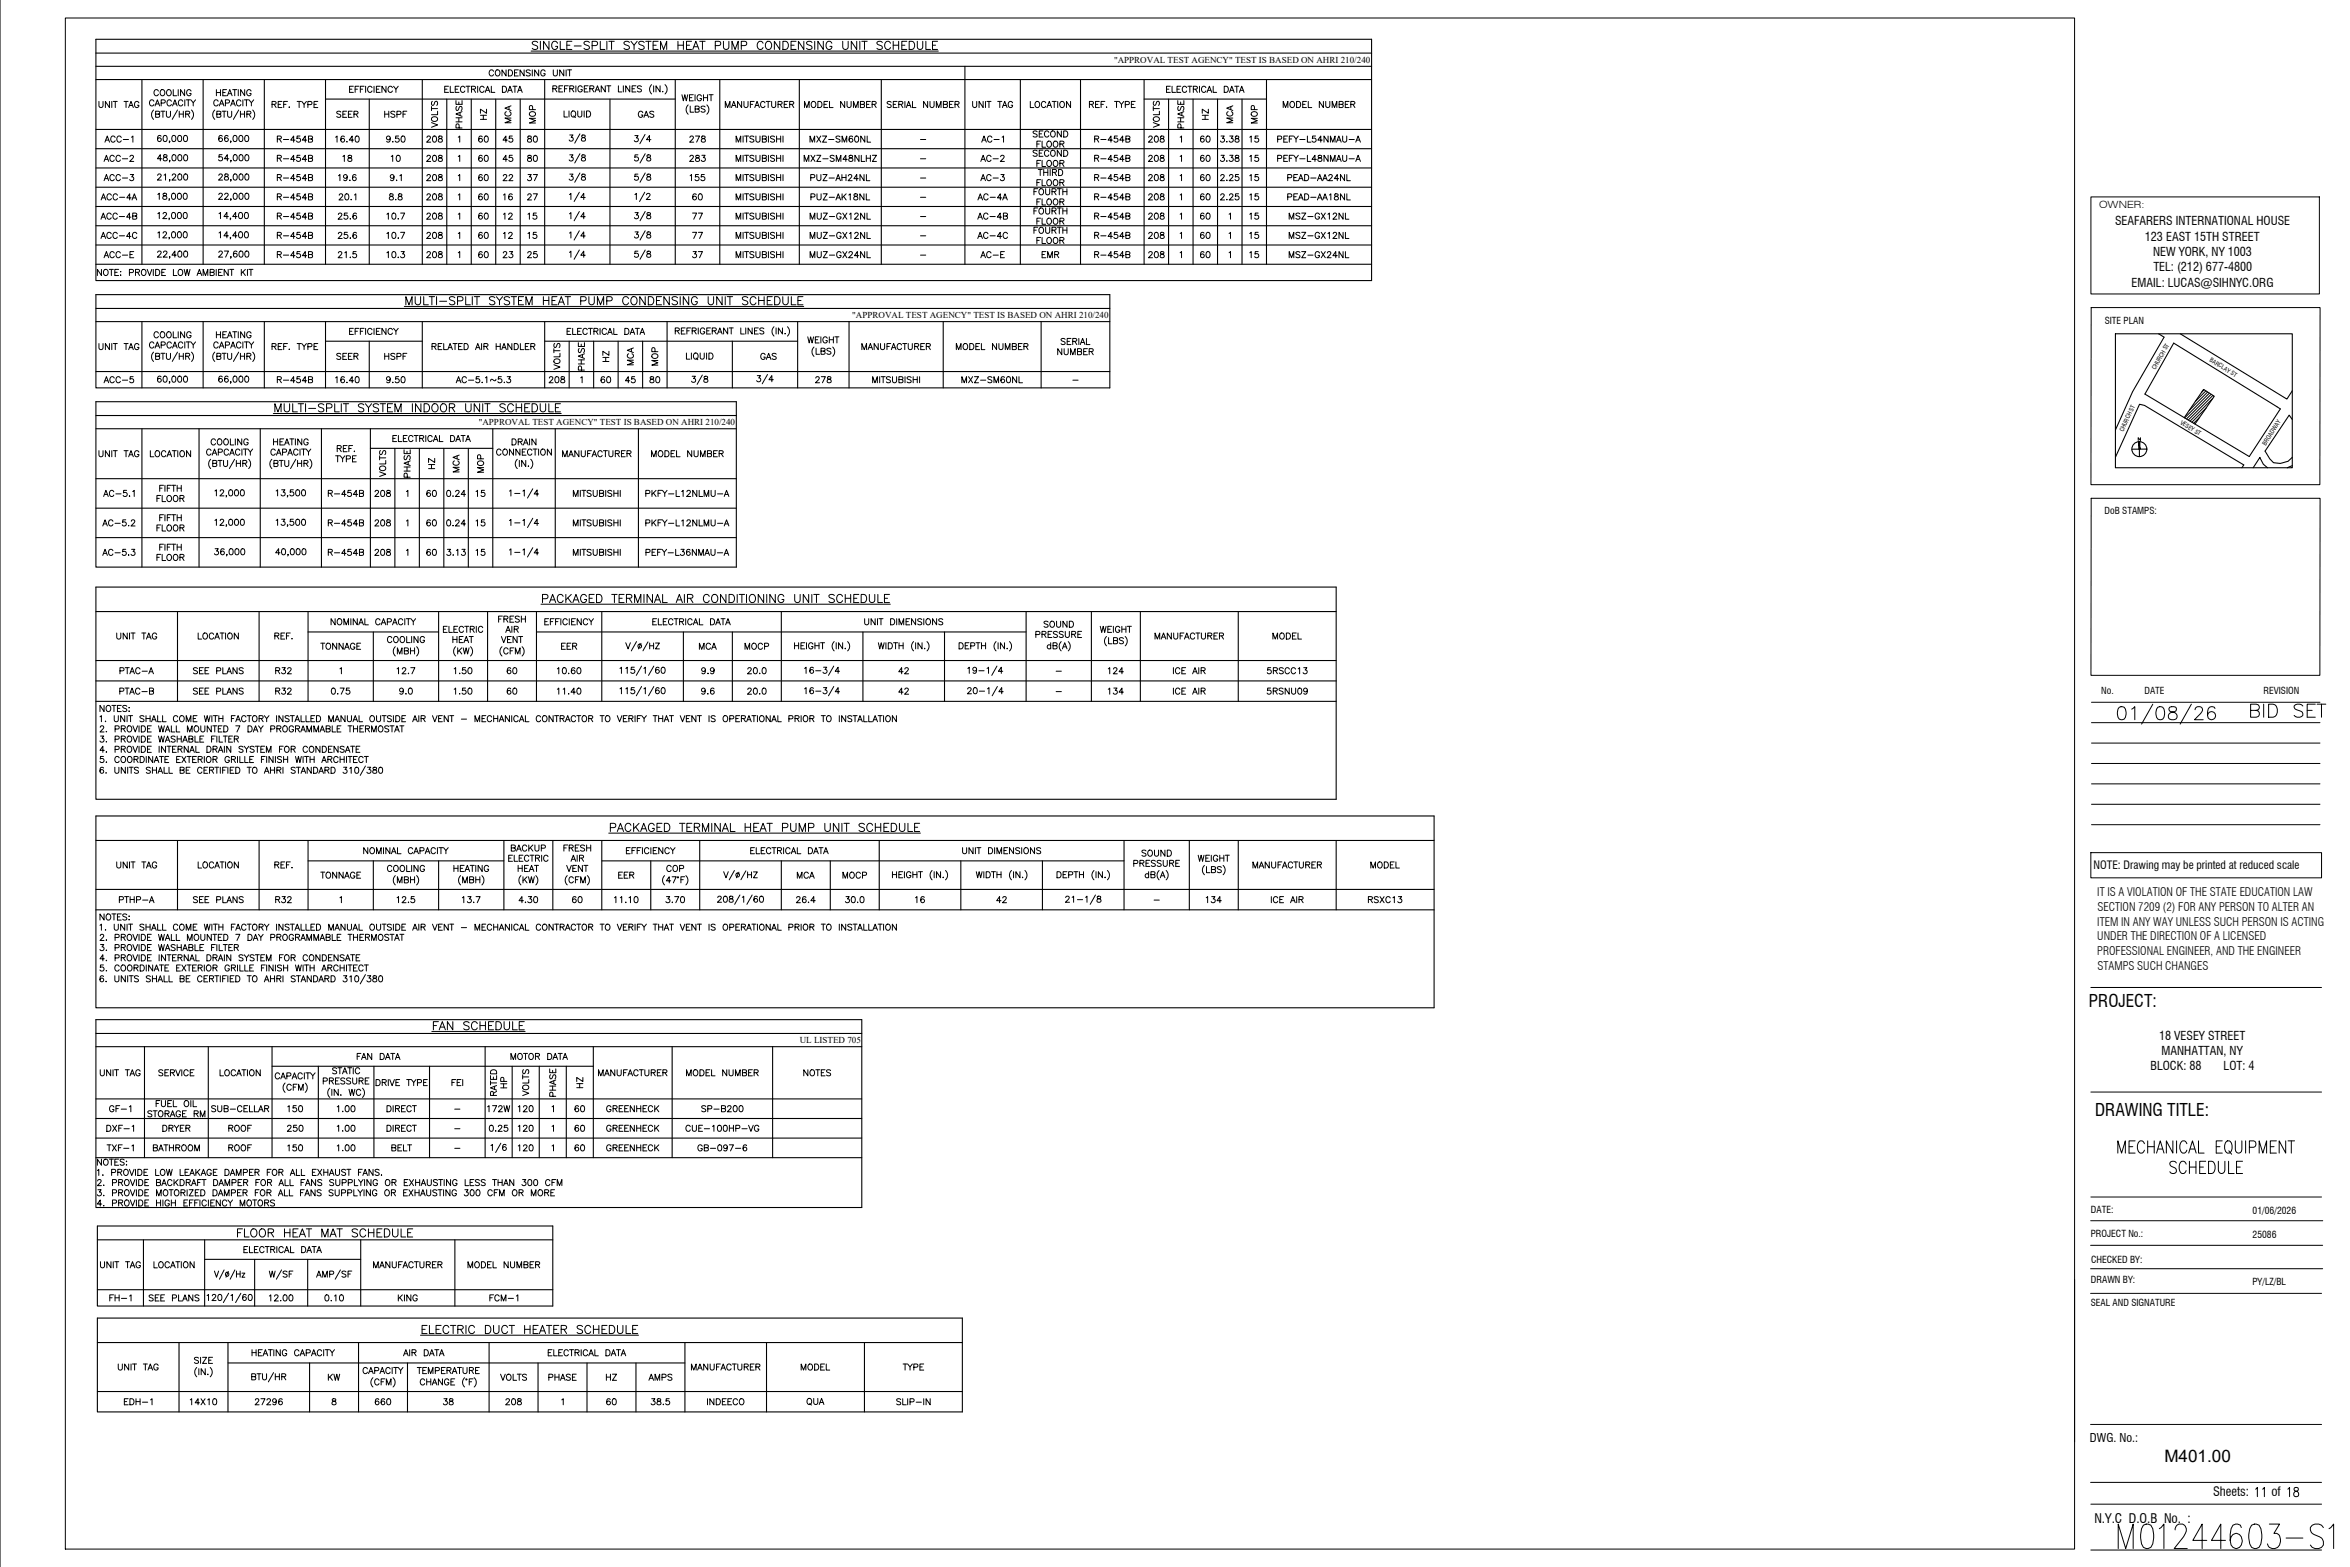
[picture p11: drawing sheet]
<svg xmlns="http://www.w3.org/2000/svg" width="914mm" height="610mm" viewBox="0 0 914 610" stroke-linecap="round" stroke-linejoin="round" font-family="sans-serif">
<defs><g id="words">
<g font-size="6.8">
<text x="812.8" y="391.9">PROJECT:</text>
<text x="815.3" y="434.3">DRAWING TITLE:</text>
</g>
<text font-size="6.7" x="842.2" y="568.7">M401.00</text>
<text font-size="5.1" x="814.9" y="592.4">N.Y.C D.O.B No. :</text>
<g font-size="5">
<text x="861.1" y="582.1">Sheets:</text>
<text x="883.8" y="582.1">of</text>
</g>
<g font-size="4.7">
<text x="823" y="87.6">SEAFARERS INTERNATIONAL HOUSE</text>
<text x="834.6" y="93.6">123 EAST 15TH STREET</text>
<text x="837.8" y="99.6">NEW YORK, NY 1003</text>
<text x="837.9" y="105.6">TEL: (212) 677-4800</text>
<text x="829.4" y="111.6">EMAIL: LUCAS@SIHNYC.ORG</text>
<text x="840.1" y="404.5">18 VESEY STREET</text>
<text x="841.1" y="410.4">MANHATTAN, NY</text>
<text x="836.8" y="416.4">BLOCK: 88</text>
<text x="865.2" y="416.4">LOT: 4</text>
<text x="813.2" y="560.8">DWG. No.:</text>
</g>
<g font-size="4.6">
<text x="816.1" y="348.6">IT IS A VIOLATION OF THE STATE EDUCATION LAW</text>
<text x="816.2" y="354.3">SECTION 7209 (2) FOR ANY PERSON TO ALTER AN</text>
<text x="816.1" y="360.1">ITEM IN ANY WAY UNLESS SUCH PERSON IS ACTING</text>
<text x="816.1" y="365.8">UNDER THE DIRECTION OF A LICENSED</text>
<text x="816.1" y="371.5">PROFESSIONAL ENGINEER, AND THE ENGINEER</text>
<text x="816.2" y="377.3">STAMPS SUCH CHANGES</text>
</g>
<text font-size="4.4" x="814.6" y="338.1">NOTE: Drawing may be printed at reduced scale</text>
<text font-size="3.9" x="816.8" y="80.9">OWNER:</text>
<g font-size="3.7">
<text x="819" y="126">SITE PLAN</text>
<text x="818.9" y="200.2">DoB STAMPS:</text>
<text x="817.6" y="270.2">No.</text>
<text x="834.4" y="270.2">DATE</text>
<text x="880.8" y="270.2">REVISION</text>
<text x="813.6" y="472">DATE:</text>
<text x="876.5" y="472.1">01/06/2026</text>
<text x="813.6" y="481.1">PROJECT No.:</text>
<text x="876.5" y="481.5">25086</text>
<text x="813.6" y="491.2">CHECKED BY:</text>
<text x="813.6" y="499.1">DRAWN BY:</text>
<text x="876.4" y="499.7">PY/LZ/BL</text>
<text x="813.5" y="508.2">SEAL AND SIGNATURE</text>
</g>
<g font-size="3.5">
<text x="433.5" y="24.4">&quot;APPROVAL TEST AGENCY&quot; TEST IS BASED ON AHRI 210/240</text>
<text x="331.6" y="123.7">&quot;APPROVAL TEST AGENCY&quot; TEST IS BASED ON AHRI 210/240</text>
<text x="186.3" y="165.4">&quot;APPROVAL TEST AGENCY&quot; TEST IS BASED ON AHRI 210/240</text>
<text x="311.2" y="405.8">UL LISTED 705</text>
</g>
<g font-size="2.4">
<text x="838.7" y="144" transform="rotate(-60 838.7 144)">CHURCH ST</text>
<text x="859.6" y="140.5" transform="rotate(31 859.6 140.5)">BARCLAY ST</text>
<text x="848.1" y="164.8" transform="rotate(32 848.1 164.8)">VESEY ST</text>
<text x="826.2" y="168.1" transform="rotate(-65 826.2 168.1)">CHURCH ST</text>
<text x="881.7" y="173.3" transform="rotate(-57 881.7 173.3)">BROADWAY</text>
</g>
</g></defs>
<!-- layer: M-PS-SCHEDULE -->
<g fill="none" stroke="#000" stroke-width=".39">
<path d="M206.7 19.9h158.4M209.2 16.5a1.19 1.19 0 0 0-1.1-.5 1.19 1.19 0 0 0-1 .8l.3 .5 1.5 .6 .3 .9a1.41 1.41 0 0 1-2.1 0M210.3 16.1v3.1M213.6 16.1v3.1l-2.1-3.1v3.1M216.9 16.8a1.16 1.16 0 0 0-1.3-.7 1.16 1.16 0 0 0-.9 1.2v.7a1.14 1.14 0 0 0 1.1 1.3 1.14 1.14 0 0 0 1.1-1.3h-.7M218 16.1v3.1h1.8M220.6 17.6h1.2M222.5 16.1h-1.9v3.1h1.9M223.4 17.9h2.8M229.3 16.5a1.18 1.18 0 0 0-1.1-.5 1.18 1.18 0 0 0-1 .8l.3 .5 1.5 .6 .3 .9a1.41 1.41 0 0 1-2.1 0M230.4 17.7h1.4a.84 .84 0 0 0 .7-.8 .84 .84 0 0 0-.7-.8h-1.4v3.1M233.6 16.1v3.1h1.8"/>
<path d="M236.1 16.1v3.1M236.9 16.1h2.1M238 16.1v3.1M244.9 16.5a1.19 1.19 0 0 0-1.2-.5 1.19 1.19 0 0 0-.9 .8l.3 .5 1.5 .6 .3 .9a1.41 1.41 0 0 1-2.1 0M245.5 16.1l1.2 1.5v1.6M247.9 16.1l-1.2 1.5M250.7 16.5a1.18 1.18 0 0 0-1.2-.5 1.18 1.18 0 0 0-1 .8l.3 .5 1.7 .7 .2 .8a1.41 1.41 0 0 1-2.2 0M251.2 16.1h2.2M252.3 16.1v3.1M254.1 17.6h1.2M256.1 16.1h-2v3.1h2M257 19.2v-3.1l1.2 3.1 1.2-3.1v3.1"/>
<path d="M263.8 17.6h2.1M263.8 16.1v3.1M265.9 16.1v3.1M267.1 17.6h1.2M269.1 16.1h-2v3.1h2M269.6 19.2l1.2-3.1 1.2 3.1M270 18.2h1.5M272.3 16.1h2.1M273.3 16.1v3.1M278.3 17.7h1.4a.84 .84 0 0 0 .8-.8 .84 .84 0 0 0-.8-.8h-1.4v3.1M281.5 16.1v2.2a1.07 1.07 0 0 0 1.1 1 1.07 1.07 0 0 0 1-1v-2.2M284.8 19.2v-3.1l1.2 3.1 1.2-3.1v3.1"/>
<path d="M288.4 17.7h1.4a.84 .84 0 0 0 .8-.8 .84 .84 0 0 0-.8-.8h-1.4v3.1M296.9 16.8a1.16 1.16 0 0 0-1.3-.7 1.16 1.16 0 0 0-1 1.2v.7a1.16 1.16 0 0 0 1 1.2 1.16 1.16 0 0 0 1.3-.7M298.4 16.2a1.58 1.58 0 0 1 1.9 1.1 1.58 1.58 0 0 1-1 1.9 1.66 1.66 0 0 1-1.5-1.1 1.66 1.66 0 0 1 .6-1.9zM303.4 16.1v3.1l-2.1-3.1v3.1M304.6 16.1h1.1a1.69 1.69 0 0 1 1.1 1.6 1.69 1.69 0 0 1-1.1 1.5h-1.1zM307.8 17.6h1.2M309.8 16.1h-2v3.1h2M312.8 16.1v3.1l-2.1-3.1v3.1M316 16.5a1.19 1.19 0 0 0-1.2-.5 1.19 1.19 0 0 0-1 .8l.4 .5 1.5 .6 .3 .9a1.41 1.41 0 0 1-2.2 0M317 16.1v3.1M320.4 16.1v3.1l-2.2-3.1v3.1M323.7 16.8a1.16 1.16 0 0 0-1.3-.7 1.16 1.16 0 0 0-1 1.2v.7a1.14 1.14 0 0 0 1.1 1.3 1.14 1.14 0 0 0 1.2-1.3h-.8"/>
<path d="M327.9 16.1v2.2a1.07 1.07 0 0 0 1.1 1 1.07 1.07 0 0 0 1-1v-2.2M333.4 16.1v3.1l-2.2-3.1v3.1M334.6 16.1v3.1M335.3 16.1h2.1M336.4 16.1v3.1M343.3 16.5a1.19 1.19 0 0 0-1.1-.5 1.19 1.19 0 0 0-1 .8l.3 .5 1.5 .6 .3 .9a1.41 1.41 0 0 1-2.1 0M346.5 16.8a1.16 1.16 0 0 0-1.3-.7 1.16 1.16 0 0 0-1 1.2v.7a1.16 1.16 0 0 0 1 1.2 1.16 1.16 0 0 0 1.3-.7M347.6 17.6h2.1M347.6 16.1v3.1M349.7 16.1v3.1M350.9 17.6h1.2M352.8 16.1h-1.9v3.1h1.9"/>
<path d="M353.8 16.1h1a1.69 1.69 0 0 1 1.1 1.6 1.69 1.69 0 0 1-1.1 1.5h-1zM356.9 16.1v2.2a1.07 1.07 0 0 0 1.1 1 1.07 1.07 0 0 0 1.1-1v-2.2M360.3 16.1v3.1h1.8M362.8 17.6h1.2M364.8 16.1h-2v3.1h2M38.5 39.5v1.7l.7 .6 .8-.3 .1-2M42.6 39.5v2.3l-1.6-2.3v2.3M43.5 39.5v2.3M44 39.5h1.6M44.9 39.5v2.3M48.3 39.5h1.5M49 39.5v2.3"/>
<path d="M59.9 39.4a.88 .88 0 0 0-1-.6 .88 .88 0 0 0-.7 1 .98 .98 0 0 0 .3 1.2 .98 .98 0 0 0 1.3-.1l.1-.3M61.6 35.4a.88 .88 0 0 0-1-.5 .88 .88 0 0 0-.7 .9v.5a.88 .88 0 0 0 .7 1 .88 .88 0 0 0 1-.6M62.5 35.2l.3-.2a1.11 1.11 0 0 1 1.4 1.1 1.11 1.11 0 0 1-1.4 1l-.5-.8zM65 35.2l.3-.2a1.11 1.11 0 0 1 1.4 1.1 1.11 1.11 0 0 1-1.4 1l-.5-.8zM66.7 39.4a.87 .87 0 0 0-1-.6 .87 .87 0 0 0-.7 1 .98 .98 0 0 0 .3 1.2 .98 .98 0 0 0 1.3-.1l.1-.3M67.4 34.9v2.4h1.4M69.3 34.9v2.4M71.1 39.4a.87 .87 0 0 0-1-.6 .87 .87 0 0 0-.7 1 .98 .98 0 0 0 .3 1.2 .98 .98 0 0 0 1.3-.1l.1-.3M71.8 34.9v2.4l-1.5-2.4v2.4M71.9 38.8v2.4M72.5 38.8h1.5M73.3 38.8v2.4"/>
<path d="M74.3 38.8l.9 1.2v1.2M74.3 35.4a.88 .88 0 0 0-1-.5 .88 .88 0 0 0-.7 .9v.5a.86 .86 0 0 0 .9 1 .86 .86 0 0 0 .8-1h-.5M76.1 38.8l-.9 1.2M84.2 34.9v2.4M84.2 36h1.6M84.9 39.4a.87 .87 0 0 0-1-.6 .87 .87 0 0 0-.7 1 .98 .98 0 0 0 .3 1.2 .98 .98 0 0 0 1.3-.1l.1-.3M85.8 34.9v2.4M86.7 36h.9M88.2 34.9h-1.5v2.4h1.5M88.5 37.3l.9-2.4 .9 2.4M88.9 36.4h1.1M90.6 34.9h1.5"/>
<path d="M91.3 34.9v2.4M92.7 34.9v2.4M93.7 39.4a.87 .87 0 0 0-1-.6 .87 .87 0 0 0-.7 1 .98 .98 0 0 0 .3 1.2 .98 .98 0 0 0 1.3-.1l.1-.3M94.5 38.8v2.4M95.1 38.8h1.6M95.2 34.9v2.4l-1.6-2.4v2.4M95.9 38.8v2.4M96.9 38.8l.9 1.2v1.2M97.7 35.4a.87 .87 0 0 0-1-.5 .87 .87 0 0 0-.7 .9v.5a.85 .85 0 0 0 .8 1 .85 .85 0 0 0 .9-1h-.6M98.7 38.8l-.9 1.2M109.7 39.5h-1.5v2.3h1.5M111.9 39.5h-1.5v2.3"/>
<path d="M115.6 39.5h1.6M116.4 39.5v2.3M117.4 39.5l.9 1.1v1.2M119.2 39.5l-.9 1.1M123.7 39.5h-1.5v2.3h1.5M136 34.7h.9M137.5 33.5h-1.5v2.4h1.5M138.2 34.7h.9M139.7 33.5h-1.5v2.4M140.2 34.7h.9M141.7 33.5h-1.5v2.4M142.3 33.5v2.4"/>
<path d="M144.8 34.1a.88 .88 0 0 0-1-.6 .88 .88 0 0 0-.8 1v.5a.88 .88 0 0 0 .8 .9 .88 .88 0 0 0 1-.5M145.5 33.5v2.4M146.5 34.7h.9M147.9 33.5h-1.4v2.4h1.4M150.2 33.5v2.4l-1.6-2.4v2.4M152.7 34.1a.88 .88 0 0 0-1-.6 .88 .88 0 0 0-.7 1v.5a.88 .88 0 0 0 .7 .9 .88 .88 0 0 0 1-.5M153.1 33.5l1 1.2v1.2M155 33.5l-.9 1.2M168.2 39.4l-.3 .6 .3 1 .5-.1 .9-1.5h.3l.4 .6-.4 1M173 34.7h.9M174.5 33.5h-1.5v2.4h1.5M175.2 33.5v2.4h1.4"/>
<path d="M177.1 34.7h.9M177.4 39.1v1.5h2.4v-1.5M178.5 39.7v.9M178.6 33.5h-1.5v2.4h1.5M180.9 34.1a.87 .87 0 0 0-1-.6 .87 .87 0 0 0-.7 1v.5a.87 .87 0 0 0 .7 .9 .87 .87 0 0 0 1-.5M181.3 33.5h1.6M182.1 33.5v2.4M183.5 34.7l1.3-.1 .2-.8-1.5-.3v2.4M184.3 34.7l.8 1.2M185.9 33.5v2.4M188.4 34.1a.88 .88 0 0 0-1-.6 .88 .88 0 0 0-.8 1v.5a.88 .88 0 0 0 .8 .9 .88 .88 0 0 0 1-.5M188.8 35.9l.9-2.4 .9 2.4"/>
<path d="M189.1 35.1h1.2M191.2 33.5v2.4h1.4M192 27.7a.88 .88 0 0 0-1-.5 .88 .88 0 0 0-.7 .9v.6a.89 .89 0 0 0 .7 .9 .89 .89 0 0 0 1-.6M193.2 27.3a1.12 1.12 0 0 1 1.4 1.1 1.12 1.12 0 0 1-1.4 1l-.5-.7zM195.5 33.5h.8a1.28 1.28 0 0 1 .8 1.2 1.28 1.28 0 0 1-.8 1.2h-.8zM196.9 27.2v2.3l-1.6-2.3v2.3M197.5 35.9l.9-2.4 .9 2.4M197.8 27.2h.8a1.26 1.26 0 0 1 .8 1.2 1.26 1.26 0 0 1-.8 1.1h-.8zM197.9 35.1h1.1M199.6 33.5h1.6M200.2 28.3h.9M200.4 33.5v2.4"/>
<path d="M201.4 35.9l.9-2.4 .9 2.4M201.7 27.2h-1.5v2.3h1.5M201.7 35.1h1.2M203.9 27.2v2.3l-1.5-2.3v2.3M206.3 27.5l-.5-.3-.8 .1-.1 .7 1.2 .5 .2 .7-.5 .3-1.1-.3M207.1 27.2v2.3M209.6 27.2v2.3l-1.6-2.3v2.3M212.1 27.7a.87 .87 0 0 0-1-.5 .87 .87 0 0 0-.7 .9v.6a.85 .85 0 0 0 .9 .9 .85 .85 0 0 0 .8-.9h-.6M215.1 34.5l1.4-.1 .1-.8-1.5-.2v2.4M215.3 27.2v1.7l.7 .6 .8-.3 .1-2M215.9 34.5l.8 1.3M217.5 34.5h.9"/>
<path d="M219 33.4h-1.5v2.4h1.5M219.4 27.2v2.3l-1.6-2.3v2.3M219.6 34.5h1M220.3 27.2v2.3M220.8 27.2h1.6M221.1 33.4h-1.5v2.4M221.6 27.2v2.3M221.7 34.5l1.4-.1 .2-.6-.6-.4h-1v2.4M222.5 34.5l.8 1.3M224.1 33.4v2.4M226.6 34a.87 .87 0 0 0-1-.6 .87 .87 0 0 0-.7 .9v.6a.85 .85 0 0 0 .8 .9 .85 .85 0 0 0 .9-.9h-.6M227.4 34.5h.9"/>
<path d="M228.8 33.4h-1.4v2.4h1.4M229.5 34.5l1.4-.1 .1-.8-1.5-.2v2.4M230.3 34.5l.8 1.3M231.6 35.8l.9-2.4 .9 2.4M231.9 35h1.1M235.5 33.4v2.4l-1.6-2.4v2.4M236.1 33.4h1.6M236.9 33.4v2.4M240.6 33.4v2.4h1.4M242.5 33.4v2.4M245 33.4v2.4l-1.5-2.4v2.4M246 34.5h.9"/>
<path d="M247.4 33.4h-1.4v2.4h1.4M249.6 33.7l-.6-.3-1 .3 .2 .6 1.2 .4 .2 .4v.3l-.6 .4-1-.4M253.6 32.9a2.42 2.42 0 0 0 0 3.7M254.3 33.4v2.4M256.8 33.4v2.4l-1.6-2.4v2.4M257.7 35.6h.3zM258.8 32.9a2.42 2.42 0 0 1 0 3.7M265.3 36.9l.6 2.3 .6-2.3 .5 2.3 .6-2.3M268.3 38h.9M269.8 36.9h-1.5v2.3h1.5M270.4 36.9v2.3M272.9 37.4a.88 .88 0 0 0-1-.6 .88 .88 0 0 0-.7 1v.5a.86 .86 0 0 0 .9 .9 .86 .86 0 0 0 .8-.9h-.5"/>
<path d="M273.7 38h1.6M273.7 36.9v2.3M275.3 36.9v2.3M275.9 36.9h1.6M276.7 36.9v2.3M288.6 39.5v2.3l-1.6-2.3v2.3M289.5 39.5v1.7l.7 .6 .8-.3 .1-2M293.5 39.5h-1.5v2.3M298.1 39.5h1.6M298.9 39.5v2.3M300.2 39.5v1.7l.7 .6 .8-.3 .1-2M306.6 39.5h-1.5v2.3h1.5"/>
<path d="M315.9 39.8l.2-.2a1.11 1.11 0 0 1 1.4 1.1 1.11 1.11 0 0 1-1.4 1l-.5-.8zM318.2 39.5h.8a1.28 1.28 0 0 1 .9 1.2 1.28 1.28 0 0 1-.9 1.1h-.8zM322.1 39.5h-1.5v2.3h1.5M322.8 39.5v2.3h1.3M328.7 39.5v2.3l-1.6-2.3v2.3M329.6 39.5v1.7l.7 .6 .8-.3 .1-2M338.7 39.5h-1.5v2.3h1.5M346.8 39.8l-.6-.3-1 .3 .1 .5 1.5 .9v.3l-.6 .3-1-.3M349 39.5h-1.4v2.3h1.4M352.1 39.5v2.3M355 39.5v2.3h1.4M361 39.5v2.3l-1.6-2.3v2.3"/>
<path d="M361.9 39.5v1.7l.6 .6 .8-.3 .2-2M370.9 39.5h-1.5v2.3h1.5M378.5 39.5v1.7l.7 .6 .7-.3 .1-2M382.5 39.5v2.3l-1.5-2.3v2.3M383.5 39.5v2.3M384 39.5h1.6M384.8 39.5v2.3M388.2 39.5h1.6M389 39.5v2.3M400.9 39.5v2.3h1.4M402.9 39.8l.3-.2a1.11 1.11 0 0 1 1.4 1.1 1.11 1.11 0 0 1-1.4 1l-.5-.8zM409.4 39.5h1.6"/>
<path d="M410.2 39.5v2.3M411.6 39.5v2.3M412.6 39.8l.2-.2a1.11 1.11 0 0 1 1.4 1.1 1.11 1.11 0 0 1-1.4 1l-.5-.8zM416.6 39.5v2.3l-1.6-2.3v2.3M427.8 39.5h-1.5v2.3h1.5M429.9 39.5h-1.5v2.3M433.7 39.5h1.6M434.4 39.5v2.3M435.5 39.5l.9 1.1v1.2M437.3 39.5l-.9 1.1M441.7 39.5h-1.5v2.3h1.5M449.1 39.4l-.3 .6 .3 1 .6-.2 .7-1.4h.4l.3 .6-.3 1"/>
<path d="M453.9 34.7h.9M455.4 33.5h-1.5v2.4h1.5M456.1 33.5v2.4h1.3M458 34.7h.9M458.3 39.1v1.5h2.4v-1.5M459.4 39.7v.9M459.5 33.5h-1.5v2.4h1.5M461.7 34.1a.87 .87 0 0 0-1-.6 .87 .87 0 0 0-.7 1v.5a.87 .87 0 0 0 .7 .9 .87 .87 0 0 0 1-.5M462.2 33.5h1.6M463 33.5v2.4M464.3 34.7l1.4-.1 .1-.8-1.5-.3v2.4M465.1 34.7l.8 1.2"/>
<path d="M466.7 33.5v2.4M469.2 34.1a.88 .88 0 0 0-1-.6 .88 .88 0 0 0-.7 1v.5a.88 .88 0 0 0 .7 .9 .88 .88 0 0 0 1-.5M469.7 35.9l.9-2.4 .9 2.4M470 35.1h1.1M472.1 33.5v2.4h1.3M476.4 33.5h.8a1.28 1.28 0 0 1 .8 1.2 1.28 1.28 0 0 1-.8 1.2h-.8zM478.4 35.9l.9-2.4 .9 2.4M478.7 35.1h1.2M480.4 33.5h1.6M481.2 33.5v2.4M482.3 35.9l.9-2.4 .9 2.4M482.6 35.1h1.1"/>
<path d="M502.1 39.8l.3-.2a1.11 1.11 0 0 1 1.4 1.1 1.11 1.11 0 0 1-1.4 1l-.5-.8zM504.5 39.5h.8a1.28 1.28 0 0 1 .8 1.2 1.28 1.28 0 0 1-.8 1.1h-.8zM508.4 39.5h-1.5v2.3h1.5M509.1 39.5v2.3h1.3M514.9 39.5v2.3l-1.5-2.3v2.3M515.9 39.5v1.7l.6 .6 .8-.3 .1-2M524.9 39.5h-1.4v2.3h1.4M40.8 55.3l.9-2.4 .9 2.4M41.2 54.5h1.1M44.8 53.5a.87 .87 0 0 0-1-.6 .87 .87 0 0 0-.7 .9v.6a.87 .87 0 0 0 .7 .9 .87 .87 0 0 0 1-.6M47.2 53.5a.88 .88 0 0 0-1-.6 .88 .88 0 0 0-.7 .9v.6a.88 .88 0 0 0 .7 .9 .88 .88 0 0 0 1-.6M48 54.3h2"/>
<path d="M50.1 41.8l.9-2.3 .9 2.3M50.4 41h1.1M51.1 53.4l.6-.5v2.4M54 40a.87 .87 0 0 0-1-.5 .87 .87 0 0 0-.7 .9v.5a.85 .85 0 0 0 .9 1 .85 .85 0 0 0 .8-1h-.5M59.8 42.8a2.48 2.48 0 0 0 0 3.6M60.3 41.2l.9-2.4 .9 2.4M60.6 44.4l1.3-.1 .1-.8-1.4-.2v2.3l1.4-.2v-.8l-.4-.2M60.7 40.4h1.1M62.6 43.3h1.6M62.7 53l-.2-.2a1.17 1.17 0 0 0-1.4 .9 1.17 1.17 0 0 0 .9 1.4 .74 .74 0 0 0 .8-.7 .74 .74 0 0 0-.7-.8 .74 .74 0 0 0-.8 .7M62.7 40.1l1.4-.1 .1-.9-1.5-.3v2.4M63.4 43.3v2.3"/>
<path d="M63.8 52.8a1.17 1.17 0 0 1 1.4 .9 1.17 1.17 0 0 1-.9 1.4h-.2a1.52 1.52 0 0 1-.3-2.3zM64.7 43.3v1.7l.7 .6 .8-.3 .1-2M66.1 55h-.3h.3l-.3 .5M67.1 41.2l1-2.4 .8 2.4M67.2 52.8l.3-.1a1.24 1.24 0 0 1 .9 1.2 1.24 1.24 0 0 1-.9 1.2 1.52 1.52 0 0 1-.3-2.3zM67.5 40.4h1.1M69.1 42.8l-2.1 3.6M69.4 52.8l.4-.1a1.24 1.24 0 0 1 .9 1.2 1.24 1.24 0 0 1-.9 1.2 1.5 1.5 0 0 1-.4-2.3zM69.7 43.3v2.3M69.7 44.4h1.6M71.3 43.3v2.3M71.7 52.8a1.17 1.17 0 0 1 1.4 .9 1.17 1.17 0 0 1-.8 1.4h-.2a1.52 1.52 0 0 1-.4-2.3z"/>
<path d="M72.2 44.4l1.4-.1 .2-.6-.5-.4h-1.1v2.3M73 44.4l.8 1.2M74.5 42.8a2.48 2.48 0 0 1 0 3.6M83.6 42.8a2.48 2.48 0 0 0 0 3.6M84.4 44.4l1.3-.1 .2-.8-1.5-.2v2.3l1.5-.2v-.8l-.5-.2M85.3 41.2l.9-2.4 .9 2.4M85.7 40.4h1.1M86.4 43.3h1.6M86.5 53l-.1-.2a1.17 1.17 0 0 0-1.5 .9 1.17 1.17 0 0 0 .9 1.4 .74 .74 0 0 0 .8-.7 .74 .74 0 0 0-.7-.8 .74 .74 0 0 0-.8 .7M87.2 43.3v2.3M87.7 40.1l1.4-.1 .1-.9-1.5-.3v2.4M88.6 43.3v1.7l.6 .6 .8-.3 .1-2"/>
<path d="M88.7 53l-.1-.2a1.17 1.17 0 0 0-1.4 .9 1.17 1.17 0 0 0 .9 1.4 .74 .74 0 0 0 .7-.7 .74 .74 0 0 0-.6-.8 .74 .74 0 0 0-.8 .7M89.7 41.2l1-2.4 .9 2.4M89.9 55h-.3h.3l-.3 .5M90.1 40.4h1.1M91 52.8l.3-.1a1.24 1.24 0 0 1 1 1.2 1.24 1.24 0 0 1-1 1.2 1.52 1.52 0 0 1-.3-2.3zM92.9 42.8l-2.1 3.6M93.3 52.8l.3-.1a1.24 1.24 0 0 1 .9 1.2 1.24 1.24 0 0 1-.9 1.2 1.48 1.48 0 0 1-.3-2.3zM93.6 43.3v2.3M93.6 44.4h1.5M95.1 43.3v2.3M95.5 52.8l.4-.1a1.24 1.24 0 0 1 .9 1.2 1.24 1.24 0 0 1-.9 1.2 1.52 1.52 0 0 1-.4-2.3zM96.1 44.4l1.3-.1 .2-.6-.5-.4h-1v2.3"/>
<path d="M96.8 44.4l.8 1.2M98.3 42.8a2.48 2.48 0 0 1 0 3.6M105.9 40.6l1.3-.1 .1-.8-1.4-.2v2.3M106.7 40.6l.7 1.2M107.9 54.1l1.4-.2 .2-.5-.6-.5h-1v2.4M108.2 40.6h1M108.7 54.1l.8 1.2M110.3 54.3h2M110.4 40.6h.9M112.4 41.7h.3zM114.8 54.5h-1.7l1.2-1.6v2.4M116.7 52.9h-1.1l-.1 1a.84 .84 0 0 1 1.3 0 .84 .84 0 0 1-.2 1.3 .84 .84 0 0 1-1.2-.4"/>
<path d="M119.4 54.5h-1.8l1.2-1.6v2.4M119.8 40.7l1.4-.1 .1-.9-1.5-.2v2.3M120 54.1l1.4-.2 .2-.5-.5-.5h-1.1v2.4l1.5-.2 .1-.6-.5-.4M122.2 40.6h.9M130.6 53.4l.5-.5v2.4M132.6 43.6l-.5-.3-1.1 .3 .3 .6 1.3 .8v.3l-.5 .4-1.1-.4M133.4 44.4h.9M134 53.3l-.1-.3a1.18 1.18 0 0 0-1.4 .9 1.18 1.18 0 0 0 .8 1.4 .75 .75 0 0 0 .8-.7 .75 .75 0 0 0-.7-.8 .75 .75 0 0 0-.8 .7M134.9 43.3h-1.5v2.4h1.5M134.9 55.2h.2zM135.6 44.4h.9M137 43.3h-1.4v2.4h1.4"/>
<path d="M137.6 54.5h-1.7l1.1-1.6v2.4M137.7 44.4l1.4-.1 .2-.6-.6-.4h-1v2.4M138.5 53l.4-.1a1.24 1.24 0 0 1 .9 1.2 1.24 1.24 0 0 1-.9 1.2 1.55 1.55 0 0 1-.4-2.3zM138.5 44.4l.8 1.3M149.7 43.3v2.4M149.7 44.4h1.6M151.3 43.3v2.4M151.8 53.7a.74 .74 0 0 1-1 .7 .74 .74 0 0 1-.3-1.2 .74 .74 0 0 1 1.2 .1l.1 .4a1.15 1.15 0 0 1-.9 1.6l-.4-.3M152.7 55.2h.3zM153.6 43.6l-.5-.3-1 .3 .2 .6 1.3 .8v.3l-.5 .4-1-.4M154.5 44.5l1.3-.1 .1-.9-1.4-.2v2.4M155.1 52.9h-1.1l-.1 1a.84 .84 0 0 1 1.3 0 .84 .84 0 0 1-.2 1.3 .84 .84 0 0 1-1.2-.4"/>
<path d="M156.4 53a1.18 1.18 0 0 1 1.4 .9 1.18 1.18 0 0 1-.8 1.4h-.3a1.55 1.55 0 0 1-.3-2.3zM156.8 44.4h.9M158.3 43.3h-1.5v2.4M166.1 53.5l.5-.6 .7 .1 .2 .4-.3 .8-1.2 1.1h1.6M167.9 47.7l2.4 .9-2.4 .9M167.9 41.4v1.6M167.9 42.2h2.4M168 45.9a1.12 1.12 0 0 1 1.6-.5 1.12 1.12 0 0 1 .3 1.6 1.16 1.16 0 0 1-1.4 .2 1.16 1.16 0 0 1-.5-1.3zM168.6 53l.4-.1a1.24 1.24 0 0 1 .9 1.2 1.24 1.24 0 0 1-.9 1.2 1.55 1.55 0 0 1-.4-2.3zM170.3 43.3v1.3h-2.4M170.8 53v.7l1 .4 .3 .4a.8 .8 0 0 1-.8 .8 .8 .8 0 0 1-.8-.8l1.5-1-.1-.5zM177.4 47.4h2.4"/>
<path d="M177.4 45.8h2.4M177.8 41.4l-.4 .6 .4 1 .5-.2 .6-1.3 .8 .1 .1 .8-.3 .6M178.3 53.4l.6-.5v2.4M178.5 45.8v1.6M178.6 49.8l-.1-1.4-.9-.1-.2 1.5h2.4M179 43.8v1.1M179.8 43.4l-2.4 .9 2.4 1M186.9 46.4h2.4M186.9 44.9h2.4M187.6 53.3l-.1-.3a1.18 1.18 0 0 0-1.4 .9 1.18 1.18 0 0 0 .8 1.4 .75 .75 0 0 0 .8-.7 .75 .75 0 0 0-.7-.8 .75 .75 0 0 0-.8 .7M188.1 44.9v1.5M188.7 53l.4-.1a1.24 1.24 0 0 1 .9 1.2 1.24 1.24 0 0 1-.9 1.2 1.55 1.55 0 0 1-.4-2.3z"/>
<path d="M189.3 42.5v1.6l-2.4-1.6v1.6M197 43.4a.89 .89 0 0 0-.5 1 .89 .89 0 0 0 .9 .7h.5a.88 .88 0 0 0 .9-.7 .88 .88 0 0 0-.5-1M197.4 54.5h-1.7l1.2-1.6v2.4M198.1 41.5v1.2M198.8 45.9h-2.3l2.3 .9-2.3 1h2.3M198.8 41.2l-2.3 .9 2.3 .9M199.3 52.9h-1.1l-.1 1a.84 .84 0 0 1 1.3 0 .84 .84 0 0 1-.2 1.3 .84 .84 0 0 1-1.2-.4M205.5 53v.7l1 .4 .3 .4a.77 .77 0 0 1-.8 .8 .77 .77 0 0 1-.6-1l1.3-.8-.1-.5zM206.1 43.9a1.18 1.18 0 0 1 1.5-.5 1.18 1.18 0 0 1 .7 1.4 1.18 1.18 0 0 1-1.5 .5 1.18 1.18 0 0 1-.7-1.4zM207.2 42.7l-.1-1.4-.9-.1-.2 1.5h2.4M207.9 53l.3-.1a1.24 1.24 0 0 1 .9 1.2 1.24 1.24 0 0 1-.9 1.2 1.55 1.55 0 0 1-.3-2.3zM208.4 46h-2.4l2.4 .9-2.4 1h2.4"/>
<path d="M219.5 43.2v2.3h1.3M221.4 43.2v2.3M221.7 52.5h1.2l-.6 .9a.8 .8 0 0 1 .7 .8 .8 .8 0 0 1-.6 .8 .8 .8 0 0 1-.9-.6M222.7 43.3a1.11 1.11 0 0 1 1.3 1 1.11 1.11 0 0 1-1.3 1.1l-.5-.8zM223.2 45.1l.7 .7M224.8 43.2v1.7l.7 .6 .8-.3 .1-2M225.7 52.1l-2.1 3.6M225.7 59.8l-2.1 3.6M226.5 52.6v.7l1 .4 .3 .4a.77 .77 0 0 1-.9 .8 .77 .77 0 0 1-.6-1l1.4-.8-.5-.6zM227.3 43.2v2.3M228.2 43.2h.8a1.26 1.26 0 0 1 .8 1.1 1.26 1.26 0 0 1-.8 1.2h-.8zM247 52.7h1.3l-.7 1a.8 .8 0 0 1 .6 1.2 .8 .8 0 0 1-1.4-.2"/>
<path d="M250.1 43.8a.88 .88 0 0 0-1-.5 .88 .88 0 0 0-.7 .9v.5a.86 .86 0 0 0 .8 1 .86 .86 0 0 0 .9-1h-.6M250.5 45.7l1-2.4 .9 2.4M250.9 44.9h1.1M251 52.3l-2 3.6M251.1 59.8l-2.1 3.6M253.3 54.3h-1.7l1.1-1.6v2.4M254.4 43.6l-.6-.3-1 .3 .2 .6 1.4 .8v.3l-.6 .4-1-.4M267.8 40.8a2.44 2.44 0 0 0 0 3.7M268.5 53.5l.4-.6 .7 .1 .2 .4-.3 .8-1.1 1.1h1.5M268.6 41.3v2.3h1.3M270.5 42.4l1.4-.1 .1-.8-1.5-.2v2.3l1.5-.2 .1-.5-.6-.5M270.6 52.9h1.6l-1.1 2.4"/>
<path d="M273.1 53v.7l1 .4 .4 .4a.77 .77 0 0 1-.9 .8 .77 .77 0 0 1-.6-1l1.4-.8-.2-.5zM274.4 41.6l-.6-.3-.8 .1-.1 .7 1.2 .5 .3 .7-.6 .3-1-.3M275 40.8a2.48 2.48 0 0 1 0 3.7M282.2 41.8v-2.3l.9 2.3 .9-2.3v2.3M284.6 41.8l.9-2.3 .9 2.3M284.9 41h1.2M286.4 55.3v-2.4l.9 2.4 .9-2.4v2.4M289.1 52.9v2.4M289.7 52.9h1.6M290.5 52.9v2.4M292 40.6h.9M293.3 53.3l-.5-.4-.8 .1-.1 .7 1.2 .6 .2 .7-.5 .3-1-.3"/>
<path d="M293.7 41.8l.9-2.3 .9 2.3M294 41h1.1M294.1 52.9v1.7l.7 .7 .8-.3 .1-2.1M296.6 54.1l1.4-.2 .1-.8-1.5-.2v2.4l1.5-.2v-.8l-.5-.2M297.6 40a.87 .87 0 0 0-1-.5 .87 .87 0 0 0-.6 .9v.5a.87 .87 0 0 0 .6 1 .87 .87 0 0 0 1-.6M299 52.9v2.4M301.4 53.3l-.6-.4-1 .4 .1 .4 1.5 .9v.4l-.6 .3-1-.3M302.2 52.9v2.4M302.2 54.1h1.6M302.7 40.6l1.4-.1 .1-.8-1.5-.2v2.3M303.6 40.6l.7 1.2M303.8 52.9v2.4"/>
<path d="M304.7 52.9v2.4M305.1 40.6h.9M307.3 40.6l1.4-.1 .1-.8-1.5-.2v2.3M308.1 40.6l.8 1.2M313 41.8v-2.3l.9 2.3 .9-2.3v2.3M315.2 55.3v-2.4l.9 2.4 .9-2.4v2.4M317.8 52.9l1.6 2.4M319.4 52.9l-1.6 2.4M320.1 52.9h1.5l-1.5 2.4h1.5M320.6 40.6h.9M322.4 54.3h2.1M326.9 53.3l-.6-.4-1 .4 .2 .5 1.1 .5 .3 .3v.4l-.6 .3-1-.3"/>
<path d="M327.7 55.3v-2.4l.9 2.4 .9-2.4v2.4M331.7 53.3l-.1-.3a1.18 1.18 0 0 0-1.4 .9 1.18 1.18 0 0 0 .9 1.4 .75 .75 0 0 0 .8-.7 .75 .75 0 0 0-.7-.8 .75 .75 0 0 0-.8 .7M332.1 41.8v-2.3l.9 2.3 .9-2.3v2.3M332.9 53l.3-.1a1.24 1.24 0 0 1 .9 1.2 1.24 1.24 0 0 1-.9 1.2 1.55 1.55 0 0 1-.3-2.3zM334.8 40.6l1.4-.1 .1-.8-1.5-.2v2.3l1.5-.2 .1-.6-.6-.4M336.5 52.9v2.4l-1.6-2.4v2.4M337.2 40.6h.9M337.4 52.9v2.4h1.4M339.3 40.6l1.4-.1 .2-.6-.5-.4h-1.1v2.3M340.1 40.6l.8 1.2M347.6 40.6h.9M349.7 40.6l1.4-.1 .1-.8-1.5-.2v2.3"/>
<path d="M350.5 40.6l.8 1.2M352.7 41.8l.9-2.3 .9 2.3M353 41h1.1M358.2 54.3h2M364.3 41.8v-2.3l1 2.3 .9-2.3v2.3M367.1 40.6l1.3-.1 .2-.8-1.5-.2v2.3l1.5-.2v-.8l-.5-.2M369.4 40.6h1M371.6 40.6l1.4-.1 .1-.8-1.5-.2v2.3M372.4 40.6l.8 1.2M382 55.3l.9-2.4 .9 2.4M382.3 54.5h1.2M386 53.5a.87 .87 0 0 0-1-.6 .87 .87 0 0 0-.7 .9v.6a.87 .87 0 0 0 .7 .9 .87 .87 0 0 0 1-.6"/>
<path d="M386.8 54.3h2M389.9 53.4l.6-.5v2.4M390 41.8l.9-2.3 1 2.3M390.4 41h1.1M394 40a.87 .87 0 0 0-1-.5 .87 .87 0 0 0-.7 .9v.5a.85 .85 0 0 0 .8 1 .85 .85 0 0 0 .9-1h-.6M403.5 56h.9M403.6 51.3l-.6-.4-1 .4 .2 .5 1.3 .6-.1 .8-.9 .1-.5-.3M403.6 58.8l-.6-.4-1 .4 .2 .5 1.3 .6-.1 .8-.9 .1-.5-.3M404.4 52.1h.9M404.4 59.6h.9M404.9 54.9h-1.4v2.4M405.5 54.9v2.4h1.4"/>
<path d="M405.8 50.9h-1.4v2.4h1.4M405.8 58.4h-1.4v2.4h1.4M406.9 40a.87 .87 0 0 0-1-.5 .87 .87 0 0 0-.7 .9v.5a.87 .87 0 0 0 .7 1 .87 .87 0 0 0 1-.6M407.4 41.8l.9-2.3 .9 2.3M407.7 41h1.1M407.8 55a1.12 1.12 0 0 1 1.4 1.1 1.12 1.12 0 0 1-1.4 1.1l-.5-.8zM408.1 51.5a.88 .88 0 0 0-1-.6 .88 .88 0 0 0-.7 .9v.6a.88 .88 0 0 0 .7 .9 .88 .88 0 0 0 1-.6M408.1 59a.88 .88 0 0 0-1-.6 .88 .88 0 0 0-.7 .9v.6a.88 .88 0 0 0 .7 .9 .88 .88 0 0 0 1-.6M409 51.3l.2-.2a1.12 1.12 0 0 1 1.4 1 1.12 1.12 0 0 1-1.4 1.1l-.4-.8zM409 58.8l.2-.3a1.12 1.12 0 0 1 1.4 1.1 1.12 1.12 0 0 1-1.4 1.1l-.4-.8zM410.3 55a1.12 1.12 0 0 1 1.4 1.1 1.12 1.12 0 0 1-1.4 1.1l-.5-.8zM412.4 56l1.4-.1 .1-.8-1.5-.2v2.4"/>
<path d="M413 50.9v2.4l-1.6-2.4v2.4M413 58.4v2.4l-1.6-2.4v2.4M413.2 56l.8 1.3M413.9 50.9h.8a1.27 1.27 0 0 1 .8 1.2 1.27 1.27 0 0 1-.8 1.2h-.8zM413.9 58.4h.8a1.27 1.27 0 0 1 .8 1.2 1.27 1.27 0 0 1-.8 1.2h-.8zM423.9 40.6l1.4-.1 .1-.8-1.5-.2v2.3M424.7 40.6l.8 1.2M425.9 54.1l1.4-.2 .1-.8-1.5-.2v2.4M426.3 40.6h.9M426.7 54.1l.8 1.2M428.3 54.3h2.1M428.4 40.6h.9"/>
<path d="M430.5 41.7h.2zM432.9 54.5h-1.7l1.1-1.6v2.4M434.8 52.9h-1.1l-.2 1a.84 .84 0 0 1 1.3 0 .84 .84 0 0 1-.1 1.3 .84 .84 0 0 1-1.3-.4M437.4 54.5h-1.7l1.1-1.6v2.4M437.9 40.7l1.3-.1 .1-.9-1.4-.2v2.3M438.1 54.1l1.3-.2 .3-.5-.6-.5h-1v2.4l1.4-.2 .2-.6-.6-.4M440.2 40.6h.9M447 53.5l.4-.6 .7 .1 .3 .4-.4 .8-1.1 1.1h1.6M448.8 47.7l2.3 .9-2.3 .9M448.8 42.2h2.3M448.8 41.4v1.6M448.9 45.9a1.12 1.12 0 0 1 1.5-.5 1.12 1.12 0 0 1 .4 1.6 1.16 1.16 0 0 1-1.4 .2 1.16 1.16 0 0 1-.5-1.3z"/>
<path d="M449.5 53l.3-.1a1.24 1.24 0 0 1 .9 1.2 1.24 1.24 0 0 1-.9 1.2 1.53 1.53 0 0 1-.3-2.3zM451.1 43.3v1.3h-2.3M451.6 53v.7l1 .4 .4 .4a.79 .79 0 0 1-.8 .8 .79 .79 0 0 1-.8-.8l1.5-1-.1-.5zM458.3 47.4h2.4M458.3 45.8h2.4M458.6 41.4l-.3 .6 .3 1 .6-.2 .5-1.3 .8 .1 .2 .8-.4 .6M459.2 53.4l.5-.5v2.4M459.4 45.8v1.6M459.5 49.8l-.1-1.4-.9-.1-.2 1.5h2.4M459.9 43.8v1.1M460.7 43.4l-2.4 .9 2.4 1M467.8 46.4h2.4"/>
<path d="M467.8 44.9h2.4M468.5 53.3l-.1-.3a1.18 1.18 0 0 0-1.4 .9 1.18 1.18 0 0 0 .8 1.4 .74 .74 0 0 0 .8-.7 .74 .74 0 0 0-.7-.8 .74 .74 0 0 0-.8 .7M468.9 44.9v1.5M469.6 53l.3-.1a1.24 1.24 0 0 1 1 1.2 1.24 1.24 0 0 1-1 1.2 1.55 1.55 0 0 1-.3-2.3zM470.2 42.5v1.6l-2.4-1.6v1.6M475.1 52.9h1.3l-.7 .9a.79 .79 0 0 1 .6 1.3 .79 .79 0 0 1-1.4-.3M477.4 55.1v.2zM477.9 43.4a.89 .89 0 0 0-.6 1 .89 .89 0 0 0 .9 .7 .98 .98 0 0 0 1.3-.3 .98 .98 0 0 0-.1-1.2l-.3-.2M478.5 52.9h1.3l-.7 .9a.8 .8 0 0 1 .6 1.3 .8 .8 0 0 1-1.4-.3M478.9 41.5v1.2M479.7 45.9h-2.4l2.4 .9-2.4 1h2.4M479.7 41.2l-2.4 .9 2.4 .9"/>
<path d="M480.8 53v.7l1 .4 .3 .4a.8 .8 0 0 1-.8 .8 .8 .8 0 0 1-.8-.8l1.5-1-.1-.5zM486.3 53.4l.6-.5v2.4M487 43.9a1.18 1.18 0 0 1 1.4-.5 1.18 1.18 0 0 1 .7 1.4 1.18 1.18 0 0 1-1.4 .5 1.18 1.18 0 0 1-.7-1.4zM488.1 42.7l-.1-1.4-.9-.1-.2 1.5h2.3M489.2 46h-2.3l2.3 .9-2.3 1h2.3M489.6 52.9h-1.2l-.1 1a.84 .84 0 0 1 1.3 0 .84 .84 0 0 1-.2 1.3 .84 .84 0 0 1-1.2-.4M497.1 54.2l1.4-.1 .1-1-1.5-.2v2.4M499.3 41.8v-2.3l.9 2.3 .9-2.3v2.3M499.5 54.1h.9M501 52.9h-1.5v2.4h1.5M501.7 54.1h.9M503.2 52.9h-1.5v2.4"/>
<path d="M503.4 52.9l.9 1.2v1.2M505.2 52.9l-.9 1.2M505.8 54.3h2M506.9 40.6h.9M508.7 52.9v2.4h1.4M511.9 52.9h-1.1l-.2 1a.84 .84 0 0 1 1.3 0 .84 .84 0 0 1-.2 1.3 .84 .84 0 0 1-1.2-.4M514.5 54.5h-1.7l1.1-1.6v2.4M516.8 52.9v2.4l-1.6-2.4v2.4M517.7 55.3v-2.4l.9 2.4 .9-2.4v2.4M518.4 41.8v-2.3l.9 2.3 .9-2.3v2.3M520 55.3l1-2.4 .9 2.4M520.4 54.5h1.1"/>
<path d="M521.1 40.6l1.3-.1 .1-.8-1.4-.2v2.3l1.4-.2 .1-.6-.5-.4M522.4 52.9v1.7l.7 .7 .8-.3 .1-2.1M523.5 40.6h.9M524.9 54.3h2.1M525.6 40.6l1.4-.1 .2-.6-.6-.4h-1v2.3M526.4 40.6l.8 1.2M527.5 55.3l.9-2.4 1 2.4M527.9 54.5h1.1M39.3 77.8l1-2.4 .9 2.4M39.7 77h1.1M40.5 62.8l.9-2.4 .9 2.4M40.5 70.3l.9-2.4 .9 2.4"/>
<path d="M40.8 62h1.2M40.8 69.5h1.2M43.3 76a.88 .88 0 0 0-1-.6 .88 .88 0 0 0-.7 .9v.6a.88 .88 0 0 0 .7 .9 .88 .88 0 0 0 1-.6M44.5 61a.87 .87 0 0 0-1-.6 .87 .87 0 0 0-.7 .9v.6a.87 .87 0 0 0 .7 .9 .87 .87 0 0 0 1-.6M44.5 68.5a.87 .87 0 0 0-1-.6 .87 .87 0 0 0-.7 .9v.6a.87 .87 0 0 0 .7 .9 .87 .87 0 0 0 1-.6M45.7 76a.87 .87 0 0 0-1-.6 .87 .87 0 0 0-.7 .9v.6a.87 .87 0 0 0 .7 .9 .87 .87 0 0 0 1-.6M46.5 76.8h2M46.8 61a.88 .88 0 0 0-1-.6 .88 .88 0 0 0-.7 .9v.6a.88 .88 0 0 0 .7 .9 .88 .88 0 0 0 1-.6M46.8 68.5a.88 .88 0 0 0-1-.6 .88 .88 0 0 0-.7 .9v.6a.88 .88 0 0 0 .7 .9 .88 .88 0 0 0 1-.6M47.6 61.8h2.1M47.6 69.3h2.1M50.6 61l.4-.6h.5l.4 .5-.3 .8-1.1 1.1h1.5"/>
<path d="M50.7 67.9h1.2l-.6 .9a.8 .8 0 0 1 .6 1.3 .8 .8 0 0 1-1.4-.3M51 77h-1.7l1.2-1.6v2.4M51.4 77.8l.9-2.4 .9 2.4M51.7 77h1.2M61.3 68.2l.3-.4 .7-.1 .4 .7-1.5 1.7h1.6M61.4 75.6l.6-.4v2.4M62.9 61.8h-1.7l1.2-1.6v2.4M63.6 75.3v.7l1 .3 .3 .5a.76 .76 0 0 1-.8 .8 .76 .76 0 0 1-.6-1.1l1.3-.8-.5-.5zM63.7 60.3v.7l1 .3 .4 .5a.76 .76 0 0 1-.9 .8 .76 .76 0 0 1-.6-1l1.4-.9-.1-.4zM63.8 68.1l.6-.4v2.4M65.9 77.4h-.2h.2l-.2 .6M66.1 62.5h-.2h.2l-.2 .5"/>
<path d="M66.1 70h-.2h.2l-.2 .5M67 68.2l.2-.4 .7-.1 .5 .7-1.5 1.7h1.6M67.1 75.3l.3-.1a1.24 1.24 0 0 1 .9 1.2 1.24 1.24 0 0 1-.9 1.2 1.52 1.52 0 0 1-.3-2.3zM67.2 60.3l.4-.1a1.24 1.24 0 0 1 .9 1.2 1.24 1.24 0 0 1-.9 1.2 1.52 1.52 0 0 1-.4-2.3zM69.3 75.3l.4-.1a1.24 1.24 0 0 1 .9 1.2 1.24 1.24 0 0 1-.9 1.2 1.52 1.52 0 0 1-.4-2.3zM69.5 60.3l.4-.1a1.24 1.24 0 0 1 .9 1.2 1.24 1.24 0 0 1-.9 1.2 1.52 1.52 0 0 1-.4-2.3zM69.5 67.8l.4-.1a1.24 1.24 0 0 1 .9 1.2 1.24 1.24 0 0 1-.9 1.2 1.52 1.52 0 0 1-.4-2.3zM71.6 75.3l.3-.1a1.24 1.24 0 0 1 1 1.2 1.24 1.24 0 0 1-1 1.2 1.52 1.52 0 0 1-.3-2.3zM71.8 60.3l.3-.1a1.24 1.24 0 0 1 .9 1.2 1.24 1.24 0 0 1-.9 1.2 1.52 1.52 0 0 1-.3-2.3zM71.8 67.8l.3-.1a1.24 1.24 0 0 1 .9 1.2 1.24 1.24 0 0 1-.9 1.2 1.52 1.52 0 0 1-.3-2.3zM85.2 68.2l.2-.4 .7-.1 .4 .7-1.5 1.7h1.6M85.2 75.7l.2-.4 .7-.1 .4 .7-1.5 1.7h1.6"/>
<path d="M86.4 60.2h-1.1l-.1 1a.84 .84 0 0 1 1.2 0 .84 .84 0 0 1-.1 1.2 .84 .84 0 0 1-1.3-.3M87.4 75.7l.3-.4 .6-.1 .5 .7-1.5 1.7h1.6M87.5 67.8v.7l1.1 .3 .3 .5a.76 .76 0 0 1-.9 .8 .76 .76 0 0 1-.6-1.1l1.4-.8-.1-.4zM89 61.8h-1.7l1.2-1.6v2.4M89.9 62.5h-.2h.2l-.2 .5M89.9 70h-.2h.2l-.2 .5M89.9 77.4h-.2h.2l-.2 .6M91.1 60.3l.3-.1a1.24 1.24 0 0 1 .9 1.2 1.24 1.24 0 0 1-.9 1.2 1.52 1.52 0 0 1-.3-2.3zM91.1 67.8l.3-.1a1.24 1.24 0 0 1 .9 1.2 1.24 1.24 0 0 1-.9 1.2 1.52 1.52 0 0 1-.3-2.3zM91.1 75.3l.3-.1a1.24 1.24 0 0 1 .9 1.2 1.24 1.24 0 0 1-.9 1.2 1.52 1.52 0 0 1-.3-2.3zM93.3 60.3l.4-.1a1.24 1.24 0 0 1 .9 1.2 1.24 1.24 0 0 1-.9 1.2 1.52 1.52 0 0 1-.4-2.3zM93.3 67.8l.4-.1a1.24 1.24 0 0 1 .9 1.2 1.24 1.24 0 0 1-.9 1.2 1.52 1.52 0 0 1-.4-2.3z"/>
<path d="M93.3 75.3l.4-.1a1.24 1.24 0 0 1 .9 1.2 1.24 1.24 0 0 1-.9 1.2 1.52 1.52 0 0 1-.4-2.3zM95.6 60.3l.3-.1a1.24 1.24 0 0 1 .9 1.2 1.24 1.24 0 0 1-.9 1.2 1.52 1.52 0 0 1-.3-2.3zM95.6 67.8l.3-.1a1.24 1.24 0 0 1 .9 1.2 1.24 1.24 0 0 1-.9 1.2 1.52 1.52 0 0 1-.3-2.3zM95.6 75.3l.3-.1a1.24 1.24 0 0 1 .9 1.2 1.24 1.24 0 0 1-.9 1.2 1.52 1.52 0 0 1-.3-2.3zM107.9 61.6l1.4-.2 .2-.5-.6-.5h-1v2.4M107.9 69l1.4-.1 .2-.5-.6-.5h-1v2.4M107.9 76.5l1.4-.1 .2-.5-.6-.5h-1v2.4M108.7 61.6l.8 1.2M108.7 69l.8 1.3M108.7 76.5l.8 1.3M110.3 61.8h2M110.3 69.3h2"/>
<path d="M110.3 76.8h2M114.8 62h-1.7l1.2-1.6v2.4M114.8 69.5h-1.7l1.2-1.6v2.4M114.8 77h-1.7l1.2-1.6v2.4M116.7 60.4h-1.1l-.1 1a.84 .84 0 0 1 1.3 0 .84 .84 0 0 1-.2 1.3 .84 .84 0 0 1-1.2-.4M116.7 67.9h-1.1l-.1 1a.84 .84 0 0 1 1.3 0 .84 .84 0 0 1-.2 1.3 .84 .84 0 0 1-1.2-.4M116.7 75.4h-1.1l-.1 1a.84 .84 0 0 1 1.3 0 .84 .84 0 0 1-.2 1.3 .84 .84 0 0 1-1.2-.4M119.4 62h-1.8l1.2-1.6v2.4M119.4 69.5h-1.8l1.2-1.6v2.4M119.4 77h-1.8l1.2-1.6v2.4M120 61.6l1.4-.2 .2-.5-.5-.5h-1.1v2.4l1.5-.2 .1-.6-.5-.4M120 69l1.4-.1 .2-.5-.5-.5h-1.1v2.4l1.5-.2 .1-.6-.5-.5"/>
<path d="M120 76.5l1.4-.1 .2-.5-.5-.5h-1.1v2.4l1.5-.2 .1-.6-.5-.5M131.7 68.4l.6-.5v2.4M132 76l.4-.6h.5l.5 .5-.4 .7-1.1 1.2h1.6M133.4 60.9l.6-.5v2.4M134.5 75.5a1.17 1.17 0 0 1 1.4 .9 1.17 1.17 0 0 1-.8 1.4h-.3a1.53 1.53 0 0 1-.3-2.3zM135.1 68.7a.73 .73 0 0 1-1 .6 .73 .73 0 0 1-.3-1.2 .73 .73 0 0 1 1.2 .1l.1 .5a1.12 1.12 0 0 1-.9 1.6l-.4-.3M135.6 60.5v.7l1 .4 .3 .4a.77 .77 0 0 1-.9 .8 .77 .77 0 0 1-.6-1l1.4-.8-.4-.6zM136 70.2h.2zM136.5 77.7h.3zM137.9 75.9l.6-.5v2.4M138.5 68.2l-.1-.2a1.17 1.17 0 0 0-1.4 .9 1.17 1.17 0 0 0 .8 1.4 .74 .74 0 0 0 .8-.7 .74 .74 0 0 0-.6-.8 .74 .74 0 0 0-.8 .7M151.7 75.5v.7l1 .3 .4 .5a.8 .8 0 0 1-.8 .8 .8 .8 0 0 1-.8-.8l1.5-1-.5-.6z"/>
<path d="M152.2 60.9l.6-.5v2.4M153.3 68.7a.73 .73 0 0 1-1 .6 .73 .73 0 0 1-.3-1.2 .73 .73 0 0 1 1.2 .1l.1 .5a1.12 1.12 0 0 1-.9 1.6l-.4-.3M154 77.6v.2zM154.2 70.2h.3zM154.5 60.5l.3-.1a1.24 1.24 0 0 1 1 1.2 1.24 1.24 0 0 1-1 1.2 1.53 1.53 0 0 1-.3-2.3zM155.1 75.5v.7l1 .3 .4 .5a.77 .77 0 0 1-.9 .8 .77 .77 0 0 1-.6-1l1.4-.8-.5-.6zM155.6 68.4l.5-.5v2.4M166.1 61l.5-.6h.4l.5 .5-.3 .8-1.2 1.1h1.6M166.1 68.5l.5-.6h.4l.5 .5-.3 .8-1.2 1.1h1.6M166.1 76l.5-.6h.4l.5 .5-.3 .7-1.2 1.2h1.6M168.6 60.5l.4-.1a1.24 1.24 0 0 1 .9 1.2 1.24 1.24 0 0 1-.9 1.2 1.53 1.53 0 0 1-.4-2.3zM168.6 68l.4-.1a1.24 1.24 0 0 1 .9 1.2 1.24 1.24 0 0 1-.9 1.2 1.53 1.53 0 0 1-.4-2.3z"/>
<path d="M168.6 75.5l.4-.1a1.24 1.24 0 0 1 .9 1.2 1.24 1.24 0 0 1-.9 1.2 1.53 1.53 0 0 1-.4-2.3zM170.8 60.5v.7l1 .4 .3 .4a.8 .8 0 0 1-.8 .8 .8 .8 0 0 1-.8-.8l1.5-1-.4-.6zM170.8 68v.7l1 .3 .3 .5a.8 .8 0 0 1-.8 .8 .8 .8 0 0 1-.8-.8l1.5-1-.4-.6zM170.8 75.5v.7l1 .3 .3 .5a.8 .8 0 0 1-.8 .8 .8 .8 0 0 1-.8-.8l1.5-1-.4-.6zM178.3 60.9l.6-.5v2.4M178.3 68.4l.6-.5v2.4M178.3 75.9l.6-.5v2.4M187.6 60.7l-.1-.2a1.17 1.17 0 0 0-1.4 .9 1.17 1.17 0 0 0 .8 1.4 .75 .75 0 0 0 .8-.7 .75 .75 0 0 0-.7-.8 .75 .75 0 0 0-.8 .7M187.6 68.2l-.1-.2a1.17 1.17 0 0 0-1.4 .9 1.17 1.17 0 0 0 .8 1.4 .75 .75 0 0 0 .8-.7 .75 .75 0 0 0-.7-.8 .75 .75 0 0 0-.8 .7M187.6 75.7l-.1-.2a1.17 1.17 0 0 0-1.4 .9 1.17 1.17 0 0 0 .8 1.4 .75 .75 0 0 0 .8-.7 .75 .75 0 0 0-.7-.8 .75 .75 0 0 0-.8 .7M188.7 60.5l.4-.1a1.24 1.24 0 0 1 .9 1.2 1.24 1.24 0 0 1-.9 1.2 1.53 1.53 0 0 1-.4-2.3zM188.7 68l.4-.1a1.24 1.24 0 0 1 .9 1.2 1.24 1.24 0 0 1-.9 1.2 1.53 1.53 0 0 1-.4-2.3z"/>
<path d="M188.7 75.5l.4-.1a1.24 1.24 0 0 1 .9 1.2 1.24 1.24 0 0 1-.9 1.2 1.53 1.53 0 0 1-.4-2.3zM195.8 68.5l.5-.6h.4l.5 .5-.3 .8-1.2 1.1h1.6M195.9 75.9l.6-.5v2.4M197.4 62h-1.7l1.2-1.6v2.4M198.1 68.5l.5-.6h.4l.5 .5-1.5 1.9h1.6M199.3 75.7l-.1-.2a1.17 1.17 0 0 0-1.4 .9 1.17 1.17 0 0 0 .8 1.4 .75 .75 0 0 0 .8-.7 .75 .75 0 0 0-.7-.8 .75 .75 0 0 0-.8 .7M199.3 60.4h-1.1l-.1 1a.84 .84 0 0 1 1.3 0 .84 .84 0 0 1-.2 1.3 .84 .84 0 0 1-1.2-.4M205.4 76l.4-.6h.5l.4 .5-.3 .7-1.1 1.2h1.5M205.5 60.5v.7l1 .4 .3 .4a.77 .77 0 0 1-.8 .8 .77 .77 0 0 1-.6-1l1.3-.8-.4-.6zM205.5 67.9h1.2l-.7 .9a.79 .79 0 0 1 .6 1.3 .79 .79 0 0 1-1.3-.3M207.5 67.9h1.6l-1.1 2.4M207.5 75.4h1.6l-1.1 2.4"/>
<path d="M207.9 60.5l.3-.1a1.24 1.24 0 0 1 .9 1.2 1.24 1.24 0 0 1-.9 1.2 1.53 1.53 0 0 1-.3-2.3zM221.6 75.7l.5-.5v2.4M221.7 60.2h1.2l-.6 1a.8 .8 0 0 1 .7 .7 .8 .8 0 0 1-.6 .8 .8 .8 0 0 1-.9-.5M221.7 67.7h1.2l-.6 .9a.8 .8 0 0 1 .7 .8 .8 .8 0 0 1-.6 .8 .8 .8 0 0 1-.9-.5M225.4 74.8l-2 3.6M225.7 67.3l-2.1 3.6M226.5 60.3v.7l1 .4 .3 .4a.77 .77 0 0 1-.9 .9 .77 .77 0 0 1-.6-1.1l1.4-.8-.1-.5zM226.5 67.8v.7l1 .4 .3 .4a.77 .77 0 0 1-.9 .9 .77 .77 0 0 1-.6-1.1l1.4-.8-.1-.5zM227.7 76.8h-1.7l1.1-1.6v2.4M247 75.7l.6-.5v2.4M248.2 60.2h-1.1l-.1 1.1a.84 .84 0 0 1 1.2-.1 .84 .84 0 0 1-.1 1.3 .84 .84 0 0 1-1.2-.3M248.2 67.7h-1.1l-.1 1a.84 .84 0 0 1 1.2 0 .84 .84 0 0 1-.1 1.3 .84 .84 0 0 1-1.2-.3"/>
<path d="M250.9 74.8l-2 3.6M251.1 67.3l-2.1 3.6M251.6 75.8l.4-.6h.5l.4 .5-1.4 1.9h1.5M251.9 60.3v.7l1 .4 .3 .4a.77 .77 0 0 1-.9 .9 .77 .77 0 0 1-.6-1.1l1.4-.8-.1-.5zM251.9 67.8v.7l1 .4 .3 .4a.77 .77 0 0 1-.9 .9 .77 .77 0 0 1-.6-1.1l1.4-.8-.1-.5zM268.5 61l.4-.6h.5l.4 .5-.3 .8-1.1 1.1h1.5M268.5 68.4l.6-.5v2.4M270.8 60.5v.7l1.1 .4 .3 .4a.77 .77 0 0 1-.9 .8 .77 .77 0 0 1-.6-1l1.4-.8-.5-.6zM270.9 75.7l-.1-.2a1.17 1.17 0 0 0-1.4 .9 1.17 1.17 0 0 0 .8 1.4 .74 .74 0 0 0 .8-.7 .74 .74 0 0 0-.7-.8 .74 .74 0 0 0-.8 .7M271.8 67.9h-1.1l-.1 1a.84 .84 0 0 1 1.2 0 .84 .84 0 0 1-.1 1.3 .84 .84 0 0 1-1.3-.4M272 75.5a1.17 1.17 0 0 1 1.4 .9 1.17 1.17 0 0 1-.8 1.4h-.2a1.53 1.53 0 0 1-.4-2.3zM273.1 60.4h1.3l-.7 .9a.8 .8 0 0 1 .7 .8 .8 .8 0 0 1-.6 .8 .8 .8 0 0 1-.9-.6"/>
<path d="M274.1 67.9h-1.2l-.1 1a.84 .84 0 0 1 1.3 0 .84 .84 0 0 1-.2 1.3 .84 .84 0 0 1-1.2-.4M286.4 62.8v-2.4l.9 2.4 .9-2.4v2.4M286.4 70.3v-2.4l.9 2.4 .9-2.4v2.4M286.4 77.8v-2.4l.9 2.4 .9-2.4v2.4M289.1 60.4v2.4M289.1 67.9v2.4M289.1 75.4v2.4M289.7 60.4h1.6M289.7 67.9h1.6M289.7 75.4h1.6M290.5 60.4v2.4M290.5 67.9v2.4"/>
<path d="M290.5 75.4v2.4M293.3 60.7l-.5-.3-1 .3 .2 .6 1.3 .8v.4l-.5 .3-1-.3M293.3 68.2l-.5-.3-1 .3 .2 .6 1.3 .8v.4l-.5 .3-1-.3M293.3 75.7l-.5-.3-1 .3 .2 .6 1.3 .8v.3l-.5 .4-1-.4M294.1 60.4v1.7l.7 .7 .8-.3 .1-2.1M294.1 67.9v1.7l.7 .7 .8-.3 .1-2.1M294.1 75.4v1.7l.7 .7 .8-.4 .1-2M296.6 61.6l1.4-.2 .1-.8-1.5-.2v2.4l1.5-.2v-.8l-.5-.2M296.6 69l1.4-.1 .1-.8-1.5-.2v2.4l1.5-.2v-.8l-.5-.3M296.6 76.5l1.4-.1 .1-.8-1.5-.2v2.4l1.5-.2v-.8l-.5-.3M299 60.4v2.4M299 67.9v2.4"/>
<path d="M299 75.4v2.4M301.4 60.7l-.6-.3-1 .3 .1 .5 1.5 .9v.4l-.6 .3-1-.3M301.4 68.2l-.6-.3-1 .3 .1 .5 1.5 .9v.4l-.6 .3-1-.3M301.4 75.7l-.6-.3-1 .3 .1 .5 1.5 .9v.3l-.6 .4-1-.4M302.2 60.4v2.4M302.2 67.9v2.4M302.2 75.4v2.4M302.2 61.6h1.6M302.2 69h1.6M302.2 76.5h1.6M303.8 60.4v2.4M303.8 67.9v2.4"/>
<path d="M303.8 75.4v2.4M304.7 60.4v2.4M304.7 67.9v2.4M304.7 75.4v2.4M312.9 62.8v-2.4l.9 2.4 .9-2.4v2.4M315.5 69.2l1.3-.2 .1-.9-1.4-.2v2.4M315.5 76.6l1.4-.1 .1-.9-1.5-.2v2.4M315.5 60.4l1.6 2.4M317.1 60.4l-1.6 2.4M317.8 60.4h1.6l-1.6 2.4h1.6M317.8 67.9v1.7l.7 .7 .8-.3 .1-2.1M317.9 75.4v1.7l.7 .7 .8-.4 .1-2"/>
<path d="M320.2 61.8h2M320.2 67.9h1.6l-1.6 2.4h1.6M320.3 75.4h1.6l-1.6 2.4h1.6M322.6 69.3h2.1M322.7 76.8h2M324.6 60.7l-.6-.3-1 .3 .2 .6 1.4 .8v.4l-.6 .3-1-.3M325.2 70.3l.9-2.4 .9 2.4M325.3 77.8l.9-2.4 .9 2.4M325.4 62.8v-2.4l.9 2.4 .9-2.4v2.4M325.6 69.5h1.1M325.6 77h1.1M327.6 69h1.6"/>
<path d="M327.6 67.9v2.4M327.7 75.4v2.4M328.2 76.4l1 1.4M329.2 67.9v2.4M329.2 75.4l-1.5 1.6M329.7 62h-1.7l1.1-1.6v2.4M330.1 68.5l.4-.6h.5l.4 .5-.3 .8-1.1 1.1h1.6M330.3 75.9l.5-.5v2.4M330.5 60.5v.7l1 .4 .4 .4a.77 .77 0 0 1-.9 .8 .77 .77 0 0 1-.6-1l1.3-.8-.4-.6zM332.4 75.5v.7l1 .3 .4 .5a.77 .77 0 0 1-.9 .8 .77 .77 0 0 1-.6-1l1.4-.8-.5-.6zM333.9 69.5h-1.6l1.1-1.6v2.4M334.2 60.4v2.4l-1.5-2.4v2.4"/>
<path d="M335.1 60.4v2.4h1.4M336.2 75.4v2.4l-1.6-2.4v2.4M336.2 67.9v2.4l-1.6-2.4v2.4M337.1 75.4v2.4h1.3M337.1 61.6h1.6M337.1 60.4v2.4M337.1 67.9v2.4h1.4M338.7 60.4v2.4M339.4 60.4h1.6l-1.6 2.4h1.6M358.2 61.8h2M358.2 69.3h2M358.2 76.8h2"/>
<path d="M380.5 77.8l.9-2.4 .9 2.4M380.9 77h1.1M381.6 62.8l.9-2.4 1 2.4M381.6 70.3l.9-2.4 1 2.4M382 62h1.1M382 69.5h1.1M384.5 76a.87 .87 0 0 0-1-.6 .87 .87 0 0 0-.7 .9v.6a.87 .87 0 0 0 .7 .9 .87 .87 0 0 0 1-.6M385.3 76.8h2M385.6 61a.87 .87 0 0 0-1-.6 .87 .87 0 0 0-.7 .9v.6a.87 .87 0 0 0 .7 .9 .87 .87 0 0 0 1-.6M385.6 68.5a.87 .87 0 0 0-1-.6 .87 .87 0 0 0-.7 .9v.6a.87 .87 0 0 0 .7 .9 .87 .87 0 0 0 1-.6M386.4 61.8h2.1M386.4 69.3h2.1"/>
<path d="M389.4 61l.4-.6h.5l.4 .5-.3 .8-1.2 1.1h1.6M389.5 67.9h1.2l-.7 .9a.8 .8 0 0 1 .6 1.3 .8 .8 0 0 1-1.4-.3M389.8 77h-1.7l1.1-1.6v2.4M390.1 77.8l1-2.4 .9 2.4M390.5 77h1.1M402.3 74.5h.9M403.5 63.5h.9M403.5 71h.9M403.5 78.5h.9M403.8 73.4h-1.5v2.4M404 65.9h1.6M404.5 73.7l.2-.2a1.12 1.12 0 0 1 1.4 1.1 1.12 1.12 0 0 1-1.4 1.1l-.5-.8z"/>
<path d="M404.7 65.9v2.4M404.9 62.4h-1.4v2.4M404.9 69.9h-1.4v2.4M404.9 77.4h-1.4v2.4M405.5 62.4v2.4h1.4M405.5 69.9v2.4h1.4M405.5 77.4v2.4h1.4M406.1 65.9v2.4M406.1 67.1h1.6M406.9 73.4v1.7l.6 .7 .8-.3 .2-2.1M407.7 65.9v2.4M407.8 62.5a1.12 1.12 0 0 1 1.4 1.1 1.12 1.12 0 0 1-1.4 1.1l-.5-.8z"/>
<path d="M407.8 70a1.12 1.12 0 0 1 1.4 1.1 1.12 1.12 0 0 1-1.4 1.1l-.5-.8zM407.8 77.5a1.12 1.12 0 0 1 1.4 1.1 1.12 1.12 0 0 1-1.4 1.1l-.5-.8zM408.6 65.9v2.4M409.3 74.5l1.4-.1 .1-.8-1.5-.2v2.4M409.5 67.1l1.4-.1 .1-.9-1.5-.2v2.4M410.1 74.5l.8 1.3M410.3 62.5a1.12 1.12 0 0 1 1.4 1.1 1.12 1.12 0 0 1-1.4 1.1l-.5-.8zM410.3 70a1.12 1.12 0 0 1 1.4 1.1 1.12 1.12 0 0 1-1.4 1.1l-.5-.8zM410.3 77.5a1.12 1.12 0 0 1 1.4 1.1 1.12 1.12 0 0 1-1.4 1.1l-.5-.8zM410.3 67.1l.8 1.2M411.4 73.4h1.6M411.9 65.9h.8a1.27 1.27 0 0 1 .8 1.2 1.27 1.27 0 0 1-.8 1.2h-.8z"/>
<path d="M412.2 73.4v2.4M412.4 63.5l1.4-.1 .1-.8-1.5-.2v2.4M412.4 71l1.4-.1 .1-.8-1.5-.2v2.4M412.4 78.5l1.4-.1 .1-.8-1.5-.2v2.4M413.2 63.5l.8 1.3M413.2 71l.8 1.3M413.2 78.5l.8 1.3M413.6 74.5h1.5M413.6 73.4v2.4M415.1 73.4v2.4M425.9 61.6l1.4-.2 .1-.8-1.5-.2v2.4M425.9 69l1.4-.1 .1-.8-1.5-.2v2.4"/>
<path d="M425.9 76.5l1.4-.1 .1-.8-1.5-.2v2.4M426.7 61.6l.8 1.2M426.7 69l.8 1.3M426.7 76.5l.8 1.3M428.3 61.8h2.1M428.3 69.3h2.1M428.3 76.8h2.1M432.9 62h-1.7l1.1-1.6v2.4M432.9 69.5h-1.7l1.1-1.6v2.4M432.9 77h-1.7l1.1-1.6v2.4M434.8 60.4h-1.1l-.2 1a.84 .84 0 0 1 1.3 0 .84 .84 0 0 1-.1 1.3 .84 .84 0 0 1-1.3-.4M434.8 67.9h-1.1l-.2 1a.84 .84 0 0 1 1.3 0 .84 .84 0 0 1-.1 1.3 .84 .84 0 0 1-1.3-.4"/>
<path d="M434.8 75.4h-1.1l-.2 1a.84 .84 0 0 1 1.3 0 .84 .84 0 0 1-.1 1.2 .84 .84 0 0 1-1.3-.3M437.4 62h-1.7l1.1-1.6v2.4M437.4 69.5h-1.7l1.1-1.6v2.4M437.4 77h-1.7l1.1-1.6v2.4M438.1 61.6l1.3-.2 .3-.5-.6-.5h-1v2.4l1.4-.2 .2-.6-.6-.4M438.1 69l1.3-.1 .3-.5-.6-.5h-1v2.4l1.4-.2 .2-.6-.6-.5M438.1 76.5l1.3-.1 .3-.5-.6-.5h-1v2.4l1.4-.2 .2-.6-.6-.5M447 61l.4-.6h.5l.5 .5-.4 .8-1.1 1.1h1.6M447 68.5l.4-.6h.5l.5 .5-.4 .8-1.1 1.1h1.6M447 76l.4-.6h.5l.5 .5-.4 .7-1.1 1.2h1.6M449.5 60.5l.3-.1a1.24 1.24 0 0 1 .9 1.2 1.24 1.24 0 0 1-.9 1.2 1.51 1.51 0 0 1-.3-2.3zM449.5 68l.3-.1a1.24 1.24 0 0 1 .9 1.2 1.24 1.24 0 0 1-.9 1.2 1.51 1.51 0 0 1-.3-2.3z"/>
<path d="M449.5 75.5l.3-.1a1.24 1.24 0 0 1 .9 1.2 1.24 1.24 0 0 1-.9 1.2 1.51 1.51 0 0 1-.3-2.3zM451.6 60.5v.7l1 .4 .4 .4a.79 .79 0 0 1-.8 .8 .79 .79 0 0 1-.8-.8l1.5-1-.5-.6zM451.6 68v.7l1 .3 .4 .5a.79 .79 0 0 1-.8 .8 .79 .79 0 0 1-.8-.8l1.5-1-.5-.6zM451.6 75.5v.7l1 .3 .4 .5a.79 .79 0 0 1-.8 .8 .79 .79 0 0 1-.8-.8l1.5-1-.5-.6zM459.2 60.9l.5-.5v2.4M459.2 68.4l.5-.5v2.4M459.2 75.9l.5-.5v2.4M468.5 60.7l-.1-.2a1.17 1.17 0 0 0-1.4 .9 1.17 1.17 0 0 0 .8 1.4 .74 .74 0 0 0 .8-.7 .74 .74 0 0 0-.7-.8 .74 .74 0 0 0-.8 .7M468.5 68.2l-.1-.2a1.17 1.17 0 0 0-1.4 .9 1.17 1.17 0 0 0 .8 1.4 .74 .74 0 0 0 .8-.7 .74 .74 0 0 0-.7-.8 .74 .74 0 0 0-.8 .7M468.5 75.7l-.1-.2a1.17 1.17 0 0 0-1.4 .9 1.17 1.17 0 0 0 .8 1.4 .74 .74 0 0 0 .8-.7 .74 .74 0 0 0-.7-.8 .74 .74 0 0 0-.8 .7M469.6 60.5l.3-.1a1.24 1.24 0 0 1 1 1.2 1.24 1.24 0 0 1-1 1.2 1.53 1.53 0 0 1-.3-2.3zM469.6 68l.3-.1a1.24 1.24 0 0 1 1 1.2 1.24 1.24 0 0 1-1 1.2 1.53 1.53 0 0 1-.3-2.3z"/>
<path d="M469.6 75.5l.3-.1a1.24 1.24 0 0 1 1 1.2 1.24 1.24 0 0 1-1 1.2 1.53 1.53 0 0 1-.3-2.3zM475 68.5l.4-.6h.5l.5 .5-.4 .8-1.1 1.1h1.6M475 76l.4-.6h.5l.5 .5-.4 .7-1.1 1.2h1.6M475.1 60.4h1.3l-.7 .9a.79 .79 0 0 1 .6 1.3 .79 .79 0 0 1-1.4-.3M477.3 62.7h.2zM477.3 70.2h.2zM477.4 77.6v.2zM478.4 68.5l.5-.6h.4l.5 .5-.4 .8-1.1 1.1h1.6M478.4 76l.5-.6h.4l.5 .5-.4 .7-1.1 1.2h1.6M478.5 60.4h1.3l-.7 .9a.8 .8 0 0 1 .6 1.3 .8 .8 0 0 1-1.4-.3M480.8 60.5v.7l1 .4 .3 .4a.8 .8 0 0 1-.8 .8 .8 .8 0 0 1-.8-.8l1.5-1-.4-.6zM481.9 67.9h-1.1l-.1 1a.84 .84 0 0 1 1.2 0 .84 .84 0 0 1-.1 1.3 .84 .84 0 0 1-1.3-.4"/>
<path d="M481.9 75.4h-1.1l-.1 1a.84 .84 0 0 1 1.2 0 .84 .84 0 0 1-.1 1.3 .84 .84 0 0 1-1.3-.4M486.3 60.9l.6-.5v2.4M486.3 68.4l.6-.5v2.4M486.3 75.9l.6-.5v2.4M489.6 60.4h-1.2l-.1 1a.84 .84 0 0 1 1.3 0 .84 .84 0 0 1-.2 1.3 .84 .84 0 0 1-1.2-.4M489.6 67.9h-1.2l-.1 1a.84 .84 0 0 1 1.3 0 .84 .84 0 0 1-.2 1.3 .84 .84 0 0 1-1.2-.4M489.6 75.4h-1.2l-.1 1a.84 .84 0 0 1 1.3 0 .84 .84 0 0 1-.2 1.2 .84 .84 0 0 1-1.2-.3M497.1 61.7l1.4-.1 .1-1-1.5-.2v2.4M499.5 61.6h.9M501 60.4h-1.5v2.4h1.5M501.1 69.2l1.3-.2 .1-.9-1.4-.2v2.4M501.1 76.6l1.3-.1 .1-.9-1.4-.2v2.4"/>
<path d="M501.7 61.6h.9M503.2 60.4h-1.5v2.4M503.4 60.4l.9 1.2v1.2M503.4 69h.9M503.4 76.5h.9M504.9 67.9h-1.5v2.4h1.5M504.9 75.4h-1.5v2.4h1.5M505.2 60.4l-.9 1.2M505.2 70.3l1-2.4 .9 2.4M505.2 77.8l1-2.4 .9 2.4M505.6 69.5h1.1M505.6 77h1.1"/>
<path d="M505.8 61.8h2M507.6 67.9h.8a1.27 1.27 0 0 1 .9 1.2 1.27 1.27 0 0 1-.9 1.2h-.8zM507.6 75.4h.8a1.27 1.27 0 0 1 .9 1.2 1.27 1.27 0 0 1-.9 1.2h-.8zM508.7 60.4v2.4h1.4M510 69.3h2.1M510 76.8h2.1M512.2 62h-1.7l1.2-1.6v2.4M512.6 70.3l.9-2.4 .9 2.4M512.6 77.8l.9-2.4 .9 2.4M513 69.5h1.1M513 77h1.1M513 60.5v.7l1 .4 .4 .4a.8 .8 0 0 1-.8 .8 .8 .8 0 0 1-.8-.8l1.5-1-.5-.6z"/>
<path d="M514.7 70.3l.9-2.4 .9 2.4M514.7 77.8l.9-2.4 .9 2.4M515 69.5h1.1M515 77h1.1M516.8 60.4v2.4l-1.6-2.4v2.4M517 68.5l.5-.6h.4l.5 .5-.3 .8-1.2 1.1h1.6M517.3 75.9l.5-.5v2.4M517.7 62.8v-2.4l.9 2.4 .9-2.4v2.4M519.4 75.5v.7l1 .3 .4 .5a.77 .77 0 0 1-.9 .8 .77 .77 0 0 1-.6-1l1.4-.8-.5-.6zM520 62.8l1-2.4 .9 2.4M520.4 62h1.1M520.9 69.5h-1.7l1.1-1.6v2.4"/>
<path d="M522.4 60.4v1.7l.7 .7 .8-.3 .1-2.1M523.2 67.9v2.4l-1.6-2.4v2.4M523.2 75.4v2.4l-1.6-2.4v2.4M524.1 67.9v2.4h1.3M524.1 75.4v2.4h1.3M524.9 61.8h2.1M527.5 62.8l.9-2.4 1 2.4M527.9 62h1.1M39.3 85.3l.9-2.4 .9 2.4M39.3 92.8l.9-2.4 .9 2.4M39.6 84.5h1.2M39.6 92h1.2"/>
<path d="M40.8 99.5h1.2M43.3 83.5a.87 .87 0 0 0-1-.6 .87 .87 0 0 0-.7 .9v.6a.87 .87 0 0 0 .7 .9 .87 .87 0 0 0 1-.6M43.3 91a.87 .87 0 0 0-1-.6 .87 .87 0 0 0-.7 .9v.6a.87 .87 0 0 0 .7 .9 .87 .87 0 0 0 1-.6M44.5 98.4a.87 .87 0 0 0-1-.5 .87 .87 0 0 0-.7 .9v.6a.87 .87 0 0 0 .7 .9 .87 .87 0 0 0 1-.6M45.6 83.5a.87 .87 0 0 0-1-.6 .87 .87 0 0 0-.7 .9v.6a.87 .87 0 0 0 .7 .9 .87 .87 0 0 0 1-.6M45.6 91a.87 .87 0 0 0-1-.6 .87 .87 0 0 0-.7 .9v.6a.87 .87 0 0 0 .7 .9 .87 .87 0 0 0 1-.6M46.4 84.2h2.1M46.4 91.7h2.1M46.8 98.4a.88 .88 0 0 0-1-.5 .88 .88 0 0 0-.7 .9v.6a.88 .88 0 0 0 .7 .9 .88 .88 0 0 0 1-.6M47.6 99.3h2.1M50.6 99h.9M51 84.5h-1.7l1.1-1.6v2.4"/>
<path d="M51 92h-1.7l1.1-1.6v2.4M51.6 84l1.4-.1 .1-.8-1.5-.2v2.4l1.5-.3 .1-.5-.5-.5M52 97.9h-1.4v2.4h1.4M53.2 91a.87 .87 0 0 0-1-.6 .87 .87 0 0 0-.7 .9v.6a.87 .87 0 0 0 .7 .9 .87 .87 0 0 0 1-.6M61.3 98.2l.3-.4 .7-.1 .4 .6-1.5 1.7h1.6M61.4 83.1l.6-.4v2.3M61.4 90.6l.6-.5v2.4M63.5 83.2l.2-.4 .6-.1 .5 .7-1.5 1.6h1.6M63.5 90.7l.2-.4 .6-.2 .5 .7-1.5 1.7h1.6M63.6 98.2l.2-.4 .7-.1 .5 .6-1.5 1.7h1.6M65.9 84.9h-.2h.2l-.2 .6M65.9 92.4h-.2h.2l-.2 .6"/>
<path d="M66.1 99.9h-.2h.2l-.2 .6M67.1 82.8l.3-.1a1.24 1.24 0 0 1 .9 1.2 1.24 1.24 0 0 1-.9 1.1 1.52 1.52 0 0 1-.3-2.2zM67.1 90.3l.3-.2a1.24 1.24 0 0 1 .9 1.2 1.24 1.24 0 0 1-.9 1.2 1.52 1.52 0 0 1-.3-2.2zM68.6 99.3h-1.7l1.2-1.6v2.3M69.3 82.8l.4-.1a1.24 1.24 0 0 1 .9 1.2 1.24 1.24 0 0 1-.9 1.1 1.52 1.52 0 0 1-.4-2.2zM69.3 90.3l.4-.2a1.24 1.24 0 0 1 .9 1.2 1.24 1.24 0 0 1-.9 1.2 1.52 1.52 0 0 1-.4-2.2zM69.5 97.8l.4-.1a1.22 1.22 0 0 1 .9 1.1 1.22 1.22 0 0 1-.9 1.2 1.52 1.52 0 0 1-.4-2.2zM71.6 82.8l.3-.1a1.24 1.24 0 0 1 1 1.2 1.24 1.24 0 0 1-1 1.1 1.52 1.52 0 0 1-.3-2.2zM71.6 90.3l.3-.2a1.24 1.24 0 0 1 1 1.2 1.24 1.24 0 0 1-1 1.2 1.52 1.52 0 0 1-.3-2.2zM71.8 97.8l.3-.1a1.22 1.22 0 0 1 .9 1.1 1.22 1.22 0 0 1-.9 1.2 1.52 1.52 0 0 1-.3-2.2zM85.2 98.2l.2-.4 .7-.1 .4 .6-1.5 1.7h1.6M85.2 83.1l.6-.4v2.3"/>
<path d="M85.2 90.6l.6-.5v2.4M87.3 97.7h1.6l-1.1 2.3M88.9 84.2h-1.8l1.2-1.5v2.3M88.9 91.7h-1.8l1.2-1.6v2.4M89.7 84.9h-.2h.2l-.2 .6M89.7 92.4h-.2h.2l-.2 .6M89.9 99.9h-.2h.2l-.2 .6M92.2 98l-.1-.2a1.17 1.17 0 0 0-1.4 .8 1.17 1.17 0 0 0 .8 1.4 .75 .75 0 0 0 .8-.7 .75 .75 0 0 0-.7-.8 .75 .75 0 0 0-.8 .8M92.2 84.2h-1.6l1.1-1.5v2.3M92.2 91.7h-1.6l1.1-1.6v2.4M93.2 82.8l.3-.1a1.24 1.24 0 0 1 .9 1.2 1.24 1.24 0 0 1-.9 1.1 1.52 1.52 0 0 1-.3-2.2zM93.2 90.3l.3-.2a1.24 1.24 0 0 1 .9 1.2 1.24 1.24 0 0 1-.9 1.2 1.52 1.52 0 0 1-.3-2.2z"/>
<path d="M93.3 97.8l.4-.1a1.22 1.22 0 0 1 .9 1.1 1.22 1.22 0 0 1-.9 1.2 1.52 1.52 0 0 1-.4-2.2zM95.4 82.8l.4-.1a1.24 1.24 0 0 1 .9 1.2 1.24 1.24 0 0 1-.9 1.1 1.52 1.52 0 0 1-.4-2.2zM95.4 90.3l.4-.2a1.24 1.24 0 0 1 .9 1.2 1.24 1.24 0 0 1-.9 1.2 1.52 1.52 0 0 1-.4-2.2zM95.6 97.8l.3-.1a1.22 1.22 0 0 1 .9 1.1 1.22 1.22 0 0 1-.9 1.2 1.52 1.52 0 0 1-.3-2.2zM107.9 84l1.4-.1 .2-.5-.6-.5h-1v2.4M107.9 91.5l1.4-.1 .2-.6-.6-.4h-1v2.4M107.9 99l1.4-.1 .2-.6-.6-.4h-1v2.4M108.7 84l.8 1.3M108.7 91.5l.8 1.3M108.7 99l.8 1.3M110.3 84.2h2M110.3 91.7h2"/>
<path d="M110.3 99.3h2M114.8 84.5h-1.7l1.2-1.6v2.4M114.8 92h-1.7l1.2-1.6v2.4M114.8 99.5h-1.7l1.2-1.6v2.4M116.7 82.9h-1.1l-.1 1a.84 .84 0 0 1 1.3 0 .84 .84 0 0 1-.2 1.3 .84 .84 0 0 1-1.2-.4M116.7 90.4h-1.1l-.1 1a.84 .84 0 0 1 1.3 0 .84 .84 0 0 1-.2 1.3 .84 .84 0 0 1-1.2-.4M116.7 97.9h-1.1l-.1 1a.84 .84 0 0 1 1.3 0 .84 .84 0 0 1-.2 1.2 .84 .84 0 0 1-1.2-.3M119.4 84.5h-1.8l1.2-1.6v2.4M119.4 92h-1.8l1.2-1.6v2.4M119.4 99.5h-1.8l1.2-1.6v2.4M120 84l1.4-.1 .2-.5-.5-.5h-1.1v2.4l1.5-.3 .1-.5-.5-.5M120 91.5l1.4-.1 .2-.6-.5-.4h-1.1v2.4l1.5-.3 .1-.5-.5-.5"/>
<path d="M120 99l1.4-.1 .2-.6-.5-.4h-1.1v2.4l1.5-.3 .1-.5-.5-.5M131.7 83.5l.4-.6h.5l.4 .5-.3 .7-1.1 1.2h1.5M131.7 91l.4-.6h.5l.4 .4-.3 .8-1.1 1.2h1.5M131.7 98.4l.4-.5h.5l.4 .4-.3 .8-1.1 1.2h1.5M134.2 98.3l.5-.4v2.4M135.2 82.9h-1.2l-.1 1a.84 .84 0 0 1 1.3 0 .84 .84 0 0 1-.1 1.2 .84 .84 0 0 1-1.3-.3M135.2 90.4h-1.2l-.1 1a.84 .84 0 0 1 1.3 0 .84 .84 0 0 1-.1 1.2 .84 .84 0 0 1-1.3-.3M136.2 85.2h.2zM136.2 92.6h.2zM138.6 97.9h-1.2l-.1 1a.84 .84 0 0 1 1.3 0 .84 .84 0 0 1-.2 1.2 .84 .84 0 0 1-1.2-.3M138.7 83.2l-.1-.2a1.17 1.17 0 0 0-1.4 .9 1.17 1.17 0 0 0 .8 1.4 .74 .74 0 0 0 .8-.7 .74 .74 0 0 0-.7-.8 .74 .74 0 0 0-.8 .7M138.7 90.7l-.1-.2a1.17 1.17 0 0 0-1.4 .9 1.17 1.17 0 0 0 .8 1.4 .74 .74 0 0 0 .8-.7 .74 .74 0 0 0-.7-.8 .74 .74 0 0 0-.8 .7"/>
<path d="M150.5 83.4l.6-.5v2.4M150.5 90.8l.6-.4v2.4M150.5 98.3l.6-.4v2.4M152.8 83l.3-.1a1.24 1.24 0 0 1 1 1.2 1.24 1.24 0 0 1-1 1.2 1.53 1.53 0 0 1-.3-2.3zM152.8 90.5l.3-.1a1.24 1.24 0 0 1 1 1.2 1.24 1.24 0 0 1-1 1.2 1.53 1.53 0 0 1-.3-2.3zM152.8 98l.3-.1a1.24 1.24 0 0 1 1 1.2 1.24 1.24 0 0 1-1 1.2 1.52 1.52 0 0 1-.3-2.3zM154.8 85.2h.3zM154.8 92.6h.3zM155.9 82.9h1.6l-1.2 2.4M155.9 90.4h1.6l-1.2 2.4M156.1 97.9h1.2l-.6 .9a.79 .79 0 0 1 .6 1.3 .79 .79 0 0 1-1.4-.3M166.1 83.5l.5-.6h.4l.5 .5-.3 .7-1.2 1.2h1.6"/>
<path d="M166.1 91l.5-.6h.4l.5 .4-.3 .8-1.2 1.2h1.6M166.1 98.4l.5-.5h.4l.5 .4-.3 .8-1.2 1.2h1.6M168.6 83l.4-.1a1.24 1.24 0 0 1 .9 1.2 1.24 1.24 0 0 1-.9 1.2 1.53 1.53 0 0 1-.4-2.3zM168.6 90.5l.4-.1a1.24 1.24 0 0 1 .9 1.2 1.24 1.24 0 0 1-.9 1.2 1.53 1.53 0 0 1-.4-2.3zM168.6 98l.4-.1a1.24 1.24 0 0 1 .9 1.2 1.24 1.24 0 0 1-.9 1.2 1.52 1.52 0 0 1-.4-2.3zM170.8 83v.7l1 .3 .3 .5a.8 .8 0 0 1-.8 .8 .8 .8 0 0 1-.8-.8l1.5-1-.4-.6zM170.8 90.5v.7l1 .3 .3 .5a.8 .8 0 0 1-.8 .8 .8 .8 0 0 1-.8-.8l1.5-1-.4-.6zM170.8 98v.7a.97 .97 0 0 1 1.1 .3 .97 .97 0 0 1 0 1.1h-1.1a.97 .97 0 0 1 0-1.1 .97 .97 0 0 1 1.1-.3v-.7zM178.3 83.4l.6-.5v2.4M178.3 90.8l.6-.4v2.4M178.3 98.3l.6-.4v2.4M187.6 83.2l-.1-.2a1.17 1.17 0 0 0-1.4 .9 1.17 1.17 0 0 0 .8 1.4 .75 .75 0 0 0 .8-.7 .75 .75 0 0 0-.7-.8 .75 .75 0 0 0-.8 .7"/>
<path d="M187.6 90.7l-.1-.2a1.17 1.17 0 0 0-1.4 .9 1.17 1.17 0 0 0 .8 1.4 .75 .75 0 0 0 .8-.7 .75 .75 0 0 0-.7-.8 .75 .75 0 0 0-.8 .7M187.6 98.2l-.1-.2a1.17 1.17 0 0 0-1.4 .9 1.17 1.17 0 0 0 .8 1.4 .75 .75 0 0 0 .8-.7 .75 .75 0 0 0-.7-.8 .75 .75 0 0 0-.8 .7M188.7 83l.4-.1a1.24 1.24 0 0 1 .9 1.2 1.24 1.24 0 0 1-.9 1.2 1.53 1.53 0 0 1-.4-2.3zM188.7 90.5l.4-.1a1.24 1.24 0 0 1 .9 1.2 1.24 1.24 0 0 1-.9 1.2 1.53 1.53 0 0 1-.4-2.3zM188.7 98l.4-.1a1.24 1.24 0 0 1 .9 1.2 1.24 1.24 0 0 1-.9 1.2 1.52 1.52 0 0 1-.4-2.3zM195.8 98.4l.5-.5h.4l.5 .4-.3 .8-1.2 1.2h1.6M195.9 83.4l.6-.5v2.4M195.9 90.8l.6-.4v2.4M197.9 83.5l.5-.6h.4l.5 .5-1.5 1.9h1.6M197.9 91l.5-.6h.4l.5 .4-1.5 2h1.6M198.2 97.9h1.3l-.7 .9a.8 .8 0 0 1 .8 .7 .8 .8 0 0 1-.7 .9 .8 .8 0 0 1-.9-.6M205.4 98.4l.4-.5h.5l.4 .4-.3 .8-1.1 1.2h1.5"/>
<path d="M205.4 83.4l.6-.5v2.4M205.4 90.8l.6-.4v2.4M208.7 82.9h-1.1l-.1 1a.84 .84 0 0 1 1.2 0 .84 .84 0 0 1-.1 1.2 .84 .84 0 0 1-1.3-.3M208.7 90.4h-1.1l-.1 1a.84 .84 0 0 1 1.2 0 .84 .84 0 0 1-.1 1.2 .84 .84 0 0 1-1.3-.3M208.9 97.9h-1.1l-.2 1a.84 .84 0 0 1 1.3 0 .84 .84 0 0 1-.1 1.2 .84 .84 0 0 1-1.3-.3M221.6 83.2l.5-.5v2.4M221.6 90.7l.5-.5v2.4M221.6 98.2l.5-.5v2.4M225.4 82.3l-2 3.6M225.4 89.8l-2 3.6M225.4 97.3l-2 3.6M227.7 84.3h-1.7l1.1-1.6v2.4"/>
<path d="M227.7 91.8h-1.7l1.1-1.6v2.4M227.7 99.3h-1.7l1.1-1.6v2.4M247.1 82.7h1.2l-.6 .9a.8 .8 0 0 1 .7 .8 .8 .8 0 0 1-.6 .8 .8 .8 0 0 1-.9-.6M247.1 90.2h1.2l-.6 .9a.8 .8 0 0 1 .7 .8 .8 .8 0 0 1-.6 .8 .8 .8 0 0 1-.9-.6M248.2 97.7h-1.1l-.1 1a.84 .84 0 0 1 1.2 0 .84 .84 0 0 1-.1 1.3 .84 .84 0 0 1-1.2-.4M251.1 82.3l-2.1 3.6M251.1 89.8l-2.1 3.6M251.1 97.3l-2.1 3.6M251.9 82.8v.7l1 .4 .3 .4a.77 .77 0 0 1-.9 .8 .77 .77 0 0 1-.6-1l1.4-.8-.5-.6zM251.9 90.3v.7l1 .4 .3 .4a.77 .77 0 0 1-.9 .8 .77 .77 0 0 1-.6-1l1.4-.8-.5-.6zM251.9 97.8v.7l1 .3 .3 .5a.77 .77 0 0 1-.9 .8 .77 .77 0 0 1-.6-1l1.4-.8-.5-.6zM269.5 82.9h1.6l-1.2 2.4"/>
<path d="M269.5 90.4h1.6l-1.2 2.4M269.7 97.9h1.3l-.7 .9a.8 .8 0 0 1 .6 1.3 .8 .8 0 0 1-1.4-.3M271.7 82.9h1.6l-1.1 2.4M271.7 90.4h1.6l-1.1 2.4M271.7 97.9h1.6l-1.1 2.4M286.4 85.3v-2.4l.9 2.4 .9-2.4v2.4M286.4 92.8v-2.4l.9 2.4 .9-2.4v2.4M289.1 82.9v2.4M289.1 90.4v2.4M289.1 97.9v2.4M289.7 82.9h1.6M289.7 90.4h1.6"/>
<path d="M289.7 97.9h1.6M290.5 82.9v2.4M290.5 90.4v2.4M290.5 97.9v2.4M293.3 83.2l-.5-.3-1 .3 .2 .6 1.3 .8v.3l-.5 .4-1-.4M293.3 90.7l-.5-.3-1 .3 .2 .6 1.3 .8v.3l-.5 .4-1-.4M293.3 98.2l-.5-.3-1 .3 .2 .6 1.3 .8v.3l-.5 .4-1-.4M294.1 82.9v1.7l.7 .7 .8-.4 .1-2M294.1 90.4v1.7l.7 .7 .8-.4 .1-2M294.1 97.9v1.7l.7 .7 .8-.4 .1-2M296.6 84l1.4-.1 .1-.8-1.5-.2v2.4l1.5-.3v-.8l-.5-.2M296.6 91.5l1.4-.1 .1-.8-1.5-.2v2.4l1.5-.3v-.8l-.5-.2"/>
<path d="M296.6 99l1.4-.1 .1-.8-1.5-.2v2.4l1.5-.3 .1-.5-.6-.5M299 82.9v2.4M299 90.4v2.4M299 97.9v2.4M301.4 83.2l-.6-.3-1 .3 .1 .5 1.5 .9v.3l-.6 .4-1-.4M301.4 90.7l-.6-.3-1 .3 .1 .5 1.5 .9v.3l-.6 .4-1-.4M301.4 98.2l-.6-.3-1 .3 .1 .5 1.5 .9v.3l-.6 .4-1-.4M302.2 82.9v2.4M302.2 90.4v2.4M302.2 97.9v2.4M302.2 84h1.6M302.2 91.5h1.6"/>
<path d="M302.2 99h1.6M303.8 82.9v2.4M303.8 90.4v2.4M303.8 97.9v2.4M304.7 82.9v2.4M304.7 90.4v2.4M304.7 97.9v2.4M315.2 85.3v-2.4l.9 2.4 1-2.4v2.4M315.2 92.8v-2.4l.9 2.4 1-2.4v2.4M318 82.9v1.7l.6 .7 .8-.4 .2-2M318 90.4v1.7l.6 .7 .8-.4 .2-2M318 97.9v1.7l.6 .7 .8-.4 .2-2"/>
<path d="M320.3 82.9h1.6l-1.6 2.4h1.6M320.3 90.4h1.6l-1.6 2.4h1.6M320.3 97.9h1.6l-1.6 2.4h1.6M322.7 84.2h2.1M322.7 91.7h2.1M322.7 99.3h2.1M327.3 83.5a.87 .87 0 0 0-1-.6 .87 .87 0 0 0-.7 .9v.6a.85 .85 0 0 0 .8 .9 .85 .85 0 0 0 .9-.9h-.6M327.3 91a.87 .87 0 0 0-1-.6 .87 .87 0 0 0-.7 .9v.6a.85 .85 0 0 0 .8 .9 .85 .85 0 0 0 .9-.9h-.6M327.3 98.4a.87 .87 0 0 0-1-.5 .87 .87 0 0 0-.7 .9v.6a.85 .85 0 0 0 .8 .9 .85 .85 0 0 0 .9-.9h-.6M327.9 82.9l1.6 2.4M327.9 90.4l1.6 2.4M327.9 97.9l1.6 2.4"/>
<path d="M329.5 82.9l-1.6 2.4M329.5 90.4l-1.6 2.4M329.5 97.9l-1.6 2.4M330.3 98.4l.5-.5h.4l.5 .4-.4 .8-1.1 1.2h1.6M330.5 83.4l.6-.5v2.4M330.5 90.8l.6-.4v2.4M332.6 83.5l.4-.6h.5l.4 .5-.3 .7-1.1 1.2h1.6M332.6 91l.4-.6h.5l.4 .4-.3 .8-1.1 1.2h1.6M334.2 99.5h-1.7l1.1-1.6v2.4M336.4 82.9v2.4l-1.5-2.4v2.4M336.4 90.4v2.4l-1.5-2.4v2.4M336.4 97.9v2.4l-1.5-2.4v2.4"/>
<path d="M337.4 82.9v2.4h1.3M337.4 90.4v2.4h1.3M337.4 97.9v2.4h1.3M358.2 84.2h2M358.2 91.7h2M358.2 99.3h2M380.4 85.3l1-2.4 .9 2.4M380.4 92.8l1-2.4 .9 2.4M380.8 84.5h1.1M380.8 92h1.1M382 99.5h1.1M384.4 83.5a.88 .88 0 0 0-1-.6 .88 .88 0 0 0-.7 .9v.6a.88 .88 0 0 0 .7 .9 .88 .88 0 0 0 1-.6"/>
<path d="M384.4 91a.88 .88 0 0 0-1-.6 .88 .88 0 0 0-.7 .9v.6a.88 .88 0 0 0 .7 .9 .88 .88 0 0 0 1-.6M385.2 84.2h2.1M385.2 91.7h2.1M385.6 98.4a.87 .87 0 0 0-1-.5 .87 .87 0 0 0-.7 .9v.6a.87 .87 0 0 0 .7 .9 .87 .87 0 0 0 1-.6M386.4 99.3h2.1M389.4 99h.9M389.8 84.5h-1.8l1.2-1.6v2.4M389.8 92h-1.8l1.2-1.6v2.4M390.4 84l1.4-.1 .2-.5-.5-.5h-1.1v2.4l1.5-.3 .1-.5-.5-.5M390.8 97.9h-1.4v2.4h1.4M392 91a.88 .88 0 0 0-1-.6 .88 .88 0 0 0-.7 .9v.6a.88 .88 0 0 0 .7 .9 .88 .88 0 0 0 1-.6M402.3 82h.9"/>
<path d="M402.3 89.5h.9M403.5 86h.9M403.5 93.5h.9M403.8 80.9h-1.5v2.4M403.8 88.4h-1.5v2.4M404.5 81.3l.2-.3a1.12 1.12 0 0 1 1.4 1.1 1.12 1.12 0 0 1-1.4 1.1l-.5-.8zM404.5 88.8l.2-.3a1.12 1.12 0 0 1 1.4 1.1 1.12 1.12 0 0 1-1.4 1.1l-.5-.8zM404.9 84.9h-1.4v2.3M404.9 92.4h-1.4v2.3M405.5 84.9v2.3h1.4M405.5 92.4v2.3h1.4M405.5 99h.9"/>
<path d="M406.9 80.9v1.7l.6 .7 .8-.3 .2-2.1M406.9 88.4v1.7l.6 .7 .8-.4 .2-2M407 97.9h-1.5v2.4h1.5M407.8 85a1.12 1.12 0 0 1 1.4 1.1 1.12 1.12 0 0 1-1.4 1l-.5-.7zM407.8 92.5a1.12 1.12 0 0 1 1.4 1.1 1.12 1.12 0 0 1-1.4 1l-.5-.7zM409.3 82l1.4-.1 .1-.8-1.5-.2v2.4M409.3 89.5l1.4-.1 .1-.8-1.5-.2v2.4M410.1 82l.8 1.3M410.1 89.5l.8 1.3M410.3 85a1.12 1.12 0 0 1 1.4 1.1 1.12 1.12 0 0 1-1.4 1l-.5-.7zM410.3 92.5a1.12 1.12 0 0 1 1.4 1.1 1.12 1.12 0 0 1-1.4 1l-.5-.7zM410.4 99l1.3-.1 .3-.6-.6-.4h-1v2.4"/>
<path d="M411.2 99l.8 1.3M411.4 80.9h1.6M411.4 88.4h1.6M412.2 80.9v2.4M412.2 88.4v2.4M412.4 86l1.4-.1 .1-.8-1.5-.2v2.3M412.4 93.5l1.4-.1 .1-.8-1.5-.2v2.3M413.2 86l.8 1.2M413.2 93.5l.8 1.2M413.6 80.9v2.4M413.6 88.4v2.4M413.6 82h1.5"/>
<path d="M413.6 89.5h1.5M415.1 80.9v2.4M415.1 88.4v2.4M425.9 84l1.4-.1 .1-.8-1.5-.2v2.4M425.9 91.5l1.4-.1 .1-.8-1.5-.2v2.4M425.9 99l1.4-.1 .1-.8-1.5-.2v2.4M426.7 84l.8 1.3M426.7 91.5l.8 1.3M426.7 99l.8 1.3M428.3 84.2h2.1M428.3 91.7h2.1M428.3 99.3h2.1"/>
<path d="M432.9 84.5h-1.7l1.1-1.6v2.4M432.9 92h-1.7l1.1-1.6v2.4M432.9 99.5h-1.7l1.1-1.6v2.4M434.8 82.9h-1.1l-.2 1a.84 .84 0 0 1 1.3 0 .84 .84 0 0 1-.1 1.2 .84 .84 0 0 1-1.3-.3M434.8 90.4h-1.1l-.2 1a.84 .84 0 0 1 1.3 0 .84 .84 0 0 1-.1 1.2 .84 .84 0 0 1-1.3-.3M434.8 97.9h-1.1l-.2 1a.84 .84 0 0 1 1.3 0 .84 .84 0 0 1-.1 1.2 .84 .84 0 0 1-1.3-.3M437.4 84.5h-1.7l1.1-1.6v2.4M437.4 92h-1.7l1.1-1.6v2.4M437.4 99.5h-1.7l1.1-1.6v2.4M438.1 84l1.3-.1 .3-.5-.6-.5h-1v2.4l1.4-.3 .2-.5-.6-.5M438.1 91.5l1.3-.1 .3-.6-.6-.4h-1v2.4l1.4-.3 .2-.5-.6-.5M438.1 99l1.3-.1 .3-.6-.6-.4h-1v2.4l1.4-.3 .2-.5-.6-.5"/>
<path d="M447 83.5l.4-.6h.5l.5 .5-.4 .7-1.1 1.2h1.6M447 91l.4-.6h.5l.5 .4-.4 .8-1.1 1.2h1.6M447 98.4l.4-.5h.5l.5 .4-.4 .8-1.1 1.2h1.6M449.5 83l.3-.1a1.24 1.24 0 0 1 .9 1.2 1.24 1.24 0 0 1-.9 1.2 1.51 1.51 0 0 1-.3-2.3zM449.5 90.5l.3-.1a1.24 1.24 0 0 1 .9 1.2 1.24 1.24 0 0 1-.9 1.2 1.51 1.51 0 0 1-.3-2.3zM449.5 98l.3-.1a1.24 1.24 0 0 1 .9 1.2 1.24 1.24 0 0 1-.9 1.2 1.5 1.5 0 0 1-.3-2.3zM451.6 83v.7l1 .3 .4 .5a.79 .79 0 0 1-.8 .8 .79 .79 0 0 1-.8-.8l1.5-1-.5-.6zM451.6 90.5v.7l1 .3 .4 .5a.79 .79 0 0 1-.8 .8 .79 .79 0 0 1-.8-.8l1.5-1-.5-.6zM451.6 98v.7a.97 .97 0 0 1 1.1 .3 .97 .97 0 0 1 .1 1.1h-1.2a.97 .97 0 0 1 .1-1.1 .97 .97 0 0 1 1.1-.3v-.7zM459.2 83.4l.5-.5v2.4M459.2 90.8l.5-.4v2.4M459.2 98.3l.5-.4v2.4"/>
<path d="M468.5 83.2l-.1-.2a1.17 1.17 0 0 0-1.4 .9 1.17 1.17 0 0 0 .8 1.4 .74 .74 0 0 0 .8-.7 .74 .74 0 0 0-.7-.8 .74 .74 0 0 0-.8 .7M468.5 90.7l-.1-.2a1.17 1.17 0 0 0-1.4 .9 1.17 1.17 0 0 0 .8 1.4 .74 .74 0 0 0 .8-.7 .74 .74 0 0 0-.7-.8 .74 .74 0 0 0-.8 .7M468.5 98.2l-.1-.2a1.17 1.17 0 0 0-1.4 .9 1.17 1.17 0 0 0 .8 1.4 .74 .74 0 0 0 .8-.7 .74 .74 0 0 0-.7-.8 .74 .74 0 0 0-.8 .7M469.6 83l.3-.1a1.24 1.24 0 0 1 1 1.2 1.24 1.24 0 0 1-1 1.2 1.53 1.53 0 0 1-.3-2.3zM469.6 90.5l.3-.1a1.24 1.24 0 0 1 1 1.2 1.24 1.24 0 0 1-1 1.2 1.53 1.53 0 0 1-.3-2.3zM469.6 98l.3-.1a1.24 1.24 0 0 1 1 1.2 1.24 1.24 0 0 1-1 1.2 1.52 1.52 0 0 1-.3-2.3zM478.2 83.4l.6-.5v2.4M478.2 90.8l.6-.4v2.4M478.2 98.3l.6-.4v2.4M486.3 83.4l.6-.5v2.4M486.3 90.8l.6-.4v2.4M486.3 98.3l.6-.4v2.4"/>
<path d="M489.6 82.9h-1.2l-.1 1a.84 .84 0 0 1 1.3 0 .84 .84 0 0 1-.2 1.2 .84 .84 0 0 1-1.2-.3M489.6 90.4h-1.2l-.1 1a.84 .84 0 0 1 1.3 0 .84 .84 0 0 1-.2 1.2 .84 .84 0 0 1-1.2-.3M489.6 97.9h-1.2l-.1 1a.84 .84 0 0 1 1.3 0 .84 .84 0 0 1-.2 1.2 .84 .84 0 0 1-1.2-.3M501.6 85.3v-2.4l.9 2.4 .9-2.4v2.4M501.6 92.8v-2.4l.9 2.4 .9-2.4v2.4M505.8 83.2l-.6-.3-1 .3 .1 .5 1.5 .9v.3l-.6 .4-1-.4M505.8 90.7l-.6-.3-1 .3 .1 .5 1.5 .9v.3l-.6 .4-1-.4M505.8 98.2l-.6-.3-1 .3 .1 .5 1.5 .9v.3l-.6 .4-1-.4M506.5 82.9h1.6l-1.6 2.4h1.6M506.5 90.4h1.6l-1.6 2.4h1.6M506.5 97.9h1.6l-1.6 2.4h1.6M508.9 84.2h2"/>
<path d="M508.9 91.7h2M508.9 99.3h2M513.4 83.5a.87 .87 0 0 0-1-.6 .87 .87 0 0 0-.7 .9v.6a.85 .85 0 0 0 .9 .9 .85 .85 0 0 0 .8-.9h-.6M513.4 91a.87 .87 0 0 0-1-.6 .87 .87 0 0 0-.7 .9v.6a.85 .85 0 0 0 .9 .9 .85 .85 0 0 0 .8-.9h-.6M513.4 98.4a.87 .87 0 0 0-1-.5 .87 .87 0 0 0-.7 .9v.6a.85 .85 0 0 0 .9 .9 .85 .85 0 0 0 .8-.9h-.6M514.1 82.9l1.6 2.4M514.1 90.4l1.6 2.4M514.1 97.9l1.6 2.4M515.7 82.9l-1.6 2.4M515.7 90.4l-1.6 2.4M515.7 97.9l-1.6 2.4M516.5 98.4l.4-.5h.5l.4 .4-.3 .8-1.1 1.2h1.5"/>
<path d="M516.7 83.4l.6-.5v2.4M516.7 90.8l.6-.4v2.4M518.8 83.5l.4-.6h.5l.4 .5-.3 .7-1.2 1.2h1.6M518.8 91l.4-.6h.5l.4 .4-.3 .8-1.2 1.2h1.6M520.3 99.5h-1.7l1.2-1.6v2.4M522.6 82.9v2.4l-1.6-2.4v2.4M522.6 90.4v2.4l-1.6-2.4v2.4M522.6 97.9v2.4l-1.6-2.4v2.4M523.5 82.9v2.4h1.4M523.5 90.4v2.4h1.4M523.5 97.9v2.4h1.4M39.5 104.8v2.4l-1.6-2.4v2.4"/>
<path d="M40.5 100.3l.9-2.4 .9 2.4M40.5 105.1l.2-.2a1.11 1.11 0 0 1 1.4 1.1 1.11 1.11 0 0 1-1.4 1.1l-.4-.8zM42.5 104.8h1.6M43.3 104.8v2.4M44.7 105.9h.9M46.2 104.8h-1.5v2.4h1.5M46.9 105.6v.2zM46.9 107v.2zM50.4 106l1.3-.1 .1-.9-1.4-.2v2.4M52.7 105.9l1.4-.1 .1-.8-1.5-.2v2.4M53.5 105.9l.8 1.3M55.2 105.1l.3-.2a1.11 1.11 0 0 1 1.3 1.1 1.11 1.11 0 0 1-1.3 1.1l-.5-.8z"/>
<path d="M57.3 104.8l.9 2.4 .9-2.4M59.6 104.8v2.4M60.6 104.8h.8a1.28 1.28 0 0 1 .8 1.2 1.28 1.28 0 0 1-.8 1.2h-.8zM62.9 105.9h.9M64.4 104.8h-1.5v2.4h1.5M67.5 104.8v2.4h1.3M69.5 105.1l.2-.2a1.11 1.11 0 0 1 1.4 1.1 1.11 1.11 0 0 1-1.4 1.1l-.4-.8zM71.7 104.8l.5 2.4 .6-2.4 .6 2.4 .5-2.4M76.7 107.2l.9-2.4 .9 2.4M77 106.4h1.1M79 107.2v-2.4l.9 2.4 1-2.4v2.4M81.8 105.9l1.3-.1 .1-.8-1.4-.2v2.4l1.4-.2 .2-.6-.6-.5"/>
<path d="M84.1 104.8v2.4M85 105.9h1M86.5 104.8h-1.5v2.4h1.5M88.8 104.8v2.4l-1.6-2.4v2.4M89.4 104.8h1.6M90.1 104.8v2.4M93.9 104.8v2.4M94.5 105.8l1 1.4M95.5 104.8l-1.6 1.6M96.3 104.8v2.4M96.8 104.8h1.6M97.6 104.8v2.4"/>
<path d="M136.2 100.1h.2zM154.8 100.1h.3zM157.3 119.2h155.4M157.9 118.6v-3.2l1.2 3.2 1.2-3.2v3.2M161.5 115.4v2.3a1.07 1.07 0 0 0 1.1 .9 1.07 1.07 0 0 0 1.1-.9v-2.3M164.9 115.4v3.2h1.8M167 115.4h2.1M168 115.4v3.2M169.9 115.4v3.2M171.1 117.2h2.7M177 115.8a1.2 1.2 0 0 0-2.1 .3l.3 .5 1.6 .7 .2 .8a1.37 1.37 0 0 1-2.1 0M178 117.1h1.4a.83 .83 0 0 0 .8-.9 .83 .83 0 0 0-.8-.8h-1.4v3.2"/>
<path d="M181.2 115.4v3.2h1.8M183.8 115.4v3.2M184.5 115.4h2.1M185.6 115.4v3.2M192.6 115.8a1.2 1.2 0 0 0-2.2 .3l.3 .5 1.5 .6 .4 .9a1.37 1.37 0 0 1-2.2 0M193.1 115.4l1.3 1.5v1.7M195.6 115.4l-1.2 1.5M198.3 115.8a1.21 1.21 0 0 0-2.1 .3l.3 .5 1.5 .6a.74 .74 0 0 1 0 1.2 1.42 1.42 0 0 1-1.8-.3M198.9 115.4h2.1M200 115.4v3.2M201.8 116.9h1.2M203.7 115.4h-1.9v3.2h1.9"/>
<path d="M204.6 118.6v-3.2l1.2 3.2 1.3-3.2v3.2M211.4 116.9h2.2M211.4 115.4v3.2M213.6 115.4v3.2M214.8 116.9h1.2M216.7 115.4h-1.9v3.2h1.9M217.2 118.6l1.2-3.2 1.2 3.2M217.6 117.5h1.6M219.9 115.4h2.1M221 115.4v3.2M226 117.1l1.8-.2 .3-.4-.2-.8-.6-.3h-1.3v3.2M229.1 115.4v2.3a1.07 1.07 0 0 0 1.1 .9 1.07 1.07 0 0 0 1-.9v-2.3"/>
<path d="M232.5 118.6v-3.2l1.2 3.2 1.2-3.2v3.2M236.1 117.1h1.3a.83 .83 0 0 0 .8-.9 .83 .83 0 0 0-.8-.8h-1.3v3.2M244.6 116.1a1.17 1.17 0 0 0-1.4-.7 1.17 1.17 0 0 0-.9 1.2 1.31 1.31 0 0 0 .4 1.7 1.31 1.31 0 0 0 1.7-.2l.2-.3M246.1 115.5a1.58 1.58 0 0 1 1.9 1.1 1.58 1.58 0 0 1-1 2 1.66 1.66 0 0 1-1.6-1.2 1.66 1.66 0 0 1 .7-1.9zM251.1 115.4v3.2l-2.2-3.2v3.2M252.3 115.4h1a1.69 1.69 0 0 1 1.1 1.6 1.69 1.69 0 0 1-1.1 1.6h-1zM255.4 116.9h1.2M257.4 115.4h-2v3.2h2M260.4 115.4v3.2l-2.1-3.2v3.2M263.6 115.8a1.2 1.2 0 0 0-2.1 .3l.3 .5 1.7 .7 .1 .8a1.37 1.37 0 0 1-2.1 0M264.7 115.4v3.2M268 115.4v3.2l-2.1-3.2v3.2"/>
<path d="M271.3 116.1a1.17 1.17 0 0 0-1.3-.7 1.17 1.17 0 0 0-1 1.2 1.31 1.31 0 0 0 .4 1.7 1.31 1.31 0 0 0 1.8-.2l.1-.8h-.7M275.5 115.4v2.3a1.07 1.07 0 0 0 1.1 .9 1.07 1.07 0 0 0 1.1-.9v-2.3M281 115.4v3.2l-2.1-3.2v3.2M282.2 115.4v3.2M283 115.4h2.1M284 115.4v3.2M286.4 100.3v-2.4l.9 2.4 .9-2.4v2.4M291 115.8a1.2 1.2 0 0 0-2.1 .3l.3 .5 1.5 .6 .3 .9a1.37 1.37 0 0 1-2.1 0M294.2 116.1a1.18 1.18 0 0 0-1.4-.7 1.18 1.18 0 0 0-.9 1.2 1.32 1.32 0 0 0 .4 1.7 1.32 1.32 0 0 0 1.7-.2l.2-.3M295.2 116.9h2.1M295.2 115.4v3.2M297.3 115.4v3.2"/>
<path d="M298.5 116.9h1.2M300.5 115.4h-2v3.2h2M301.4 115.4h1.1a1.69 1.69 0 0 1 1.1 1.6 1.69 1.69 0 0 1-1.1 1.6h-1.1zM304.6 115.4v2.3a1.07 1.07 0 0 0 1 .9 1.07 1.07 0 0 0 1.1-.9v-2.3M307.9 115.4v3.2h1.8M310.5 116.9h1.2M312.4 115.4h-1.9v3.2h1.9M315.2 100.3v-2.4l.9 2.4 1-2.4v2.4M381.6 100.3l.9-2.4 1 2.4M407.6 100.3v-2.4l1 2.4 .9-2.4v2.4M501.6 100.3v-2.4l.9 2.4 .9-2.4v2.4M38.5 133.6v1.7l.7 .7 .8-.3 .1-2.1"/>
<path d="M42.6 133.6v2.4l-1.6-2.4v2.4M43.5 133.6v2.4M44 133.6h1.6M44.9 133.6v2.4M48.3 133.6h1.5M49 133.6v2.4M50.1 136l.9-2.4 .9 2.4M50.4 135.2h1.1M54 134.2a.87 .87 0 0 0-1-.6 .87 .87 0 0 0-.7 1v.5a.85 .85 0 0 0 .9 .9 .85 .85 0 0 0 .8-.9h-.5M59.8 137a2.46 2.46 0 0 0 0 3.6M59.9 133.6a.88 .88 0 0 0-1-.6 .88 .88 0 0 0-.7 .9v.6a.88 .88 0 0 0 .7 .9 .88 .88 0 0 0 1-.6M60.3 135.4l.9-2.4 .9 2.4"/>
<path d="M60.6 138.6l1.3-.1 .1-.8-1.4-.3v2.4l1.4-.2 .1-.6-.5-.4M60.7 134.6h1.1M61.6 129.6a.88 .88 0 0 0-1-.5 .88 .88 0 0 0-.7 .9v.5a.89 .89 0 0 0 .7 .9 .89 .89 0 0 0 1-.5M62.6 137.4h1.6M62.7 134.3l1.4-.1 .1-1-1.5-.2v2.4M62.8 129.2a1.12 1.12 0 0 1 1.4 1 1.12 1.12 0 0 1-1.4 1.1l-.5-.8zM63.4 137.4v2.4M64.7 137.4v1.7l.7 .7 .8-.3 .1-2.1M65.3 129.2a1.12 1.12 0 0 1 1.4 1 1.12 1.12 0 0 1-1.4 1.1l-.5-.8zM66.7 133.6a.87 .87 0 0 0-1-.6 .87 .87 0 0 0-.7 .9v.6a.87 .87 0 0 0 .7 .9 .87 .87 0 0 0 1-.6M67.1 135.4l1-2.4 .8 2.4M67.4 129.1v2.3h1.4"/>
<path d="M67.5 134.6h1.1M69.1 137l-2.1 3.6M69.3 129.1v2.3M69.7 137.4v2.4M69.7 138.6h1.6M71.1 133.6a.87 .87 0 0 0-1-.6 .87 .87 0 0 0-.7 .9v.6a.87 .87 0 0 0 .7 .9 .87 .87 0 0 0 1-.6M71.3 137.4v2.4M71.8 129.1v2.3l-1.5-2.3v2.3M71.9 133v2.4M72.2 138.6l1.4-.1 .2-.6-.5-.5h-1.1v2.4M72.5 133h1.5M73 138.6l.8 1.2"/>
<path d="M73.3 133v2.4M74.3 133l.9 1.2v1.2M74.3 129.6a.88 .88 0 0 0-1-.5 .88 .88 0 0 0-.7 .9v.5a.86 .86 0 0 0 .9 .9 .86 .86 0 0 0 .8-.9h-.5M74.5 137a2.46 2.46 0 0 1 0 3.6M76.1 133l-.9 1.2M83.6 137a2.46 2.46 0 0 0 0 3.6M84.2 129.1v2.3M84.2 130.2h1.6M84.4 138.6l1.3-.1 .2-.8-1.5-.3v2.4l1.5-.2 .1-.6-.6-.4M84.9 133.6a.87 .87 0 0 0-1-.6 .87 .87 0 0 0-.7 .9v.6a.87 .87 0 0 0 .7 .9 .87 .87 0 0 0 1-.6M85.3 135.4l.9-2.4 .9 2.4M85.7 134.6h1.1"/>
<path d="M85.8 129.1v2.3M86.4 137.4h1.6M86.7 130.2h.9M87.2 137.4v2.4M87.7 134.3l1.4-.1 .1-1-1.5-.2v2.4M88.2 129.1h-1.5v2.3h1.5M88.5 131.4l.9-2.3 .9 2.3M88.6 137.4v1.7l.6 .7 .8-.3 .1-2.1M88.9 130.6h1.1M89.7 135.4l1-2.4 .9 2.4M90.1 134.6h1.1M90.6 129.1h1.5"/>
<path d="M91.3 129.1v2.3M92.7 129.1v2.3M92.9 137l-2.1 3.6M93.6 138.6h1.5M93.6 137.4v2.4M93.7 133.6a.87 .87 0 0 0-1-.6 .87 .87 0 0 0-.7 .9v.6a.87 .87 0 0 0 .7 .9 .87 .87 0 0 0 1-.6M94.5 133v2.4M95.1 133h1.6M95.1 137.4v2.4M95.2 129.1v2.3l-1.6-2.3v2.3M95.9 133v2.4M96.1 138.6l1.3-.1 .2-.6-.5-.5h-1v2.4"/>
<path d="M96.8 138.6l.8 1.2M96.9 133l.9 1.2v1.2M97.7 129.6a.87 .87 0 0 0-1-.6 .87 .87 0 0 0-.7 1v.5a.85 .85 0 0 0 .8 .9 .85 .85 0 0 0 .9-.9h-.6M98.3 137a2.46 2.46 0 0 1 0 3.6M98.7 133l-.9 1.2M105.9 134.8l1.3-.1 .1-.8-1.4-.3v2.4M106.7 134.8l.7 1.2M108.2 134.8h1M109.7 133.6h-1.5v2.4h1.5M110.4 134.8h.9M111.9 133.6h-1.5v2.4M112.4 135.9h.3z"/>
<path d="M115.6 133.6h1.6M116.4 133.6v2.4M117.4 133.6l.9 1.2v1.2M119.2 133.6l-.9 1.2M119.8 134.9l1.4-.1 .1-.9-1.5-.3v2.4M122.2 134.8h.9M123.7 133.6h-1.5v2.4h1.5M132.6 137.8l-.5-.3-1.1 .3 .3 .6 1.2 .5-.1 .8-.8 .1-.6-.3M133.4 138.6h.9M134.9 137.5h-1.5v2.3h1.5M135.6 138.6h.9M136 128.9h.9"/>
<path d="M137 137.5h-1.4v2.3h1.4M137.5 127.7h-1.5v2.4h1.5M137.7 138.6l1.4-.1 .2-.6-.6-.4h-1v2.3M138.2 128.9h.9M138.5 138.6l.8 1.2M139.7 127.7h-1.5v2.4M140.2 128.9h.9M141.7 127.7h-1.5v2.4M142.3 127.7v2.4M144.8 128.3a.88 .88 0 0 0-1-.6 .88 .88 0 0 0-.8 1v.5a.89 .89 0 0 0 .8 .9 .89 .89 0 0 0 1-.5M145.5 127.7v2.4M146.5 128.9h.9"/>
<path d="M147.9 127.7h-1.4v2.4h1.4M149.7 138.6h1.6M149.7 137.5v2.3M150.2 127.7v2.4l-1.6-2.4v2.4M151.3 137.5v2.3M152.7 128.3a.88 .88 0 0 0-1-.6 .88 .88 0 0 0-.7 1v.5a.89 .89 0 0 0 .7 .9 .89 .89 0 0 0 1-.5M153.1 127.7l1 1.2v1.2M153.6 137.8l-.5-.3-1 .3 .2 .6 1.2 .5-.1 .8-.8 .1-.5-.3M154.5 138.7l1.3-.1 .2-.7-.5-.4h-1v2.3M155 127.7l-.9 1.2M156.8 138.6h.9M158.3 137.5h-1.5v2.3"/>
<path d="M168.1 134.8l1.4-.1 .1-.8-1.5-.3v2.4M168.9 134.8l.8 1.2M170.5 134.8h.9M172 133.6h-1.5v2.4h1.5M172.7 133.6v2.4h1.3M174.2 136l.9-2.4 .9 2.4M174.6 135.2h1.1M176.3 133.6h1.6M177.1 133.6v2.4M178.4 134.8h.9M179.9 133.6h-1.5v2.4h1.5M180.6 133.6h.8a1.26 1.26 0 0 1 .8 1.2 1.26 1.26 0 0 1-.8 1.2h-.8z"/>
<path d="M185 136l.9-2.4 .9 2.4M185.4 135.2h1.1M187.4 133.6v2.4M188.3 134.8l1.4-.1 .1-.8-1.5-.3v2.4M189.1 134.8l.8 1.2M193.1 134.8h1.5M193.1 133.6v2.4M194.6 133.6v2.4M195.2 136l.9-2.4 .9 2.4M195.6 135.2h1.1M199.2 133.6v2.4l-1.6-2.4v2.4M200.1 133.6h.8a1.27 1.27 0 0 1 .8 1.2 1.27 1.27 0 0 1-.8 1.2h-.8z"/>
<path d="M202.5 133.6v2.4h1.3M204.4 134.8h.9M205.9 133.6h-1.5v2.4h1.5M206.5 134.8l1.4-.1 .1-.8-1.5-.3v2.4M207.3 134.8l.8 1.2M215.5 136.4h2.4M215.5 135.6v1.6M215.9 133.6l-.4 .6 .4 1 .5-.2 .6-1.3 .8 .1 .1 .8-.3 .6M217.9 137.5v1.3h-2.4M220.7 128.9h.9M222.1 127.7h-1.4v2.4h1.4M222.8 127.7v2.4h1.4"/>
<path d="M224.7 128.9h1M225 133.3v1.5h2.4v-1.5M225 140h2.4M225.4 135.6l-.4 .5 .1 .8 .7 .2 .6-1.3 .7-.2 .3 .5-.3 1.1M226.2 133.9v.9M226.2 140v1.6M226.2 127.7h-1.5v2.4h1.5M226.6 138v1.1M227.4 137.6l-2.4 .9 2.4 .9M228.5 128.3a.87 .87 0 0 0-1-.6 .87 .87 0 0 0-.7 1v.5a.87 .87 0 0 0 .7 .9 .87 .87 0 0 0 1-.5M228.9 127.7h1.6M229.7 127.7v2.4"/>
<path d="M231.1 128.9l1.4-.1 .1-.8-1.5-.3v2.4M231.9 128.9l.8 1.2M233.5 127.7v2.4M234.6 139h2.3M235.7 139v1.6M236 128.3a.88 .88 0 0 0-1-.6 .88 .88 0 0 0-.7 1v.5a.89 .89 0 0 0 .7 .9 .89 .89 0 0 0 1-.5M236.4 130.1l.9-2.4 1 2.4M236.8 129.3h1.1M236.9 136.7v1.5l-2.3-1.5v1.5M238.8 127.7v2.4h1.4M243.1 127.7h.8a1.27 1.27 0 0 1 .8 1.2 1.27 1.27 0 0 1-.8 1.2h-.8zM244.6 137.6a.87 .87 0 0 0-.5 1 .87 .87 0 0 0 .9 .7 .98 .98 0 0 0 1.3-.3 .98 .98 0 0 0-.2-1.3l-.2-.1"/>
<path d="M245.2 130.1l.9-2.4 .9 2.4M245.5 129.3h1.1M245.7 135.7v1.1M246.5 135.4l-2.4 .9 2.4 .9M247.2 127.7h1.6M248 127.7v2.4M249 130.1l.9-2.4 .9 2.4M249.4 129.3h1.1M253.7 138.1a1.12 1.12 0 0 1 1.6-.5 1.12 1.12 0 0 1 .4 1.6 1.16 1.16 0 0 1-1.4 .2 1.16 1.16 0 0 1-.6-1.3zM254.9 136.8l-.2-1.3-.9-.1-.2 1.4h2.4M262.7 128.7l1.4-.1 .1-.8-1.5-.2v2.3M263.5 128.7l.8 1.2"/>
<path d="M265.1 128.7h.9M266.6 127.6h-1.5v2.3h1.5M267.1 137.3v2.4h1.4M267.3 128.7h.9M268.8 127.6h-1.5v2.3M269 137.3v2.4M269.3 128.7l1.4-.1 .2-.6-.6-.4h-1v2.3M270.1 128.7l.8 1.2M270.3 137.5a1.12 1.12 0 0 1 1.4 1 1.12 1.12 0 0 1-1.4 1.1l-.5-.8zM270.8 139.3l.7 .7M271.7 127.6v2.3M272.4 137.3v1.7l.7 .7 .8-.3 .1-2.1"/>
<path d="M274.2 128.1a.87 .87 0 0 0-1-.5 .87 .87 0 0 0-.7 .9v.6a.85 .85 0 0 0 .8 .9 .85 .85 0 0 0 .9-.9h-.6M274.9 137.3v2.4M275 128.7h.9M275.8 137.3h.8a1.27 1.27 0 0 1 .9 1.2 1.27 1.27 0 0 1-.9 1.2h-.8zM276.5 127.6h-1.5v2.3h1.5M277.1 128.7l1.4-.1 .1-.8-1.5-.2v2.3M277.9 128.7l.8 1.2M279.2 129.9l.9-2.3 .9 2.3M279.5 129.2h1.1M283.1 127.6v2.3l-1.5-2.3v2.3M283.7 127.6h1.6M284.5 127.6v2.3"/>
<path d="M288.2 127.6v2.3h1.4M290.2 127.6v2.3M292.7 127.6v2.3l-1.6-2.3v2.3M293.6 128.7h.9M295.1 127.6h-1.5v2.3h1.5M297.2 127.9l-.5-.3-.9 .1-.1 .7 1.3 .5 .2 .7-.5 .3-1.1-.3M297.7 138a.88 .88 0 0 0-1-.6 .88 .88 0 0 0-.7 1 .97 .97 0 0 0 .4 1.3 .97 .97 0 0 0 1.3-.4v-.4h-.5M298.2 139.8l.9-2.3 .9 2.3M298.5 139h1.2M301.2 127.1a2.48 2.48 0 0 0 0 3.6M302 127.6v2.3M302 137.8l-.5-.3-1.1 .3 .3 .6 1.2 .5-.1 .8-.8 .1-.6-.3"/>
<path d="M304.5 127.6v2.3l-1.6-2.3v2.3M305.4 129.8h.2zM306.4 127.1a2.44 2.44 0 0 1 0 3.6M314.3 131l.6 2.4 .5-2.4 .6 2.4 .6-2.4M316.7 135a2.48 2.48 0 0 0 0 3.6M317.2 132.2h1M317.5 135.5v2.3h1.4M318.7 131h-1.5v2.4h1.5M319.4 131v2.4M319.5 136.6l1.3-.1 .3-.6-.6-.4h-1v2.3l1.4-.2 .2-.5-.6-.5M321.9 131.6a.89 .89 0 0 0-1-.6 .89 .89 0 0 0-.7 1 .98 .98 0 0 0 .3 1.2 .98 .98 0 0 0 1.3-.1l.1-.6h-.6M322.7 132.2h1.6"/>
<path d="M322.7 131v2.4M323.3 135.8l-.6-.3-1 .3 .3 .6 1.3 .8v.3l-.6 .3-1-.3M324 135a2.48 2.48 0 0 1 0 3.6M324.3 131v2.4M324.8 131h1.6M325.6 131v2.4M335.4 136v-2.4l.9 2.4 .9-2.4v2.4M337.8 136l.9-2.4 .9 2.4M338.1 135.2h1.1M341.7 133.6v2.4l-1.6-2.4v2.4M342.6 133.6v1.7l.7 .7 .8-.3 .1-2.1M345.1 134.8h.9"/>
<path d="M346.6 133.6h-1.5v2.4M346.8 136l.9-2.4 .9 2.4M347.2 135.2h1.1M350.8 134.2a.88 .88 0 0 0-1-.6 .88 .88 0 0 0-.7 1v.5a.89 .89 0 0 0 .7 .9 .89 .89 0 0 0 1-.5M351.2 133.6h1.6M352 133.6v2.4M353.4 133.6v1.7l.7 .7 .8-.3 .1-2.1M355.9 134.8l1.4-.1 .1-.8-1.5-.3v2.4M356.7 134.8l.8 1.2M358.3 134.8h.9M359.7 133.6h-1.4v2.4h1.4M360.4 134.8l1.4-.1 .1-.8-1.5-.3v2.4"/>
<path d="M361.2 134.8l.8 1.2M372.1 136v-2.4l.9 2.4 .9-2.4v2.4M374.9 134l.3-.2a1.11 1.11 0 0 1 1.4 1 1.11 1.11 0 0 1-1.4 1.1l-.5-.8zM377.3 133.6h.8a1.26 1.26 0 0 1 .9 1.2 1.26 1.26 0 0 1-.9 1.2h-.8zM379.7 134.8h.9M381.2 133.6h-1.5v2.4h1.5M381.9 133.6v2.4h1.3M387.8 133.6v2.4l-1.6-2.4v2.4M388.7 133.6v1.7l.7 .7 .7-.3 .2-2.1M391.2 136v-2.4l.9 2.4 .9-2.4v2.4M393.9 134.8l1.3-.1 .2-.8-1.5-.3v2.4l1.5-.2 .1-.6-.6-.4M396.3 134.8h.9"/>
<path d="M397.7 133.6h-1.4v2.4h1.4M398.4 134.8l1.4-.1 .1-.8-1.5-.3v2.4M399.2 134.8l.8 1.2M413.2 135.6v2.4l-1.6-2.4v2.4M414.1 135.6v1.7l.6 .7 .8-.3 .1-2.1M414.4 132l-.5-.3-1 .3 .2 .6 1.1 .4 .2 .4v.3l-.5 .3-1-.3M415.2 132.8h1M416.6 138v-2.4l.8 2.4 1-2.4v2.4M416.7 131.7h-1.5v2.3h1.5M417.4 132.8l1.4-.1 .2-.6-.6-.4h-1v2.3M418.2 132.8l.8 1.2M419.3 136.8l1.3-.1 .2-.9-1.5-.2v2.4l1.5-.2v-.8l-.5-.2"/>
<path d="M419.8 131.7v2.3M420.3 134l1-2.3 .9 2.3M420.7 133.2h1.1M421.7 136.8h.9M422.7 131.7v2.3h1.4M423.1 135.6h-1.4v2.4h1.4M423.8 136.8l1.4-.1 .1-.9-1.5-.2v2.4M424.6 136.8l.8 1.2M40.5 148.9l.9-2.4 .9 2.4M40.8 148.1h1.2M44.5 147.1a.87 .87 0 0 0-1-.6 .87 .87 0 0 0-.7 .9v.6a.87 .87 0 0 0 .7 .9 .87 .87 0 0 0 1-.5M46.8 147.1a.88 .88 0 0 0-1-.6 .88 .88 0 0 0-.7 .9v.6a.89 .89 0 0 0 .7 .9 .89 .89 0 0 0 1-.5"/>
<path d="M47.6 147.9h2.1M51.8 146.5h-1.1l-.1 1.1a.84 .84 0 0 1 1.2-.1 .84 .84 0 0 1-.1 1.3 .84 .84 0 0 1-1.2-.3M62.7 146.6l-.2-.2a1.17 1.17 0 0 0-1.4 .9 1.17 1.17 0 0 0 .9 1.4 .74 .74 0 0 0 .8-.7 .74 .74 0 0 0-.7-.8 .74 .74 0 0 0-.8 .7M63.8 146.4a1.17 1.17 0 0 1 1.4 .9 1.17 1.17 0 0 1-.9 1.4h-.2a1.53 1.53 0 0 1-.3-2.3zM66.1 148.6h-.3h.3l-.3 .5M67.2 146.4l.3-.1a1.24 1.24 0 0 1 .9 1.2 1.24 1.24 0 0 1-.9 1.2 1.53 1.53 0 0 1-.3-2.3zM69.4 146.4l.4-.1a1.24 1.24 0 0 1 .9 1.2 1.24 1.24 0 0 1-.9 1.2 1.51 1.51 0 0 1-.4-2.3zM71.7 146.4a1.17 1.17 0 0 1 1.4 .9 1.17 1.17 0 0 1-.8 1.4h-.2a1.53 1.53 0 0 1-.4-2.3zM86.5 146.6l-.1-.2a1.17 1.17 0 0 0-1.5 .9 1.17 1.17 0 0 0 .9 1.4 .74 .74 0 0 0 .8-.7 .74 .74 0 0 0-.7-.8 .74 .74 0 0 0-.8 .7M88.7 146.6l-.1-.2a1.17 1.17 0 0 0-1.4 .9 1.17 1.17 0 0 0 .9 1.4 .74 .74 0 0 0 .7-.7 .74 .74 0 0 0-.6-.8 .74 .74 0 0 0-.8 .7M89.9 148.6h-.3h.3l-.3 .5M91 146.4l.3-.1a1.24 1.24 0 0 1 1 1.2 1.24 1.24 0 0 1-1 1.2 1.53 1.53 0 0 1-.3-2.3z"/>
<path d="M93.3 146.4l.3-.1a1.24 1.24 0 0 1 .9 1.2 1.24 1.24 0 0 1-.9 1.2 1.49 1.49 0 0 1-.3-2.3zM95.5 146.4a1.17 1.17 0 0 1 1.4 .9 1.17 1.17 0 0 1-.8 1.4h-.2a1.53 1.53 0 0 1-.4-2.3zM107.9 147.7l1.4-.1 .2-.6-.6-.5h-1v2.4M108.7 147.7l.8 1.2M110.3 147.9h2M110.6 157.1v2.2a1.07 1.07 0 0 0 1 .9 1.07 1.07 0 0 0 1.1-.9v-2.2M113.9 157.1v3.1h1.8M114.8 148.1h-1.7l1.2-1.6v2.4M116 157.1h2.1M116.7 146.5h-1.1l-.1 1.1a.84 .84 0 0 1 1.3 0 .84 .84 0 0 1-.2 1.2 .84 .84 0 0 1-1.2-.3M117.1 157.1v3.1M118.9 157.1v3.1"/>
<path d="M119.4 148.1h-1.8l1.2-1.6v2.4M120 147.7l1.4-.1 .2-.6-.5-.5h-1.1v2.4l1.5-.2 .1-.6-.5-.4M120.1 158.9h2.7M126 157.5a1.18 1.18 0 0 0-1.1-.5 1.18 1.18 0 0 0-1 .8l.3 .5 1.7 .7 .1 .8a1.41 1.41 0 0 1-2.1 0M127.1 158.7h1.3a.84 .84 0 0 0 .8-.8 .84 .84 0 0 0-.8-.8h-1.3v3.1M130.2 157.1v3.1h1.8M130.6 147l.5-.5v2.4M132.8 157.1v3.1M133.6 157.1h2.1M134 146.9l-.1-.3a1.17 1.17 0 0 0-1.4 .9 1.17 1.17 0 0 0 .8 1.4 .74 .74 0 0 0 .8-.7 .74 .74 0 0 0-.7-.8 .74 .74 0 0 0-.8 .7M134.6 157.1v3.1M134.9 148.8h.2z"/>
<path d="M137.6 148.1h-1.7l1.1-1.6v2.4M138.5 146.6l.4-.1a1.22 1.22 0 0 1 .9 1.2 1.22 1.22 0 0 1-.9 1.2 1.52 1.52 0 0 1-.4-2.3zM141.6 157.5a1.19 1.19 0 0 0-1.2-.5 1.19 1.19 0 0 0-1 .8l.4 .5 1.5 .6a.74 .74 0 0 1 0 1.2 1.49 1.49 0 0 1-1.9-.3M142.2 157.1l1.2 1.5v1.6M144.6 157.1l-1.2 1.5M147.3 157.5a1.19 1.19 0 0 0-1.1-.5 1.19 1.19 0 0 0-1 .8l.3 .5 1.5 .6a.74 .74 0 0 1 0 1.2 1.49 1.49 0 0 1-1.8-.3M147.9 157.1h2.1M149 157.1v3.1M150.8 158.6h1.2M151.8 147.3a.74 .74 0 0 1-.9 .7 .74 .74 0 0 1-.4-1.2 .74 .74 0 0 1 1.2 .1l.1 .4a1.13 1.13 0 0 1-.9 1.6l-.4-.3M152.7 148.8h.3zM152.8 157.1h-2v3.1h2"/>
<path d="M155.1 146.5h-1.1l-.1 1.1a.84 .84 0 0 1 1.3-.1 .84 .84 0 0 1-.2 1.3 .84 .84 0 0 1-1.2-.3M156.4 146.6l.3-.1a1.22 1.22 0 0 1 .9 1.2 1.22 1.22 0 0 1-.9 1.2 1.52 1.52 0 0 1-.3-2.3zM160.5 157.1v3.1M163.8 157.1v3.1l-2.1-3.1v3.1M165 157.1h1.1a1.7 1.7 0 0 1 1.1 1.5 1.7 1.7 0 0 1-1.1 1.6h-1.1zM168.3 157.5a1.45 1.45 0 0 1 2.1 .3 1.45 1.45 0 0 1-.3 2 1.45 1.45 0 0 1-2-.2 1.45 1.45 0 0 1 .2-2.1zM171.7 157.5a1.45 1.45 0 0 1 2 .2 1.45 1.45 0 0 1-.2 2.1 1.45 1.45 0 0 1-2.1-.2 1.45 1.45 0 0 1 .3-2.1zM174.8 158.6l1.9-.2 .3-.4-.2-.6-.6-.3h-1.4v3.1M175.9 158.6l1.1 1.6M177.5 148.9l.9-2.4 .9 2.4M177.9 148.1h1.1M181.2 157.1v2.2a1.07 1.07 0 0 0 1 .9 1.07 1.07 0 0 0 1.1-.9v-2.2"/>
<path d="M181.5 147.1a.87 .87 0 0 0-1-.6 .87 .87 0 0 0-.7 .9v.6a.87 .87 0 0 0 .7 .9 .87 .87 0 0 0 1-.5M182.3 147.9h2M186.5 146.5h-1.1l-.2 1.1a.84 .84 0 0 1 1.3-.1 .84 .84 0 0 1-.1 1.3 .84 .84 0 0 1-1.3-.3M186.6 157.1v3.1l-2.1-3.1v3.1M187.5 148.8h.2zM187.8 157.1v3.1M188.6 157.1h2.1M188.9 147l.5-.5v2.4M189.7 157.1v3.1M193 147.6l-.4 .5-1.4-.5-.3 .6M195.1 146.5h-1.1l-.2 1.1a.84 .84 0 0 1 1.3-.1 .84 .84 0 0 1-.1 1.3 .84 .84 0 0 1-1.3-.3M196.1 148.8h.2z"/>
<path d="M196.6 157.5a1.18 1.18 0 0 0-1.1-.5 1.18 1.18 0 0 0-1 .8l.3 .5 1.5 .6 .3 .9a1.41 1.41 0 0 1-2.1 0M197.4 146.5h1.2l-.7 .9a.79 .79 0 0 1 .6 1.3 .79 .79 0 0 1-1.4-.2M199.8 157.8a1.18 1.18 0 0 0-1.4-.7 1.18 1.18 0 0 0-.9 1.2 1.31 1.31 0 0 0 .4 1.7 1.31 1.31 0 0 0 1.7-.2l.2-.3M200.9 158.6h2.1M200.9 157.1v3.1M203 157.1v3.1M204.2 158.6h1.2M206.1 157.1h-1.9v3.1h1.9M207 157.1h1.1a1.7 1.7 0 0 1 1.1 1.5 1.7 1.7 0 0 1-1.1 1.6h-1.1zM210.2 157.1v2.2a1.07 1.07 0 0 0 1.1 .9 1.07 1.07 0 0 0 1-.9v-2.2M213.6 157.1v3.1h1.7M213.8 147.1l.4-.6 .7 .1 .2 .4-.3 .8-1.2 1.1h1.6"/>
<path d="M215.5 141.9l2.4 .9-2.4 .9M215.6 140.1a1.12 1.12 0 0 1 1.6-.5 1.12 1.12 0 0 1 .4 1.6 1.16 1.16 0 0 1-1.4 .2 1.16 1.16 0 0 1-.6-1.3zM216.1 158.6h1.2M216.2 146.6l.4-.1a1.23 1.23 0 0 1 .9 1.2 1.23 1.23 0 0 1-.9 1.2 1.5 1.5 0 0 1-.4-2.3zM218.1 157.1h-2v3.1h2M218.4 146.6v.7l1 .4 .4 .4a.79 .79 0 0 1-.8 .8 .79 .79 0 0 1-.8-.8l1.4-1-.1-.5zM225 141.6h2.4M225.9 147l.6-.5v2.4M226.3 144l-.1-1.4-.9-.1-.3 1.5h2.4M234.6 140.6h2.3M235.2 146.9l-.1-.3a1.17 1.17 0 0 0-1.4 .9 1.17 1.17 0 0 0 .9 1.4 .74 .74 0 0 0 .8-.7 .74 .74 0 0 0-.7-.8 .74 .74 0 0 0-.8 .7M236.4 146.6l.3-.1a1.22 1.22 0 0 1 .9 1.2 1.22 1.22 0 0 1-.9 1.2 1.52 1.52 0 0 1-.3-2.3z"/>
<path d="M245 148.1h-1.6l1.1-1.6v2.4M246.5 140.1h-2.4l2.4 .9-2.4 .9h2.4M247 146.5h-1.1l-.2 1.1a.84 .84 0 0 1 1.3-.1 .84 .84 0 0 1-.2 1.3 .84 .84 0 0 1-1.2-.3M253.1 146.6v.7l1 .4 .4 .4a.77 .77 0 0 1-.9 .8 .77 .77 0 0 1-.6-1l1.3-.8-.1-.5zM255.5 146.6l.3-.1a1.22 1.22 0 0 1 .9 1.2 1.22 1.22 0 0 1-.9 1.2 1.52 1.52 0 0 1-.3-2.3zM256 140.2h-2.4l2.4 .9-2.4 .9h2.4M269.3 146.4h1.3l-.7 .9a.79 .79 0 0 1 .6 1.3 .79 .79 0 0 1-1.4-.3M273.3 145.9l-2 3.6M274.1 146.5v.7l1 .3 .3 .5a.77 .77 0 0 1-.8 .8 .77 .77 0 0 1-.6-1.1l1.3-.8-.1-.4zM294.7 146.1h1.2l-.7 .9a.8 .8 0 0 1 .6 1.3 .8 .8 0 0 1-1.4-.2M298.6 145.7l-2 3.6M300.9 147.7h-1.7l1.1-1.6v2.4"/>
<path d="M317.4 147.1l.5-.6 .7 .1 .2 .4-.4 .8-1.1 1.1h1.6M319.6 146.5h1.6l-1.2 2.4M322.1 146.6v.7l1 .4 .3 .4a.76 .76 0 0 1-.9 .8 .76 .76 0 0 1-.5-1l1.3-.8-.1-.5zM339.6 148.9v-2.4l.9 2.4 .9-2.4v2.4M342.3 146.5v2.4M342.9 146.5h1.5M343.6 146.5v2.4M346.5 146.9l-.6-.4-1 .4 .2 .5 1.3 .6-.1 .8-.8 .1-.6-.3M347.3 146.5v1.7l.7 .7 .7-.3 .2-2.1M349.8 147.7l1.3-.1 .3-.6-.6-.5h-1v2.4l1.4-.2 .2-.6-.6-.4M352.1 146.5v2.4M354.5 146.9l-.5-.4-.8 .1-.1 .7 1.2 .6 .2 .7-.5 .3-1-.3"/>
<path d="M355.3 146.5v2.4M355.3 147.7h1.6M356.9 146.5v2.4M357.8 146.5v2.4M374.3 148.9v-2.4l.9 2.4 .9-2.4v2.4M376.9 146.5l1.6 2.4M378.5 146.5l-1.6 2.4M379.2 146.5h1.5l-1.5 2.4h1.5M381.5 147.9h2.1M386 146.9l-.6-.4-1 .4 .2 .5 1.4 .8v.4l-.6 .3-1-.3M386.8 148.9v-2.4l.8 2.4 1-2.4v2.4M390.8 146.9l-.1-.3a1.17 1.17 0 0 0-1.4 .9 1.17 1.17 0 0 0 .8 1.4 .73 .73 0 0 0 .8-.7 .73 .73 0 0 0-.6-.8 .73 .73 0 0 0-.8 .7"/>
<path d="M392 146.6l.3-.1a1.22 1.22 0 0 1 .9 1.2 1.22 1.22 0 0 1-.9 1.2 1.52 1.52 0 0 1-.3-2.3zM395.6 146.5v2.4l-1.6-2.4v2.4M396.5 146.5v2.4h1.4M417.4 147.9h2.1M38.5 175.3v1.7l.7 .7 .8-.3 .1-2.1M42.6 175.3v2.4l-1.6-2.4v2.4M43.5 175.3v2.4M44 175.3h1.6M44.9 175.3v2.4M48.3 175.3h1.5M49 175.3v2.4M50.1 177.7l.9-2.4 .9 2.4"/>
<path d="M50.4 176.9h1.1M54 175.9a.87 .87 0 0 0-1-.6 .87 .87 0 0 0-.7 .9 .98 .98 0 0 0 .3 1.3 .98 .98 0 0 0 1.3-.1l.1-.6h-.5M58.5 175.3v2.4h1.4M60.6 175.7a1.03 1.03 0 0 1 1.6 .8 1.03 1.03 0 0 1-1.6 .9l-.3-.6zM64.5 175.9a.87 .87 0 0 0-1-.6 .87 .87 0 0 0-.7 .9 .98 .98 0 0 0 .3 1.3 .98 .98 0 0 0 1.3-.1l.1-.3M65 177.7l.9-2.4 .9 2.4M65.3 176.9h1.2M67 175.3h1.6M67.8 175.3v2.4M69.2 175.3v2.4M70.2 175.7a1.03 1.03 0 0 1 1.6 .8 1.03 1.03 0 0 1-1.6 .9l-.2-.6zM74.2 175.3v2.4l-1.6-2.4v2.4"/>
<path d="M82 178.7a2.46 2.46 0 0 0 0 3.6M82.1 175.3a.88 .88 0 0 0-1-.6 .88 .88 0 0 0-.7 .9v.6a.88 .88 0 0 0 .7 .9 .88 .88 0 0 0 1-.6M82.6 177.1l.9-2.4 .9 2.4M82.9 176.3h1.1M83.9 171.3a.88 .88 0 0 0-1-.6 .88 .88 0 0 0-.8 .9 .97 .97 0 0 0 .4 1.4 .97 .97 0 0 0 1.4-.4M84.8 179.1h1.6M84.9 175.9l1.4-.1 .1-.9-1.5-.2v2.4M85 170.8a1.12 1.12 0 0 1 1.4 1.1 1.12 1.12 0 0 1-1.4 1.1l-.5-.8zM85.6 179.1v2.4M87 179.1v1.7l.7 .7 .8-.3 .1-2.1M87.5 170.8a1.12 1.12 0 0 1 1.4 1.1 1.12 1.12 0 0 1-1.4 1.1l-.5-.8zM88.9 175.3a.87 .87 0 0 0-1-.6 .87 .87 0 0 0-.7 .9v.6a.87 .87 0 0 0 .7 .9 .87 .87 0 0 0 1-.6"/>
<path d="M89.4 177.1l.9-2.4 .9 2.4M89.6 170.7v2.4h1.4M89.7 176.3h1.1M91.3 178.7l-2.1 3.6M91.6 170.7v2.4M92 179.1v2.4M93.3 175.3a.87 .87 0 0 0-1-.6 .87 .87 0 0 0-.7 .9v.6a.87 .87 0 0 0 .7 .9 .87 .87 0 0 0 1-.6M93.6 179.1v2.4M94.1 170.7v2.4l-1.6-2.4v2.4M94.1 174.7v2.4M94.7 174.7h1.6M95.5 174.7v2.4"/>
<path d="M96.5 174.7l.9 1.1v1.3M96.6 171.3a.87 .87 0 0 0-1-.6 .87 .87 0 0 0-.7 .9 .98 .98 0 0 0 .3 1.3 .98 .98 0 0 0 1.3-.1l.1-.6h-.6M96.7 178.7a2.46 2.46 0 0 1 0 3.6M98.3 174.7l-.9 1.1M105.8 178.7a2.46 2.46 0 0 0 0 3.6M106.3 160.9h112.1M106.4 170.7v2.4M106.4 171.9h1.6M107 160.2v-3.1l1.2 3.1 1.2-3.1v3.1M107.1 175.3a.87 .87 0 0 0-1-.6 .87 .87 0 0 0-.7 .9v.6a.87 .87 0 0 0 .7 .9 .87 .87 0 0 0 1-.6M107.6 177.1l.9-2.4 .9 2.4M107.9 176.3h1.1"/>
<path d="M108 170.7v2.4M108.6 179.1h1.6M108.9 171.9h.9M109.4 179.1v2.4M109.9 175.9l1.4-.1 .1-.9-1.5-.2v2.4M110.4 170.7h-1.5v2.4h1.5M110.7 173.1l.9-2.4 .9 2.4M110.8 179.1v1.7l.7 .7 .8-.3 .1-2.1M111.1 172.3h1.1M112 177.1l.9-2.4 .9 2.4M112.3 176.3h1.2M112.8 170.7h1.6"/>
<path d="M113.6 170.7v2.4M114.9 170.7v2.4M115.1 178.7l-2 3.6M115.8 179.1v2.4M116 175.3a.87 .87 0 0 0-1-.6 .87 .87 0 0 0-.7 .9v.6a.87 .87 0 0 0 .7 .9 .87 .87 0 0 0 1-.6M116.7 174.7v2.4M117.3 174.7h1.6M117.4 179.1v2.4M117.4 170.7v2.4l-1.6-2.4v2.4M118.1 174.7v2.4M119.1 174.7l.9 1.1v1.3M119.9 171.3a.87 .87 0 0 0-1-.6 .87 .87 0 0 0-.7 .9 .98 .98 0 0 0 .3 1.3 .98 .98 0 0 0 1.3-.1l.1-.6h-.5"/>
<path d="M120.5 178.7a2.46 2.46 0 0 1 0 3.6M120.9 174.7l-.9 1.1M130.6 177.3h1.6M131.2 174.5l1.4-.2 .2-.5-.6-.5h-1v2.4M131.4 177.3v2.4M132 174.5l.8 1.2M132.4 177.3l.9 1.1v1.3M133.6 174.5h.9M134.2 177.3l-.9 1.1M134.8 178.5l1.3-.1 .1-.9-1.4-.2v2.4M135.1 173.3h-1.5v2.4h1.5M135.7 174.5h1"/>
<path d="M137.2 178.4h.9M137.2 173.3h-1.5v2.4M137.8 175.6h.2zM138.6 177.3h-1.4v2.4h1.4M147.7 178.1h2.4M147.7 177.3v1.6M148 175.3l-.3 .5 .3 1.1 .6-.3 .6-1.2 .8 .1 .1 .8-.4 .6M150.1 179.1v1.4h-2.4M152.9 170.5h.9M153.7 160.2v-3.1l1.2 3.1 1.2-3.1v3.1M154.3 169.4h-1.4v2.4h1.4M155 169.4v2.4h1.4"/>
<path d="M157 170.5h.8M157.2 175v1.5h2.4v-1.5M157.6 177.2l-.4 .6 .1 .8 .7 .1 .6-1.2 .7-.3 .3 .6-.3 1M158.4 175.6v.9M158.4 169.4h-1.4v2.4h1.4M158.8 179.6v1.2M159.6 179.3l-2.4 .9 2.4 .9M160.7 170a.87 .87 0 0 0-1-.6 .87 .87 0 0 0-.7 .9 .98 .98 0 0 0 .3 1.3 .98 .98 0 0 0 1.3-.1l.1-.3M161.1 169.4h1.6M161.9 169.4v2.4M163.3 170.5l1.4-.1 .2-.5-.6-.5h-1v2.4M164.1 170.5l.8 1.3"/>
<path d="M165.7 169.4v2.4M168.2 170a.87 .87 0 0 0-1-.6 .87 .87 0 0 0-.7 .9 .98 .98 0 0 0 .3 1.3 .98 .98 0 0 0 1.3-.1l.1-.3M168.6 171.8l.9-2.4 .9 2.4M169 171h1.1M169.1 178.3v1.6l-2.3-1.6v1.6M171 169.4v2.4h1.4M175.3 169.4h.8a1.26 1.26 0 0 1 .8 1.2 1.26 1.26 0 0 1-.8 1.2h-.8zM176.8 179.3a.87 .87 0 0 0-.5 1 .87 .87 0 0 0 .9 .7h.6a.87 .87 0 0 0 .9-.7 .87 .87 0 0 0-.6-1M177.4 171.8l.9-2.4 .9 2.4M177.7 171h1.1M177.9 177.4v1.1M178.7 177l-2.4 .9 2.4 .9"/>
<path d="M179.4 169.4h1.6M180.2 169.4v2.4M181.2 171.8l.9-2.4 .9 2.4M181.5 171h1.2M186.1 179.5a1.16 1.16 0 0 1 1.4-.1 1.16 1.16 0 0 1 .6 1.3 1.12 1.12 0 0 1-1.6 .4 1.12 1.12 0 0 1-.4-1.6zM187 178.5l-.1-1.4-.7-.2-.4 .6v1h2.4M194.9 175.3a.88 .88 0 0 0-1-.6 .88 .88 0 0 0-.7 .9v.6a.88 .88 0 0 0 .7 .9 .88 .88 0 0 0 1-.6M195.9 175l.2-.2a1.11 1.11 0 0 1 1.4 1.1 1.11 1.11 0 0 1-1.4 1.1l-.5-.8zM199.2 170.7h.8a1.27 1.27 0 0 1 .9 1.2 1.27 1.27 0 0 1-.9 1.2h-.8zM199.8 174.7v2.4l-1.6-2.4v2.4M201.3 178.7a2.42 2.42 0 0 0 0 3.6M201.6 171.9l1.4-.2 .2-.5-.6-.5h-1v2.4"/>
<path d="M202.1 179.1v2.4M202.3 174.7v2.4l-1.6-2.4v2.4M202.4 171.9l.8 1.2M203.2 175.8h.9M203.7 173.1l.9-2.4 .9 2.4M204 172.3h1.1M204.6 179.1v2.4l-1.6-2.4v2.4M204.7 174.7h-1.5v2.4h1.5M206.1 170.7v2.4M206.5 178.7a2.42 2.42 0 0 1 0 3.6M207 175.3a.88 .88 0 0 0-1-.6 .88 .88 0 0 0-.7 .9v.6a.88 .88 0 0 0 .7 .9 .88 .88 0 0 0 1-.6M207.4 174.7h1.6"/>
<path d="M208.2 174.7v2.4M208.6 170.7v2.4l-1.6-2.4v2.4M209.6 174.7v2.4M210.6 175l.2-.2a1.11 1.11 0 0 1 1.4 1.1 1.11 1.11 0 0 1-1.4 1.1l-.4-.8zM214.6 174.7v2.4l-1.6-2.4v2.4M218.9 177.7v-2.4l.9 2.4 .9-2.4v2.4M221.3 177.7l.9-2.4 .9 2.4M221.6 176.9h1.2M225.3 175.3v2.4l-1.6-2.4v2.4M226.2 175.3v1.7l.6 .7 .8-.3 .2-2.1M228.6 176.4h1M230.1 175.3h-1.5v2.4"/>
<path d="M230.4 177.7l.9-2.4 .9 2.4M230.7 176.9h1.1M234.3 175.9a.87 .87 0 0 0-1-.6 .87 .87 0 0 0-.7 .9 .98 .98 0 0 0 .3 1.3 .98 .98 0 0 0 1.3-.1l.1-.3M234.8 175.3h1.6M235.6 175.3v2.4M236.9 175.3v1.7l.7 .7 .8-.3 .1-2.1M239.4 176.4l1.4-.1 .1-.7-1.5-.3v2.4M240.2 176.4l.8 1.3M241.8 176.4h.9M243.3 175.3h-1.5v2.4h1.5M244 176.4l1.3-.1 .3-.5-.6-.5h-1v2.4M244.8 176.4l.8 1.3"/>
<path d="M253.5 177.7v-2.4l.9 2.4 .9-2.4v2.4M256.6 175.4a1.12 1.12 0 0 1 1.4 1.1 1.12 1.12 0 0 1-1.4 1.1l-.5-.8zM258.7 175.3h.8a1.27 1.27 0 0 1 .8 1.2 1.27 1.27 0 0 1-.8 1.2h-.8zM261.1 176.4h.9M262.6 175.3h-1.5v2.4h1.5M263.2 175.3v2.4h1.4M269.2 175.3v2.4l-1.6-2.4v2.4M270.1 175.3v1.7l.6 .7 .8-.3 .2-2.1M272.6 177.7v-2.4l.9 2.4 .9-2.4v2.4M275.3 176.4l1.3-.1 .2-.7-1.5-.3v2.4l1.5-.2 .1-.6-.6-.5M277.7 176.4h.9M279.1 175.3h-1.4v2.4h1.4"/>
<path d="M279.8 176.4l1.4-.1 .2-.5-.6-.5h-1v2.4M280.6 176.4l.8 1.3M40.3 193.1l.9-2.3 .9 2.3M40.7 192.3h1.1M44.3 191.3a.87 .87 0 0 0-1-.6 .87 .87 0 0 0-.7 1v.5a.87 .87 0 0 0 .7 1 .87 .87 0 0 0 1-.6M45.1 192.1h2M49.3 190.8h-1.2l-.1 1a.84 .84 0 0 1 1.3 0 .84 .84 0 0 1-.1 1.2 .84 .84 0 0 1-1.3-.3M50.4 192.9v.2zM51.6 191.2l.6-.4v2.3M61.1 193.9h.9M62.1 189.9h1M62.5 192.7h-1.4v2.4"/>
<path d="M63.1 192.7v2.4h1.4M63.6 188.8h-1.5v2.4M64.2 188.8v2.4M65.1 189.9h.9M65.2 193.1l.2-.2a1.11 1.11 0 0 1 1.4 1 1.11 1.11 0 0 1-1.4 1.1l-.5-.8zM66.6 188.8h-1.5v2.4M66.8 188.8h1.6M67.6 188.8v2.4M67.6 193.1l.3-.2a1.11 1.11 0 0 1 1.4 1 1.11 1.11 0 0 1-1.4 1.1l-.5-.8zM68.9 189.9h1.6M68.9 188.8v2.4M70 193.9l1.4-.1 .1-.8-1.5-.3v2.4"/>
<path d="M70.5 188.8v2.4M70.8 193.9l.8 1.2M82.8 180.3l1.3-.2 .2-.8-1.5-.2v2.4l1.5-.2 .1-.6-.6-.4M83.6 191l.6-.5v2.4M85.7 191.1l.4-.6 .7 .1 .2 .4-.3 .8-1.1 1.1h1.5M88.2 192.8h-.3h.3l-.3 .6M89.3 190.6l.3-.1a1.22 1.22 0 0 1 1 1.2 1.22 1.22 0 0 1-1 1.2 1.52 1.52 0 0 1-.3-2.3zM91.6 190.6l.3-.1a1.22 1.22 0 0 1 .9 1.2 1.22 1.22 0 0 1-.9 1.2 1.52 1.52 0 0 1-.3-2.3zM92 180.3h1.6M93.8 190.6l.4-.1a1.22 1.22 0 0 1 .9 1.2 1.22 1.22 0 0 1-.9 1.2 1.52 1.52 0 0 1-.4-2.3zM94.5 180.3l1.3-.2 .3-.5-.6-.5h-1v2.4M95.3 180.3l.8 1.2"/>
<path d="M106.6 180.3l1.4-.2 .1-.8-1.5-.2v2.4l1.5-.2 .1-.6-.6-.4M107.4 191l.6-.5v2.4M109.6 190.5h1.2l-.6 1a.79 .79 0 0 1 .6 1.2 .79 .79 0 0 1-1.4-.2M112 192.8h-.2h.2l-.2 .6M114.1 190.5h-1.1l-.1 1.1a.84 .84 0 0 1 1.3-.1 .84 .84 0 0 1-.2 1.3 .84 .84 0 0 1-1.2-.3M115.4 190.6l.3-.1a1.22 1.22 0 0 1 .9 1.2 1.22 1.22 0 0 1-.9 1.2 1.52 1.52 0 0 1-.3-2.3zM115.8 180.3h1.6M117.6 190.6l.4-.1a1.22 1.22 0 0 1 .9 1.2 1.22 1.22 0 0 1-.9 1.2 1.52 1.52 0 0 1-.4-2.3zM118.3 180.3l1.3-.2 .3-.5-.6-.5h-1v2.4M119.1 180.3l.8 1.2M127.7 191.9l1.4-.1 .1-.8-1.5-.2v2.3M128.5 191.9l.8 1.2"/>
<path d="M130.1 192.1h2.1M134.7 192.3h-1.7l1.1-1.5v2.3M136.6 190.8h-1.2l-.1 1a.84 .84 0 0 1 1.3 0 .84 .84 0 0 1-.1 1.2 .84 .84 0 0 1-1.3-.3M139.2 192.3h-1.7l1.1-1.5v2.3M139.9 191.9l1.3-.1 .2-.8-1.5-.2v2.3l1.5-.2 .1-.6-.6-.4M145.9 191.3l.3-.4 .7-.1 .4 .7-1.5 1.6h1.6M147.7 183.6l2.4 .9-2.4 .9M148 181.5a1.16 1.16 0 0 1 1.4-.2 1.16 1.16 0 0 1 .6 1.3 1.12 1.12 0 0 1-1.6 .5 1.12 1.12 0 0 1-.4-1.6zM148.4 190.9l.4-.1a1.24 1.24 0 0 1 .9 1.1 1.24 1.24 0 0 1-.9 1.2 1.52 1.52 0 0 1-.4-2.2zM150.6 190.9v.7l1 .3 .4 .4a.77 .77 0 0 1-.9 .9 .77 .77 0 0 1-.6-1.1l1.3-.8-.4-.5zM157.2 183.3h2.4M157.2 181.7h2.4"/>
<path d="M158.1 191.2l.6-.4v2.3M158.4 181.7v1.6M158.5 185.7l-.1-1.4-.9-.1-.3 1.5h2.4M166.8 182.3h2.3M166.8 180.7h2.3M167.4 191.1l-.1-.2a1.17 1.17 0 0 0-1.4 .8 1.17 1.17 0 0 0 .9 1.4 .74 .74 0 0 0 .7-.6 .74 .74 0 0 0-.6-.8 .74 .74 0 0 0-.8 .6M167.9 180.7v1.6M168.6 190.9l.3-.1a1.24 1.24 0 0 1 .9 1.1 1.24 1.24 0 0 1-.9 1.2 1.52 1.52 0 0 1-.3-2.2zM174.1 190.9l.4-.1a1.24 1.24 0 0 1 .9 1.1 1.24 1.24 0 0 1-.9 1.2 1.52 1.52 0 0 1-.4-2.2zM176.3 192.9v.2zM177.3 191.3l.2-.4 .7-.1 .5 .7-1.5 1.6h1.6M178.7 181.8h-2.4l2.4 .9-2.4 .9h2.4"/>
<path d="M181.1 192.3h-1.6l1.1-1.5v2.3M185.2 191.2l.6-.4v2.3M188.2 181.9h-2.4l2.4 .9-2.4 .9h2.4M188.5 190.8h-1.1l-.1 1a.84 .84 0 0 1 1.2 0 .84 .84 0 0 1-.1 1.2 .84 .84 0 0 1-1.2-.3M198.2 191.1l.6-.5v2.4M200.3 192h2M203.5 191.1l.5-.5v2.4M205.5 181.4h.2zM207.3 190.1l-2 3.7M209.6 192.2h-1.7l1.1-1.6v2.4M223.1 193.1v-2.3l.9 2.3 .9-2.3v2.3M225.8 190.8v2.3"/>
<path d="M226.4 190.8h1.6M227.2 190.8v2.3M230 191.1l-.6-.3-.8 .1-.1 .7 1.3 .5 .2 .7-.6 .3-1-.3M230.8 190.8v1.7l.7 .6 .8-.3 .1-2M233.3 191.9l1.4-.1 .1-.8-1.5-.2v2.3l1.5-.2 .1-.6-.6-.4M235.7 190.8v2.3M238.1 191.1l-.6-.3-1 .3 .1 .5 1.5 .9v.3l-.6 .3-1-.3M238.9 191.9h1.6M238.9 190.8v2.3M240.5 190.8v2.3M241.3 190.8v2.3M251.3 192l1.4-.1 .1-.9-1.5-.2v2.3"/>
<path d="M253.7 190.8v2.3M254.3 191.8l1 1.3M255.3 190.8l-1.6 1.5M256.1 191.9h.9M257.5 190.8h-1.4v2.3M257.8 190.8l.9 1.1v1.2M259.6 190.8l-.9 1.1M260.1 192.1h2.1M263.1 190.8v2.3h1.4M265.2 191.2l.6-.4v2.3M267.3 191.3l.2-.4 .7-.1 .4 .7-1.4 1.6h1.6M271.1 190.8v2.3l-1.5-2.3v2.3"/>
<path d="M272.1 190.8v2.3h1.3M274 193.1v-2.3l.9 2.3 .9-2.3v2.3M276.7 190.8v1.7l.7 .6 .8-.3 .1-2M279.2 192.1h2M281.8 193.1l.9-2.3 .9 2.3M282.1 192.3h1.2M40 204.6l.9-2.4 .9 2.4M40 216.1l.9-2.4 .9 2.4M40.3 203.8h1.1M40.3 215.3h1.1M43.9 202.8a.87 .87 0 0 0-1-.6 .87 .87 0 0 0-.7 .9v.6a.87 .87 0 0 0 .7 .9 .87 .87 0 0 0 1-.6M43.9 214.2a.87 .87 0 0 0-.9-.5 .87 .87 0 0 0-.8 .9v.6a.87 .87 0 0 0 .7 .9 .87 .87 0 0 0 1-.6"/>
<path d="M44.7 203.6h2.1M44.7 215.1h2.1M48.9 202.2h-1.1l-.1 1a.84 .84 0 0 1 1.3 0 .84 .84 0 0 1-.2 1.3 .84 .84 0 0 1-1.2-.3M48.9 213.7h-1.1l-.1 1a.84 .84 0 0 1 1.3 0 .84 .84 0 0 1-.2 1.3 .84 .84 0 0 1-1.2-.4M50 204.5h.2zM50.1 215.8v.3zM51.1 202.8l.4-.6 .7 .1 .3 .4-.4 .8-1.1 1.1h1.6M51.2 213.7h1.3l-.7 .9a.8 .8 0 0 1 .6 1.3 .8 .8 0 0 1-1.4-.3M61.1 205.3h.9M61.1 216.8h.9M62.1 201.4h1M62.1 212.8h1"/>
<path d="M62.5 204.2h-1.4v2.4M62.5 215.7h-1.4v2.4M63.1 204.2v2.4h1.4M63.1 215.7v2.4h1.4M63.6 200.2h-1.5v2.4M63.6 211.7h-1.5v2.4M64.2 200.2v2.4M64.2 211.7v2.4M65.1 201.4h.9M65.1 212.8h.9M65.2 204.6a1.03 1.03 0 0 1 1.6 .8 1.03 1.03 0 0 1-1.6 .8l-.3-.5zM65.2 216l.2-.2a1.11 1.11 0 0 1 1.4 1.1 1.11 1.11 0 0 1-1.4 1l-.5-.8z"/>
<path d="M66.6 200.2h-1.5v2.4M66.6 211.7h-1.5v2.4M66.8 200.2h1.6M66.8 211.7h1.6M67.6 200.2v2.4M67.6 211.7v2.4M67.9 204.3a1.12 1.12 0 0 1 1.4 1.1 1.12 1.12 0 0 1-1.4 1.1l-.5-.8zM67.9 215.8a1.11 1.11 0 0 1 1.4 1.1 1.11 1.11 0 0 1-1.4 1l-.5-.8zM68.9 200.2v2.4M68.9 211.7v2.4M68.9 201.4h1.6M68.9 212.8h1.6"/>
<path d="M70 205.3l1.4-.1 .1-.8-1.5-.2v2.4M70 216.8l1.4-.1 .1-.8-1.5-.2v2.4M70.5 200.2v2.4M70.5 211.7v2.4M70.8 205.3l.8 1.3M70.8 216.8l.8 1.3M83.6 202.5l.6-.5v2.4M83.7 213.5h1.2l-.6 .9a.79 .79 0 0 1 .5 1.3 .79 .79 0 0 1-1.3-.3M85.7 202.6l.4-.6h.5l.4 .5-.3 .7-1.1 1.2h1.5M87.2 213.8l-.1-.2a1.17 1.17 0 0 0-1.4 .8 1.17 1.17 0 0 0 .8 1.4 .73 .73 0 0 0 .8-.6 .73 .73 0 0 0-.7-.8 .73 .73 0 0 0-.7 .7M88.2 204.3h-.3h.3l-.3 .5M88.3 215.7h-.2h.2l-.2 .6"/>
<path d="M89.3 202.1l.3-.1a1.24 1.24 0 0 1 1 1.2 1.24 1.24 0 0 1-1 1.2 1.52 1.52 0 0 1-.3-2.3zM89.5 213.6l.3-.1a1.22 1.22 0 0 1 .9 1.2 1.22 1.22 0 0 1-.9 1.1 1.52 1.52 0 0 1-.3-2.2zM91.6 202.1l.3-.1a1.24 1.24 0 0 1 .9 1.2 1.24 1.24 0 0 1-.9 1.2 1.52 1.52 0 0 1-.3-2.3zM91.7 213.6l.4-.1a1.22 1.22 0 0 1 .9 1.2 1.22 1.22 0 0 1-.9 1.1 1.52 1.52 0 0 1-.4-2.2zM93.8 202.1l.4-.1a1.24 1.24 0 0 1 .9 1.2 1.24 1.24 0 0 1-.9 1.2l-.4-.1-.3-.9zM94 213.6l.3-.1a1.22 1.22 0 0 1 1 1.2 1.22 1.22 0 0 1-1 1.1 1.52 1.52 0 0 1-.3-2.2zM107.4 202.5l.6-.5v2.4M109 215.1h-1.7l1.1-1.6v2.3M109.6 202h1.2l-.6 .9a.8 .8 0 0 1 .6 1.3 .8 .8 0 0 1-1.4-.3M109.9 213.6l.3-.1a1.22 1.22 0 0 1 .9 1.2 1.22 1.22 0 0 1-.9 1.1 1.52 1.52 0 0 1-.3-2.2zM112 204.3h-.2h.2l-.2 .5M112.1 215.7h-.2h.2l-.2 .6"/>
<path d="M113.3 213.6l.3-.1a1.22 1.22 0 0 1 .9 1.2 1.22 1.22 0 0 1-.9 1.1 1.52 1.52 0 0 1-.3-2.2zM114.1 202h-1.1l-.1 1a.84 .84 0 0 1 1.3 0 .84 .84 0 0 1-.2 1.3 .84 .84 0 0 1-1.2-.4M115.4 202.1l.3-.1a1.24 1.24 0 0 1 .9 1.2 1.24 1.24 0 0 1-.9 1.2 1.52 1.52 0 0 1-.3-2.3zM115.5 213.6l.4-.1a1.22 1.22 0 0 1 .9 1.2 1.22 1.22 0 0 1-.9 1.1 1.52 1.52 0 0 1-.4-2.2zM117.6 202.1l.4-.1a1.24 1.24 0 0 1 .9 1.2 1.24 1.24 0 0 1-.9 1.2l-.4-.1-.3-.9zM117.8 213.6l.4-.1a1.22 1.22 0 0 1 .9 1.2 1.22 1.22 0 0 1-.9 1.1 1.52 1.52 0 0 1-.4-2.2zM127.7 203.4l1.4-.2 .1-.7-1.5-.3v2.4M127.7 214.8l1.4-.1 .1-.8-1.5-.2v2.4M128.5 203.4l.8 1.2M128.5 214.8l.8 1.3M130.1 203.6h2.1M130.1 215.1h2.1"/>
<path d="M134.7 203.8h-1.7l1.1-1.6v2.4M134.7 215.3h-1.7l1.1-1.6v2.4M136.6 202.2h-1.2l-.1 1a.84 .84 0 0 1 1.3 0 .84 .84 0 0 1-.1 1.3 .84 .84 0 0 1-1.3-.3M136.6 213.7h-1.2l-.1 1a.84 .84 0 0 1 1.3 0 .84 .84 0 0 1-.1 1.2 .84 .84 0 0 1-1.3-.3M139.2 203.8h-1.7l1.1-1.6v2.4M139.2 215.3h-1.7l1.1-1.6v2.4M139.9 203.4l1.3-.2 .2-.7-1.5-.3v2.4l1.5-.2 .1-.6-.6-.4M139.9 214.8l1.3-.1 .2-.8-1.5-.2v2.4l1.5-.3 .1-.5-.6-.5M145.9 202.8l.5-.6 .7 .1 .2 .4-.3 .8-1.2 1.1h1.6M145.9 214.2l.3-.4 .7-.1 .4 .7-1.5 1.7h1.6M148.4 202.3l.4-.1a1.24 1.24 0 0 1 .9 1.2 1.24 1.24 0 0 1-.9 1.2 1.55 1.55 0 0 1-.4-2.3zM148.4 213.8l.4-.1a1.22 1.22 0 0 1 .9 1.2 1.22 1.22 0 0 1-.9 1.2 1.52 1.52 0 0 1-.4-2.3z"/>
<path d="M150.6 202.3v.7l1 .4 .4 .4a.77 .77 0 0 1-.9 .8 .77 .77 0 0 1-.6-1l1.3-.8-.1-.5zM150.6 213.8v.7l1 .3 .4 .5a.77 .77 0 0 1-.9 .8 .77 .77 0 0 1-.6-1l1.3-.9-.1-.4zM158.1 202.7l.6-.5v2.4M158.1 214.1l.6-.4v2.4M167.4 202.6l-.1-.3a1.18 1.18 0 0 0-1.4 .9 1.18 1.18 0 0 0 .9 1.4 .74 .74 0 0 0 .7-.7 .74 .74 0 0 0-.6-.8 .74 .74 0 0 0-.8 .7M167.4 214l-.1-.2a1.17 1.17 0 0 0-1.4 .9 1.17 1.17 0 0 0 .9 1.4 .74 .74 0 0 0 .7-.7 .74 .74 0 0 0-.6-.8 .74 .74 0 0 0-.8 .7M168.6 202.3l.3-.1a1.24 1.24 0 0 1 .9 1.2 1.24 1.24 0 0 1-.9 1.2 1.55 1.55 0 0 1-.3-2.3zM168.6 213.8l.3-.1a1.22 1.22 0 0 1 .9 1.2 1.22 1.22 0 0 1-.9 1.2 1.52 1.52 0 0 1-.3-2.3zM174.1 213.7h1.2l-.7 .9a.8 .8 0 0 1 .6 1.3 .8 .8 0 0 1-1.4-.3M174.1 202.3l.4-.1a1.24 1.24 0 0 1 .9 1.2 1.24 1.24 0 0 1-.9 1.2 1.55 1.55 0 0 1-.4-2.3zM176.2 204.5h.2zM176.3 215.8v.3z"/>
<path d="M177.3 202.8l.5-.6 .6 .1 .3 .4-.4 .8-1.1 1.1h1.6M177.6 214.1l.5-.4v2.4M179.7 213.7h1.3l-.7 .9a.79 .79 0 0 1 .6 1.3 .79 .79 0 0 1-1.4-.3M181.1 203.8h-1.6l1.1-1.6v2.4M185.2 202.7l.6-.5v2.4M185.2 214.1l.6-.4v2.4M188.5 202.2h-1.1l-.1 1a.84 .84 0 0 1 1.2 0 .84 .84 0 0 1-.1 1.3 .84 .84 0 0 1-1.2-.3M188.5 213.7h-1.1l-.1 1a.84 .84 0 0 1 1.2 0 .84 .84 0 0 1-.1 1.3 .84 .84 0 0 1-1.2-.4M198.2 202.5l.6-.4v2.3M198.2 214l.6-.5v2.4M200.3 203.4h2M200.3 214.9h2"/>
<path d="M203.5 202.5l.5-.4v2.3M203.5 214l.5-.5v2.4M207.3 201.6l-2 3.6M207.3 213.1l-2 3.6M209.6 203.6h-1.7l1.1-1.5v2.3M209.6 215.1h-1.7l1.1-1.6v2.4M223.1 204.6v-2.4l.9 2.4 .9-2.4v2.4M223.1 216.1v-2.4l.9 2.4 .9-2.4v2.4M225.8 202.2v2.4M225.8 213.7v2.4M226.4 202.2h1.6M226.4 213.7h1.6"/>
<path d="M227.2 202.2v2.4M227.2 213.7v2.4M230 202.6l-.6-.4-.8 .1-.1 .7 1.3 .6 .2 .7-.6 .3-1-.3M230 214l-.6-.3-.8 .1-.1 .7 1.3 .6 .2 .6-.6 .4-1-.4M230.8 202.2v1.7l.7 .7 .8-.3 .1-2.1M230.8 213.7v1.7l.7 .7 .8-.4 .1-2M233.3 203.4l1.4-.2 .1-.7-1.5-.3v2.4l1.5-.2v-.8l-.5-.2M233.3 214.8l1.4-.1 .1-.8-1.5-.2v2.4l1.5-.3v-.7l-.5-.3M235.7 202.2v2.4M235.7 213.7v2.4M238.1 202.6l-.6-.4-1 .4 .1 .4 1.5 .9v.4l-.6 .3-1-.3M238.1 214l-.6-.3-1 .3 .1 .5 1.5 .9v.3l-.6 .4-1-.4"/>
<path d="M238.9 202.2v2.4M238.9 213.7v2.4M238.9 203.4h1.6M238.9 214.8h1.6M240.5 202.2v2.4M240.5 213.7v2.4M241.3 202.2v2.4M241.3 213.7v2.4M251.3 203.5l1.4-.1 .1-.9-1.5-.3v2.4M251.4 214.9l1.3-.1 .1-.9-1.4-.2v2.4M253.7 202.2v2.4M253.7 214.8h.9"/>
<path d="M254.3 203.2l1 1.4M255.2 213.7h-1.5v2.4h1.5M255.3 202.2l-1.6 1.6M255.9 214.8h.9M256.1 203.4h.9M257.4 213.7h-1.5v2.4M257.5 202.2h-1.4v2.4M257.6 213.7l.9 1.1v1.3M257.8 202.2l.9 1.2v1.2M259.4 213.7l-.9 1.1M259.6 202.2l-.9 1.2M260 215.1h2"/>
<path d="M260.1 203.6h2.1M262.9 213.7v2.4h1.4M263.1 202.2v2.4h1.4M265 213.7h1.2l-.7 .9a.8 .8 0 0 1 .6 1.3 .8 .8 0 0 1-1.4-.3M265.2 202.7l.6-.5v2.4M267.3 202.8l.4-.6h.5l.4 .5-.3 .8-1.1 1.1h1.6M268.5 214l-.1-.2a1.17 1.17 0 0 0-1.4 .9 1.17 1.17 0 0 0 .8 1.4 .74 .74 0 0 0 .8-.7 .74 .74 0 0 0-.7-.8 .74 .74 0 0 0-.8 .7M271 213.7v2.4l-1.6-2.4v2.4M271.1 202.2v2.4l-1.5-2.4v2.4M271.9 216.1v-2.4l.9 2.4 .9-2.4v2.4M272.1 202.2v2.4h1.3M274 204.6v-2.4l.9 2.4 .9-2.4v2.4"/>
<path d="M274.3 216.1l.9-2.4 .9 2.4M274.6 215.3h1.1M276.6 213.7v1.7l.7 .7 .8-.4 .1-2M276.7 202.2v1.7l.7 .7 .8-.3 .1-2.1M279.1 215.1h2.1M279.2 203.6h2M281.7 216.1l1-2.4 .8 2.4M281.8 204.6l.9-2.4 .9 2.4M282.1 215.3h1.1M282.1 203.8h1.2M195.5 239.7h-1.5v2.4M199.9 239.7h-1.5v2.4h1.5"/>
<path d="M202.9 239.7v2.4M204.4 239.7v2.4M210.5 235.1h135.9M211.1 232.9h1.4a.84 .84 0 0 0 .7-.8 .84 .84 0 0 0-.7-.9h-1.4v3.2M213.8 234.4l1.2-3.2 1.2 3.2M214.3 233.4h1.5M219.1 232a1.16 1.16 0 0 0-1.3-.8 1.16 1.16 0 0 0-.9 1.3v.7a1.16 1.16 0 0 0 .9 1.2 1.16 1.16 0 0 0 1.3-.7M220.2 231.2v3.2M220.9 232.6l1.4 1.8M222.3 231.2l-2.1 2.2M222.9 234.4l1.2-3.2 1.2 3.2M223.4 233.4h1.5"/>
<path d="M228.2 232a1.18 1.18 0 0 0-1.3-.8 1.18 1.18 0 0 0-1 1.3v.7a1.15 1.15 0 0 0 1.2 1.2 1.15 1.15 0 0 0 1.1-1.2h-.8M229.3 232.7h1.2M231.2 231.2h-1.9v3.2h1.9M232.1 231.2h1.1a1.69 1.69 0 0 1 1.1 1.6 1.69 1.69 0 0 1-1.1 1.6h-1.1zM238 231.2h2.1M239.1 231.2v3.2M240.9 232.7h1.2M242.8 231.2h-1.9v3.2h1.9M243.8 232.7l1.8-.1 .3-.4-.2-.7-.6-.3h-1.3v3.2M244.8 232.7l1.1 1.7M246.9 234.4v-3.2l1.2 3.2 1.3-3.2v3.2M250.6 231.2v3.2"/>
<path d="M253.9 231.2v3.2l-2.1-3.2v3.2M254.7 234.4l1.2-3.2 1.2 3.2M255.1 233.4h1.5M257.8 231.2v3.2h1.8M263.1 234.4l1.2-3.2 1.2 3.2M263.6 233.4h1.5M266.3 231.2v3.2M267.5 232.7l1.8-.1 .3-.4-.1-.7-.6-.3h-1.4v3.2M268.6 232.7l1 1.7M276 232a1.16 1.16 0 0 0-1.4-.8 1.16 1.16 0 0 0-.9 1.3v.7a1.16 1.16 0 0 0 .9 1.2 1.16 1.16 0 0 0 1.4-.7M277.2 231.7a1.18 1.18 0 0 1 1.3-.4 1.18 1.18 0 0 1 .8 1.2v.7a1.21 1.21 0 0 1-1.2 1.3 1.21 1.21 0 0 1-1.2-1.3zM282.5 231.2v3.2l-2.1-3.2v3.2"/>
<path d="M283.7 231.2h1a1.69 1.69 0 0 1 1.1 1.6 1.69 1.69 0 0 1-1.1 1.6h-1zM286.9 231.2v3.2M287.6 231.2h2.1M288.7 231.2v3.2M290.5 231.2v3.2M291.8 231.7a1.18 1.18 0 0 1 1.4-.4 1.18 1.18 0 0 1 .8 1.2v.7a1.22 1.22 0 0 1-1.3 1.3 1.22 1.22 0 0 1-1.2-1.3zM297.1 231.2v3.2l-2.1-3.2v3.2M298.3 231.2v3.2M301.7 231.2v3.2l-2.1-3.2v3.2M305 232a1.16 1.16 0 0 0-1.3-.8 1.16 1.16 0 0 0-1 1.3v.7a1.14 1.14 0 0 0 1.2 1.2 1.14 1.14 0 0 0 1.1-1.2h-.8M309.2 231.2v2.3a1.07 1.07 0 0 0 1.1 .9 1.07 1.07 0 0 0 1-.9v-2.3M314.7 231.2v3.2l-2.2-3.2v3.2"/>
<path d="M315.9 231.2v3.2M316.6 231.2h2.1M317.7 231.2v3.2M324.7 231.7a1.2 1.2 0 0 0-1.2-.5 1.2 1.2 0 0 0-1 .8l.3 .5 1.6 .6 .3 .9a1.41 1.41 0 0 1-2.2 0M327.8 232a1.16 1.16 0 0 0-1.3-.8 1.16 1.16 0 0 0-.9 1.3v.7a1.16 1.16 0 0 0 .9 1.2 1.16 1.16 0 0 0 1.3-.7M328.9 232.7h2.1M328.9 231.2v3.2M331 231.2v3.2M332.2 232.7h1.2M334.2 231.2h-2v3.2h2M335.1 231.2h1a1.69 1.69 0 0 1 1.1 1.6 1.69 1.69 0 0 1-1.1 1.6h-1zM338.3 231.2v2.3a1.07 1.07 0 0 0 1 .9 1.07 1.07 0 0 0 1.1-.9v-2.3"/>
<path d="M341.6 231.2v3.2h1.8M344.1 232.7h1.3M346.1 231.2h-2v3.2h2M45.4 246.3v1.6l.7 .7 .8-.3 .1-2M48.7 259.7h1.6M49.5 246.3v2.3l-1.6-2.3v2.3M49.5 259.7v2.4M50.4 246.3v2.3M51 246.3h1.6M51.8 246.3v2.3M55.2 246.3h1.5M56 246.3v2.3"/>
<path d="M57 248.6l.9-2.3 .9 2.3M57.3 247.8h1.2M61 246.8a.88 .88 0 0 0-1-.6 .88 .88 0 0 0-.8 1 .98 .98 0 0 0 .3 1.2 .98 .98 0 0 0 1.3-.1l.2-.6h-.6M77.1 246.3v2.3h1.4M79.1 259.7h-1.5v2.4h1.5M79.1 246.6a1.03 1.03 0 0 1 1.7 .8 1.03 1.03 0 0 1-1.7 .9l-.2-.6zM81.3 259.7h-1.5v2.4h1.5M83.1 246.8a.87 .87 0 0 0-1-.6 .87 .87 0 0 0-.7 1 .98 .98 0 0 0 .3 1.2 .98 .98 0 0 0 1.3-.1l.1-.2M83.6 248.6l.9-2.3 .9 2.3M83.9 247.8h1.1M85.6 246.3h1.6M86.4 246.3v2.3"/>
<path d="M86.7 259.7v2.4h1.4M87.8 246.3v2.3M88.8 246.6a1.03 1.03 0 0 1 1.6 .8 1.03 1.03 0 0 1-1.6 .9l-.2-.6zM92.2 259.7v2.4l-1.5-2.4v2.4M92.8 246.3v2.3l-1.6-2.3v2.3M106.9 247.4l1.4-.1 .1-.8-1.5-.2v2.3M107.7 247.4l.8 1.2M109.3 247.4h.9M109.8 259.7h1.2l-.7 .9a.8 .8 0 0 1 .6 1.3 .8 .8 0 0 1-1.4-.2M110.8 246.3h-1.5v2.3h1.5M111.5 247.4h.9M112.9 246.3h-1.4v2.3"/>
<path d="M113.6 248.4v.2zM124.8 250.2h1.6M125.6 250.2v2.4M127.1 250.5l.2-.2a1.11 1.11 0 0 1 1.4 1.1 1.11 1.11 0 0 1-1.4 1.1l-.5-.8zM130.4 240.7v2.4l-1.6-2.4v2.4M131 250.2v2.4l-1.6-2.4v2.4M131.4 241l.3-.2a1.11 1.11 0 0 1 1.3 1.1 1.11 1.11 0 0 1-1.3 1.1l-.5-.8zM133.5 250.2v2.4l-1.6-2.4v2.4M133.8 243.1v-2.4l.9 2.4 .9-2.4v2.4M134.1 252.6l.9-2.4 .9 2.4M134.4 251.8h1.2M136.5 240.7v2.4"/>
<path d="M138.1 250.8a.88 .88 0 0 0-1-.6 .88 .88 0 0 0-.7 .9v.6a.86 .86 0 0 0 .8 .9 .86 .86 0 0 0 .9-.9h-.6M138.9 251.4h.9M139 240.7v2.4l-1.6-2.4v2.4M139.6 243.1l.9-2.4 .9 2.4M139.9 242.3h1.2M140.3 250.2h-1.4v2.4h1.4M142 240.7v2.4h1.3M147.9 241.3a.87 .87 0 0 0-1-.6 .87 .87 0 0 0-.7 .9v.6a.87 .87 0 0 0 .7 .9 .87 .87 0 0 0 1-.6M148.3 243.1l.9-2.4 .9 2.4M148.7 242.3h1.1M150.7 241.9l1.4-.1 .1-.9-1.5-.2v2.4M152.5 248.2a.87 .87 0 0 0-1-.6 .87 .87 0 0 0-.7 .9v.6a.87 .87 0 0 0 .7 .9 .87 .87 0 0 0 1-.6"/>
<path d="M152.7 243.1l.9-2.4 1 2.4M153.1 242.3h1.1M153.4 247.9l.2-.2a1.11 1.11 0 0 1 1.4 1.1 1.11 1.11 0 0 1-1.4 1.1l-.5-.8zM153.8 251.6a2.46 2.46 0 0 0 0 3.6M154.6 254.4v-2.4l.9 2.4 .9-2.4v2.4M156.1 247.7a1.12 1.12 0 0 1 1.4 1.1 1.12 1.12 0 0 1-1.4 1.1l-.5-.8zM156.7 241.3a.87 .87 0 0 0-1-.6 .87 .87 0 0 0-.7 .9v.6a.87 .87 0 0 0 .7 .9 .87 .87 0 0 0 1-.6M157.3 253.2l1.4-.2 .1-.7-1.5-.3v2.4l1.5-.2 .1-.6-.5-.4M157.5 240.7v2.4M158.1 240.7h1.6M158.2 247.6v2.4h1.4M158.9 240.7v2.4"/>
<path d="M159.7 252v2.4M159.7 253.2h1.6M159.8 259.7h1.6l-1.1 2.4M159.9 240.7l.9 1.1v1.3M160.2 247.6v2.4M161.3 252v2.4M161.7 240.7l-.9 1.1M162.1 251.6a2.42 2.42 0 0 1 0 3.6M162.7 247.6v2.4l-1.6-2.4v2.4M165.2 248.2a.87 .87 0 0 0-1-.6 .87 .87 0 0 0-.7 .9v.6a.85 .85 0 0 0 .8 .9 .85 .85 0 0 0 .9-.9h-.6M172.5 244.8h.9M174 243.6h-1.5v2.4h1.5"/>
<path d="M174.7 243.6v2.4h1.3M176.2 247.6v2.4M176.2 248.8h1.6M176.6 244.8h.9M177.3 251.6a2.46 2.46 0 0 0 0 3.6M177.8 247.6v2.4M178.1 243.6h-1.5v2.4h1.5M178.1 252v2.4M178.6 253l1.1 1.4M178.7 248.8h.9M179.7 252l-1.6 1.6M180.2 247.6h-1.5v2.4h1.5"/>
<path d="M180.2 252l.6 2.4 .6-2.4 .5 2.4 .6-2.4M180.4 244.2a.89 .89 0 0 0-1-.6 .89 .89 0 0 0-.8 .9v.6a.88 .88 0 0 0 .8 .9 .88 .88 0 0 0 1-.6M180.5 250l.9-2.4 1 2.4M180.8 243.6h1.6M180.9 249.2h1.1M181.1 259.7h-1.1l-.1 1.1a.84 .84 0 0 1 1.3-.1 .84 .84 0 0 1-.2 1.3 .84 .84 0 0 1-1.2-.3M181.6 243.6v2.4M182.4 259.9l.3-.2a1.24 1.24 0 0 1 1 1.2 1.24 1.24 0 0 1-1 1.2 1.52 1.52 0 0 1-.3-2.2zM182.6 247.6h1.6M183 244.8l1.3-.1 .1-.8-1.4-.3v2.4M183.1 251.6a2.42 2.42 0 0 1 0 3.6M183.4 247.6v2.4"/>
<path d="M183.7 244.8l.9 1.2M185.3 243.6v2.4M187.8 244.2a.87 .87 0 0 0-1-.6 .87 .87 0 0 0-.7 .9v.6a.87 .87 0 0 0 .7 .9 .87 .87 0 0 0 1-.6M194 240.8h.9M195.1 247.6l.9 2.4 .9-2.4M195.3 251.6a2.42 2.42 0 0 0 0 3.6M196.1 240.8l1.3-.1 .3-.6-.6-.4h-1v2.4M196.8 246l.9-2.4 .9 2.4M196.9 240.8l.8 1.3M197.1 245.2h1.2M197.5 248.8h.9M197.7 252.6a.87 .87 0 0 0-1-.6 .87 .87 0 0 0-.7 .9v.6a.87 .87 0 0 0 .7 .9 .87 .87 0 0 0 1-.5"/>
<path d="M198.4 240.8h.9M198.5 253.2h.9M198.9 247.6h-1.4v2.4h1.4M199.2 243.6v2.4M199.9 259.9l.3-.2a1.24 1.24 0 0 1 .9 1.2 1.24 1.24 0 0 1-.9 1.2 1.52 1.52 0 0 1-.3-2.2zM200 252h-1.5v2.4M200.1 244.8l1.3-.1 .3-.6-.6-.5h-1v2.4M200.5 254.4v-2.4l.9 2.4 1-2.4v2.4M200.9 244.8l.8 1.2M201.2 247.6v2.4l-1.6-2.4v2.4M201.8 247.6h1.6M202.1 240l-.6-.3-.8 .1-.1 .7 1.2 .5 .3 .7-.6 .4-1-.4"/>
<path d="M202.6 247.6v2.4M202.9 240.8h1.5M203.1 251.6a2.42 2.42 0 0 1 0 3.6M212 241.8h.9M213.5 240.7h-1.5v2.4h1.5M214.1 241.8h1M215.6 240.7h-1.5v2.4M216.2 241.8h.9M217.7 240.7h-1.5v2.4M218.2 240.7v2.4M218.5 251.4h.9M219.1 259.9a1.17 1.17 0 0 1 1.4 .8 1.17 1.17 0 0 1-.8 1.4h-.2a1.52 1.52 0 0 1-.4-2.2z"/>
<path d="M220 250.2h-1.5v2.4h1.5M220.7 251.4h.9M220.7 241.3a.88 .88 0 0 0-1-.6 .88 .88 0 0 0-.7 .9v.6a.88 .88 0 0 0 .7 .9 .88 .88 0 0 0 1-.6M221.5 240.7v2.4M222.1 250.2h-1.4v2.4h1.4M222.4 241.8h.9M222.8 251.4l1.4-.2 .2-.5-.6-.5h-1v2.4M223.6 251.4l.8 1.2M223.9 240.7h-1.5v2.4h1.5M224.8 259.9l.3-.2a1.24 1.24 0 0 1 .9 1.2 1.24 1.24 0 0 1-.9 1.2 1.48 1.48 0 0 1-.3-2.2zM226.2 240.7v2.4l-1.6-2.4v2.4M228.7 241.3a.88 .88 0 0 0-1-.6 .88 .88 0 0 0-.8 .9v.6a.88 .88 0 0 0 .8 .9 .88 .88 0 0 0 1-.6"/>
<path d="M229.1 240.7l.9 1.1v1.3M230.9 240.7l-.9 1.1M243.5 250l.9 2.4 .9-2.4M246.8 259.6h-1.1l-.1 1a.84 .84 0 0 1 1.2-.1 .84 .84 0 0 1-.1 1.3 .84 .84 0 0 1-1.3-.3M247.7 249.6l-2.1 3.6M249.4 250.3l-1 2.1M249.6 259.1l-2 3.6M252.1 249.7l-1.9 3.5M252.8 250.1v2.3M252.8 251.2h1.5M254 241.8h.9M254.3 250.1v2.3"/>
<path d="M254.4 259.1l-2.1 3.6M255.1 250.1h1.5l-1.5 2.3h1.5M255.5 240.7h-1.5v2.4h1.5M256.2 240.7v2.4h1.3M256.4 259.9l-.1-.2a1.17 1.17 0 0 0-1.4 .8 1.17 1.17 0 0 0 .9 1.5 .74 .74 0 0 0 .8-.7 .74 .74 0 0 0-.7-.8 .74 .74 0 0 0-.8 .7M257.6 259.7a1.17 1.17 0 0 1 1.4 .8 1.17 1.17 0 0 1-.9 1.5h-.2a1.52 1.52 0 0 1-.3-2.3zM258.1 241.8h.9M259.6 240.7h-1.5v2.4h1.5M261.8 241.3a.88 .88 0 0 0-1-.6 .88 .88 0 0 0-.7 .9v.6a.88 .88 0 0 0 .7 .9 .88 .88 0 0 0 1-.6M262.3 240.7h1.6M263.1 240.7v2.4M264.4 241.8l1.4-.1 .1-.8-1.5-.2v2.4"/>
<path d="M265.2 241.8l.8 1.3M266.8 240.7v2.4M269.3 241.3a.87 .87 0 0 0-1-.6 .87 .87 0 0 0-.7 .9v.6a.87 .87 0 0 0 .7 .9 .87 .87 0 0 0 1-.6M269.8 243.1l.9-2.4 .9 2.4M270.1 242.3h1.1M272.1 240.7v2.4h1.4M272.1 252.6v-2.4l1 2.4 .9-2.4v2.4M276.5 240.7h.7a1.27 1.27 0 0 1 .9 1.2 1.27 1.27 0 0 1-.9 1.2h-.7zM276.5 250.8a.88 .88 0 0 0-1-.6 .88 .88 0 0 0-.8 .9v.6a.88 .88 0 0 0 .8 .9 .88 .88 0 0 0 1-.6M276.9 252.6l.9-2.4 .9 2.4M277.2 251.8h1.2M278.5 243.1l.9-2.4 .9 2.4"/>
<path d="M278.8 242.3h1.2M280.5 240.7h1.6M281.3 240.7v2.4M282.3 243.1l1-2.4 .9 2.4M282.7 242.3h1.1M289.9 252.6v-2.4l.9 2.4 .9-2.4v2.4M292.7 250.5l.2-.2a1.11 1.11 0 0 1 1.5 1.1 1.11 1.11 0 0 1-1.5 1.1l-.4-.8zM293.5 259.9l.3-.2a1.24 1.24 0 0 1 .9 1.2 1.24 1.24 0 0 1-.9 1.2l-.3-.1-.4-.9zM296.7 250.8a.87 .87 0 0 0-1-.6 .87 .87 0 0 0-.7 .9v.6a.87 .87 0 0 0 .7 .9 .87 .87 0 0 0 1-.6M296.9 259.9l.3-.2a1.24 1.24 0 0 1 .9 1.2 1.24 1.24 0 0 1-.9 1.2 1.52 1.52 0 0 1-.3-2.2zM297.5 251.5l1.4-.1 .1-1-1.5-.2v2.4M309.2 250v2.4"/>
<path d="M309.2 251.2h1.5M310.7 250v2.4M311.7 251.2h.9M313.1 250h-1.4v2.4h1.4M313.8 250v2.4M316.3 250.6a.87 .87 0 0 0-1-.6 .87 .87 0 0 0-.7 1v.5a.85 .85 0 0 0 .9 1 .85 .85 0 0 0 .8-1h-.6M316.5 259.9l-.1-.2a1.17 1.17 0 0 0-1.4 .8 1.17 1.17 0 0 0 .8 1.5 .74 .74 0 0 0 .8-.7 .74 .74 0 0 0-.7-.8 .74 .74 0 0 0-.8 .7M317.1 251.2h1.6M317.1 250v2.4M318.7 250v2.4M319.3 250h1.5M320.1 250v2.4"/>
<path d="M320.4 259.6h1.3l-.7 .9a.79 .79 0 0 1 .6 1.2 .79 .79 0 0 1-1.4-.2M324.4 259.1l-2 3.6M324.6 249.6a2.42 2.42 0 0 0 0 3.6M325.4 250v2.4M327.9 250v2.4l-1.6-2.4v2.4M328.8 252.3h.2zM329.8 249.6a2.42 2.42 0 0 1 0 3.6M336.4 240.7v1.7l.7 .7 .8-.4 .1-2M340.5 240.7v2.4l-1.6-2.4v2.4M341.4 240.7v2.4M341.8 250l.5 2.4 .6-2.4 .6 2.4 .5-2.4M342 240.7h1.6"/>
<path d="M342.8 240.7v2.4M344.7 250v2.4M345.6 250h.8a1.27 1.27 0 0 1 .9 1.2 1.27 1.27 0 0 1-.9 1.2h-.8zM346.5 240.7h.8a1.27 1.27 0 0 1 .9 1.2 1.27 1.27 0 0 1-.9 1.2h-.8zM347.7 250h1.6M348.5 250v2.4M348.9 240.7v2.4M349.8 243.1v-2.4l.9 2.4 .9-2.4v2.4M349.8 251.2h1.6M349.8 250v2.4M351.4 250v2.4M352.6 241.8h.8"/>
<path d="M354 240.7h-1.4v2.4h1.4M355.5 249.6a2.42 2.42 0 0 0 0 3.6M356.3 240.7v2.4l-1.6-2.4v2.4M356.3 250v2.4M358.7 241l-.6-.3-1 .3 .2 .6 1.2 .6 .2 .5-.6 .4-1-.4M358.8 250v2.4l-1.6-2.4v2.4M359.5 240.7v2.4M359.7 252.3h.2zM360.5 241l.2-.2a1.11 1.11 0 0 1 1.4 1.1 1.11 1.11 0 0 1-1.4 1.1l-.4-.8zM360.7 249.6a2.42 2.42 0 0 1 0 3.6M364.4 240.7v2.4l-1.5-2.4v2.4M366.8 241l-.5-.3-1 .3 .2 .6 1.2 .6 .1 .5-.5 .4-1-.4"/>
<path d="M373.2 250h.8a1.27 1.27 0 0 1 .8 1.2 1.27 1.27 0 0 1-.8 1.2h-.8zM375.6 251.2h.9M377 250h-1.4v2.4h1.4M377.7 251.3l1.4-.1 .1-.9-1.5-.3v2.4M379.8 250h1.5M380.6 250v2.4M381.9 251.2h1.6M381.9 250v2.4M383.5 250v2.4M387.6 249.6a2.42 2.42 0 0 0 0 3.6M387.9 259.1l-2 3.6M388.4 250v2.4"/>
<path d="M390.9 250v2.4l-1.6-2.4v2.4M391.8 252.3h.2zM392.8 249.6a2.42 2.42 0 0 1 0 3.6M403.1 246.9l1.3-.1 .1-.9-1.4-.3v2.4M405.4 246.8l1.4-.1 .2-.6-.5-.5h-1.1v2.4M406.2 246.8l.8 1.2M407.8 242l-.6-.3-1 .3 .3 .6 1.3 .8v.3l-.6 .3-1-.3M407.8 246.8h.9M408.7 242a1.03 1.03 0 0 1 1.7 .8 1.03 1.03 0 0 1-1.7 .9l-.2-.6zM408.8 251.2a.76 .76 0 0 0-1.1-.1 .76 .76 0 0 0 0 1.1 .76 .76 0 0 0 1.1-.1M408.8 250v2.4M409.3 245.6h-1.5v2.4h1.5"/>
<path d="M409.7 251.2l1.4-.1 .1-.8-1.5-.3v2.4l1.5-.2 .1-.6-.5-.4M411.1 241.7v1.7l.7 .6 .8-.3 .1-2M411.5 246l-.6-.4-1 .4 .2 .5 1.4 .8v.4l-.6 .3-1-.3M412.9 249.6a2.46 2.46 0 0 0 0 3.6M413.4 252.4l.9-2.4 .9 2.4M413.7 246l-.5-.4-1.1 .4 .1 .4 1.5 .9v.4l-.5 .3-1.1-.3M413.7 251.6h1.1M414.5 245.6v1.7l.7 .7 .8-.3 .1-2.1M415.2 241.7v2.3l-1.6-2.3v2.3M415.6 249.6a2.46 2.46 0 0 1 0 3.6M416.1 241.7h.8a1.27 1.27 0 0 1 .8 1.1 1.27 1.27 0 0 1-.8 1.2h-.8zM417 246.8l1.4-.1 .1-.8-1.5-.3v2.4"/>
<path d="M417.8 246.8l.8 1.2M419.4 246.8h.9M420.9 245.6h-1.5v2.4h1.5M428.1 243.6l.6 2.4 .6-2.4 .5 2.4 .6-2.4M430.6 247.6a2.48 2.48 0 0 0 0 3.6M431.1 244.8h.9M431.4 248.1v2.3h1.3M432.5 243.6h-1.4v2.4h1.4M433.2 243.6v2.4M433.3 249.2l1.3-.1 .2-.8-1.5-.2v2.3l1.5-.2 .1-.6-.6-.4M435.7 244.2a.87 .87 0 0 0-1-.6 .87 .87 0 0 0-.7 .9v.6a.85 .85 0 0 0 .9 .9 .85 .85 0 0 0 .8-.9h-.6M436.5 244.8h1.6"/>
<path d="M436.5 243.6v2.4M437.1 248.4l-.5-.3-1.1 .3 .2 .5 1.4 .9v.3l-.5 .3-1.1-.3M437.8 247.6a2.44 2.44 0 0 1 0 3.6M438.1 243.6v2.4M438.7 243.6h1.5M439.5 243.6v2.4M449.4 248.6v-2.3l.9 2.3 1-2.3v2.3M451.8 248.6l.9-2.3 .9 2.3M452.2 247.8h1.1M455.8 246.3v2.3l-1.6-2.3v2.3M456.6 259.7v2.4M456.7 246.3v1.6l.7 .7 .8-.3 .1-2"/>
<path d="M459.2 247.4h.9M460.7 246.3h-1.5v2.3M460.9 248.6l.9-2.3 .9 2.3M461.2 247.8h1.2M461.3 259.7h-1.4v2.4h1.4M464.9 246.8a.87 .87 0 0 0-1-.6 .87 .87 0 0 0-.7 1 .98 .98 0 0 0 .3 1.2 .98 .98 0 0 0 1.3-.1l.1-.2M465.3 246.3h1.6M466.1 246.3v2.3M466.4 259.7v2.4M467.5 246.3v1.6l.6 .7 .8-.3 .2-2M470 247.4l1.3-.1 .1-.8-1.4-.2v2.3M470.8 247.4l.8 1.2"/>
<path d="M472.4 247.4h.8M473.8 246.3h-1.4v2.3h1.4M474.5 247.4l1.4-.1 .1-.8-1.5-.2v2.3M475.3 247.4l.8 1.2M494.5 259.7h-1.2l-.1 1.1a.84 .84 0 0 1 1.3-.1 .84 .84 0 0 1-.2 1.3 .84 .84 0 0 1-1.2-.3M495.3 248.6v-2.3l.9 2.3 .9-2.3v2.3M498.1 246.6a1.03 1.03 0 0 1 1.7 .8 1.03 1.03 0 0 1-1.7 .9l-.2-.6zM500.5 246.3h.8a1.26 1.26 0 0 1 .8 1.1 1.26 1.26 0 0 1-.8 1.2h-.8zM502.9 247.4h.9M504.4 246.3h-1.5v2.3h1.5M505.1 246.3v2.3h1.3M507.3 259.7h1.2l-.7 .9a.79 .79 0 0 1 .6 1.3 .79 .79 0 0 1-1.4-.2"/>
<path d="M38.9 278.8l.6-.4v2.4M40.5 274.4v2.4l-1.6-2.4v2.4M41.5 274.8l.2-.3a1.11 1.11 0 0 1 1.4 1.1 1.11 1.11 0 0 1-1.4 1.1l-.4-.8zM43.5 274.4h1.6M44.3 274.4v2.4M44.5 278.4v1.7l.6 .7 .8-.4 .1-2M45.7 275.6h.9M46.6 268.9l1.4-.1 .1-.9-1.5-.2v2.4M46.7 261l1.3-.1 .1-.9-1.4-.3v2.4M47.2 274.4h-1.5v2.4h1.5M48.5 278.4v2.4l-1.6-2.4v2.4M48.6 267.7h1.6"/>
<path d="M49.3 274.8l-.5-.4-.8 .1-.1 .7 1.2 .6 .2 .7-.5 .3-1-.3M49.4 267.7v2.4M49.4 278.4v2.4M50 278.4h1.6M50.1 275.3h.3zM50.1 276.7h.3zM50.5 270.1l.9-2.4 .9 2.4M50.5 262.1l.9-2.4 .9 2.4M50.8 278.4v2.4M50.8 269.3h1.1M50.9 261.3h1.1M54.4 268.2a.88 .88 0 0 0-1-.5 .88 .88 0 0 0-.7 .9v.6a.88 .88 0 0 0 .7 .9 .88 .88 0 0 0 1-.6"/>
<path d="M54.5 260.3a.87 .87 0 0 0-1-.6 .87 .87 0 0 0-.7 .9v.6a.87 .87 0 0 0 .7 .9 .87 .87 0 0 0 1-.5M55.2 269h2.1M55.3 261.1h2M56 278.7l-.5-.3-.8 .1-.2 .7 1.3 .6 .2 .6-.5 .4-1.1-.4M56.8 278.4v2.4M56.8 279.5h1.6M57.9 262.1l.9-2.4 .9 2.4M58.2 268.8l1.3-.1 .1-.8-1.4-.2v2.4l1.4-.3 .2-.5-.6-.5M58.2 261.3h1.2M58.4 278.4v2.4M59.3 280h1.2M61.3 278.4v2.4h1.4"/>
<path d="M63.3 278.4v2.4h1.3M69.2 279a.87 .87 0 0 0-1-.6 .87 .87 0 0 0-.7 .9v.6a.87 .87 0 0 0 .7 .9 .87 .87 0 0 0 1-.6M70.1 278.7l.2-.2a1.12 1.12 0 0 1 1.4 1.1 1.12 1.12 0 0 1-1.4 1.1l-.4-.8zM75.2 279.5h.9M76.7 278.4h-1.5v2.4h1.5M76.8 260.1l-.5-.4-1.1 .4 .3 .5 1.2 .6 .1 .6-.5 .3-1.1-.3M76.8 268l-.5-.3-1.1 .3 .3 .6 1.2 .6 .1 .5-.5 .4-1.1-.4M77.6 260.9h.9M77.6 268.8h.9M79.1 267.7h-1.5v2.4h1.5M79.5 278.4l.6 2.4 .5-2.4 .6 2.4 .6-2.4M79.8 260.9h.9"/>
<path d="M79.8 268.8h.9M81.3 267.7h-1.5v2.4h1.5M82.4 278.4v2.4M83 278.4h1.6M83.8 278.4v2.4M84.3 261l1.4-.1 .1-.9-1.5-.3v2.4M84.3 268.9l1.4-.1 .1-.9-1.5-.2v2.4M85.2 278.4v2.4M85.2 279.5h1.5M86.7 267.7v2.4h1.4M86.7 278.4v2.4M88.3 262.1l.9-2.4 .9 2.4"/>
<path d="M88.3 270.1l.9-2.4 .9 2.4M88.6 261.3h1.1M88.6 269.3h1.1M90 279.5h1M91.5 278.4h-1.5v2.4M92.1 280h1.1M92.2 267.7v2.4l-1.5-2.4v2.4M94.6 260.1l-.5-.4-1.1 .4 .3 .5 1.2 .6 .1 .6-.5 .3-1.1-.3M94.6 268l-.5-.3-1.1 .3 .3 .6 1.2 .6 .1 .5-.5 .4-1.1-.4M95.7 279a.89 .89 0 0 0-1-.6 .89 .89 0 0 0-.7 .9v.6a.88 .88 0 0 0 .7 .9 .88 .88 0 0 0 1-.6M96.2 278.4h1.5M97 278.4v2.4"/>
<path d="M98.4 278.7l.3-.2a1.12 1.12 0 0 1 1.4 1.1 1.12 1.12 0 0 1-1.4 1.1l-.5-.8zM100.8 279.5l1.4-.1 .2-.6-.6-.4h-1v2.4M101.6 279.5l.8 1.3M102.8 278.4l1 1.1v1.3M104.7 278.4l-.9 1.1M107.3 260.9l1.3-.1 .2-.8-1.5-.3v2.4M107.3 268.8l1.3-.1 .2-.8-1.5-.2v2.4M107.6 278.4v2.4M108.1 260.9l.8 1.2M108.1 268.8l.8 1.3M109.8 267.7h1.2l-.7 .9a.8 .8 0 0 1 .6 1.3 .8 .8 0 0 1-1.4-.3M110.1 278.4v2.4l-1.6-2.4v2.4"/>
<path d="M111.9 260.3l.5-.6h.4l.5 .5-.4 .8-1.1 1.1h1.6M111.9 268.2l.5-.5h.4l.5 .4-.4 .8-1.1 1.2h1.6M112.5 278.7l-.6-.3-.8 .1-.1 .7 1.3 .6 .2 .6-.6 .4-1-.4M112.9 278.4h1.6M113.7 278.4v2.4M115.1 280h1.1M117.1 278.4v2.4h1.4M119.1 278.4v2.4h1.3M121 279.5h.9M122.5 278.4h-1.5v2.4h1.5M123.1 278.4h.9a1.27 1.27 0 0 1 .8 1.2 1.27 1.27 0 0 1-.8 1.2h-.9zM129.3 267.8l.3-.1a1.24 1.24 0 0 1 .9 1.2 1.24 1.24 0 0 1-.9 1.2l-.3-.2-.4-.9z"/>
<path d="M130.6 280h1.2M131.3 269.9h.3zM132.3 260.2l.5-.5v2.4M132.3 267.7h1.6l-1.1 2.4M134.3 278.4v2.4l-1.6-2.4v2.4M135.2 278.4v1.7l.6 .7 .9-.4 .1-2M136 267.7h-1.2l-.1 1a.84 .84 0 0 1 1.3 0 .84 .84 0 0 1-.2 1.3 .84 .84 0 0 1-1.2-.4M137.7 280h1.1M139.7 278.4v2.4h1.4M144.1 278.7l.3-.2a1.12 1.12 0 0 1 1.4 1.1 1.12 1.12 0 0 1-1.4 1.1l-.5-.8zM146.5 278.4v1.7l.7 .7 .8-.4 .1-2M148.7 278.4h1.5"/>
<path d="M149.5 278.4v2.4M152.3 278.7l-.6-.3-1 .3 .1 .5 1.5 .9v.3l-.6 .4-1-.4M153.1 278.4v2.4M154 278.4h.8a1.27 1.27 0 0 1 .8 1.2 1.27 1.27 0 0 1-.8 1.2h-.8zM154.5 260.2l.6-.5v2.4M156.4 279.5h.9M156.5 260.3l.5-.6h.5l.4 .5-.3 .8-1.2 1.1h1.6M157 268.5a.74 .74 0 0 1-1.1 .6 .74 .74 0 0 1-.3-1.1 .74 .74 0 0 1 1.2 0l.2 .5a1.15 1.15 0 0 1-1 1.6l-.4-.4M157.8 269.9h.3zM157.8 278.4h-1.4v2.4h1.4M158.8 262h.2zM159.2 267.8a1.17 1.17 0 0 1 1.4 .9 1.17 1.17 0 0 1-.8 1.4h-.2a1.52 1.52 0 0 1-.4-2.3z"/>
<path d="M160.9 280h1.2M163 278.4v2.4M163.9 279.5l1.3-.1 .1-.8-1.4-.2v2.4M164.7 279.5l.7 1.3M168.3 278.4l.9 2.4 .9-2.4M170.7 279.5h.9M172.1 278.4h-1.4v2.4h1.4M174.4 278.4v2.4l-1.6-2.4v2.4M175 278.4h1.6M175.8 278.4v2.4M176.7 260.2l.6-.5v2.4M176.7 268.1l.6-.4v2.4"/>
<path d="M178.9 261.9v.2zM178.9 269.8v.3zM179.5 279.8h2M181.1 267.7h-1.1l-.1 1a.84 .84 0 0 1 1.3 0 .84 .84 0 0 1-.2 1.2 .84 .84 0 0 1-1.2-.3M182.4 267.8l.3-.1a1.24 1.24 0 0 1 1 1.2 1.24 1.24 0 0 1-1 1.2 1.52 1.52 0 0 1-.3-2.3zM187.6 279.5h.9M189 278.4h-1.4v2.4h1.4M191.3 279a.89 .89 0 0 0-1-.6 .89 .89 0 0 0-.7 .9v.6a.88 .88 0 0 0 .7 .9 .88 .88 0 0 0 1-.6M192.1 278.4v2.4M192.1 279.5h1.6M193.7 278.4v2.4M194.6 280h1.1"/>
<path d="M198.2 278.4v2.4l-1.6-2.4v2.4M198.7 260.1l-.1-.2a1.17 1.17 0 0 0-1.4 .8 1.17 1.17 0 0 0 .8 1.4 .74 .74 0 0 0 .8-.6 .74 .74 0 0 0-.6-.8 .74 .74 0 0 0-.8 .6M198.7 268l-.1-.2a1.17 1.17 0 0 0-1.4 .9 1.17 1.17 0 0 0 .8 1.4 .74 .74 0 0 0 .8-.7 .74 .74 0 0 0-.6-.8 .74 .74 0 0 0-.8 .7M199.1 278.4v2.4M199.9 267.8l.3-.1a1.24 1.24 0 0 1 .9 1.2 1.24 1.24 0 0 1-.9 1.2 1.52 1.52 0 0 1-.3-2.3zM201.6 279a.87 .87 0 0 0-1-.6 .87 .87 0 0 0-.7 .9v.6a.87 .87 0 0 0 .7 .9 .87 .87 0 0 0 1-.6M202.4 280h1.1M204.4 278.4v2.4h1.4M210.4 279a.87 .87 0 0 0-1-.6 .87 .87 0 0 0-.7 .9v.6a.87 .87 0 0 0 .7 .9 .87 .87 0 0 0 1-.6M211.5 278.5a1.12 1.12 0 0 1 1.4 1.1 1.12 1.12 0 0 1-1.4 1.1l-.5-.8zM215.2 278.4v2.4l-1.6-2.4v2.4M215.8 278.4h1.6"/>
<path d="M216.6 278.4v2.4M216.9 260.2l.5-.5v2.4M216.9 268.1l.5-.4v2.4M218 279.5l1.3-.1 .2-.6-.5-.4h-1v2.4M218.7 279.5l.8 1.3M219.1 268.1l.6-.4v2.4M220.3 280h1.2M221.2 262h.2zM221.2 269.9h.2zM223.7 260.1l-.1-.2a1.17 1.17 0 0 0-1.5 .8 1.17 1.17 0 0 0 .9 1.4 .74 .74 0 0 0 .8-.6 .74 .74 0 0 0-.7-.8 .74 .74 0 0 0-.8 .6M223.9 269.3h-1.7l1.1-1.6v2.4M224 279a.89 .89 0 0 0-1-.6 .89 .89 0 0 0-.7 .9v.6a.88 .88 0 0 0 .7 .9 .88 .88 0 0 0 1-.6"/>
<path d="M224.4 278.4h1.6M224.8 267.8l.3-.1a1.24 1.24 0 0 1 .9 1.2 1.24 1.24 0 0 1-.9 1.2 1.48 1.48 0 0 1-.3-2.3zM225.2 278.4v2.4M226.7 278.7l.2-.2a1.12 1.12 0 0 1 1.4 1.1 1.12 1.12 0 0 1-1.4 1.1l-.4-.8zM229.1 279.5l1.3-.1 .3-.6-.6-.4h-1v2.4M229.8 279.5l.9 1.3M233.5 278.4h1.6M234.3 278.4v2.4M235.8 278.7l.2-.2a1.12 1.12 0 0 1 1.4 1.1 1.12 1.12 0 0 1-1.4 1.1l-.5-.8zM240.2 278.4l.9 2.4 .9-2.4M241.2 260l.6-.4v2.4M241.2 268l.6-.5v2.4"/>
<path d="M242.5 279.5h1M243.5 260l.6-.4v2.4M243.5 268l.6-.5v2.4M244 278.4h-1.5v2.4h1.5M244.7 279.5l1.4-.1 .1-.8-1.5-.2v2.4M245.5 279.5l.8 1.3M246.8 267.5h-1.1l-.1 1a.84 .84 0 0 1 1.2 0 .84 .84 0 0 1-.1 1.3 .84 .84 0 0 1-1.3-.4M247.1 278.4v2.4M248 279.5h.9M249.5 278.4h-1.5v2.4M249.6 267.1l-2 3.6M249.7 278.4l.9 1.1v1.3"/>
<path d="M250.5 260l.6-.4v2.4M250.5 268l.6-.5v2.4M251.5 278.4l-.9 1.1M254.1 278.4h1.6M254.4 267.1l-2.1 3.6M254.9 278.4v2.4M256.3 278.4v2.4M256.3 279.5h1.6M256.4 267.8l-.1-.2a1.17 1.17 0 0 0-1.4 .9 1.17 1.17 0 0 0 .9 1.4 .74 .74 0 0 0 .8-.7 .74 .74 0 0 0-.7-.8 .74 .74 0 0 0-.8 .7M257.6 267.6a1.17 1.17 0 0 1 1.4 .9 1.17 1.17 0 0 1-.9 1.4h-.2a1.52 1.52 0 0 1-.3-2.3zM257.9 278.4v2.4M258.8 280h1.1"/>
<path d="M260.5 278.4h1.6M261.3 278.4v2.4M264.7 278.4l.9 2.4 .9-2.4M267.1 279.5h.8M268.5 278.4h-1.4v2.4h1.4M270.8 278.4v2.4l-1.6-2.4v2.4M271.4 278.4h1.5M272.2 278.4v2.4M274.4 268.5a.73 .73 0 0 1-1 .6 .73 .73 0 0 1-.3-1.2 .73 .73 0 0 1 1.2 .1l.1 .5a1.13 1.13 0 0 1-.9 1.6l-.4-.4M274.5 260.5a.74 .74 0 0 1-1.1 .6 .74 .74 0 0 1-.2-1.1 .74 .74 0 0 1 1.2 .1l.1 .4a1.12 1.12 0 0 1-.9 1.6l-.5-.3M275.3 269.9h.2zM275.4 262h.2z"/>
<path d="M275.9 278.4v2.4M277.8 268l-.1-.2a1.17 1.17 0 0 0-1.4 .8 1.17 1.17 0 0 0 .8 1.5 .74 .74 0 0 0 .8-.7 .74 .74 0 0 0-.6-.8 .74 .74 0 0 0-.8 .7M277.9 260.5a.74 .74 0 0 1-1 .7 .74 .74 0 0 1-.3-1.2 .74 .74 0 0 1 1.1 .1l.2 .4a1.15 1.15 0 0 1-.9 1.6l-.5-.3M278.3 278.7l-.6-.3-1 .3 .1 .5 1.5 .9v.3l-.6 .4-1-.4M281.6 278.7l.2-.2a1.12 1.12 0 0 1 1.4 1.1 1.12 1.12 0 0 1-1.4 1.1l-.5-.8zM284 279.7l1.3-.2 .1-.9-1.4-.2v2.4M286.3 279.5h.9M287.8 278.4h-1.5v2.4h1.5M288.5 279.5l1.3-.1 .2-.8-1.5-.2v2.4M289.3 279.5l.8 1.3M290.9 280h1.1M291 260.3l.4-.6h.5l.4 .5-.3 .8-1.1 1.1h1.5"/>
<path d="M291 268.2l.4-.5h.5l.4 .4-.3 .8-1.1 1.2h1.5M292.6 278.4h1.6M293.3 278.4v2.4M293.5 267.8l.3-.1a1.24 1.24 0 0 1 .9 1.2 1.24 1.24 0 0 1-.9 1.2l-.3-.2-.4-.9zM294.7 278.4v2.4M295.5 262h.2zM295.5 269.9h.2zM295.7 278.7l.3-.2a1.12 1.12 0 0 1 1.4 1.1 1.12 1.12 0 0 1-1.4 1.1l-.5-.8zM296.9 267.8l.3-.1a1.24 1.24 0 0 1 .9 1.2 1.24 1.24 0 0 1-.9 1.2 1.52 1.52 0 0 1-.3-2.3zM299.7 278.4v2.4l-1.6-2.4v2.4M300.6 280h1.2M302.7 278.4v2.4h1.3"/>
<path d="M307 279.7l1.3-.2 .1-.9-1.4-.2v2.4M309.4 279.5l1.3-.1 .2-.6-.5-.4h-1v2.4M310.1 279.5l.8 1.3M311.7 278.4v2.4M312.7 278.7l.3-.2a1.12 1.12 0 0 1 1.4 1.1 1.12 1.12 0 0 1-1.4 1.1l-.5-.8zM313.1 260l.5-.4v2.4M313.1 268l.5-.5v2.4M315.1 279.5l1.4-.1 .1-.8-1.5-.2v2.4M315.9 279.5l.8 1.3M316.5 267.8l-.1-.2a1.17 1.17 0 0 0-1.4 .9 1.17 1.17 0 0 0 .8 1.4 .74 .74 0 0 0 .8-.7 .74 .74 0 0 0-.7-.8 .74 .74 0 0 0-.8 .7M317.4 260.9h2M317.4 268.9h2"/>
<path d="M319.6 278.4h1.5M320.3 278.4v2.4M320.4 267.5h1.3l-.7 .9a.79 .79 0 0 1 .6 1.3 .79 .79 0 0 1-1.4-.3M321.8 278.7l.3-.2a1.12 1.12 0 0 1 1.3 1.1 1.12 1.12 0 0 1-1.3 1.1l-.5-.8zM324.4 267.1l-2 3.6M326.6 278.4v2.4M326.7 261.2h-1.7l1.1-1.6v2.4M326.7 269.1h-1.7l1.1-1.6v2.4M329.1 278.4v2.4l-1.6-2.4v2.4M331.4 278.7l-.5-.3-1 .3 .2 .6 1.2 .6-.1 .8-.8 .1-.5-.4M331.9 278.4h1.6M332.7 278.4v2.4"/>
<path d="M334.1 280h1.1M336.1 278.4v2.4h1.4M338 278.4v2.4h1.4M340 280h1.1M341.7 278.4h1.6M342.5 278.4v2.4M343.8 278.4v2.4M345.1 278.5a1.12 1.12 0 0 1 1.4 1.1 1.12 1.12 0 0 1-1.4 1.1l-.5-.8zM348.8 278.4v2.4l-1.6-2.4v2.4M351.4 261.3h-1.7l1.1-1.6v2.4M351.4 269.3h-1.7l1.1-1.6v2.4M352.1 260.3l.5-.6h.4l.4 .5-.3 .8-1.1 1.1h1.6"/>
<path d="M352.1 268.2l.5-.5h.4l.4 .4-.3 .8-1.1 1.2h1.6M376.5 268.1l.5-.6h.4l.5 .5-.4 .8-1.1 1.1h1.6M376.6 260l.5-.4v2.4M379 267.6l.4-.1a1.24 1.24 0 0 1 .9 1.2 1.24 1.24 0 0 1-.9 1.2 1.5 1.5 0 0 1-.4-2.3zM380 260.4a.74 .74 0 0 1-1.1 .6 .74 .74 0 0 1-.2-1.2 .74 .74 0 0 1 1.2 .1l.1 .5a1.12 1.12 0 0 1-.9 1.6l-.5-.4M380.9 260.9h2M381.1 268.9h2M384.1 260l.5-.4v2.4M384.2 268l.6-.5v2.4M388.1 267.1l-2 3.6M390.2 261.2h-1.7l1.1-1.6v2.4M390.4 269.1h-1.7l1.1-1.6v2.4"/>
<path d="M411 261.1h2M411 269h2M431.2 260.2l.6-.5v2.4M431.2 268.1l.6-.4v2.4M433.3 260.3l.4-.6h.5l.4 .5-.3 .8-1.1 1.1h1.6M433.4 267.7h1.2l-.6 .9a.79 .79 0 0 1 .6 1.3 .79 .79 0 0 1-1.4-.3M437.1 261.3h-1.7l1.2-1.6v2.4M437.1 269.3h-1.7l1.2-1.6v2.4M456.6 267.7v2.4M459.1 260.3a.88 .88 0 0 0-1-.6 .88 .88 0 0 0-.7 .9v.6a.88 .88 0 0 0 .7 .9 .88 .88 0 0 0 1-.5M459.1 268.2a.88 .88 0 0 0-1-.5 .88 .88 0 0 0-.7 .9v.6a.88 .88 0 0 0 .7 .9 .88 .88 0 0 0 1-.6M459.9 260.9h.9"/>
<path d="M459.9 268.8h.9M461.3 267.7h-1.4v2.4h1.4M464.1 262.1l.9-2.4 .9 2.4M464.1 270.1l.9-2.4 .9 2.4M464.4 261.3h1.1M464.4 269.3h1.1M466.4 267.7v2.4M467.4 260.9l1.3-.1 .2-.6-.5-.5h-1v2.4M467.4 268.8l1.3-.1 .2-.6-.5-.4h-1v2.4M468.1 260.9l.8 1.2M468.1 268.8l.8 1.3M494.4 267.7h-1.1l-.1 1a.84 .84 0 0 1 1.2 0 .84 .84 0 0 1-.2 1.3 .84 .84 0 0 1-1.2-.4"/>
<path d="M495.4 268.8l1.4-.1 .2-.6-.6-.4h-1v2.4M495.5 260.9l1.3-.1 .2-.8-1.5-.3v2.4M496.2 268.8l.8 1.3M496.3 260.9l.8 1.2M499.3 268l-.6-.3-1 .3 .2 .6 1.3 .6 .1 .5-.6 .4-1-.4M499.3 260.1l-.5-.4-1 .4 .2 .5 1.2 .6 .1 .6-.5 .3-1-.3M501.7 267.7v2.4l-1.6-2.4v2.4M501.7 260.3a.87 .87 0 0 0-1-.6 .87 .87 0 0 0-.7 .9v.6a.87 .87 0 0 0 .7 .9 .87 .87 0 0 0 1-.5M502.6 267.7v1.7l.6 .7 .8-.4 .1-2M504.1 260.3a.88 .88 0 0 0-1-.6 .88 .88 0 0 0-.7 .9v.6a.88 .88 0 0 0 .7 .9 .88 .88 0 0 0 1-.5M505.1 260.2l.6-.5v2.4M505.3 267.8a1.17 1.17 0 0 1 1.4 .9 1.17 1.17 0 0 1-.8 1.4h-.3a1.52 1.52 0 0 1-.3-2.3z"/>
<path d="M508.7 268.5a.74 .74 0 0 1-1 .6 .74 .74 0 0 1-.3-1.1 .74 .74 0 0 1 1.2 0l.1 .5a1.15 1.15 0 0 1-.9 1.6l-.5-.4M39 282.9l.5-.5 .7 .1 .2 .3-.4 .8-1.1 1.2h1.6M39.1 286.3h1.3l-.7 .9a.79 .79 0 0 1 .6 1.3 .79 .79 0 0 1-1.4-.2M40.3 294.3h-1.2l-.1 1a.84 .84 0 0 1 1.3 0 .84 .84 0 0 1-.2 1.2 .84 .84 0 0 1-1.2-.3M40.3 298.8l-.1-.2a1.17 1.17 0 0 0-1.5 .8 1.17 1.17 0 0 0 .9 1.4 .73 .73 0 0 0 .8-.6 .73 .73 0 0 0-.7-.8 .73 .73 0 0 0-.8 .7M40.6 291.9h-1.7l1.1-1.6v2.4M41 280.5v.3zM41.3 284.6h.2zM41.3 292.6h.2zM41.4 288.5v.2zM41.4 296.4v.3zM44.7 298.5v1.7l.7 .6 .8-.3 .1-2"/>
<path d="M44.8 283.6l1.4-.1 .1-.9-1.5-.2v2.4M44.8 287.6l1.4-.1 .1-.9-1.5-.3v2.4M44.8 291.5l1.4-.1 .1-.9-1.5-.2v2.4M46.4 294.8a.87 .87 0 0 0-1-.5 .87 .87 0 0 0-.7 .9v.5a.87 .87 0 0 0 .7 1 .87 .87 0 0 0 1-.6M47.2 283.5l1.3-.1 .3-.6-.6-.4h-1v2.4M47.2 287.5l1.3-.1 .3-.6-.6-.5h-1v2.4M47.2 291.4l1.3-.1 .3-.5-.6-.5h-1v2.4M47.3 294.6l.2-.2a1.12 1.12 0 0 1 1.4 1.1 1.12 1.12 0 0 1-1.4 1l-.4-.8zM48 283.5l.8 1.3M48 287.5l.8 1.2M48 291.4l.8 1.3M48.8 298.5v2.3l-1.6-2.3v2.3"/>
<path d="M49.7 298.5v2.3M49.8 294.6l.2-.2a1.12 1.12 0 0 1 1.4 1.1 1.12 1.12 0 0 1-1.4 1l-.4-.8zM49.9 282.5a1.12 1.12 0 0 1 1.4 1 1.12 1.12 0 0 1-1.4 1.1l-.5-.8zM49.9 286.4a1.12 1.12 0 0 1 1.4 1.1 1.12 1.12 0 0 1-1.4 1.1l-.5-.8zM49.9 290.4a1.12 1.12 0 0 1 1.4 1.1 1.12 1.12 0 0 1-1.4 1.1l-.5-.8zM50.2 298.5h1.6M51 298.5v2.3M51.7 282.4l.9 2.4 .9-2.4M51.7 286.3l.9 2.4 .9-2.4M51.7 290.3l.9 2.4 .9-2.4M52.2 295.4l1.3-.1 .1-.8-1.4-.2v2.4M53 295.4l.7 1.3"/>
<path d="M53.9 298.8l-.6-.3-1 .3 .2 .6 1.4 .8v.3l-.6 .3-1-.3M54.1 282.4v2.4M54.1 286.3v2.4M54.1 290.3v2.4M54.5 294.3h.8a1.26 1.26 0 0 1 .9 1.2 1.26 1.26 0 0 1-.9 1.2h-.8zM55 282.4h.8a1.28 1.28 0 0 1 .8 1.2 1.28 1.28 0 0 1-.8 1.2h-.8zM55 286.3h.8a1.27 1.27 0 0 1 .8 1.2 1.27 1.27 0 0 1-.8 1.2h-.8zM55 290.3h.8a1.28 1.28 0 0 1 .8 1.2 1.28 1.28 0 0 1-.8 1.2h-.8zM56.9 294.3v2.4M57.4 283.5h.9M57.4 287.5h.9M57.4 291.4h.9"/>
<path d="M58.5 298.8l-.5-.3-1.1 .3 .3 .6 1.2 .5-.1 .8-.8 .1-.6-.3M58.9 282.4h-1.5v2.4h1.5M58.9 286.3h-1.5v2.4h1.5M58.9 290.3h-1.5v2.4h1.5M59 280.8l.9-2.4 .9 2.4M59.3 298.5v2.3M59.3 299.6h1.6M59.4 294.3v2.4l-1.6-2.4v2.4M60 296.7l.9-2.4 .9 2.4M60.3 295.9h1.2M60.9 298.5v2.3M61.7 282.4l.6 2.4 .5-2.4 .6 2.4 .6-2.4"/>
<path d="M61.7 286.3l.6 2.4 .5-2.4 .6 2.4 .6-2.4M61.9 290.3v2.4M62 294.3h1.6M62.8 294.3v2.4M63.8 298.5v2.3h1.4M64.2 295.4h.9M64.3 284.8l.9-2.4 .9 2.4M64.3 288.7l.9-2.4 .9 2.4M64.4 290.3v2.4l-1.6-2.4v2.4M64.6 284h1.2M64.6 287.9h1.2M65 290.3h1.6"/>
<path d="M65.7 294.3h-1.5v2.4h1.5M65.8 298.5v2.3h1.3M65.8 290.3v2.4M66.7 282.4v2.4h1.3M67.1 291.4h.9M68.2 286.7l-.6-.4-1 .4 .1 .4 1.5 .9v.4l-.6 .3-1-.3M68.6 282.4v2.4h1.4M68.6 290.3h-1.5v2.4h1.5M68.7 295.4h.9M68.9 286.3v2.4M68.9 287.5h1.6M69.3 291.4l1.4-.1 .1-.8-1.5-.2v2.4"/>
<path d="M70.1 299.6l1.3-.1 .2-.8-1.5-.2v2.3l1.5-.2 .1-.5-.6-.5M70.1 291.4l.8 1.3M70.2 294.3h-1.5v2.4h1.5M70.5 286.3v2.4M70.8 294.3l1.5 2.4M71.1 288.7l.9-2.4 .9 2.4M71.4 287.9h1.2M72.3 294.3l-1.5 2.4M72.5 280.8v-2.4l.9 2.4 .9-2.4v2.4M72.5 299.6h.9M72.8 294.3h1.6M72.9 284.8v-2.4l.9 2.4 .9-2.4v2.4"/>
<path d="M73.3 290.3v2.4l-1.6-2.4v2.4M73.5 287.5l1.3-.1 .3-.6-.6-.5h-1v2.4l1.5-.2 .1-.6-.6-.4M73.6 294.3v2.4M73.8 292.7l.9-2.4 .9 2.4M73.9 298.5h-1.4v2.3h1.4M74.2 291.9h1.1M75 295.4h.9M75.9 286.3v2.4h1.3M76 282.5a1.12 1.12 0 0 1 1.4 1 1.12 1.12 0 0 1-1.4 1.1l-.5-.8zM76.2 290.3v2.4h1.4M76.4 294.3h-1.4v2.4h1.4M77.1 295.4l1.4-.1 .1-.8-1.5-.2v2.4"/>
<path d="M77.8 287.5h.9M77.9 295.4l.8 1.3M78.1 282.4v1.7l.7 .7 .8-.4 .1-2M78.6 299a.88 .88 0 0 0-1-.5 .88 .88 0 0 0-.7 .9 .97 .97 0 0 0 .4 1.3 .97 .97 0 0 0 1.3-.4M79.3 286.3h-1.5v2.4h1.5M79.4 299.6h.9M79.5 294.3v2.4M80.5 290.3h.8a1.27 1.27 0 0 1 .8 1.2 1.27 1.27 0 0 1-.8 1.2h-.8zM80.7 294.4a1.12 1.12 0 0 1 1.4 1.1 1.12 1.12 0 0 1-1.4 1l-.4-.8zM80.9 298.5h-1.5v2.3h1.5M81.5 299.6l1.4-.1 .1-.8-1.5-.2v2.3M82.2 282.4v2.4l-1.6-2.4v2.4"/>
<path d="M82.3 287.5h.9M82.3 299.6l.8 1.2M82.8 282.4h1.6M82.9 291.4l1.4-.1 .1-.8-1.5-.2v2.4M82.9 295.4l1.4-.1 .1-.8-1.5-.2v2.4M83.6 282.4v2.4M83.6 298.5h1.6M83.7 291.4l.8 1.3M83.7 295.4l.8 1.3M83.8 286.3h-1.5v2.4M84.4 286.3v2.4M84.4 298.5v2.3"/>
<path d="M84.9 292.7l1-2.4 .8 2.4M84.9 283.5h1M85.3 286.3v2.4h1.3M85.3 291.9h1.1M85.7 298.5v2.3M86.4 282.4h-1.5v2.4h1.5M86.6 299.6h.9M86.9 286.3h1.6M87.1 282.4h.8a1.28 1.28 0 0 1 .8 1.2 1.28 1.28 0 0 1-.8 1.2h-.8zM87.3 290.3v2.4M87.7 286.3v2.4M88.1 298.5h-1.5v2.3"/>
<path d="M88.7 298.5v2.3M89 287.5h.9M89.2 294.8a.87 .87 0 0 0-1-.5 .87 .87 0 0 0-.7 .9v.5a.85 .85 0 0 0 .9 1 .85 .85 0 0 0 .8-1h-.5M89.6 299.6h.9M89.8 290.3v2.4l-1.6-2.4v2.4M90 295.4l1.4-.1 .2-.6-.5-.4h-1.1v2.4M90.5 286.3h-1.5v2.4h1.5M90.8 295.4l.8 1.3M91.1 298.5h-1.5v2.3h1.5M91.2 287.5l1.3-.1 .1-.8-1.4-.3v2.4M91.7 280.8l.9-2.4 1 2.4M91.7 282.4h1.6l-1.1 2.4"/>
<path d="M91.7 298.5h.8a1.27 1.27 0 0 1 .9 1.2 1.27 1.27 0 0 1-.9 1.1h-.8zM92 287.5l.8 1.2M92.4 294.3v2.4M93.3 294.3v2.4h1.4M94.6 290.6l-.6-.3-1 .3 .1 .5 1.5 .9v.4l-.6 .3-1-.3M95 290.3l.9 1.1v1.3M95.3 294.3v2.4h1.3M96.2 298.5h1.5M96.5 282.4h.8a1.28 1.28 0 0 1 .8 1.2 1.28 1.28 0 0 1-.8 1.2h-.8zM96.8 290.3l-.9 1.1M97 298.5v2.3M97.2 295.4h.9"/>
<path d="M98.4 298.8a1.03 1.03 0 0 1 1.6 .9 1.03 1.03 0 0 1-1.6 .8l-.2-.6zM98.6 284.8l.8-2.4 1 2.4M98.7 294.3h-1.5v2.4h1.5M98.9 290.6l-.6-.3-.8 .1-.1 .7 1.3 .6 .2 .7-.6 .3-1-.3M98.9 284h1.1M99.3 290.3h1.6M100.1 290.3v2.4M100.6 282.4l.9 1.1v1.3M101.5 291.4h.9M101.7 295.4h.9M102.4 282.4l-.9 1.1M103 290.3h-1.5v2.4h1.5"/>
<path d="M103.2 294.3h-1.5v2.4M103.7 292.7v-2.4l.9 2.4 .9-2.4v2.4M103.8 294.3v2.4M105.2 298.5v2.3M105.2 299.6h1.6M105.3 283.6l1.4-.1 .1-.9-1.5-.2v2.4M106.3 294.3v2.4l-1.6-2.4v2.4M106.8 298.5v2.3M107.2 294.3v2.4M107.7 283.5l1.4-.1 .2-.6-.5-.4h-1.1v2.4M107.7 299.6l1.4-.1 .2-.6-.5-.4h-1.1v2.3M108.5 283.5l.8 1.3"/>
<path d="M108.5 299.6l.8 1.2M108.8 291.4h.9M109.5 294.6l-.5-.3-1 .3 .2 .6 1.2 .5-.1 .8-.8 .2-.5-.4M110.1 298.5v2.3M110.2 282.7l.2-.2a1.11 1.11 0 0 1 1.4 1 1.11 1.11 0 0 1-1.4 1.1l-.4-.8zM110.2 290.3h-1.4v2.4M110.3 294.3v2.4M110.3 295.4h1.6M111.1 290.4a1.12 1.12 0 0 1 1.4 1.1 1.12 1.12 0 0 1-1.4 1.1l-.4-.8zM111.9 294.3v2.4M113.3 291.4l1.3-.1 .2-.8-1.5-.2v2.4M114.1 291.4l.8 1.3"/>
<path d="M114.2 282.9a.87 .87 0 0 0-1-.5 .87 .87 0 0 0-.7 .9v.5a.85 .85 0 0 0 .8 1 .85 .85 0 0 0 .9-1h-.6M114.8 280.8l.9-2.4 .9 2.4M114.9 298.8l-.6-.3-1 .3 .2 .6 1.4 .8v.3l-.6 .3-1-.3M115 283.5l1.4-.1 .1-.8-1.5-.2v2.4M115 294.3l.5 2.4 .6-2.4 .6 2.4 .6-2.4M115.3 298.5h1.6M115.8 283.5l.8 1.3M116.1 298.5v2.3M117 284.8l.9-2.4 1 2.4M117.4 284h1.1M117.9 294.3v2.4M118.5 294.3h1.6"/>
<path d="M119.3 294.3v2.4M119.4 284.8v-2.4l.9 2.4 .9-2.4v2.4M119.6 290.9a.87 .87 0 0 0-1-.6 .87 .87 0 0 0-.7 .9v.6a.87 .87 0 0 0 .7 .9 .87 .87 0 0 0 1-.6M120.5 290.6l.3-.2a1.11 1.11 0 0 1 1.4 1.1 1.11 1.11 0 0 1-1.4 1.1l-.5-.8zM120.7 294.3v2.4M120.7 295.4h1.5M121.1 298.5v2.3l-1.6-2.3v2.3M122 298.5h.8a1.26 1.26 0 0 1 .8 1.2 1.26 1.26 0 0 1-.8 1.1h-.8zM122.1 284.8v-2.4l.9 2.4 1-2.4v2.4M122.2 294.3v2.4M124.5 284.8l.9-2.4 .9 2.4M124.5 290.3v2.4l-1.6-2.4v2.4"/>
<path d="M124.8 284h1.2M125.2 296.7l.9-2.4 .9 2.4M125.4 290.3h.8a1.28 1.28 0 0 1 .8 1.2 1.28 1.28 0 0 1-.8 1.2h-.8zM125.5 295.9h1.2M126.4 299.6l1.4-.1 .1-.8-1.5-.2v2.3M126.9 283.5l1.3-.1 .2-.8-1.5-.2v2.4l1.5-.3v-.8l-.5-.2M127.2 299.6l.8 1.2M127.6 295.4l1.3-.1 .2-.8-1.5-.2v2.4M127.8 291.4h.9M127.9 280.8v-2.4l.9 2.4 .9-2.4v2.4M128.4 295.4l.8 1.3M128.8 298.5h.8a1.26 1.26 0 0 1 .8 1.2 1.26 1.26 0 0 1-.8 1.1h-.8z"/>
<path d="M129.3 282.4v2.4h1.3M129.3 290.3h-1.5v2.4h1.5M130.3 280.8l.9-2.4 .9 2.4M131.2 283.5h.9M131.6 290.3v2.4l-1.6-2.4v2.4M131.6 294.8a.89 .89 0 0 0-1.1-.5 .89 .89 0 0 0-.7 .9v.5a.88 .88 0 0 0 .7 1 .88 .88 0 0 0 1.1-.6M132.3 294.3v2.4M132.3 295.4h1.6M132.7 282.4h-1.5v2.4h1.5M133.7 298.5h1.2l-.6 .9a.79 .79 0 0 1 .6 1.2 .79 .79 0 0 1-1.4-.2M133.9 290.6l-.5-.3-1.1 .3 .1 .5 1.5 .9v.4l-.5 .3-1.1-.3M133.9 294.3v2.4"/>
<path d="M134.4 292.7l.9-2.4 .9 2.4M134.7 291.9h1.1M134.8 294.3v2.4M135.4 282.4h1.6M135.4 294.3h1.6M136.1 298.9l.6-.4v2.3M136.2 282.4v2.4M136.2 294.3v2.4M136.4 290.3h1.6M137.2 290.3v2.4M137.3 280.8l.9-2.4 .9 2.4M137.5 282.4v2.4"/>
<path d="M137.5 283.5h1.6M137.5 295.4h1M138.3 298.6l.4-.1a1.22 1.22 0 0 1 .9 1.2 1.22 1.22 0 0 1-.9 1.1 1.52 1.52 0 0 1-.4-2.2zM138.6 291.4h.9M139 294.3h-1.5v2.4h1.5M139.1 282.4v2.4M140 290.3h-1.4v2.4h1.4M140 283.5h.9M141.3 294.8a.87 .87 0 0 0-1-.5 .87 .87 0 0 0-.7 .9v.5a.87 .87 0 0 0 .7 1 .87 .87 0 0 0 1-.6M141.5 282.4h-1.5v2.4h1.5M141.8 294.3h1.5M142.2 283.5l1.4-.1 .1-.8-1.5-.2v2.4"/>
<path d="M142.2 298l-2 3.6M142.5 294.3v2.4M143 298.5h1.3l-.7 .9a.79 .79 0 0 1 .6 1.3 .79 .79 0 0 1-1.4-.3M143 283.5l.8 1.3M144.6 284.8v-2.4l.9 2.4 .9-2.4v2.4M145.3 298.6v.7l1 .3 .3 .5a.77 .77 0 0 1-.9 .8 .77 .77 0 0 1-.6-1.1l1.4-.8-.1-.4zM147.6 282.5a1.12 1.12 0 0 1 1.4 1 1.12 1.12 0 0 1-1.4 1.1l-.4-.8zM147.6 298.6l.4-.1a1.22 1.22 0 0 1 .9 1.2 1.22 1.22 0 0 1-.9 1.1 1.52 1.52 0 0 1-.4-2.2zM151.3 282.7l-.6-.3-.8 .1-.1 .7 1.2 .5 .3 .7-.6 .4-1-.4M151.7 282.4h1.6M152.5 282.4v2.4M153.5 284.8l1-2.4 .9 2.4"/>
<path d="M153.9 284h1.1M155.6 282.4h1.6M156.4 282.4v2.4M160.6 280.8l.9-2.4 .9 2.4M184.8 280.8v-2.4l.9 2.4 .9-2.4v2.4M194.2 280.8l1-2.4 .9 2.4M202.1 280.8l.9-2.4 .9 2.4M220 280.8l.9-2.4 .9 2.4M258.4 280.8l.9-2.4 .9 2.4M290.5 280.8l.9-2.4 .9 2.4M300.3 280.8l.9-2.4 .9 2.4M333.7 280.8l.9-2.4 .9 2.4"/>
<path d="M339.6 280.8l.9-2.4 .9 2.4M41.3 300.6v.2zM61.5 300.8l.9-2.3 .9 2.3M61.8 300.1h1.1M102.8 300.8l1-2.3 .9 2.3M103.2 300.1h1.1M117.1 300.8l.9-2.3 1 2.3M117.5 300.1h1.1M124.1 300.8l.9-2.3 .9 2.3M124.4 300.1h1.1M45.4 335.3v1.7l.7 .7 .8-.3 .1-2.1M49.5 335.3v2.4l-1.6-2.4v2.4"/>
<path d="M50.4 335.3v2.4M51 335.3h1.6M51.8 335.3v2.4M55.2 335.3h1.5M56 335.3v2.4M57 337.7l.9-2.4 .9 2.4M57.3 336.9h1.2M61 335.9a.88 .88 0 0 0-1-.6 .88 .88 0 0 0-.8 .9v.6a.86 .86 0 0 0 .9 .9 .86 .86 0 0 0 .9-.9h-.6M77.1 335.3v2.4h1.4M79.1 335.6l.3-.2a1.11 1.11 0 0 1 1.4 1.1 1.11 1.11 0 0 1-1.4 1.1l-.5-.8zM83.1 335.9a.87 .87 0 0 0-1-.6 .87 .87 0 0 0-.7 .9v.6a.87 .87 0 0 0 .7 .9 .87 .87 0 0 0 1-.6M83.6 337.7l.9-2.4 .9 2.4"/>
<path d="M83.9 336.9h1.1M85.6 335.3h1.6M86.4 335.3v2.4M87.8 335.3v2.4M88.8 335.6l.2-.2a1.11 1.11 0 0 1 1.4 1.1 1.11 1.11 0 0 1-1.4 1.1l-.4-.8zM92.8 335.3v2.4l-1.6-2.4v2.4M106.9 336.4l1.4-.1 .1-.8-1.5-.2v2.4M107.7 336.4l.8 1.3M109.3 336.4h.9M110.8 335.3h-1.5v2.4h1.5M111.5 336.4h.9M112.9 335.3h-1.4v2.4"/>
<path d="M113.6 337.5v.2zM124.8 339.3h1.6M125.6 339.3v2.4M127.1 339.6l.2-.2a1.12 1.12 0 0 1 1.4 1.1 1.12 1.12 0 0 1-1.4 1l-.5-.8zM131 339.3v2.4l-1.6-2.4v2.4M133.5 339.3v2.4l-1.6-2.4v2.4M138.1 339.8a.89 .89 0 0 0-1-.5 .89 .89 0 0 0-.7 .9v.5a.86 .86 0 0 0 .8 1 .86 .86 0 0 0 .9-1h-.6M140.3 339.3h-1.4v2.4h1.4M143.1 329.8v2.3l-1.6-2.3v2.3M144.1 330.1l.3-.2a1.12 1.12 0 0 1 1.4 1 1.12 1.12 0 0 1-1.4 1.1l-.5-.8zM146.5 332.1v-2.3l.9 2.3 .9-2.3v2.3M149.2 329.8v2.3"/>
<path d="M151.7 329.8v2.3l-1.6-2.3v2.3M152.3 332.1l.9-2.3 .9 2.3M152.5 337.2a.87 .87 0 0 0-1-.5 .87 .87 0 0 0-.7 .9v.5a.87 .87 0 0 0 .7 1 .87 .87 0 0 0 1-.6M152.6 331.3h1.2M153.4 337l.2-.2a1.12 1.12 0 0 1 1.4 1.1 1.12 1.12 0 0 1-1.4 1l-.5-.8zM154.7 329.8v2.3h1.3M156.1 336.8a1.12 1.12 0 0 1 1.4 1.1 1.12 1.12 0 0 1-1.4 1l-.5-.8zM158.2 336.7v2.3h1.4M160.2 336.7v2.3M160.6 330.3a.87 .87 0 0 0-1-.5 .87 .87 0 0 0-.7 .8v.6a.87 .87 0 0 0 .7 .9 .87 .87 0 0 0 1-.5M161 332.1l.9-2.3 .9 2.3M161.4 331.3h1.1"/>
<path d="M162.7 336.7v2.3l-1.6-2.3v2.3M163.4 331l1.4-.1 .1-.9-1.5-.2v2.3M165.2 337.2a.87 .87 0 0 0-1-.5 .87 .87 0 0 0-.7 .9v.5a.85 .85 0 0 0 .8 1 .85 .85 0 0 0 .9-1h-.6M165.4 332.1l.9-2.3 1 2.3M165.8 331.3h1.1M169.4 330.3a.87 .87 0 0 0-1-.5 .87 .87 0 0 0-.7 .8v.6a.87 .87 0 0 0 .7 .9 .87 .87 0 0 0 1-.5M170.2 329.8v2.3M170.8 329.8h1.6M171.6 329.8v2.3M172.6 329.8l.9 1.1v1.2M174.4 329.8l-.9 1.1M176.6 337.8h1.6"/>
<path d="M176.6 336.7v2.3M178.2 336.7v2.3M179.1 337.8h.9M180.6 336.7h-1.5v2.3h1.5M180.9 339l.9-2.3 .9 2.3M181.3 338.2h1.1M183 336.7h1.6M183.8 336.7v2.3M185.1 336.7v2.3M187.6 336.7v2.3l-1.6-2.3v2.3M190.1 337.2a.88 .88 0 0 0-1-.6 .88 .88 0 0 0-.7 1v.5a.86 .86 0 0 0 .9 1 .86 .86 0 0 0 .8-1h-.6M197.9 333.8h.9"/>
<path d="M198.9 329.9l1.4-.1 .1-.8-1.5-.3v2.4l1.5-.2 .1-.6-.5-.4M199.4 332.7h-1.5v2.4h1.5M200.1 332.7v2.4h1.3M201 331.1l.9-2.4 .9 2.4M201.3 330.3h1.2M201.6 336.7v2.3M201.6 337.8h1.6M202 333.8h.9M203.2 336.7v2.3M203.5 332.7h-1.5v2.4h1.5M204.1 337.8h.9M205 329.3a.87 .87 0 0 0-1-.6 .87 .87 0 0 0-.7 .9v.6a.87 .87 0 0 0 .7 .9 .87 .87 0 0 0 1-.6"/>
<path d="M205.6 336.7h-1.5v2.3h1.5M205.8 333.3a.88 .88 0 0 0-1-.6 .88 .88 0 0 0-.8 .9v.6a.89 .89 0 0 0 .8 .9 .89 .89 0 0 0 1-.6M205.8 328.7v2.4M205.9 339l.9-2.3 1 2.3M206.2 332.7h1.6M206.3 338.2h1.1M206.3 329.8l1 1.3M207 332.7v2.4M207.3 328.7l-1.5 1.6M208 336.7h1.6M208.1 328.7v1.7l.7 .7 .8-.3 .1-2.1M208.4 333.8l1.3-.1 .1-.8-1.4-.2v2.4"/>
<path d="M208.8 336.7v2.3M209.2 333.8l.8 1.3M210.6 330l1.4-.1 .1-.9-1.5-.3v2.4M210.8 332.7v2.4M213.2 333.3a.87 .87 0 0 0-1-.6 .87 .87 0 0 0-.7 .9v.6a.87 .87 0 0 0 .7 .9 .87 .87 0 0 0 1-.6M219.4 329.9h.9M220.5 336.7l.9 2.3 .9-2.3M220.9 328.7h-1.5v2.4M221.5 329.9l1.3-.1 .3-.6-.6-.5h-1v2.4M222.2 335.1l.9-2.4 .9 2.4M222.3 329.9l.8 1.2M222.5 334.3h1.2"/>
<path d="M222.9 337.8h.9M223.8 329.9h.9M224.3 336.7h-1.4v2.3h1.4M224.6 332.7v2.4M225.3 328.7h-1.5v2.4h1.5M225.5 333.8l1.3-.1 .3-.6-.6-.4h-1v2.4M226.3 333.8l.8 1.3M226.6 336.7v2.3l-1.6-2.3v2.3M227.2 336.7h1.6M227.5 329.1l-.6-.4-1 .4 .2 .5 1.4 .8v.4l-.6 .3-1-.3M228 336.7v2.3M228.3 329.9h1.5"/>
<path d="M228.3 328.7v2.4M229.8 328.7v2.4M236.9 324.1h121.2M237.5 322h1.3l.8-.6a.84 .84 0 0 0-.8-1.1h-1.3v3.2M240.2 323.5l1.2-3.2 1.2 3.2M240.7 322.4h1.5M242.2 339.3h-1.5v2.4h1.5M243.7 330.9h.9M244.4 339.3h-1.5v2.4h1.5M245.2 329.8h-1.5v2.3h1.5M245.5 321.1a1.16 1.16 0 0 0-1.3-.8 1.16 1.16 0 0 0-1 1.2v.8a1.17 1.17 0 0 0 1 1.2 1.17 1.17 0 0 0 1.3-.8M245.9 330.9h.9"/>
<path d="M246.5 320.3v3.2M247.3 321.7l1.4 1.8M247.4 329.8h-1.5v2.3M247.9 330.9h.9M248.7 320.3l-2.2 2.1M249.3 323.5l1.2-3.2 1.2 3.2M249.4 329.8h-1.5v2.3M249.7 322.4h1.5M250 329.8v2.3M252.5 330.3a.89 .89 0 0 0-1-.5 .89 .89 0 0 0-.7 .8v.6a.88 .88 0 0 0 .7 .9 .88 .88 0 0 0 1-.5M253.3 329.8v2.3M254.2 330.9h.9"/>
<path d="M254.6 321.1a1.16 1.16 0 0 0-1.4-.8 1.16 1.16 0 0 0-.9 1.2v.8a1.14 1.14 0 0 0 1.1 1.2 1.14 1.14 0 0 0 1.2-1.2h-.8M255.6 321.8h1.2M255.7 329.8h-1.5v2.3h1.5M257.6 320.3h-2v3.2h2M257.9 329.8v2.3l-1.6-2.3v2.3M258.5 320.3h1.1a1.69 1.69 0 0 1 1.1 1.6 1.69 1.69 0 0 1-1.1 1.6h-1.1zM260.4 330.3a.89 .89 0 0 0-1-.5 .89 .89 0 0 0-.7 .8v.6a.88 .88 0 0 0 .7 .9 .88 .88 0 0 0 1-.5M260.9 329.8l.9 1.1v1.2M261.2 337.2a.88 .88 0 0 0-1.1-.6 .88 .88 0 0 0-.7 1v.5a.88 .88 0 0 0 .7 1 .88 .88 0 0 0 1.1-.6M262 337l.3-.2a1.12 1.12 0 0 1 1.4 1.1 1.12 1.12 0 0 1-1.4 1l-.5-.8zM262.7 329.8l-.9 1.1M264.4 320.3h2.1"/>
<path d="M264.4 337.9l1.4-.1 .1-.9-1.5-.2v2.3M265.5 320.3v3.2M267.3 321.8h1.2M269.2 320.3h-1.9v3.2h1.9M270.2 321.8l1.7-.1 .4-.5-.2-.6-.6-.3h-1.3v3.2M271.2 321.8l1.1 1.7M273.3 323.5v-3.2l1.2 3.2 1.2-3.2v3.2M276.9 320.3v3.2M280.3 320.3v3.2l-2.1-3.2v3.2M281 323.5l1.2-3.2 1.2 3.2M281.5 322.4h1.5M281.6 339.1l.9 2.4 .9-2.4"/>
<path d="M284.2 320.3v3.2h1.8M285.8 338.6l-2.1 3.7M287.5 339.3l-1 2.2M289.9 321.8h2.2M289.9 320.3v3.2M290.2 338.8l-1.9 3.4M290.9 339.2v2.3M292.1 320.3v3.2M292.1 330.9h.9M292.4 339.2v2.3M293.2 339.2h1.5l-1.5 2.3h1.5M293.3 321.8h1.2"/>
<path d="M293.6 329.8h-1.5v2.3h1.5M294.3 329.8v2.3h1.3M295.3 320.3h-2v3.2h2M295.7 323.5l1.2-3.2 1.2 3.2M296.1 322.4h1.6M296.2 330.9h.9M297.7 329.8h-1.5v2.3h1.5M298.4 320.3h2.1M299.5 320.3v3.2M299.9 330.3a.89 .89 0 0 0-1-.5 .89 .89 0 0 0-.7 .8v.6a.88 .88 0 0 0 .7 .9 .88 .88 0 0 0 1-.5M300.4 329.8h1.6M301.2 329.8v2.3"/>
<path d="M302.5 330.9l1.4-.1 .1-.8-1.5-.2v2.3M303.3 330.9l.8 1.2M304.5 322h1.3a.84 .84 0 0 0 .8-.9 .84 .84 0 0 0-.8-.8h-1.3v3.2M304.9 329.8v2.3M307.4 330.3a.87 .87 0 0 0-1-.5 .87 .87 0 0 0-.7 .8v.6a.87 .87 0 0 0 .7 .9 .87 .87 0 0 0 1-.5M307.6 320.3v2.3a1.07 1.07 0 0 0 1.1 .9 1.07 1.07 0 0 0 1.1-.9v-2.3M307.9 332.1l.9-2.3 .9 2.3M308.2 331.3h1.1M310.2 329.8v2.3h1.4M311 323.5v-3.2l1.2 3.2 1.2-3.2v3.2M314.6 329.8h.7a1.26 1.26 0 0 1 .9 1.1 1.26 1.26 0 0 1-.9 1.2h-.7zM314.6 339.8a.89 .89 0 0 0-1-.5 .89 .89 0 0 0-.8 .9v.5a.88 .88 0 0 0 .8 1 .88 .88 0 0 0 1-.6"/>
<path d="M314.6 322h1.4l.7-.6a.84 .84 0 0 0-.7-1.1h-1.4v3.2M316.6 332.1l.9-2.3 .9 2.3M316.9 331.3h1.2M318.6 329.8h1.6M319.4 329.8v2.3M320.4 332.1l1-2.3 .9 2.3M320.8 331.3h1.1M321 320.3v2.3a1.07 1.07 0 0 0 1 .9 1.07 1.07 0 0 0 1.1-.9v-2.3M326.4 320.3v3.2l-2.1-3.2v3.2M327.6 320.3v3.2M328.4 320.3h2.1M329.4 320.3v3.2"/>
<path d="M331 339.4a1.12 1.12 0 0 1 1.5 1.1 1.12 1.12 0 0 1-1.5 1l-.4-.8zM334.8 339.8a.87 .87 0 0 0-1-.5 .87 .87 0 0 0-.7 .9v.5a.87 .87 0 0 0 .7 1 .87 .87 0 0 0 1-.6M336.4 320.8a1.19 1.19 0 0 0-1.2-.6 1.19 1.19 0 0 0-1 .9l.4 .4 1.5 .6 .3 .9a1.41 1.41 0 0 1-2.2 0M339.5 321.1a1.16 1.16 0 0 0-1.3-.8 1.16 1.16 0 0 0-.9 1.2v.8a1.17 1.17 0 0 0 .9 1.2 1.17 1.17 0 0 0 1.3-.8M340.6 321.8h2.1M340.6 320.3v3.2M342.7 320.3v3.2M343.9 321.8h1.2M345.9 320.3h-2v3.2h2M346.8 320.3h1.1a1.69 1.69 0 0 1 1.1 1.6 1.69 1.69 0 0 1-1.1 1.6h-1.1zM347.3 339.1v2.4M348.8 339.1v2.4"/>
<path d="M350 320.3v2.3a1.07 1.07 0 0 0 1 .9 1.07 1.07 0 0 0 1.1-.9v-2.3M351.2 339.1h-1.4v2.4h1.4M351.9 339.1v2.4M353.3 320.3v3.2h1.8M354.4 339.7a.87 .87 0 0 0-1-.6 .87 .87 0 0 0-.7 .9v.6a.85 .85 0 0 0 .9 .9 .85 .85 0 0 0 .8-.9h-.6M355.2 339.1v2.4M355.9 321.8h1.2M356.8 339.1v2.4M357.4 339.1h1.5M357.8 320.3h-1.9v3.2h1.9M358.2 339.1v2.4M362.7 338.6a2.48 2.48 0 0 0 0 3.7"/>
<path d="M363.5 339.1v2.4M366 339.1v2.4l-1.6-2.4v2.4M367.9 338.6a2.44 2.44 0 0 1 0 3.7M374.5 329.8v1.6l.7 .7 .8-.3 .1-2M378.6 329.8v2.3l-1.6-2.3v2.3M379.5 329.8v2.3M379.9 339.1l.5 2.4 .6-2.4 .6 2.4 .5-2.4M380.1 329.8h1.6M380.9 329.8v2.3M382.8 339.1v2.4M383.7 339.1h.8a1.26 1.26 0 0 1 .9 1.2 1.26 1.26 0 0 1-.9 1.2h-.8zM384.6 329.8h.8a1.26 1.26 0 0 1 .9 1.1 1.26 1.26 0 0 1-.9 1.2h-.8z"/>
<path d="M385.8 339.1h1.6M386.6 339.1v2.4M387 329.8v2.3M387.9 332.1v-2.3l.9 2.3 .9-2.3v2.3M387.9 339.1v2.4M389.5 339.1v2.4M390.7 330.9h.8M392.1 329.8h-1.4v2.3h1.4M393.6 338.6a2.44 2.44 0 0 0 0 3.7M394.4 329.8v2.3l-1.6-2.3v2.3M394.4 339.1v2.4M396.8 330.1l-.6-.3-1 .3 .1 .4 1.5 .9v.4l-.6 .3-1-.3"/>
<path d="M396.9 339.1v2.4l-1.6-2.4v2.4M397.6 329.8v2.3M398.8 329.9a1.12 1.12 0 0 1 1.4 1 1.12 1.12 0 0 1-1.4 1.1l-.4-.8zM398.8 338.6a2.44 2.44 0 0 1 0 3.7M402.5 329.8v2.3l-1.5-2.3v2.3M404.9 330.1l-.5-.3-.8 .1-.1 .6 1.2 .6 .2 .7-.5 .3-1-.3M411.3 339.1h.8a1.26 1.26 0 0 1 .8 1.2 1.26 1.26 0 0 1-.8 1.2h-.8zM415.1 339.1h-1.4v2.4h1.4M417.9 339.1h1.5M418.7 339.1v2.4M420 339.1v2.4M421.6 339.1v2.4"/>
<path d="M425.7 338.6a2.44 2.44 0 0 0 0 3.7M426.5 339.1v2.4M429 339.1v2.4l-1.6-2.4v2.4M430.9 338.6a2.44 2.44 0 0 1 0 3.7M441.2 335.9l1.3-.1 .1-.9-1.4-.2v2.4M443.5 335.8l1.4-.1 .2-.6-.5-.4h-1.1v2.4M444.3 335.8l.8 1.3M445.9 331l-.6-.3-1 .3 .3 .6 1.1 .5 .2 .3v.4l-.6 .3-1-.3M445.9 335.8h.9M446.8 331l.3-.2a1.11 1.11 0 0 1 1.4 1.1 1.11 1.11 0 0 1-1.4 1.1l-.5-.8zM446.9 339.1v2.4M447.4 334.7h-1.5v2.4h1.5"/>
<path d="M449.2 330.7v1.7l.7 .7 .8-.3 .1-2.1M449.6 335l-.6-.3-.8 .1-.1 .7 1.2 .5 .3 .7-.6 .4-1-.4M451 338.6a2.48 2.48 0 0 0 0 3.7M451.8 335l-.5-.3-1.1 .3 .3 .6 1.3 .8v.3l-.5 .4-1.1-.4M452.6 334.7v1.7l.7 .7 .8-.4 .1-2M453.3 330.7v2.4l-1.6-2.4v2.4M453.7 338.6a2.48 2.48 0 0 1 0 3.7M454.2 330.7h.8a1.28 1.28 0 0 1 .8 1.2 1.28 1.28 0 0 1-.8 1.2h-.8zM455.1 335.8l1.4-.1 .1-.8-1.5-.2v2.4M455.9 335.8l.8 1.3M457.5 335.8h.9M459 334.7h-1.5v2.4h1.5"/>
<path d="M466.2 332.7l.6 2.4 .6-2.4 .5 2.4 .6-2.4M468.7 336.7a2.48 2.48 0 0 0 0 3.6M469.2 333.8h.9M469.5 337.1v2.4h1.3M470.6 332.7h-1.4v2.4h1.4M471.3 332.7v2.4M471.4 338.2l1.3-.1 .2-.7-1.5-.3v2.4l1.5-.2 .1-.6-.6-.5M473.8 333.3a.87 .87 0 0 0-1-.6 .87 .87 0 0 0-.7 .9v.6a.85 .85 0 0 0 .9 .9 .85 .85 0 0 0 .8-.9h-.6M474.6 333.8h1.6M474.6 332.7v2.4M475.2 337.5l-.5-.4-1.1 .4 .3 .5 1.3 .8v.4l-.5 .3-1.1-.3M475.9 336.7a2.44 2.44 0 0 1 0 3.6"/>
<path d="M476.2 332.7v2.4M476.8 332.7h1.5M477.6 332.7v2.4M487.5 337.7v-2.4l.9 2.4 1-2.4v2.4M489.9 337.7l.9-2.4 .9 2.4M490.3 336.9h1.1M493.9 335.3v2.4l-1.6-2.4v2.4M494.8 335.3v1.7l.7 .7 .8-.3 .1-2.1M497.3 336.4h.9M498.8 335.3h-1.5v2.4M499 337.7l.9-2.4 .9 2.4M499.3 336.9h1.2"/>
<path d="M503 335.9a.87 .87 0 0 0-1-.6 .87 .87 0 0 0-.7 .9v.6a.87 .87 0 0 0 .7 .9 .87 .87 0 0 0 1-.6M503.4 335.3h1.6M504.2 335.3v2.4M505.6 335.3v1.7l.6 .7 .8-.3 .2-2.1M508.1 336.4l1.3-.1 .1-.8-1.4-.2v2.4M508.9 336.4l.8 1.3M510.5 336.4h.8M511.9 335.3h-1.4v2.4h1.4M512.6 336.4l1.4-.1 .1-.8-1.5-.2v2.4M513.4 336.4l.8 1.3M533.4 337.7v-2.4l.9 2.4 .9-2.4v2.4M536.2 335.6l.3-.2a1.11 1.11 0 0 1 1.4 1.1 1.11 1.11 0 0 1-1.4 1.1l-.5-.8z"/>
<path d="M538.6 335.3h.8a1.27 1.27 0 0 1 .8 1.2 1.27 1.27 0 0 1-.8 1.2h-.8zM541 336.4h.9M542.5 335.3h-1.5v2.4h1.5M543.2 335.3v2.4h1.3M38.9 360l.6-.5v2.4M40.5 355.5v2.4l-1.6-2.4v2.4M41.5 355.9l.2-.2a1.12 1.12 0 0 1 1.4 1 1.12 1.12 0 0 1-1.4 1.1l-.4-.8zM43.5 355.5h1.6M44.3 355.5v2.4M44.5 359.5v1.7l.6 .7 .8-.4 .1-2M45.7 356.7h.9M46.4 350.1l1.4-.2 .1-.9-1.5-.2v2.4"/>
<path d="M47.2 355.5h-1.5v2.4h1.5M48.5 348.8h1.6M48.5 359.5v2.4l-1.6-2.4v2.4M49.3 348.8v2.4M49.3 355.9l-.5-.4-1 .4 .2 .5 1.3 .9v.3l-.5 .3-1-.3M49.4 359.5v2.4M50 359.5h1.6M50.1 356.4h.3zM50.2 357.7v.2zM50.6 348.8v2.4M50.6 349.9h1.6M50.8 359.5v2.4"/>
<path d="M52.2 348.8v2.4M53.1 350.1l1.4-.2 .1-.9-1.5-.2v2.4M55.5 350.2h2.1M56 359.9l-.5-.4-.8 .1-.2 .7 1.3 .6 .2 .6-.5 .4-1.1-.4M56.8 359.5v2.4M58.1 351.2l.9-2.4 .9 2.4M58.4 359.5v2.4M58.5 350.4h1.1M61.3 359.5v2.4h1.4M63.3 359.5v2.4h1.3M70.1 359.9l.2-.3a1.11 1.11 0 0 1 1.4 1.1 1.11 1.11 0 0 1-1.4 1.1l-.4-.8zM76.7 359.5h-1.5v2.4h1.5"/>
<path d="M76.8 349.1l-.5-.3-.8 .1-.1 .7 1.2 .6 .2 .6-.5 .4-1.1-.4M77.6 349.9h.9M79.1 348.8h-1.5v2.4h1.5M79.5 359.5l.6 2.4 .5-2.4 .6 2.4 .6-2.4M79.8 349.9h.9M81.3 348.8h-1.5v2.4h1.5M82.4 359.5v2.4M83 359.5h1.6M83.8 359.5v2.4M84.3 350.1l1.4-.2 .1-.9-1.5-.2v2.4M85.2 359.5v2.4M86.7 348.8v2.4h1.4"/>
<path d="M86.7 359.5v2.4M88.3 351.2l.9-2.4 .9 2.4M88.6 350.4h1.1M91.5 359.5h-1.5v2.4M92.2 348.8v2.4l-1.5-2.4v2.4M94.6 349.1l-.5-.3-.8 .1-.1 .7 1.2 .6 .2 .6-.5 .4-1.1-.4M96.2 359.5h1.5M97 359.5v2.4M98.4 359.9l.3-.3a1.11 1.11 0 0 1 1.3 1.1 1.11 1.11 0 0 1-1.3 1.1l-.5-.8zM102.8 359.5l1 1.1v1.3M104.7 359.5l-.9 1.1M107.3 349.9l1.3-.1 .2-.8-1.5-.2v2.4"/>
<path d="M107.6 359.5v2.4M108.1 349.9l.8 1.3M109.8 348.8h1.2l-.7 .9a.8 .8 0 0 1 .6 1.3 .8 .8 0 0 1-1.4-.3M110.1 359.5v2.4l-1.6-2.4v2.4M111.9 349.4l.2-.5 .7-.1 .5 .7-1.5 1.7h1.6M112.5 359.9l-.6-.4-.8 .1-.1 .7 1.3 .6 .2 .6-.6 .4-1-.4M112.9 359.5h1.6M113.7 359.5v2.4M117.1 359.5v2.4h1.4M119.1 359.5v2.4h1.3M122.5 359.5h-1.5v2.4h1.5M123.1 359.5h.9a1.27 1.27 0 0 1 .8 1.2 1.27 1.27 0 0 1-.8 1.2h-.9z"/>
<path d="M132.3 349.3l.5-.5v2.4M134.1 341.7l.9-2.4 .9 2.4M134.3 359.5v2.4l-1.6-2.4v2.4M134.4 340.9h1.2M135.2 359.5v1.7l.6 .7 .9-.4 .1-2M138.9 340.4h.9M139.7 359.5v2.4h1.4M144.1 359.9l.3-.3a1.11 1.11 0 0 1 1.3 1.1 1.11 1.11 0 0 1-1.3 1.1l-.5-.8zM146.5 359.5v1.7l.7 .7 .8-.4 .1-2M148.7 359.5h1.5M149.5 359.5v2.4M152.3 359.9l-.6-.4-1 .4 .2 .5 1.4 .8v.3l-.6 .4-1-.4"/>
<path d="M153.1 359.5v2.4M153.8 340.6a2.46 2.46 0 0 0 0 3.7M154 359.5h.8a1.27 1.27 0 0 1 .8 1.2 1.27 1.27 0 0 1-.8 1.2h-.8zM154.5 349.3l.6-.5v2.4M154.6 343.5v-2.4l.9 2.4 .9-2.4v2.4M156.5 349.4l.3-.5 .7-.1 .4 .7-1.5 1.7h1.6M157.3 342.2l1.4-.1 .1-.8-1.5-.2v2.4l1.5-.3 .1-.5-.5-.5M157.8 359.5h-1.4v2.4h1.4M158.9 350.9v.3zM159.7 342.2h1.6M159.7 341.1v2.4M161.2 348.8h-1.1l-.1 1a.84 .84 0 0 1 1.2 0 .84 .84 0 0 1-.2 1.3 .84 .84 0 0 1-1.2-.4"/>
<path d="M161.3 341.1v2.4M162.1 340.6a2.42 2.42 0 0 1 0 3.7M163 359.5v2.4M168.3 359.5l.9 2.4 .9-2.4M172.1 359.5h-1.4v2.4h1.4M174.4 359.5v2.4l-1.6-2.4v2.4M175 359.5h1.6M175.8 359.5v2.4M179.2 340.6a2.46 2.46 0 0 0 0 3.7M179.9 349.3l.6-.5v2.4M180 343.5v-2.4l.9 2.4 .9-2.4v2.4M182.1 348.8h1.2l-.7 .9a.79 .79 0 0 1 .6 1.3 .79 .79 0 0 1-1.4-.3"/>
<path d="M182.7 342.2l1.4-.1 .1-.8-1.5-.2v2.4l1.5-.3 .1-.5-.5-.5M184.3 350.9v.3zM185.1 342.2h1.6M185.1 341.1v2.4M185.2 348.8h1.6l-1.1 2.4M186.7 341.1v2.4M187.5 340.6a2.42 2.42 0 0 1 0 3.7M189 359.5h-1.4v2.4h1.4M192.1 359.5v2.4M193.7 359.5v2.4M198.2 359.5v2.4l-1.6-2.4v2.4M199.1 359.5v2.4"/>
<path d="M202.7 340.6a2.46 2.46 0 0 0 0 3.7M203.5 341.1v2.4M203.7 350.4h-1.7l1.1-1.6v2.4M204 342.1l1.1 1.4M204.4 350.9v.3zM204.4 359.5v2.4h1.4M205.1 341.1l-1.6 1.6M205.6 348.8h1.2l-.6 .9a.8 .8 0 0 1 .6 1.3 .8 .8 0 0 1-1.4-.3M205.6 341.1l.6 2.4 .6-2.4 .5 2.4 .6-2.4M208 348.9l.3-.1a1.22 1.22 0 0 1 .9 1.2 1.22 1.22 0 0 1-.9 1.2 1.52 1.52 0 0 1-.3-2.3zM208.5 340.6a2.42 2.42 0 0 1 0 3.7M211.5 359.6a1.12 1.12 0 0 1 1.4 1.1 1.12 1.12 0 0 1-1.4 1.1l-.5-.8z"/>
<path d="M215.2 359.5v2.4l-1.6-2.4v2.4M215.8 359.5h1.6M216.6 359.5v2.4M220.7 340.6a2.42 2.42 0 0 0 0 3.7M223.1 341.7a.87 .87 0 0 0-1-.6 .87 .87 0 0 0-.7 .9v.6a.87 .87 0 0 0 .7 .9 .87 .87 0 0 0 1-.6M223.9 342.2h.9M224.1 349.1l-.1-.2a1.17 1.17 0 0 0-1.4 .9 1.17 1.17 0 0 0 .8 1.4 .73 .73 0 0 0 .8-.7 .73 .73 0 0 0-.7-.8 .73 .73 0 0 0-.7 .7M224.4 359.5h1.6M225.2 359.5v2.4M225.3 348.9l.3-.1a1.22 1.22 0 0 1 .9 1.2 1.22 1.22 0 0 1-.9 1.2 1.52 1.52 0 0 1-.3-2.3zM225.4 341.1h-1.5v2.4M225.9 343.5v-2.4l.9 2.4 1-2.4v2.4"/>
<path d="M226.7 359.9l.2-.3a1.11 1.11 0 0 1 1.4 1.1 1.11 1.11 0 0 1-1.4 1.1l-.4-.8zM228.5 340.6a2.42 2.42 0 0 1 0 3.7M233.5 359.5h1.6M234.3 359.5v2.4M235.8 359.9l.2-.3a1.11 1.11 0 0 1 1.4 1.1 1.11 1.11 0 0 1-1.4 1.1l-.5-.8zM239.1 349.3l.5-.5v2.4M240.2 359.5l.9 2.4 .9-2.4M240.7 340.4h.9M241.4 349.3l.5-.5v2.4M242.9 340.4h.9M243.4 351.1h.2zM244 359.5h-1.5v2.4h1.5"/>
<path d="M244.8 349.3l.5-.5v2.4M245 340.4l1.4-.1 .2-.6-.5-.4h-1.1v2.4M245.8 340.4l.8 1.3M247 348.9a1.17 1.17 0 0 1 1.4 .9 1.17 1.17 0 0 1-.8 1.4h-.2a1.52 1.52 0 0 1-.4-2.3zM247.1 359.5v2.4M249.5 359.5h-1.5v2.4M249.7 359.5l.9 1.1v1.3M251.5 359.5l-.9 1.1M254.1 359.5h1.6M254.9 359.5v2.4M256.3 359.5v2.4M257.9 359.5v2.4"/>
<path d="M258.6 340.6a2.46 2.46 0 0 0 0 3.7M259.3 348.8h1.3l-.7 .9a.8 .8 0 0 1 .6 1.3 .8 .8 0 0 1-1.4-.3M260.5 359.5h1.6M261 342.7h-1.7l1.1-1.6v2.4M261.3 359.5v2.4M261.5 341.1h1.6l-1.1 2.4M261.6 350.9v.3zM262.5 348.8h1.6l-1.1 2.4M264.7 359.5l.9 2.4 .9-2.4M264.9 342.2h1M265.1 348.9l.4-.1a1.22 1.22 0 0 1 .9 1.2 1.22 1.22 0 0 1-.9 1.2 1.52 1.52 0 0 1-.4-2.3zM266.4 341.1h-1.5v2.4"/>
<path d="M266.9 340.6a2.42 2.42 0 0 1 0 3.7M268.5 359.5h-1.4v2.4h1.4M270.8 359.5v2.4l-1.6-2.4v2.4M271.4 359.5h1.5M272.2 359.5v2.4M275.9 359.5v2.4M278.3 359.9l-.6-.4-1 .4 .2 .5 1.4 .8v.3l-.6 .4-1-.4M279.3 349.2l.2-.5 .7-.1 .4 .7-1.4 1.7h1.6M281.6 359.9l.2-.3a1.11 1.11 0 0 1 1.4 1.1 1.11 1.11 0 0 1-1.4 1.1l-.5-.8zM281.8 348.7a1.17 1.17 0 0 1 1.4 .9 1.17 1.17 0 0 1-.9 1.4h-.2a1.52 1.52 0 0 1-.3-2.3zM283.9 348.7v.7l1.1 .4 .3 .4a.79 .79 0 0 1-.8 .8 .79 .79 0 0 1-.8-.8l1.5-1-.1-.5zM287.8 359.5h-1.5v2.4h1.5"/>
<path d="M287.9 348.2l-2 3.6M288.8 349.1l.6-.5v2.4M290.9 340.3h1.5M292.6 359.5h1.6M292.7 348.2l-2.1 3.6M293.3 359.5v2.4M294.7 349l-.1-.3a1.17 1.17 0 0 0-1.4 .9 1.17 1.17 0 0 0 .8 1.4 .73 .73 0 0 0 .8-.7 .73 .73 0 0 0-.7-.8 .73 .73 0 0 0-.8 .7M294.7 359.5v2.4M295.7 359.9l.3-.3a1.11 1.11 0 0 1 1.4 1.1 1.11 1.11 0 0 1-1.4 1.1l-.5-.8zM295.8 348.7l.4-.1a1.22 1.22 0 0 1 .9 1.2 1.22 1.22 0 0 1-.9 1.2 1.52 1.52 0 0 1-.4-2.3zM299.7 359.5v2.4l-1.6-2.4v2.4M302.7 359.5v2.4h1.3"/>
<path d="M310 349.4l.2-.5 .7-.1 .4 .7-1.4 1.7h1.5M310.2 341.7v-2.4l1 2.4 .9-2.4v2.4M311.7 359.5v2.4M312.7 359.9l.3-.3a1.11 1.11 0 0 1 1.4 1.1 1.11 1.11 0 0 1-1.4 1.1l-.5-.8zM313.6 349.1l-.1-.2a1.17 1.17 0 0 0-1.4 .9 1.17 1.17 0 0 0 .8 1.4 .73 .73 0 0 0 .8-.7 .73 .73 0 0 0-.7-.8 .73 .73 0 0 0-.8 .7M314.5 351.1h.2zM315 341.7l.9-2.4 .9 2.4M315.3 340.9h1.2M317.2 350.4h-1.7l1.2-1.6v2.4M319.6 359.5h1.5M320.3 359.5v2.4M321.8 359.9l.3-.3a1.11 1.11 0 0 1 1.3 1.1 1.11 1.11 0 0 1-1.3 1.1l-.5-.8z"/>
<path d="M326.6 359.5v2.4M328 341.7v-2.4l.9 2.4 .9-2.4v2.4M329.1 359.5v2.4l-1.6-2.4v2.4M329.2 348.8h1.2l-.6 .9a.8 .8 0 0 1 .5 1.3 .8 .8 0 0 1-1.3-.3M331.4 359.9l-.5-.4-1 .4 .2 .5 1.2 .6-.1 .8-.8 .1-.5-.4M331.6 348.9l.3-.1a1.23 1.23 0 0 1 .9 1.2 1.23 1.23 0 0 1-.9 1.2 1.5 1.5 0 0 1-.3-2.3zM331.9 359.5h1.6M332.7 359.5v2.4M333.7 350.9v.3zM335 348.9l.3-.1a1.22 1.22 0 0 1 .9 1.2 1.22 1.22 0 0 1-.9 1.2 1.52 1.52 0 0 1-.3-2.3zM335.6 340.5l1.4-.1 .1-.9-1.5-.2v2.4M336.1 359.5v2.4h1.4"/>
<path d="M338 359.5v2.4h1.4M341.7 359.5h1.6M342.5 359.5v2.4M343.8 359.5v2.4M345.1 359.6a1.12 1.12 0 0 1 1.4 1.1 1.12 1.12 0 0 1-1.4 1.1l-.5-.8zM347.3 340.2h1.5M348.8 359.5v2.4l-1.6-2.4v2.4M349.8 340.2h.9M355.2 340.2h1.6M356.2 349.3l.6-.5v2.4M359.6 349.1l-.1-.2a1.17 1.17 0 0 0-1.4 .9 1.17 1.17 0 0 0 .8 1.4 .73 .73 0 0 0 .8-.7 .73 .73 0 0 0-.6-.8 .73 .73 0 0 0-.8 .7M366.9 341.4h.2z"/>
<path d="M387.9 340.2h1.6M389.5 350.4h-1.7l1.1-1.6v2.4M390.2 349.4l.2-.5 .7-.1 .4 .7-1.4 1.7h1.6M397.9 341.2v.3zM413.7 340.2h.9M414.7 349.2l.2-.5 .7-.1 .5 .7-1.5 1.7h1.6M415.8 340.4l1.4-.2 .1-.9-1.5-.2v2.4M417.2 349.1l.5-.5v2.4M419.2 350h2.1M420 340.2h1.6M422.4 349.1l.6-.5v2.4M426.3 348.2l-2.1 3.6"/>
<path d="M427 348.7v.7l1.1 .4 .3 .4a.79 .79 0 0 1-.8 .8 .79 .79 0 0 1-.8-.8l1.5-1-.1-.5zM429.9 341.4h.2zM446.9 340.2a.76 .76 0 0 0-1.1-.1 .76 .76 0 0 0 0 1.1 .76 .76 0 0 0 1.1-.1M447.8 340.2l1.4-.1 .1-.8-1.5-.2v2.4l1.5-.3 .1-.5-.5-.5M449.1 350.2h2M451.5 341.5l.9-2.4 .9 2.4M451.8 340.7h1.1M469.3 349.3l.6-.5v2.4M471.5 348.8h1.2l-.6 .9a.79 .79 0 0 1 .6 1.3 .79 .79 0 0 1-1.4-.3M475.2 350.4h-1.7l1.2-1.6v2.4M494.7 348.8v2.4M497.2 349.4a.89 .89 0 0 0-1-.6 .89 .89 0 0 0-.7 .9v.6a.88 .88 0 0 0 .7 .9 .88 .88 0 0 0 1-.6"/>
<path d="M498 349.9h.9M499.4 348.8h-1.4v2.4h1.4M502.2 351.2l.9-2.4 .9 2.4M502.5 350.4h1.1M504.5 348.8v2.4M505.5 349.9l1.3-.1 .2-.5-.5-.5h-1v2.4M506.2 349.9l.8 1.3M532.4 349.9l1.4-.1 .1-.8-1.5-.2v2.4M533.2 349.9l.8 1.3M536.3 349.1l-.6-.3-1 .3 .1 .5 1.5 .9v.3l-.6 .4-1-.4M537 348.8l1.6 2.4M538.6 348.8l-1.6 2.4"/>
<path d="M541 349.4a.89 .89 0 0 0-1-.6 .89 .89 0 0 0-.8 .9v.6a.88 .88 0 0 0 .8 .9 .88 .88 0 0 0 1-.6M542 349.3l.5-.5v2.4M544.1 348.8h1.3l-.7 .9a.8 .8 0 0 1 .6 1.3 .8 .8 0 0 1-1.4-.3M39 364l.2-.4 .7-.1 .5 .7-1.5 1.7h1.6M39.1 367.5h1.3l-.7 .9a.79 .79 0 0 1 .6 1.2 .79 .79 0 0 1-1.4-.2M40.3 375.4h-1.2l-.1 1a.84 .84 0 0 1 1.3 0 .84 .84 0 0 1-.2 1.2 .84 .84 0 0 1-1.2-.3M40.3 379.9l-.1-.2a1.17 1.17 0 0 0-1.5 .9 1.17 1.17 0 0 0 .9 1.4 .74 .74 0 0 0 .8-.7 .74 .74 0 0 0-.7-.8 .74 .74 0 0 0-.8 .7M40.6 373h-1.7l1.1-1.6v2.4M41 361.7v.2zM41.3 369.7h.2zM41.3 377.7h.2zM41.4 365.6v.3z"/>
<path d="M41.4 373.6v.2zM44.7 379.6v1.7l.7 .7 .8-.4 .1-2M44.8 364.7l1.4-.1 .1-.9-1.5-.2v2.4M44.8 368.7l1.4-.1 .1-.9-1.5-.2v2.3M44.8 372.7l1.4-.1 .1-1-1.5-.2v2.4M46.4 376a.87 .87 0 0 0-1-.6 .87 .87 0 0 0-.7 .9v.6a.87 .87 0 0 0 .7 .9 .87 .87 0 0 0 1-.6M47.2 364.6l1.3-.1 .3-.6-.6-.4h-1v2.4M47.2 368.6l1.3-.1 .3-.6-.6-.4h-1v2.3M47.2 372.6l1.3-.2 .3-.5-.6-.5h-1v2.4M47.3 375.7l.2-.2a1.11 1.11 0 0 1 1.4 1.1 1.11 1.11 0 0 1-1.4 1.1l-.4-.8zM48 364.6l.8 1.3M48 368.6l.8 1.2"/>
<path d="M48 372.6l.8 1.2M48.8 379.6v2.4l-1.6-2.4v2.4M49.7 363.8l.2-.2a1.12 1.12 0 0 1 1.4 1.1 1.12 1.12 0 0 1-1.4 1.1l-.5-.8zM49.7 371.8l.2-.3a1.12 1.12 0 0 1 1.4 1.1 1.12 1.12 0 0 1-1.4 1.1l-.5-.8zM49.7 379.6v2.4M49.8 375.7l.2-.2a1.11 1.11 0 0 1 1.4 1.1 1.11 1.11 0 0 1-1.4 1.1l-.4-.8zM49.9 367.6a1.12 1.12 0 0 1 1.4 1 1.12 1.12 0 0 1-1.4 1.1l-.5-.8zM50.2 379.6h1.6M51 379.6v2.4M51.7 363.5l.9 2.4 .9-2.4M51.7 367.5l.9 2.3 .9-2.3M51.7 371.4l.9 2.4 .9-2.4"/>
<path d="M52.2 376.5l1.3-.1 .1-.8-1.4-.2v2.4M53 376.5l.7 1.3M53.9 379.9l-.6-.3-1 .3 .1 .5 1.5 .9v.3l-.6 .4-1-.4M54.1 363.5v2.4M54.1 367.5v2.3M54.1 371.4v2.4M54.5 375.4h.8a1.26 1.26 0 0 1 .9 1.2 1.26 1.26 0 0 1-.9 1.2h-.8zM55 363.5h.8a1.28 1.28 0 0 1 .8 1.2 1.28 1.28 0 0 1-.8 1.2h-.8zM55 367.5h.8a1.27 1.27 0 0 1 .8 1.1 1.27 1.27 0 0 1-.8 1.2h-.8zM55 371.4h.8a1.28 1.28 0 0 1 .8 1.2 1.28 1.28 0 0 1-.8 1.2h-.8zM56.8 360.6h1.6M56.9 375.4v2.4"/>
<path d="M57.4 364.6h.9M57.4 368.6h.9M57.4 372.6h.9M58.5 379.9l-.5-.3-1.1 .3 .3 .6 1.1 .4 .2 .4v.3l-.5 .4-1.1-.4M58.9 363.5h-1.5v2.4h1.5M58.9 367.5h-1.5v2.3h1.5M58.9 371.4h-1.5v2.4h1.5M59 361.9l.9-2.4 .9 2.4M59.3 361.1h1.2M59.3 379.6v2.4M59.4 375.4v2.4l-1.6-2.4v2.4M60 377.8l.9-2.4 .9 2.4"/>
<path d="M60.3 377h1.2M60.9 379.6v2.4M61.7 363.5l.6 2.4 .5-2.4 .6 2.4 .6-2.4M61.7 367.5l.6 2.3 .5-2.3 .6 2.3 .6-2.3M61.9 371.4v2.4M62 375.4h1.6M62.8 375.4v2.4M63.8 379.6v2.4h1.4M64.2 376.5h.9M64.3 365.9l.9-2.4 .9 2.4M64.3 369.8l.9-2.3 .9 2.3M64.4 371.4v2.4l-1.6-2.4v2.4"/>
<path d="M64.6 365.1h1.2M64.6 369h1.2M65 371.4h1.6M65.7 375.4h-1.5v2.4h1.5M65.8 379.6v2.4h1.3M65.8 371.4v2.4M66.7 363.5v2.4h1.3M67.1 372.6h.9M68.2 367.8l-.6-.3-1 .3 .2 .6 1.4 .7v.4l-.6 .3-1-.3M68.6 363.5v2.4h1.4M68.6 371.4h-1.5v2.4h1.5M68.7 376.5h.9"/>
<path d="M68.9 367.5v2.3M68.9 368.6h1.6M69.2 360.1a.87 .87 0 0 0-1-.6 .87 .87 0 0 0-.7 .9v.6a.87 .87 0 0 0 .7 .9 .87 .87 0 0 0 1-.6M69.3 372.6l1.4-.2 .1-.8-1.5-.2v2.4M70.1 372.6l.8 1.2M70.2 375.4h-1.5v2.4h1.5M70.5 367.5v2.3M70.8 375.4l1.5 2.4M71.1 369.8l.9-2.3 .9 2.3M71.4 369h1.2M72.3 375.4l-1.5 2.4M72.5 361.9v-2.4l.9 2.4 .9-2.4v2.4"/>
<path d="M72.8 375.4h1.6M72.9 365.9v-2.4l.9 2.4 .9-2.4v2.4M73.3 371.4v2.4l-1.6-2.4v2.4M73.5 368.6l1.3-.1 .3-.6-.6-.4h-1v2.3l1.5-.2 .1-.6-.6-.4M73.6 375.4v2.4M73.8 373.8l.9-2.4 .9 2.4M73.9 379.6h-1.4v2.4h1.4M74.2 373h1.1M75 376.5h.9M75.2 360.6h.9M75.8 363.8l.2-.2a1.12 1.12 0 0 1 1.4 1.1 1.12 1.12 0 0 1-1.4 1.1l-.5-.8zM75.9 367.5v2.3h1.3"/>
<path d="M76.2 371.4v2.4h1.4M76.4 375.4h-1.4v2.4h1.4M77.1 376.5l1.4-.1 .1-.8-1.5-.2v2.4M77.8 368.6h.9M77.9 376.5l.8 1.3M78.1 363.5v1.7l.7 .7 .8-.4 .1-2M79.3 367.5h-1.5v2.3h1.5M79.5 375.4v2.4M80.5 371.4h.8a1.27 1.27 0 0 1 .8 1.2 1.27 1.27 0 0 1-.8 1.2h-.8zM80.7 375.5a1.12 1.12 0 0 1 1.4 1.1 1.12 1.12 0 0 1-1.4 1.1l-.4-.8zM80.9 379.6h-1.5v2.4h1.5M82.2 363.5v2.4l-1.6-2.4v2.4"/>
<path d="M82.3 368.6h.9M82.8 363.5h1.6M82.9 372.6l1.4-.2 .1-.8-1.5-.2v2.4M82.9 376.5l1.4-.1 .1-.8-1.5-.2v2.4M83.6 363.5v2.4M83.6 379.6h1.6M83.7 372.6l.8 1.2M83.7 376.5l.8 1.3M83.8 367.5h-1.5v2.3M84.4 367.5v2.3M84.4 379.6v2.4M84.9 373.8l1-2.4 .8 2.4"/>
<path d="M84.9 364.6h1M85.2 360.6h1.5M85.3 367.5v2.3h1.3M85.3 373h1.1M85.7 379.6v2.4M86.4 363.5h-1.5v2.4h1.5M86.9 367.5h1.6M87.1 363.5h.8a1.28 1.28 0 0 1 .8 1.2 1.28 1.28 0 0 1-.8 1.2h-.8zM87.3 371.4v2.4M87.7 367.5v2.3M88.1 379.6h-1.5v2.4M88.7 379.6v2.4"/>
<path d="M89 368.6h.9M89.2 376a.87 .87 0 0 0-1-.6 .87 .87 0 0 0-.7 .9v.6a.85 .85 0 0 0 .9 .9 .85 .85 0 0 0 .8-.9h-.5M89.8 371.4v2.4l-1.6-2.4v2.4M90 376.5l1.4-.1 .2-.6-.5-.4h-1.1v2.4M90 360.6h1M90.5 367.5h-1.5v2.3h1.5M90.8 376.5l.8 1.3M91.1 379.6h-1.5v2.4h1.5M91.2 368.6l1.3-.1 .1-.8-1.4-.2v2.3M91.7 361.9l.9-2.4 1 2.4M91.7 363.5h1.6l-1.1 2.4M91.7 379.6h.8a1.28 1.28 0 0 1 .9 1.2 1.28 1.28 0 0 1-.9 1.2h-.8z"/>
<path d="M92 368.6l.8 1.2M92.1 361.1h1.1M92.4 375.4v2.4M93.3 375.4v2.4h1.4M94.6 371.8l-.6-.4-1 .4 .1 .4 1.5 .9v.4l-.6 .3-1-.3M95 371.4l.9 1.2v1.2M95.3 375.4v2.4h1.3M95.7 360.1a.88 .88 0 0 0-1-.6 .88 .88 0 0 0-.7 .9v.6a.89 .89 0 0 0 .7 .9 .89 .89 0 0 0 1-.6M96.2 379.6h1.5M96.5 363.5h.8a1.28 1.28 0 0 1 .8 1.2 1.28 1.28 0 0 1-.8 1.2h-.8zM96.8 371.4l-.9 1.2M97 379.6v2.4"/>
<path d="M97.2 376.5h.9M98.4 379.9l.3-.2a1.11 1.11 0 0 1 1.4 1.1 1.11 1.11 0 0 1-1.4 1l-.5-.7zM98.6 365.9l.8-2.4 1 2.4M98.7 375.4h-1.5v2.4h1.5M98.9 371.8l-.6-.4-1 .4 .2 .5 1.4 .8v.4l-.6 .3-1-.3M98.9 365.1h1.1M99.3 371.4h1.6M100.1 371.4v2.4M100.6 363.5l.9 1.1v1.3M100.8 360.6l1.4-.1 .2-.5-.6-.5h-1v2.4M101.5 372.6h.9M101.6 360.6l.8 1.3"/>
<path d="M101.7 376.5h.9M102.4 363.5l-.9 1.1M103 371.4h-1.5v2.4h1.5M103.2 375.4h-1.5v2.4M103.7 373.8v-2.4l.9 2.4 .9-2.4v2.4M103.8 375.4v2.4M105.2 379.6v2.4M105.3 364.7l1.4-.1 .1-.9-1.5-.2v2.4M106.3 375.4v2.4l-1.6-2.4v2.4M106.8 379.6v2.4M107.2 375.4v2.4M107.7 364.6l1.4-.1 .2-.6-.5-.4h-1.1v2.4"/>
<path d="M108.5 364.6l.8 1.3M108.8 372.6h.9M109.5 375.7l-.5-.3-1 .3 .2 .6 1.2 .6-.1 .8-.8 .1-.5-.4M110.1 379.6v2.4M110.2 363.8l.2-.2a1.12 1.12 0 0 1 1.4 1.1 1.12 1.12 0 0 1-1.4 1.1l-.4-.8zM110.2 371.4h-1.4v2.4M110.3 376.5h1.6M110.3 375.4v2.4M110.9 371.8l.2-.3a1.12 1.12 0 0 1 1.4 1.1 1.12 1.12 0 0 1-1.4 1.1l-.4-.8zM111.9 375.4v2.4M113.3 372.6l1.3-.2 .2-.8-1.5-.2v2.4M114.1 372.6l.8 1.2"/>
<path d="M114.2 364a.87 .87 0 0 0-1-.5 .87 .87 0 0 0-.7 .9v.6a.85 .85 0 0 0 .8 .9 .85 .85 0 0 0 .9-.9h-.6M114.8 361.9l.9-2.4 .9 2.4M114.9 379.9l-.6-.3-1 .3 .1 .5 1.5 .9v.3l-.6 .4-1-.4M115 364.6l1.4-.1 .1-.8-1.5-.2v2.4M115 375.4l.5 2.4 .6-2.4 .6 2.4 .6-2.4M115.1 361.1h1.1M115.3 379.6h1.6M115.8 364.6l.8 1.3M116.1 379.6v2.4M117 365.9l.9-2.4 1 2.4M117.4 365.1h1.1M117.9 375.4v2.4"/>
<path d="M118.5 375.4h1.6M119.3 375.4v2.4M119.4 365.9v-2.4l.9 2.4 .9-2.4v2.4M119.6 372a.87 .87 0 0 0-1-.6 .87 .87 0 0 0-.7 .9v.6a.87 .87 0 0 0 .7 .9 .87 .87 0 0 0 1-.6M120.5 371.8l.3-.3a1.12 1.12 0 0 1 1.4 1.1 1.12 1.12 0 0 1-1.4 1.1l-.5-.8zM120.7 376.5h1.5M120.7 375.4v2.4M121 360.6h.9M121.1 379.6v2.4l-1.6-2.4v2.4M122 379.6h.8a1.27 1.27 0 0 1 .8 1.2 1.27 1.27 0 0 1-.8 1.2h-.8zM122.1 365.9v-2.4l.9 2.4 1-2.4v2.4M122.2 375.4v2.4"/>
<path d="M124.5 365.9l.9-2.4 .9 2.4M124.5 371.4v2.4l-1.6-2.4v2.4M124.8 365.1h1.2M125.2 377.8l.9-2.4 .9 2.4M125.4 371.4h.8a1.28 1.28 0 0 1 .8 1.2 1.28 1.28 0 0 1-.8 1.2h-.8zM125.5 377h1.2M126.9 364.6l1.3-.1 .2-.8-1.5-.2v2.4l1.5-.3 .1-.5-.6-.5M127.6 376.5l1.3-.1 .2-.8-1.5-.2v2.4M127.8 372.6h.9M127.9 361.9v-2.4l.9 2.4 .9-2.4v2.4M128.4 376.5l.8 1.3M128.8 379.6h.8a1.27 1.27 0 0 1 .8 1.2 1.27 1.27 0 0 1-.8 1.2h-.8z"/>
<path d="M129.3 363.5v2.4h1.3M129.3 371.4h-1.5v2.4h1.5M130.3 361.9l.9-2.4 .9 2.4M130.6 361.1h1.2M131.2 364.6h.9M131.6 371.4v2.4l-1.6-2.4v2.4M131.6 376a.88 .88 0 0 0-1.1-.6 .88 .88 0 0 0-.7 .9v.6a.89 .89 0 0 0 .7 .9 .89 .89 0 0 0 1.1-.6M132.3 376.5h1.6M132.3 375.4v2.4M132.7 363.5h-1.5v2.4h1.5M133.7 379.6h1.2l-.6 .9a.79 .79 0 0 1 .6 1.3 .79 .79 0 0 1-1.4-.3M133.9 371.8l-.5-.4-1.1 .4 .1 .4 1.5 .9v.4l-.5 .3-1.1-.3"/>
<path d="M133.9 375.4v2.4M134.4 373.8l.9-2.4 .9 2.4M134.7 373h1.1M134.8 375.4v2.4M135.4 363.5h1.6M135.4 375.4h1.6M136.2 363.5v2.4M136.2 375.4v2.4M136.4 371.4h1.6M137.2 371.4v2.4M137.3 361.9l.9-2.4 .9 2.4M137.5 364.6h1.6"/>
<path d="M137.5 363.5v2.4M137.5 376.5h1M137.7 361.1h1.1M138.3 379.7l.4-.1a1.24 1.24 0 0 1 .9 1.2 1.24 1.24 0 0 1-.9 1.2 1.53 1.53 0 0 1-.4-2.3zM138.6 372.6h.9M139 375.4h-1.5v2.4h1.5M139.1 363.5v2.4M140 371.4h-1.4v2.4h1.4M140 364.6h.9M141.3 376a.87 .87 0 0 0-1-.6 .87 .87 0 0 0-.7 .9v.6a.87 .87 0 0 0 .7 .9 .87 .87 0 0 0 1-.6M141.5 363.5h-1.5v2.4h1.5M141.8 375.4h1.5"/>
<path d="M142.2 364.6l1.4-.1 .1-.8-1.5-.2v2.4M142.2 379.1l-2 3.7M142.5 375.4v2.4M143 379.6h1.3l-.7 .9a.8 .8 0 0 1 .7 .7 .8 .8 0 0 1-.6 .9 .8 .8 0 0 1-.9-.6M143 364.6l.8 1.3M144.6 365.9v-2.4l.9 2.4 .9-2.4v2.4M145.3 379.7v.7l1 .3 .3 .5a.77 .77 0 0 1-.9 .8 .77 .77 0 0 1-.6-1.1l1.4-.7-.4-.6zM147.4 363.8l.2-.2a1.12 1.12 0 0 1 1.5 1.1 1.12 1.12 0 0 1-1.5 1.1l-.4-.8zM147.6 379.7l.4-.1a1.24 1.24 0 0 1 .9 1.2 1.24 1.24 0 0 1-.9 1.2 1.53 1.53 0 0 1-.4-2.3zM151.3 363.8l-.6-.3-1 .3 .2 .6 1.4 .8v.3l-.6 .4-1-.4M151.7 363.5h1.6M152.5 363.5v2.4"/>
<path d="M153.5 365.9l1-2.4 .9 2.4M153.9 365.1h1.1M155.6 363.5h1.6M156.4 360.6h.9M156.4 363.5v2.4M160.6 361.9l.9-2.4 .9 2.4M160.9 361.1h1.2M163.9 360.6l1.3-.1 .1-.8-1.4-.2v2.4M164.7 360.6l.7 1.3M170.7 360.6h.9M179.5 360.9h2M184.8 361.9v-2.4l.9 2.4 .9-2.4v2.4"/>
<path d="M187.6 360.6h.9M191.3 360.1a.88 .88 0 0 0-1-.6 .88 .88 0 0 0-.7 .9v.6a.89 .89 0 0 0 .7 .9 .89 .89 0 0 0 1-.6M192.1 360.6h1.6M194.2 361.9l1-2.4 .9 2.4M194.6 361.1h1.1M201.6 360.1a.87 .87 0 0 0-1-.6 .87 .87 0 0 0-.7 .9v.6a.87 .87 0 0 0 .7 .9 .87 .87 0 0 0 1-.6M202.1 361.9l.9-2.4 .9 2.4M202.4 361.1h1.1M210.4 360.1a.87 .87 0 0 0-1-.6 .87 .87 0 0 0-.7 .9v.6a.87 .87 0 0 0 .7 .9 .87 .87 0 0 0 1-.6M218 360.6l1.3-.1 .2-.5-.5-.5h-1v2.4M218.7 360.6l.8 1.3M220 361.9l.9-2.4 .9 2.4"/>
<path d="M220.3 361.1h1.2M224 360.1a.88 .88 0 0 0-1-.6 .88 .88 0 0 0-.7 .9v.6a.89 .89 0 0 0 .7 .9 .89 .89 0 0 0 1-.6M229.1 360.6l1.3-.1 .3-.5-.6-.5h-1v2.4M229.8 360.6l.9 1.3M242.5 360.6h1M244.7 360.6l1.4-.1 .1-.8-1.5-.2v2.4M245.5 360.6l.8 1.3M248 360.6h.9M256.3 360.6h1.6M258.4 361.9l.9-2.4 .9 2.4M258.8 361.1h1.1M267.1 360.6h.8"/>
<path d="M284 360.8l1.3-.2 .2-.6-.5-.5h-1v2.4M286.3 360.6h.9M288.5 360.6l1.3-.1 .2-.8-1.5-.2v2.4M289.3 360.6l.8 1.3M290.5 361.9l.9-2.4 .9 2.4M290.9 361.1h1.1M300.3 361.9l.9-2.4 .9 2.4M300.6 361.1h1.2M307 360.8l1.3-.2 .1-.9-1.4-.2v2.4M309.4 360.6l1.3-.1 .2-.5-.5-.5h-1v2.4M310.1 360.6l.8 1.3M315.1 360.6l1.4-.1 .1-.8-1.5-.2v2.4"/>
<path d="M315.9 360.6l.8 1.3M333.7 361.9l.9-2.4 .9 2.4M334.1 361.1h1.1M339.6 361.9l.9-2.4 .9 2.4M340 361.1h1.1M41.3 381.7v.3zM59.3 380.7h1.6M61.5 382l.9-2.4 .9 2.4M61.8 381.2h1.1M70.1 380.7l1.3-.1 .2-.8-1.5-.2v2.4l1.5-.3v-.8l-.5-.2M72.5 380.7h.9M78.6 380.2a.88 .88 0 0 0-1-.6 .88 .88 0 0 0-.7 .9v.6a.88 .88 0 0 0 .7 .9 .88 .88 0 0 0 1-.6"/>
<path d="M79.4 380.7h.9M81.5 380.7l1.4-.1 .1-.8-1.5-.2v2.4M82.3 380.7l.8 1.3M86.6 380.7h.9M89.6 380.7h.9M102.8 382l1-2.4 .9 2.4M103.2 381.2h1.1M105.2 380.7h1.6M107.7 380.7l1.4-.1 .2-.6-.5-.4h-1.1v2.4M108.5 380.7l.8 1.3M117.1 382l.9-2.4 1 2.4M117.5 381.2h1.1"/>
<path d="M124.1 382l.9-2.4 .9 2.4M124.4 381.2h1.1M126.4 380.7l1.4-.1 .1-.8-1.5-.2v2.4M127.2 380.7l.8 1.3M136.1 380l.6-.4v2.4M168.6 399h1.2M170.6 397.4h-2v3.2M171.3 399.6h1.6M176.2 397.4v3.2l-2.1-3.2v3.2M182.5 397.9a1.19 1.19 0 0 0-1.1-.5 1.19 1.19 0 0 0-1 .8l.3 .5 1.5 .6a.74 .74 0 0 1 0 1.2 1.49 1.49 0 0 1-1.8-.3M185.7 398.2a1.17 1.17 0 0 0-1.3-.8 1.17 1.17 0 0 0-.9 1.3 1.31 1.31 0 0 0 .3 1.7 1.31 1.31 0 0 0 1.8-.2l.1-.3M186.8 399h2.1"/>
<path d="M186.8 397.4v3.2M188.9 397.4v3.2M190.1 399h1.2M192.1 397.4h-2v3.2h2M193 397.4h1a1.7 1.7 0 0 1 1.1 1.6 1.7 1.7 0 0 1-1.1 1.6h-1zM196.2 397.4v2.3a1.07 1.07 0 0 0 1 .9 1.07 1.07 0 0 0 1.1-.9v-2.3M199.5 397.4v3.2h1.8M202 399h1.3M204 397.4h-2v3.2h2M39 416.2v1.7l.7 .6 .8-.3 .1-2M43.1 416.2v2.3l-1.6-2.3v2.3M44 416.2v2.3"/>
<path d="M44.6 416.2h1.5M45.4 416.2v2.3M48.7 416.2h1.6M49.6 416.2v2.3M50.6 418.5l.9-2.3 .9 2.3M50.9 417.7h1.1M54.5 416.7a.87 .87 0 0 0-1-.5 .87 .87 0 0 0-.7 .9v.5a.85 .85 0 0 0 .9 .9 .85 .85 0 0 0 .8-.9h-.5M63.4 416.5l-.6-.3-1 .3 .2 .6 1.2 .5-.1 .8-.8 .1-.5-.3M64.2 417.3h.9M65.6 416.2h-1.4v2.3h1.4M66.3 417.3l1.4-.1 .2-.6-.6-.4h-1v2.3M67.1 417.3l.8 1.2"/>
<path d="M68.3 416.2l1 2.3 .9-2.3M70.7 416.2v2.3M73.2 416.7a.87 .87 0 0 0-1-.5 .87 .87 0 0 0-.7 .9v.5a.87 .87 0 0 0 .7 .9 .87 .87 0 0 0 1-.5M74 417.3h.9M75.5 416.2h-1.5v2.3h1.5M85.6 416.2v2.3h1.4M87.7 416.5l.2-.2a1.11 1.11 0 0 1 1.4 1 1.11 1.11 0 0 1-1.4 1.1l-.5-.8zM91.6 416.7a.87 .87 0 0 0-1-.5 .87 .87 0 0 0-.7 .9v.5a.87 .87 0 0 0 .7 .9 .87 .87 0 0 0 1-.5M92.1 418.5l.9-2.3 .9 2.3M92.4 417.7h1.2M94.1 416.2h1.6M94.9 416.2v2.3"/>
<path d="M96.3 416.2v2.3M97.3 416.5l.2-.2a1.11 1.11 0 0 1 1.4 1 1.11 1.11 0 0 1-1.4 1.1l-.4-.8zM101.3 416.2v2.3l-1.6-2.3v2.3M108.8 417.9a.89 .89 0 0 0-1-.5 .89 .89 0 0 0-.7 .9 .98 .98 0 0 0 .3 1.2 .98 .98 0 0 0 1.3-.1l.1-.2M109.2 419.7l1-2.3 .9 2.3M109.6 419h1.1M111.6 418.6l1.4-.1 .1-.9-1.5-.2v2.3M113.7 419.7l.9-2.3 .9 2.3M114 419h1.1M117.6 417.9a.87 .87 0 0 0-1-.5 .87 .87 0 0 0-.7 .9 .98 .98 0 0 0 .3 1.2 .98 .98 0 0 0 1.3-.1l.1-.2M118.4 417.4v2.3M119 417.4h1.6"/>
<path d="M119.8 417.4v2.3M120.8 417.4l.9 1.1v1.2M122.6 417.4l-.9 1.1M131 415.7l-.6-.3-.8 .1-.1 .7 1.3 .5 .2 .7-.6 .3-1-.3M131.4 415.4h1.6M132 419.3h-1.5v2.4h1.5M132.2 415.4v2.3M133.3 417.7l.9-2.3 .9 2.3M133.6 417h1.1M134.2 419.7l-.6-.4-.8 .2-.1 .6 1.2 .6 .3 .7-.6 .3-1-.3M135.3 415.4h1.6M136.1 415.4v2.3"/>
<path d="M136.4 419.7l-.5-.4-.8 .2-.1 .6 1.2 .6 .2 .7-.5 .3-1-.3M137.2 419.3v1.7l.7 .7 .8-.3 .1-2.1M137.5 415.4v2.3M139 410.9h.9M140 415.9a.88 .88 0 0 0-1.1-.5 .88 .88 0 0 0-.7 .9v.6a.89 .89 0 0 0 .8 .8 .89 .89 0 0 0 1-.5M140.4 409.8h-1.4v2.4M140.7 412.2l.9-2.4 .9 2.4M141 411.4h1.2M143.6 419.3h-1.5v2.4h1.5M144.7 409.8v2.4l-1.6-2.4v2.4M146.3 420h.8a1.27 1.27 0 0 1 .8 1.2 1.27 1.27 0 0 1-.8 1.1h-.8zM147.9 409.8h.8a1.26 1.26 0 0 1 .9 1.2 1.26 1.26 0 0 1-.9 1.2h-.8z"/>
<path d="M150 412.2l.9-2.4 .9 2.4M150.3 411.4h1.1M151.1 420v2.3M151.7 420l.9 2.3 .9-2.3M152 409.8h1.6M152.8 409.8v2.4M153.8 412.2l.9-2.4 .9 2.4M154.2 411.4h1.1M155.5 420h-1.4v2.3h1.4M158.2 420h1.6M159 420v2.3M160.1 420l.9 1.1v1.2"/>
<path d="M161.9 420l-.9 1.1M166.3 420h-1.5v2.3h1.5M168 401.3h36.3M170.9 400.6l1.2-3.2 1.2 3.2M177.3 420h-1.4v2.3M179.4 420h-1.5v2.3h1.5M180 420v2.3M190.9 418.4v1.5h2.3v-1.5M191 416.6a1.32 1.32 0 0 1 2.2 .4v.7h-2.3zM192 419v.9M198.8 412.2v-2.4l.9 2.4 .9-2.4v2.4M201.7 410.1a1.03 1.03 0 0 1 1.6 .9 1.03 1.03 0 0 1-1.6 .8l-.3-.5z"/>
<path d="M203.4 419h2.3M203.4 418.1v1.6M203.7 409.8h1.6M203.7 416.1l-.3 .6 .3 1 .6-.2 .5-1.3 .8 .1 .1 .8-.3 .6M204.5 409.8v2.4M205.7 420v1.3h-2.3M206 410.1a1.03 1.03 0 0 1 1.6 .9 1.03 1.03 0 0 1-1.6 .8l-.3-.5zM208.3 410.9l1.4-.1 .1-.8-1.5-.2v2.4M209.1 410.9l.8 1.3M213.1 409.8h.8a1.26 1.26 0 0 1 .8 1.2 1.26 1.26 0 0 1-.8 1.2h-.8zM213.9 415.8v1.5h2.4v-1.5M214.2 418.1l-.3 .6 .3 1 .6-.2 .6-1.3 .8 .1 .1 .8-.4 .6"/>
<path d="M215 416.4v.9M215.1 412.2l.9-2.4 1 2.4M215.5 411.4h1.1M217.2 409.8h1.6M218 409.8v2.4M219 412.2l.9-2.4 .9 2.4M219.4 411.4h1.1M226.8 419.2v1.6l-2.4-1.6v1.6M232.9 418.5v-2.3l.9 2.3 .9-2.3v2.3M235.2 418.5l1-2.3 .9 2.3M235.6 417.7h1.1M239.2 416.2v2.3l-1.6-2.3v2.3"/>
<path d="M240.1 416.2v1.7l.7 .6 .8-.3 .1-2M242.6 417.3h.9M244.1 416.2h-1.5v2.3M244.3 418.5l.9-2.3 .9 2.3M244.7 417.7h1.1M248.3 416.7a.87 .87 0 0 0-1-.5 .87 .87 0 0 0-.7 .9v.5a.87 .87 0 0 0 .7 .9 .87 .87 0 0 0 1-.5M248.8 416.2h1.5M249.5 416.2v2.3M250.9 416.2v1.7l.7 .6 .8-.3 .1-2M253.4 417.3l1.4-.1 .1-.8-1.5-.2v2.3M254.2 417.3l.8 1.2M255.8 417.3h.9"/>
<path d="M257.3 416.2h-1.5v2.3h1.5M257.9 417.3l1.4-.1 .2-.6-.5-.4h-1.1v2.3M258.7 417.3l.8 1.2M267.1 418.5v-2.3l.9 2.3 .9-2.3v2.3M270 416.5l.2-.2a1.11 1.11 0 0 1 1.4 1 1.11 1.11 0 0 1-1.4 1.1l-.5-.8zM272.4 416.2h.7a1.26 1.26 0 0 1 .9 1.1 1.26 1.26 0 0 1-.9 1.2h-.7zM274.7 417.3h.9M276.2 416.2h-1.5v2.3h1.5M276.9 416.2v2.3h1.3M282.8 416.2v2.3l-1.6-2.3v2.3M283.7 416.2v1.7l.7 .6 .8-.3 .1-2M286.2 418.5v-2.3l.9 2.3 .9-2.3v2.3"/>
<path d="M288.9 417.3l1.4-.1 .2-.6-.6-.4h-1v2.3l1.5-.2 .1-.6-.6-.4M291.3 417.3h.9M292.8 416.2h-1.5v2.3h1.5M293.4 417.3l1.4-.1 .1-.8-1.5-.2v2.3M294.2 417.3l.8 1.2M314.3 416.2v2.3l-1.5-2.3v2.3M315.4 416.5l.2-.2a1.11 1.11 0 0 1 1.4 1 1.11 1.11 0 0 1-1.4 1.1l-.4-.8zM317.4 416.2h1.6M318.2 416.2v2.3M319.6 417.3h.9M321 416.2h-1.4v2.3h1.4M323.2 416.5l-.6-.3-1 .3 .2 .6 1.4 .8v.3l-.6 .3-1-.3"/>
<path d="M41.6 437.7h.8a1.27 1.27 0 0 1 .8 1.2 1.27 1.27 0 0 1-.8 1.2h-.8zM43.8 437.7l1.6 2.4M44.3 430.7a.87 .87 0 0 0-1-.6 .87 .87 0 0 0-.7 .9v.6a.85 .85 0 0 0 .9 .9 .85 .85 0 0 0 .8-.9h-.5M45.1 431.3h.9M45.4 437.7l-1.6 2.4M46.2 438.9h.9M46.6 430.1h-1.5v2.4M47.2 431.5h2M47.7 437.7h-1.5v2.4M48.2 439.1h2.1M50.3 430.6l.6-.5v2.4M51.4 438.2l.6-.5v2.4"/>
<path d="M59.1 432.5l-.6-.4-1 .4 .2 .5 1.3 .6-.1 .8-.8 .1-.6-.4M59.6 432.1h1.6M60.3 432.1v2.4M60.7 429.3h1M61.8 432.5a1.03 1.03 0 0 1 1.7 .8 1.03 1.03 0 0 1-1.7 .8l-.2-.5zM62.2 428.1h-1.5v2.4M62.8 428.1v1.8l.7 .6 .8-.3 .1-2.1M63.4 437.7h.8a1.27 1.27 0 0 1 .8 1.2 1.27 1.27 0 0 1-.8 1.2h-.8zM64.2 433.2l1.4-.1 .2-.5-.6-.5h-1v2.4M65 433.2l.8 1.3M65.3 429.3h.9M65.7 438.9l1.4-.1 .2-.6-.5-.5h-1.1v2.4"/>
<path d="M66.3 434.5l.9-2.4 .9 2.4M66.5 438.9l.8 1.2M66.6 433.7h1.1M66.8 428.1h-1.5v2.4h1.5M67.4 428.1v2.4h1.4M67.8 437.7l.9 1.2v1.2M69.6 437.7l-.9 1.2M70.2 438.9h.9M70.2 432.7a.87 .87 0 0 0-1-.6 .87 .87 0 0 0-.7 .9 .98 .98 0 0 0 .3 1.3 .98 .98 0 0 0 1.3-.2l.1-.5h-.5M71 433.2h.9M71.6 437.7h-1.4v2.4h1.4M71.9 428.5l.2-.2a1.11 1.11 0 0 1 1.4 1 1.11 1.11 0 0 1-1.4 1.1l-.5-.8z"/>
<path d="M72.3 438.9l1.4-.1 .2-.6-.6-.5h-1v2.4M72.5 432.1h-1.5v2.4h1.5M73.1 438.9l.8 1.2M74.3 428.1v2.4M75.1 428.1v2.4h1.4M75.5 433.2l1.4-.1 .1-.8-1.5-.2v2.4M76.3 433.2l.8 1.3M77.9 434.5v-2.4l.9 2.4 .9-2.4v2.4M83.9 430.5l-.5-.4-.8 .1-.2 .7 1.3 .6 .2 .7-.5 .3-1.1-.3M84.7 430.1v1.7l.7 .7 .8-.3 .1-2.1M87.2 431.3l1.4-.2 .1-.7-1.5-.3v2.4l1.5-.2v-.8l-.5-.2M89 438.9l1.4-.1 .2-.6-.6-.5h-1v2.4"/>
<path d="M89.6 431.5h2M89.8 438.9l.8 1.2M91.7 437.9a1.12 1.12 0 0 1 1.4 1 1.12 1.12 0 0 1-1.4 1.1l-.4-.8zM94 438.1a1.03 1.03 0 0 1 1.6 .8 1.03 1.03 0 0 1-1.6 .9l-.2-.6zM94.1 430.7a.88 .88 0 0 0-1-.6 .88 .88 0 0 0-.7 .9v.6a.88 .88 0 0 0 .7 .9 .88 .88 0 0 0 1-.6M94.9 431.3h.9M96.4 430.1h-1.5v2.4h1.5M96.4 438.9h.9M97.1 430.1v2.4h1.3M97.9 437.7h-1.5v2.4M99 430.1v2.4h1.4M100.6 432.5l.9-2.4 .9 2.4"/>
<path d="M100.9 431.7h1.2M103 431.3l1.3-.2 .3-.5-.6-.5h-1v2.4M103.8 431.3l.8 1.2M110.9 421.3a2.48 2.48 0 0 0 0 3.7M111.9 438.3l.5-.6h.4l.5 .5-.4 .8-1.1 1.1h1.6M112 430.6l.5-.5v2.4M113.3 422.3a.89 .89 0 0 0-1-.5 .89 .89 0 0 0-.7 .9v.5a.88 .88 0 0 0 .7 1 .88 .88 0 0 0 1-.6M114.1 422.9h.9M115.3 430.1h-1.2l-.1 1a.84 .84 0 0 1 1.3 0 .84 .84 0 0 1-.2 1.3 .84 .84 0 0 1-1.2-.3M115.4 437.7h-1.1l-.1 1.1a.84 .84 0 0 1 1.2-.1 .84 .84 0 0 1-.1 1.3 .84 .84 0 0 1-1.2-.3M115.6 421.8h-1.5v2.4M116.2 424.2v-2.4l.9 2.4 .9-2.4v2.4"/>
<path d="M116.5 430.2l.3-.1a1.24 1.24 0 0 1 1 1.2 1.24 1.24 0 0 1-1 1.2 1.55 1.55 0 0 1-.3-2.3zM116.7 437.9l.3-.2a1.22 1.22 0 0 1 .9 1.2 1.22 1.22 0 0 1-.9 1.2 1.52 1.52 0 0 1-.3-2.2zM118.8 421.3a2.48 2.48 0 0 1 0 3.7M125.8 420.6l1.3-.1 .2-.9-1.5-.3v2.4M128.2 420.5l1.3-.1 .3-.6-.6-.5h-1v2.4M128.3 423.3a2.42 2.42 0 0 0 0 3.6M128.9 420.5l.9 1.2M129.1 423.8v2.3M130.5 420.5h.9M131.2 430.6l.6-.5v2.4M131.2 438.2l.6-.5v2.4M131.6 423.8v2.3l-1.6-2.3v2.3"/>
<path d="M132.6 425.9v.2zM133.3 432.4h.2zM134.6 430.2l.4-.1a1.24 1.24 0 0 1 .9 1.2 1.24 1.24 0 0 1-.9 1.2 1.55 1.55 0 0 1-.4-2.3zM134.6 437.9l.4-.2a1.22 1.22 0 0 1 .9 1.2 1.22 1.22 0 0 1-.9 1.2 1.52 1.52 0 0 1-.4-2.2zM135.8 423.8l.6 2.3 .5-2.3 .6 2.3 .6-2.3M136.9 430.2l.3-.1a1.24 1.24 0 0 1 .9 1.2 1.24 1.24 0 0 1-.9 1.2 1.55 1.55 0 0 1-.3-2.3zM136.9 437.9l.3-.2a1.22 1.22 0 0 1 .9 1.2 1.22 1.22 0 0 1-.9 1.2 1.52 1.52 0 0 1-.3-2.2zM139.7 420.5l1.4-.1 .1-.8-1.5-.3v2.4M140.4 424.3a.88 .88 0 0 0-1-.6 .88 .88 0 0 0-.8 1v.5a.88 .88 0 0 0 .8 1 .88 .88 0 0 0 1-.6M140.5 420.5l.8 1.2M141 423.3a2.46 2.46 0 0 1 0 3.6M142.1 420.5h.9"/>
<path d="M148.7 421.1l1.4-.1 .1-.8-1.5-.2v2.3M149.5 421.1l.8 1.2M150.6 430.1h.8a1.28 1.28 0 0 1 .8 1.2 1.28 1.28 0 0 1-.8 1.2h-.8zM150.6 437.7h.8a1.27 1.27 0 0 1 .8 1.2 1.27 1.27 0 0 1-.8 1.2h-.8zM153 430.1v2.4M153 437.7v2.4M153.9 431.3l1.3-.2 .3-.5-.6-.5h-1v2.4M153.9 438.9l1.3-.1 .3-.6-.6-.5h-1v2.4M154.1 421.1h.9M154.7 431.3l.8 1.2M154.7 438.9l.8 1.2M156.3 431.3h.9"/>
<path d="M156.3 438.9h.9M157.7 430.1h-1.4v2.4h1.4M157.7 437.7h-1.4v2.4h1.4M160 430.7a.87 .87 0 0 0-1-.6 .87 .87 0 0 0-.7 .9v.6a.87 .87 0 0 0 .7 .9 .87 .87 0 0 0 1-.6M160 438.3a.87 .87 0 0 0-1-.6 .87 .87 0 0 0-.7 1 .98 .98 0 0 0 .3 1.2 .98 .98 0 0 0 1.3-.1l.1-.3M160.4 430.1h1.6M160.4 437.7h1.6M161.2 430.1v2.4M161.2 437.7v2.4M162.4 421.2l1.4-.1 .1-.9-1.5-.2v2.3M164.8 421.1h.9M175.9 421.1h.9"/>
<path d="M176.9 431.5h2.1M176.9 439.1h2.1M177.9 421.1h.9M189.7 430.6l.6-.5v2.4M190.7 437.9l.4-.2a1.23 1.23 0 0 1 .9 1.2 1.23 1.23 0 0 1-.9 1.2 1.5 1.5 0 0 1-.4-2.2zM190.9 421.3h2.3M190.9 420.5v1.6M191.6 430.1h1.6l-1.1 2.4M192 426.1l-.1-1.3-.8-.1-.2 1.4h2.3M192.4 422.6v1.2M193.2 422.3l-2.3 .9 2.3 .9M193.2 424.6l-1.2 .7"/>
<path d="M193.9 438.3l.5-.6 .7 .2 .2 .3-.4 .8-1.1 1.1h1.6M194 430.7l.5-.6h.4l.5 .5-.3 .8-1.2 1.1h1.6M194.8 423.2h2.4M194.8 421.6h2.4M196 421.6v1.6M196.1 420.7l-.1-1.4-.9-.1-.3 1.5h2.4M196.1 430.1l.5 2.4 .6-2.4 .6 2.4 .5-2.4M197.4 437.7h-1.1l-.1 1.1a.84 .84 0 0 1 1.3 0 .84 .84 0 0 1-.2 1.2 .84 .84 0 0 1-1.2-.3M201.7 430.6l.5-.5v2.4M201.7 438.2l.5-.5v2.4M203.4 424.4l2.3 .9-2.3 .9M203.5 422.6a1.12 1.12 0 0 1 1.5-.5 1.12 1.12 0 0 1 .4 1.6 1.17 1.17 0 0 1-1.4 .2 1.17 1.17 0 0 1-.5-1.3z"/>
<path d="M203.7 430.7l.5-.6h.4l.5 .5-.4 .8-1.1 1.1h1.6M203.7 438.3l.5-.6h.4l.5 .5-.4 .8-1.1 1.1h1.6M206.2 430.2l.3-.1a1.24 1.24 0 0 1 1 1.2 1.24 1.24 0 0 1-1 1.2 1.55 1.55 0 0 1-.3-2.3zM206.2 437.9l.3-.2a1.22 1.22 0 0 1 1 1.2 1.22 1.22 0 0 1-1 1.2 1.52 1.52 0 0 1-.3-2.2zM213.9 424.1h2.4M213.9 422.5h2.4M214.8 430.6l.6-.5v2.4M214.8 438.2l.6-.5v2.4M215 422.5v1.6M215.1 426.5l-.1-1.4-.9-.1-.2 1.5h2.4M215.5 420.5v1.1M216.3 420.1l-2.4 .9 2.4 1"/>
<path d="M224.4 421.6h2.4M224.4 423.1h2.4M225.1 430.5l-.1-.3a1.18 1.18 0 0 0-1.4 .9 1.18 1.18 0 0 0 .8 1.4 .74 .74 0 0 0 .8-.7 .74 .74 0 0 0-.7-.8 .74 .74 0 0 0-.8 .7M225.1 438.1l-.1-.2a1.17 1.17 0 0 0-1.4 .8 1.17 1.17 0 0 0 .8 1.4 .73 .73 0 0 0 .8-.7 .73 .73 0 0 0-.7-.7 .73 .73 0 0 0-.8 .6M225.6 421.6v1.5M226.2 430.2l.4-.1a1.24 1.24 0 0 1 .9 1.2 1.24 1.24 0 0 1-.9 1.2 1.55 1.55 0 0 1-.4-2.3zM226.2 437.9l.4-.2a1.22 1.22 0 0 1 .9 1.2 1.22 1.22 0 0 1-.9 1.2 1.52 1.52 0 0 1-.4-2.2zM237.7 430.7a.87 .87 0 0 0-1-.6 .87 .87 0 0 0-.6 .9v.6a.85 .85 0 0 0 .8 .9 .85 .85 0 0 0 .8-.9h-.5M237.7 438.3a.87 .87 0 0 0-1-.6 .87 .87 0 0 0-.6 1 .98 .98 0 0 0 .2 1.2 .98 .98 0 0 0 1.3-.1l.1-.6h-.5M238.5 431.3l1.4-.2 .2-.5-.5-.5h-1.1v2.4M238.5 438.9l1.4-.1 .2-.6-.5-.5h-1.1v2.4M239.3 431.3l.8 1.2"/>
<path d="M239.3 438.9l.8 1.2M240.9 431.3h.9M240.9 438.9h.9M242.4 430.1h-1.5v2.4h1.5M242.4 437.7h-1.5v2.4h1.5M243.1 431.3h.9M243.1 438.9h.9M244.6 430.1h-1.5v2.4h1.5M244.6 437.7h-1.5v2.4h1.5M246.8 430.1v2.4l-1.6-2.4v2.4M246.8 437.7v2.4l-1.6-2.4v2.4M247.7 431.3h1.6"/>
<path d="M247.7 430.1v2.4M247.7 437.7v2.4M247.7 438.9h1.6M249.3 430.1v2.4M249.3 437.7v2.4M250.2 431.3h.9M250.2 438.9h.9M251.7 430.1h-1.5v2.4h1.5M251.7 437.7h-1.5v2.4h1.5M254 430.7a.87 .87 0 0 0-1-.6 .87 .87 0 0 0-.7 .9v.6a.87 .87 0 0 0 .7 .9 .87 .87 0 0 0 1-.6M254 438.3a.87 .87 0 0 0-1-.6 .87 .87 0 0 0-.7 1 .98 .98 0 0 0 .3 1.2 .98 .98 0 0 0 1.3-.1l.1-.3M254.8 430.1v2.4"/>
<path d="M254.8 437.7v2.4M255.3 431.1l1 1.4M255.3 438.8l1 1.3M256.3 430.1l-1.5 1.6M256.3 437.7l-1.5 1.6M268.6 438.3a.88 .88 0 0 0-1-.6 .88 .88 0 0 0-.7 1 .98 .98 0 0 0 .3 1.2 .98 .98 0 0 0 1.3-.1l.1-.3M269.4 437.7v1.7l.7 .7 .8-.3 .1-2.1M271.9 438.9h.9M273.4 437.7h-1.5v2.4h1.5M274 439.1h2.1M274.6 430.5l-.6-.4-1 .4 .1 .4 1.5 .9v.4l-.6 .3-1-.3M275.4 431.4l1.4-.1 .1-.9-1.5-.3v2.4"/>
<path d="M277.2 438.2l.6-.5v2.4M277.8 431.5h2M279.5 437.9l.3-.2a1.22 1.22 0 0 1 .9 1.2 1.22 1.22 0 0 1-.9 1.2 1.52 1.52 0 0 1-.3-2.2zM280.7 431.3l1.4-.2 .1-.7-1.5-.3v2.4l1.5-.2v-.8l-.5-.2M281.7 437.9l.4-.2a1.22 1.22 0 0 1 .9 1.2 1.22 1.22 0 0 1-.9 1.2 1.52 1.52 0 0 1-.4-2.2zM283.1 430.7l.5-.6 .6 .1 .3 .4-.4 .8-1.1 1.1h1.6M283.8 438.9h1.6M283.8 437.7v2.4M285.4 437.7v2.4M285.6 430.2l.4-.1a1.24 1.24 0 0 1 .9 1.2 1.24 1.24 0 0 1-.9 1.2 1.53 1.53 0 0 1-.4-2.3zM286.3 439l1.4-.1 .1-.9-1.5-.3v2.4M287.9 430.2a1.18 1.18 0 0 1 1.4 .9 1.18 1.18 0 0 1-.9 1.4h-.2a1.55 1.55 0 0 1-.3-2.3z"/>
<path d="M288.7 439.1h2M291.3 437.7l.9 2.4 .9-2.4M295.3 438.3a.88 .88 0 0 0-1.1-.6 .88 .88 0 0 0-.7 1 .98 .98 0 0 0 .3 1.2 .98 .98 0 0 0 1.3-.1l.2-.6h-.6M37.9 455.4l.5-.5v2.4M38 459.4l.2-.4 .7-.1 .4 .6-1.4 1.7h1.6M39.5 450.9v2.4l-1.6-2.4v2.4M39.9 457.2h.3zM40.7 451a1.11 1.11 0 0 1 1.4 1.1 1.11 1.11 0 0 1-1.4 1.1l-.4-.8 .1-.9zM41.7 445.4h1.5M42.5 445.4v2.3M42.5 450.9h1.6M43.3 450.9v2.4"/>
<path d="M43.4 456.1l1.4-.1 .1-.9-1.5-.2v2.4M43.7 445.4l1.6 2.3M44.7 452.1h.9M45.3 445.4l-1.6 2.3M45.8 456l1.4-.1 .2-.5-.6-.5h-1v2.4M46.1 446.5h.9M46.2 450.9h-1.5v2.4h1.5M46.2 460l1.3-.1 .3-.6-.6-.4h-1v2.3M46.6 456l.8 1.3M46.9 460l.9 1.2M47.6 445.4h-1.5v2.3M48.1 446.7h2.1"/>
<path d="M48.3 451.3l-.5-.4-.9 .1-.1 .7 1.3 .6 .2 .7-.5 .3-1.1-.3M48.5 455a1.11 1.11 0 0 1 1.4 1.1 1.11 1.11 0 0 1-1.4 1.1l-.4-.8zM48.9 459a1.12 1.12 0 0 1 1.4 1.1 1.12 1.12 0 0 1-1.4 1l-.5-.8zM49.2 451.7v.3zM49.2 453.1v.2zM50.4 454.9l.9 2.4 .9-2.4M50.7 458.9l.9 2.3 .9-2.3M51.3 445.8l.6-.4v2.3M52.7 454.9v2.4M53.1 458.9v2.3M53.6 454.9h.8a1.28 1.28 0 0 1 .9 1.2 1.28 1.28 0 0 1-.9 1.2h-.8zM54 458.9h.8a1.27 1.27 0 0 1 .8 1.2 1.27 1.27 0 0 1-.8 1.1h-.8z"/>
<path d="M56 456h.9M56.4 460h.9M57.5 454.9h-1.5v2.4h1.5M57.8 458.9h-1.4v2.3h1.4M59.7 446.5l1.3-.1 .2-.8-1.5-.2v2.3l1.5-.2v-.8l-.5-.2M60.6 454.9v2.4h1.3M60.9 460l1.4-.1 .1-.8-1.5-.2v2.3l1.5-.2v-.8l-.5-.2M61.7 447.7l.9-2.3 .9 2.3M62.1 447h1.1M62.6 455.2l.2-.2a1.11 1.11 0 0 1 1.4 1.1 1.11 1.11 0 0 1-1.4 1.1l-.4-.8zM63.8 445.4h1.5M64.6 445.4v2.3"/>
<path d="M64.7 454.9l.6 2.4 .6-2.4 .6 2.4 .5-2.4M65.9 446.5h1.6M65.9 445.4v2.3M66.9 459.4a.87 .87 0 0 0-1-.5 .87 .87 0 0 0-.7 .9 .98 .98 0 0 0 .3 1.2 .98 .98 0 0 0 1.3-.1l.1-.2M67.5 445.4v2.3M67.7 458.9v2.3M68.3 459.9l1 1.3M68.4 446.5l1.4-.1 .2-.6-.6-.4h-1v2.3M69.2 446.5l.8 1.2M69.3 458.9l-1.6 1.6M70.1 454.9v2.4h1.3M70.1 458.9h.8a1.27 1.27 0 0 1 .8 1.2 1.27 1.27 0 0 1-.8 1.1h-.8z"/>
<path d="M71.1 445.5a1.12 1.12 0 0 1 1.4 1.1 1.12 1.12 0 0 1-1.4 1l-.4-.8zM72 456h.9M72.5 460l1.3-.1 .3-.6-.6-.4h-1v2.3M73.3 460l.8 1.2M73.4 445.7l.2-.2a1.12 1.12 0 0 1 1.4 1.1 1.12 1.12 0 0 1-1.4 1l-.4-.8zM73.5 454.9h-1.5v2.4h1.5M73.8 457.3l.9-2.4 .9 2.4M74.2 456.5h1.1M75.8 447.7v-2.3l.9 2.3 .9-2.3v2.3M76.2 454.9v2.4M76.8 455.9l1 1.4M76.9 460h.9"/>
<path d="M77.8 454.9l-1.6 1.6M78.3 457.3l.9-2.4 .9 2.4M78.4 458.9h-1.5v2.3M78.6 456.5h1.1M78.6 458.9h1.6M79.4 458.9v2.3M82.2 455.5a.87 .87 0 0 0-1-.6 .87 .87 0 0 0-.7 .9v.6a.85 .85 0 0 0 .9 .9 .85 .85 0 0 0 .8-.9h-.5M83 456h.9M83.1 458.9h.8a1.27 1.27 0 0 1 .8 1.2 1.27 1.27 0 0 1-.8 1.1h-.8zM84.5 454.9h-1.5v2.4h1.5M87.5 454.9h.8a1.28 1.28 0 0 1 .9 1.2 1.28 1.28 0 0 1-.9 1.2h-.8zM89 446.5l1.4-.1 .2-.6-.6-.4h-1v2.3"/>
<path d="M89.6 457.3l.9-2.4 .9 2.4M89.8 446.5l.8 1.2M89.9 456.5h1.2M91.7 445.5a1.12 1.12 0 0 1 1.5 1.1 1.12 1.12 0 0 1-1.5 1l-.4-.8zM92 457.3v-2.4l.9 2.4 .9-2.4v2.4M92.6 460h1M94 445.7l.2-.2a1.12 1.12 0 0 1 1.4 1.1 1.12 1.12 0 0 1-1.4 1l-.4-.8zM94.1 458.9h-1.5v2.3h1.5M94.7 456.1l1.4-.1 .1-.9-1.5-.2v2.4M94.8 460l1.4-.1 .1-.8-1.5-.2v2.3M95.6 460l.8 1.2M96.4 446.5h.9"/>
<path d="M97.1 456h.9M97.9 445.4h-1.5v2.3M98.6 454.9h-1.5v2.4h1.5M99.2 456l1.4-.1 .1-.8-1.5-.2v2.4M99.6 460h.9M100 456l.8 1.3M101 458.9h-1.4v2.3M102 459a1.11 1.11 0 0 1 1.3 1.1 1.11 1.11 0 0 1-1.3 1l-.5-.8 .1-.9zM104 456h.9M104.1 460l1.4-.1 .1-.8-1.5-.2v2.3M104.9 460l.8 1.2M105.5 454.9h-1.5v2.4"/>
<path d="M106.4 455a1.11 1.11 0 0 1 1.4 1.1 1.11 1.11 0 0 1-1.4 1.1l-.5-.8zM108.5 456l1.4-.1 .1-.8-1.5-.2v2.4M109.3 456l.8 1.3M110.9 458.9v2.3h1.4M112 445.8l.5-.4v2.3M112.8 458.9v2.3h1.4M112.9 457.3l1-2.4 .9 2.4M113.3 456.5h1.1M115.3 445.4h-1.2l-.1 1a.84 .84 0 0 1 1.3 0 .84 .84 0 0 1-.2 1.2 .84 .84 0 0 1-1.2-.3M115.3 454.9v2.4h1.4M116.5 445.5l.3-.1a1.22 1.22 0 0 1 1 1.2 1.22 1.22 0 0 1-1 1.1 1.52 1.52 0 0 1-.3-2.2zM117.1 460h.9"/>
<path d="M117.3 454.9v2.4h1.3M118.6 458.9h-1.5v2.3M121.6 456h.9M122.8 458.9v2.3l-1.6-2.3v2.3M123 454.9h-1.4v2.4h1.4M123.6 454.9l1.6 2.4M125.2 459.2l-.6-.3-.8 .1-.1 .7 1.3 .5 .2 .7-.6 .3-1-.3M125.2 454.9l-1.6 2.4M126 456h1.6M126 454.9v2.4M127.6 454.9v2.4M128.1 457.3l1-2.4 .9 2.4"/>
<path d="M128.5 456.5h1.1M129.8 459.2l-.5-.3-1.1 .3 .3 .6 1.2 .5-.1 .8-.8 .1-.6-.3M130.5 454.9v1.7l.7 .7 .8-.4 .1-2M130.6 458.9v1.7l.7 .6 .8-.3 .1-2M131.2 445.8l.6-.4v2.3M133.3 440h.2zM133.4 447.5v.2zM134.5 455.2l-.6-.3-1 .3 .2 .6 1.3 .6 .1 .5-.6 .4-1-.4M134.6 445.5l.4-.1a1.22 1.22 0 0 1 .9 1.2 1.22 1.22 0 0 1-.9 1.1 1.52 1.52 0 0 1-.4-2.2zM134.9 454.9h1.6M135.7 454.9v2.4M136.9 445.5l.3-.1a1.22 1.22 0 0 1 .9 1.2 1.22 1.22 0 0 1-.9 1.1 1.52 1.52 0 0 1-.3-2.2z"/>
<path d="M137.9 458.9v2.3h1.4M139.5 458.9l.9 1.1v1.2M139.5 456h.9M140.9 454.9h-1.4v2.4M141.2 457.3l.9-2.4 .9 2.4M141.3 458.9l-.9 1.1M141.5 456.5h1.2M141.9 458.9v2.3M144.4 458.9v2.3l-1.6-2.3v2.3M145.2 454.9v2.4l-1.6-2.4v2.4M146.9 459.4a.87 .87 0 0 0-1-.5 .87 .87 0 0 0-.7 .9 .98 .98 0 0 0 .3 1.2 .98 .98 0 0 0 1.2-.1l.2-.6h-.6M147.5 455.2l-.5-.3-1.1 .3 .3 .6 1.2 .6 .1 .5-.5 .4-1.1-.4"/>
<path d="M148.3 457.2h.2zM150.1 459.2a1.03 1.03 0 0 1 1.7 .9 1.03 1.03 0 0 1-1.7 .8l-.2-.6zM152.5 446.5l1.3-.1 .3-.6-.6-.4h-1v2.3l1.4-.2 .2-.5-.6-.5M152.5 460l1.4-.1 .1-.8-1.5-.2v2.3M153.3 460l.8 1.2M154.8 446.5h.9M156.3 445.4h-1.5v2.3h1.5M157 445.4v2.3h1.3M157.3 460h.9M158.6 445.4h1.6M158.8 458.9h-1.5v2.3h1.5M159.3 458.9l1.6 2.3"/>
<path d="M159.4 445.4v2.3M160.9 458.9l-1.6 2.3M161.7 460h1.6M161.7 458.9v2.3M163.3 458.9v2.3M166.2 458.9v1.7l.7 .6 .8-.3 .1-2M170.2 459.2l-.5-.3-.9 .1-.1 .7 1.3 .5 .2 .7-.5 .3-1.1-.3M170.7 458.9h1.6M171.5 458.9v2.3M172.8 458.9v2.3M175.3 458.9v2.3l-1.6-2.3v2.3M176.9 446.7h2.1"/>
<path d="M177.8 459.4a.89 .89 0 0 0-1-.5 .89 .89 0 0 0-.7 .9 .98 .98 0 0 0 .3 1.2 .98 .98 0 0 0 1.3-.1l.1-.6h-.6M181 458.9v2.3h1.4M182.9 460h.9M184.4 458.9h-1.5v2.3h1.5M186.5 459.2l-.5-.3-1 .3 .2 .6 1.3 .8v.3l-.5 .3-1-.3M188.8 459.2l-.6-.3-1 .3 .3 .6 1.3 .8v.3l-.6 .3-1-.3M191 445.6l.6-.4v2.4M191.6 458.9h1.6M192.4 458.9v2.3M192.8 440h.2zM193.8 460h1.6M193.8 458.9v2.3"/>
<path d="M194.9 444.7l-2.1 3.7M195.4 458.9v2.3M196.9 445.5l-.1-.2a1.17 1.17 0 0 0-1.4 .9 1.17 1.17 0 0 0 .8 1.4 .74 .74 0 0 0 .8-.7 .74 .74 0 0 0-.7-.8 .74 .74 0 0 0-.7 .7M199.9 458.9v2.3l-1.6-2.3v2.3M201.7 445.8l.5-.4v2.3M203.3 458.9h1.3l-.7 .9a.79 .79 0 0 1 .6 1.3 .79 .79 0 0 1-1.4-.3M203.7 445.9l.2-.4 .7-.1 .5 .6-1.5 1.7h1.6M205.7 459l.3-.1a1.22 1.22 0 0 1 1 1.2 1.22 1.22 0 0 1-1 1.1 1.52 1.52 0 0 1-.3-2.2zM206.2 445.5l.3-.1a1.22 1.22 0 0 1 1 1.2 1.22 1.22 0 0 1-1 1.1 1.52 1.52 0 0 1-.3-2.2zM208 459a1.17 1.17 0 0 1 1.4 .8 1.17 1.17 0 0 1-.9 1.4h-.2a1.52 1.52 0 0 1-.3-2.2zM214 459.4a.89 .89 0 0 0-1-.5 .89 .89 0 0 0-.7 .9 .98 .98 0 0 0 .3 1.2 .98 .98 0 0 0 1.3-.1l.1-.2M214.8 460h.9"/>
<path d="M214.8 445.8l.6-.4v2.3M216.3 458.9h-1.5v2.3M225.1 445.7l-.1-.2a1.17 1.17 0 0 0-1.4 .8 1.17 1.17 0 0 0 .8 1.4 .74 .74 0 0 0 .8-.6 .74 .74 0 0 0-.7-.8 .74 .74 0 0 0-.8 .7M226.2 445.5l.4-.1a1.22 1.22 0 0 1 .9 1.2 1.22 1.22 0 0 1-.9 1.1 1.52 1.52 0 0 1-.4-2.2zM237.7 445.9a.87 .87 0 0 0-.9-.5 .87 .87 0 0 0-.7 .9v.5a.85 .85 0 0 0 .8 1 .85 .85 0 0 0 .8-1h-.5M238.5 446.5l1.4-.1 .2-.6-.5-.4h-1.1v2.3M239.3 446.5l.8 1.2M240.9 446.5h.9M242.4 445.4h-1.5v2.3h1.5M243.1 446.5h.9M244.6 445.4h-1.5v2.3h1.5M246.8 445.4v2.3l-1.6-2.3v2.3"/>
<path d="M247.7 445.4v2.3M247.7 446.5h1.6M249.3 445.4v2.3M250.2 446.5h.9M251.7 445.4h-1.5v2.3h1.5M254 445.9a.87 .87 0 0 0-1-.5 .87 .87 0 0 0-.7 .9v.5a.87 .87 0 0 0 .7 .9 .87 .87 0 0 0 1-.5M254.8 445.4v2.3M255.3 446.4l1 1.3M256.3 445.4l-1.5 1.6M273.3 445.9a.89 .89 0 0 0-1-.5 .89 .89 0 0 0-.8 .9v.5a.86 .86 0 0 0 .9 1 .86 .86 0 0 0 .9-1h-.6M274 446.5l1.4-.1 .1-.8-1.5-.2v2.3l1.5-.2v-.8l-.4-.2M276.4 446.7h2.1"/>
<path d="M279.6 445.5l.4-.1a1.23 1.23 0 0 1 .9 1.2 1.23 1.23 0 0 1-.9 1.1 1.48 1.48 0 0 1-.4-2.2zM283 446.2a.73 .73 0 0 1-1 .6 .73 .73 0 0 1-.3-1.2 .73 .73 0 0 1 1.2 .1l.1 .5a1.11 1.11 0 0 1-.9 1.5l-.5-.3M283.8 445.4h1.6l-1.2 2.3M286.2 446.7h2M290.5 445.7l-.1-.2a1.17 1.17 0 0 0-1.4 .8 1.17 1.17 0 0 0 .8 1.4 .74 .74 0 0 0 .8-.6 .74 .74 0 0 0-.7-.8 .74 .74 0 0 0-.8 .7M38.1 462.8h1.2l-.6 .9a.79 .79 0 0 1 .6 1.3 .79 .79 0 0 1-1.4-.2M39.6 468.4h-1.7l1.1-1.6v2.4M40.4 461v.2zM40.4 465v.2zM40.4 468.9v.3zM43.8 460.1l1.3-.1 .2-.9-1.5-.2v2.3M43.8 464.1l1.3-.1 .2-.9-1.5-.3v2.4"/>
<path d="M43.8 468.1l1.3-.2 .2-.9-1.5-.2v2.4M46.2 464l1.3-.2 .3-.5-.6-.5h-1v2.4M46.2 467.9l1.3-.1 .3-.5-.6-.5h-1v2.4M46.9 464l.9 1.2M46.9 467.9l.9 1.3M48.7 463.2l.2-.2a1.11 1.11 0 0 1 1.4 1 1.11 1.11 0 0 1-1.4 1.1l-.5-.8zM48.9 466.9a1.12 1.12 0 0 1 1.4 1.1 1.12 1.12 0 0 1-1.4 1.1l-.5-.8zM50.7 462.8l.9 2.4 .9-2.4M50.7 466.8l.9 2.4 .9-2.4M53.1 462.8v2.4M53.1 466.8v2.4M54 462.8h.8a1.28 1.28 0 0 1 .8 1.2 1.28 1.28 0 0 1-.8 1.2h-.8z"/>
<path d="M54 466.8h.8a1.27 1.27 0 0 1 .8 1.2 1.27 1.27 0 0 1-.8 1.2h-.8zM56.4 464h.9M56.4 467.9h.9M57.8 462.8h-1.4v2.4h1.4M57.8 466.8h-1.4v2.4h1.4M60.9 465.2v-2.4l.9 2.4 .9-2.4v2.4M60.9 466.8v2.4M60.9 467.9h1.6M62.5 466.8v2.4M62.9 461.2l.9-2.3 .9 2.3M63.3 460.5h1.1M63.4 466.8v2.4"/>
<path d="M63.7 463.2l.3-.2a1.11 1.11 0 0 1 1.4 1 1.11 1.11 0 0 1-1.4 1.1l-.5-.8zM65.8 462.8h1.6M65.9 467.4a.87 .87 0 0 0-1-.6 .87 .87 0 0 0-.7 .9 .98 .98 0 0 0 .3 1.3 .98 .98 0 0 0 1.3-.2l.1-.5h-.6M66.6 462.8v2.4M66.7 467.9h1.6M66.7 466.8v2.4M68.3 463a1.11 1.11 0 0 1 1.4 1 1.11 1.11 0 0 1-1.4 1.1l-.5-.8zM68.3 466.8v2.4M70.4 464l1.4-.2 .1-.7-1.5-.3v2.4M71.2 464l.8 1.2M71.6 467.9h.9M72.8 462.8v2.4"/>
<path d="M73 466.8h-1.4v2.4h1.4M73.6 462.8h1.6l-1.6 2.4h1.6M73.7 467.9h.9M74.5 461.2l.9-2.3 .9 2.3M74.8 460.5h1.2M75.2 466.8h-1.5v2.4M75.8 467.9h.9M76 464h.9M77.2 466.8h-1.4v2.4M77.4 462.8h-1.4v2.4h1.4M77.8 466.8v2.4M78.1 462.8h.8a1.28 1.28 0 0 1 .8 1.2 1.28 1.28 0 0 1-.8 1.2h-.8z"/>
<path d="M80.3 467.4a.87 .87 0 0 0-1-.6 .87 .87 0 0 0-.7 .9 .98 .98 0 0 0 .3 1.3 .98 .98 0 0 0 1.3-.2l.1-.2M81.1 466.8v2.4M82 467.9h.9M82.9 462.8h.8a1.28 1.28 0 0 1 .8 1.2 1.28 1.28 0 0 1-.8 1.2h-.8zM83.5 466.8h-1.5v2.4h1.5M84.9 465.2l1-2.4 .9 2.4M85.2 461.2l.9-2.3 .9 2.3M85.3 464.4h1.1M85.5 460.5h1.1M85.7 466.8v2.4l-1.6-2.4v2.4M87.3 465.2v-2.4l.9 2.4 .9-2.4v2.4M87.5 461.2v-2.3l1 2.3 .9-2.3v2.3"/>
<path d="M88.2 467.4a.87 .87 0 0 0-1-.6 .87 .87 0 0 0-.7 .9 .98 .98 0 0 0 .3 1.3 .98 .98 0 0 0 1.3-.2l.1-.2M88.7 466.8l.9 1.1v1.3M90 464.1l1.4-.1 .1-.9-1.5-.3v2.4M90.3 460.1l1.3-.1 .1-.9-1.4-.2v2.3M90.5 466.8l-.9 1.1M92.4 464h.9M92.4 479.6h1.2M93.5 469.2v-2.4l.9 2.4 .9-2.4v2.4M93.9 462.8h-1.5v2.4h1.5M94.4 478h-2v3.2M94.6 464l1.3-.2 .2-.7-1.5-.3v2.4M95.1 478v3.2h1.8"/>
<path d="M95.4 464l.8 1.2M96.5 466.9a1.12 1.12 0 0 1 1.4 1.1 1.12 1.12 0 0 1-1.4 1.1l-.4-.8zM97.9 478.5a1.45 1.45 0 0 1 2 .2 1.45 1.45 0 0 1-.2 2.1 1.45 1.45 0 0 1-2.1-.3 1.45 1.45 0 0 1 .3-2zM98.3 466.8h1.6M99.1 466.8v2.4M99.3 464h.9M100.6 467.1a1.03 1.03 0 0 1 1.6 .9 1.03 1.03 0 0 1-1.6 .8l-.2-.5zM100.8 462.8h-1.5v2.4M101.2 478.5a1.45 1.45 0 0 1 2 .2 1.45 1.45 0 0 1-.2 2.1 1.45 1.45 0 0 1-2-.3 1.45 1.45 0 0 1 .2-2zM101.5 463.2l.2-.2a1.11 1.11 0 0 1 1.4 1 1.11 1.11 0 0 1-1.4 1.1l-.4-.8zM103 467.9l1.3-.1 .3-.5-.6-.5h-1v2.4M103.8 467.9l.8 1.3"/>
<path d="M103.9 464l1.3-.2 .3-.5-.6-.5h-1v2.4M104.4 479.6l1.8-.2 .3-.5-.2-.6-.6-.3h-1.3v3.2M104.7 464l.8 1.2M105.4 479.6l1.1 1.6M106.8 467.1l-.5-.3-1.1 .3 .3 .6 1.3 .8v.3l-.5 .4-1.1-.4M108.3 465.2l.9-2.4 .9 2.4M108.5 461.2l.9-2.3 .9 2.3M108.6 464.4h1.2M108.9 460.5h1.1M110.7 462.8v2.4h1.3M110.7 479.6h2.1M110.7 478v3.2"/>
<path d="M112.6 462.8v2.4h1.4M112.8 478v3.2M114 479.6h1.2M116 478h-2v3.2h2M116.9 464h.9M118.4 462.8h-1.5v2.4M118.6 465.2l.9-2.4 .9 2.4M118.9 461.2l.9-2.3 .9 2.3M119 464.4h1.1M119.2 478h2.1M119.2 460.5h1.1M120.2 478v3.2"/>
<path d="M122.6 462.8v2.4l-1.6-2.4v2.4M125 463.2l-.6-.4-1 .4 .2 .5 1.3 .6 .1 .6-.6 .3-1-.3M129.6 463.2l-.5-.4-1.1 .4 .2 .5 1.2 .5 .2 .7-.5 .3-1.1-.3M130.4 462.8v1.7l.7 .7 .8-.3 .1-2.1M131.1 478h2.1M132.2 478v3.2M132.9 464.1l1.4-.1 .1-.9-1.5-.3v2.4M133.1 460.1l1.4-.1 .1-.9-1.5-.2v2.3M135.3 464.1l1.4-.1 .1-.9-1.5-.3v2.4M135.5 460.1l1.4-.1 .1-.9-1.5-.2v2.3M137.7 462.8v2.4h1.3M139.1 478.5a1.2 1.2 0 0 0-2.1 .3l.3 .5 1.7 .7 .1 .8a1.37 1.37 0 0 1-2.1 0"/>
<path d="M139.3 462.8l.9 1.2v1.2M141.1 462.8l-.9 1.2M141.6 462.8v2.4M142.3 478.8a1.17 1.17 0 0 0-1.3-.8 1.17 1.17 0 0 0-1 1.3 1.31 1.31 0 0 0 .4 1.6 1.31 1.31 0 0 0 1.8-.1l.1-.3M143.4 479.6h2.1M143.4 478v3.2M144.1 462.8v2.4l-1.6-2.4v2.4M145.5 478v3.2M146.6 463.4a.87 .87 0 0 0-1-.6 .87 .87 0 0 0-.7 .9v.6a.85 .85 0 0 0 .9 .9 .85 .85 0 0 0 .8-.9h-.5M146.7 479.6h1.2M148.7 478h-2v3.2h2M149.6 478h1a1.69 1.69 0 0 1 1.1 1.6 1.69 1.69 0 0 1-1.1 1.6h-1z"/>
<path d="M149.9 463.2l.2-.2a1.11 1.11 0 0 1 1.4 1 1.11 1.11 0 0 1-1.4 1.1l-.4-.8zM152.3 464l1.3-.2 .2-.7-1.5-.3v2.4M152.7 478v2.3a1.07 1.07 0 0 0 1.1 .9 1.07 1.07 0 0 0 1.1-.9v-2.3M153.1 464l.8 1.2M156.1 478v3.2h1.8M157.1 464h.9M158.5 462.8h-1.4v2.4h1.4M158.6 479.6h1.2M159.1 462.8l1.6 2.4M160.6 478h-2v3.2h2M160.7 462.8l-1.6 2.4M161.5 464h1.6"/>
<path d="M161.5 462.8v2.4M163.1 462.8v2.4M163.6 465.2l.9-2.4 1 2.4M163.9 461.2l.9-2.3 .9 2.3M164 464.4h1.1M164.2 460.5h1.1M166 462.8v1.7l.7 .7 .8-.3 .1-2.1M170 463.2l-.6-.4-1 .4 .2 .5 1.3 .6 .1 .6-.6 .3-1-.3M170.4 462.8h1.6M171.2 462.8v2.4M172.6 462.8v2.4M175.1 462.8v2.4l-1.6-2.4v2.4"/>
<path d="M177.6 463.4a.88 .88 0 0 0-1-.6 .88 .88 0 0 0-.7 .9v.6a.86 .86 0 0 0 .8 .9 .86 .86 0 0 0 .9-.9h-.6M180.9 462.8h1.2l-.7 .9a.8 .8 0 0 1 .6 1.3 .8 .8 0 0 1-1.4-.2M183.3 463a1.17 1.17 0 0 1 1.4 .8 1.17 1.17 0 0 1-.9 1.4h-.2a1.53 1.53 0 0 1-.3-2.2zM185.5 463a1.17 1.17 0 0 1 1.4 .8 1.17 1.17 0 0 1-.8 1.4h-.2a1.53 1.53 0 0 1-.4-2.2zM191.5 463.4a.88 .88 0 0 0-1-.6 .88 .88 0 0 0-.7 .9v.6a.88 .88 0 0 0 .7 .9 .88 .88 0 0 0 1-.5M192.3 464h.9M193.8 462.8h-1.5v2.4M194.4 465.2v-2.4l.9 2.4 .9-2.4v2.4M196 461.2l.9-2.3 .9 2.3M196.3 460.5h1.1M199.6 463.2l.2-.2a1.11 1.11 0 0 1 1.4 1 1.11 1.11 0 0 1-1.4 1.1l-.5-.8zM202 464l1.3-.2 .3-.5-.6-.5h-1v2.4"/>
<path d="M202.8 464l.8 1.2M206.7 465.2v-2.4l.9 2.4 .9-2.4v2.4M209.8 463a1.11 1.11 0 0 1 1.4 1 1.11 1.11 0 0 1-1.4 1.1l-.5-.8zM211.9 464l1.4-.2 .1-.7-1.5-.3v2.4M212.7 464l.8 1.2M214.3 464h.9M215.8 462.8h-1.5v2.4h1.5M216.8 461.2v-2.3l.9 2.3 .9-2.3v2.3M39.1 490.8v1.7l.7 .7 .8-.3 .1-2.1M43.2 490.8v2.4l-1.6-2.4v2.4M44.1 490.8v2.4M44.6 490.8h1.6"/>
<path d="M45.4 490.8v2.4M48.8 490.8h1.6M49.6 490.8v2.4M50.7 493.2l.9-2.4 .9 2.4M51 492.4h1.1M54.6 491.4a.88 .88 0 0 0-1-.6 .88 .88 0 0 0-.7 .9v.6a.86 .86 0 0 0 .9 .9 .86 .86 0 0 0 .8-.9h-.5M59.9 490.8v2.4h1.4M61.9 491.2l.3-.2a1.11 1.11 0 0 1 1.4 1 1.11 1.11 0 0 1-1.4 1.1l-.5-.8zM65.9 491.4a.88 .88 0 0 0-1-.6 .88 .88 0 0 0-.7 .9v.6a.88 .88 0 0 0 .7 .9 .88 .88 0 0 0 1-.5M66.4 493.2l.9-2.4 .9 2.4M66.7 492.4h1.1M68.4 490.8h1.6"/>
<path d="M69.2 490.8v2.4M70.5 490.8v2.4M71.6 491.2l.2-.2a1.11 1.11 0 0 1 1.4 1 1.11 1.11 0 0 1-1.4 1.1l-.4-.8zM75.5 490.8v2.4l-1.5-2.4v2.4M83.4 494.5l.8 2.4 .9-2.4M87.2 494l-1.8 3.6M88.8 494.6l-.9 2.3M91.4 494l-1.8 3.6M92 494.5v2.4M92 495.6h1.4M93.4 494.5v2.4M94.1 495.3h1.2l-1.2 1.6h1.2"/>
<path d="M94.9 486.1h.9M96.4 484.9h-1.5v2.4h1.5M97.1 484.9v2.4h1.3M99 486.1h.9M100.5 484.9h-1.5v2.4h1.5M102.7 485.5a.88 .88 0 0 0-1-.6 .88 .88 0 0 0-.7 .9v.6a.88 .88 0 0 0 .7 .9 .88 .88 0 0 0 1-.6M103.2 484.9h1.6M104 484.9v2.4M104.8 494.5l.6 2.4 .5-2.4 .6 2.4 .6-2.4M105.3 486.1l1.4-.2 .2-.5-.5-.5h-1.1v2.4M106.1 486.1l.8 1.2M107.7 484.9v2.4"/>
<path d="M109.6 494l-2.1 3.6M110.2 485.5a.87 .87 0 0 0-1-.6 .87 .87 0 0 0-.7 .9v.6a.87 .87 0 0 0 .7 .9 .87 .87 0 0 0 1-.6M110.7 487.3l.9-2.4 .9 2.4M111 486.5h1.1M111.7 494.8l-.6-.3-1 .3 .1 .5 1.5 .9v.3l-.6 .4-1-.4M112.5 495.6h.9M113.1 484.9v2.4h1.3M114 494.5h-1.5v2.4M116.4 481.2l1.2-3.2 1.3 3.2M116.9 480.2h1.5M117.4 484.9h.8a1.27 1.27 0 0 1 .8 1.2 1.27 1.27 0 0 1-.8 1.2h-.8zM119.4 487.3l.9-2.4 .9 2.4"/>
<path d="M119.7 486.5h1.2M121.4 484.9h1.6M122.2 484.9v2.4M123.2 496.9l.9-2.4 .9 2.4M123.3 487.3l.9-2.4 .9 2.4M123.5 496.1h1.2M123.6 486.5h1.1M125.2 481.2v-3.2l1.2 3.2 1.2-3.2v3.2M125.6 496.9v-2.4l.8 2.4 1-2.4v2.4M128.3 495.7l1.3-.1 .2-.9-1.5-.2v2.4M128.4 481.2l1.2-3.2 1.2 3.2M128.8 480.2h1.5"/>
<path d="M132.5 494l-2.1 3.6M134.6 494.8l-.6-.3-1 .3 .3 .6 1.3 .8v.3l-.6 .4-1-.4M135.4 495.6h.9M136.9 494.5h-1.5v2.4M145.4 493.2v-2.4l.9 2.4 .9-2.4v2.4M147.7 493.2l.9-2.4 .9 2.4M148.1 492.4h1.1M151.7 490.8v2.4l-1.6-2.4v2.4M152.6 490.8v1.7l.7 .7 .8-.3 .1-2.1M155.1 492h.9M156.6 490.8h-1.5v2.4M156.8 493.2l.9-2.4 .9 2.4"/>
<path d="M157.1 492.4h1.2M160.8 491.4a.87 .87 0 0 0-1-.6 .87 .87 0 0 0-.7 .9v.6a.87 .87 0 0 0 .7 .9 .87 .87 0 0 0 1-.5M161.2 490.8h1.6M162 490.8v2.4M163.4 490.8v1.7l.7 .7 .7-.3 .2-2.1M165.9 492l1.3-.1 .3-.6-.6-.5h-1v2.4M166.7 492l.8 1.2M168.3 492h.9M169.7 490.8h-1.4v2.4h1.4M170.4 492l1.4-.1 .1-.8-1.5-.3v2.4M171.2 492l.8 1.2M182.1 493.2v-2.4l.9 2.4 .9-2.4v2.4"/>
<path d="M184.9 491.2l.3-.2a1.11 1.11 0 0 1 1.4 1 1.11 1.11 0 0 1-1.4 1.1l-.5-.8zM187.3 490.8h.8a1.27 1.27 0 0 1 .8 1.2 1.27 1.27 0 0 1-.8 1.2h-.8zM189.7 492h.9M191.2 490.8h-1.5v2.4h1.5M191.9 490.8v2.4h1.3M197.7 490.8v2.4l-1.5-2.4v2.4M198.6 490.8v1.7l.7 .7 .8-.3 .1-2.1M201.1 493.2v-2.4l1 2.4 .9-2.4v2.4M203.9 492l1.3-.1 .3-.6-.6-.5h-1v2.4l1.4-.2 .2-.6-.6-.4M206.2 492h1M207.7 490.8h-1.5v2.4h1.5M208.4 492l1.4-.1 .1-.8-1.5-.3v2.4"/>
<path d="M209.2 492l.8 1.2M42.7 504.9h.9M44.2 503.7h-1.5v2.4M44.8 504.9h1.6M44.8 503.7v2.4M46.4 503.7v2.4M47.2 505.1h2.1M50.4 504.2l.6-.5v2.4M59.6 504.1l-.5-.4-1.1 .4 .3 .5 1.3 .8v.4l-.5 .3-1.1-.3M60.4 504.9h.9M61.9 503.7h-1.5v2.4h1.5M62.6 504.9h.9"/>
<path d="M64 503.7h-1.4v2.4h1.4M67.1 505l1.4-.1 .1-.9-1.5-.3v2.4M69.5 503.7v2.4h1.3M71.1 506.1l.9-2.4 .9 2.4M71.4 505.3h1.1M75 503.7v2.4l-1.6-2.4v2.4M77.4 504.1l-.5-.4-1.1 .4 .3 .5 1.3 .8v.4l-.5 .3-1.1-.3M80.6 504l.5-.4v2.3M82.6 504.1l.5-.5h.4l.5 .4-.4 .8-1.1 1.1h1.6M85.1 503.7l.3-.1a1.24 1.24 0 0 1 1 1.2 1.24 1.24 0 0 1-1 1.1 1.51 1.51 0 0 1-.3-2.2zM89 503.1l-2.1 3.6M89.9 504l.5-.4v2.3"/>
<path d="M93.7 503.1l-2 3.6M95.8 503.9l-.1-.2a1.17 1.17 0 0 0-1.5 .8 1.17 1.17 0 0 0 .9 1.4 .74 .74 0 0 0 .8-.6 .74 .74 0 0 0-.7-.8 .74 .74 0 0 0-.8 .6M96.9 503.7a1.17 1.17 0 0 1 1.4 .8 1.17 1.17 0 0 1-.8 1.4h-.3a1.53 1.53 0 0 1-.3-2.2zM104.8 504.2l.6-.5v2.4M106.8 504.3l.5-.6h.5l.4 .5-.3 .8-1.2 1.1h1.6M109.2 505.9v.2zM110.5 503.9l.3-.2a1.24 1.24 0 0 1 .9 1.2 1.24 1.24 0 0 1-.9 1.2 1.52 1.52 0 0 1-.3-2.2zM112.7 503.9l.4-.2a1.24 1.24 0 0 1 .9 1.2 1.24 1.24 0 0 1-.9 1.2 1.52 1.52 0 0 1-.4-2.2zM126.7 503.9a1.17 1.17 0 0 1 1.4 .8 1.17 1.17 0 0 1-.8 1.4h-.2a1.52 1.52 0 0 1-.4-2.2zM128.8 506h.2zM130.2 504.2l.5-.5v2.4M132.4 503.9a1.17 1.17 0 0 1 1.4 .8 1.17 1.17 0 0 1-.8 1.4h-.2a1.52 1.52 0 0 1-.4-2.2z"/>
<path d="M155 503.7v2.4M155.6 504.7l1 1.4M156.6 503.7l-1.6 1.6M157.4 503.7v2.4M159.9 503.7v2.4l-1.6-2.4v2.4M162.3 504.3a.87 .87 0 0 0-.9-.6 .87 .87 0 0 0-.7 .9v.6a.85 .85 0 0 0 .8 .9 .85 .85 0 0 0 .8-.9h-.5M163.6 519.4h84.8M164.2 517.1h1.2M166.2 515.6h-2v3.2h2M167.1 515.6v3.2h1.8M169.7 517.1h1.2M171.6 515.6h-1.9v3.2h1.9"/>
<path d="M174.6 516.4a1.16 1.16 0 0 0-1.3-.8 1.16 1.16 0 0 0-.9 1.2v.8a1.17 1.17 0 0 0 .9 1.2 1.17 1.17 0 0 0 1.3-.7M175.3 515.6h2.1M176.3 515.6v3.2M178.1 517.1l1.8-.1 .4-.5-.2-.6-.6-.3h-1.4v3.2M179.2 517.1l1.1 1.7M181.3 515.6v3.2M184.6 516.4a1.16 1.16 0 0 0-1.3-.8 1.16 1.16 0 0 0-.9 1.2v.8a1.17 1.17 0 0 0 .9 1.2 1.17 1.17 0 0 0 1.3-.7M188.9 515.6h1a1.69 1.69 0 0 1 1.1 1.6 1.69 1.69 0 0 1-1.1 1.6h-1zM190.6 504.9h.9M192 515.6v2.3a1.07 1.07 0 0 0 1.1 .9 1.07 1.07 0 0 0 1.1-.9v-2.3M192.1 503.7h-1.5v2.4M194.2 504.3a.87 .87 0 0 0-1-.6 .87 .87 0 0 0-.7 .9v.6a.87 .87 0 0 0 .7 .9 .87 .87 0 0 0 1-.6"/>
<path d="M195 506.1v-2.4l.9 2.4 1-2.4v2.4M197.5 516.4a1.16 1.16 0 0 0-1.3-.8 1.16 1.16 0 0 0-1 1.2v.8a1.17 1.17 0 0 0 1 1.2 1.17 1.17 0 0 0 1.3-.7M197.7 505.1h2.1M198.1 515.6h2.1M199.2 515.6v3.2M200.9 504.2l.6-.5v2.4M204.1 517.1h2.1M204.1 515.6v3.2M206.2 515.6v3.2M207.5 517.1h1.2M209.4 515.6h-1.9v3.2h1.9M209.9 518.8l1.2-3.2 1.2 3.2"/>
<path d="M210.3 517.7h1.6M212.6 515.6h2.1M213.7 515.6v3.2M215.5 517.1h1.2M217.4 515.6h-1.9v3.2h1.9M218.4 517.1l1.8-.1 .3-.5-.2-.6-.6-.3h-1.3v3.2M219.4 517.1l1.1 1.7M226.7 516.1a1.18 1.18 0 0 0-1.2-.5 1.18 1.18 0 0 0-.9 .8l.3 .4 1.5 .6 .3 1a1.41 1.41 0 0 1-2.1 0M229.8 516.4a1.18 1.18 0 0 0-1.3-.8 1.18 1.18 0 0 0-.9 1.2v.8a1.18 1.18 0 0 0 .9 1.2 1.18 1.18 0 0 0 1.3-.7M230.9 517.1h2.1M230.9 515.6v3.2M233 515.6v3.2"/>
<path d="M234.2 517.1h1.2M236.2 515.6h-2v3.2h2M237.1 515.6h1a1.69 1.69 0 0 1 1.1 1.6 1.69 1.69 0 0 1-1.1 1.6h-1zM240.3 515.6v2.3a1.07 1.07 0 0 0 1 .9 1.07 1.07 0 0 0 1.1-.9v-2.3M243.6 515.6v3.2h1.8M246.2 517.1h1.2M248.1 515.6h-1.9v3.2h1.9M46 530.6v1.7l.7 .7 .8-.3 .1-2.1M50.1 530.6v2.4l-1.6-2.4v2.4M51 530.6v2.4M51.6 530.6h1.5M52.4 530.6v2.4"/>
<path d="M55.8 530.6h1.5M56.6 530.6v2.4M57.6 533l.9-2.4 .9 2.4M57.9 532.2h1.2M61.5 531.2a.87 .87 0 0 0-1-.6 .87 .87 0 0 0-.7 .9v.6a.85 .85 0 0 0 .9 .9 .85 .85 0 0 0 .8-.9h-.5M76.6 532a2.48 2.48 0 0 0 0 3.6M77.2 528.4l-.5-.4-1.1 .4 .3 .5 1.2 .6-.1 .8-.8 .1-.6-.3M77.4 532.4v2.4M78 528v2.4M78.8 528h1.6l-1.6 2.4h1.6M79.9 532.4v2.4l-1.6-2.4v2.4M80.9 534.6v.2z"/>
<path d="M81.2 529.1h.9M81.8 532a2.48 2.48 0 0 1 0 3.6M82.7 528h-1.5v2.4h1.5M97.9 535.6l1.4-.1 .1-.9-1.5-.2v2.4l1.5-.2 .1-.6-.5-.4M98.1 525.1v2.4M98.1 526.2h1.6M99.7 525.1v2.4M100 534.4h1.6M100.5 526.2h1M100.8 534.4v2.4M102 525.1h-1.5v2.4h1.5M102.1 534.4v1.7l.7 .7 .8-.3 .1-2.1"/>
<path d="M102.4 527.5l.9-2.4 .9 2.4M102.7 526.6h1.1M104.4 525.1h1.6M105.2 525.1v2.4M106.4 534l-2 3.6M106.6 525.1v2.4M107.1 534.4v2.4M107.1 535.6h1.6M108.7 534.4v2.4M109.1 525.1v2.4l-1.6-2.4v2.4M109.6 535.6l1.4-.1 .1-.9-1.5-.2v2.4M110.4 535.6l.8 1.2"/>
<path d="M111.5 525.6a.87 .87 0 0 0-.9-.5 .87 .87 0 0 0-.7 .9v.5a.85 .85 0 0 0 .8 1 .85 .85 0 0 0 .8-1h-.5M116.3 525.6a.87 .87 0 0 0-1-.5 .87 .87 0 0 0-.7 .9v.5a.87 .87 0 0 0 .7 1 .87 .87 0 0 0 1-.6M116.8 527.5l.9-2.4 .9 2.4M117.1 526.6h1.1M119.1 526.3l1.4-.1 .1-.9-1.5-.2v2.4M121.2 527.5l.9-2.4 .9 2.4M121.5 526.6h1.2M125.2 525.6a.87 .87 0 0 0-1-.5 .87 .87 0 0 0-.7 .9v.5a.87 .87 0 0 0 .7 1 .87 .87 0 0 0 1-.6M125.9 525.1v2.4M126.5 525.1h1.6M127.3 525.1v2.4M127.8 534.6v2.4"/>
<path d="M128.3 525.1l.9 1.1v1.3M128.3 535.6l1 1.4M129.3 534.6l-1.5 1.6M129.9 534.6l.6 2.4 .5-2.4 .6 2.4 .6-2.4M130.2 525.1l-1 1.1M143 532.6a.87 .87 0 0 0-1-.6 .87 .87 0 0 0-.7 .9v.6a.87 .87 0 0 0 .7 .9 .87 .87 0 0 0 1-.6M143.4 534.4l.9-2.4 .9 2.4M143.8 533.6h1.1M145.1 536a2.42 2.42 0 0 0 0 3.6M145.8 533.2l1.4-.1 .1-.9-1.5-.2v2.4M147.5 537a.87 .87 0 0 0-1-.6 .87 .87 0 0 0-.7 .9v.6a.87 .87 0 0 0 .7 .9 .87 .87 0 0 0 1-.6M147.8 534.4l.9-2.4 .9 2.4"/>
<path d="M148.2 533.6h1.1M148.3 537.5h.9M149.8 536.4h-1.5v2.4M150.3 538.8v-2.4l.9 2.4 .9-2.4v2.4M151.8 532.6a.87 .87 0 0 0-1-.6 .87 .87 0 0 0-.7 .9v.6a.87 .87 0 0 0 .7 .9 .87 .87 0 0 0 1-.6M152.6 532v2.4M152.9 536a2.42 2.42 0 0 1 0 3.6M153.2 532h1.5M154 532v2.4M155 532l.9 1.1v1.3M156.8 532l-.9 1.1M157 527.5l.9-2.4 .9 2.4"/>
<path d="M157.4 526.6h1.1M159.4 525.1v2.4M160.3 526.2l1.4-.1 .2-.6-.6-.4h-1v2.4M161.1 526.2l.8 1.3M162.3 532h1.6M163.2 532v2.4M164.5 533.1h.9M165.1 525.1h.8a1.27 1.27 0 0 1 .8 1.2 1.27 1.27 0 0 1-.8 1.2h-.8zM165.2 537a.88 .88 0 0 0-1-.6 .88 .88 0 0 0-.7 .9v.6a.88 .88 0 0 0 .7 .9 .88 .88 0 0 0 1-.6M166 532h-1.5v2.4h1.5M166 537.5h1.6M166 536.4v2.4"/>
<path d="M166.7 534.4v-2.4l.9 2.4 .9-2.4v2.4M167.1 527.5l.9-2.4 .9 2.4M167.4 526.6h1.2M167.6 536.4v2.4M168.2 538.8l.9-2.4 .9 2.4M168.5 538h1.2M169.2 525.1h1.6M169.4 533.2l1.4-.1 .1-.9-1.5-.2v2.4M169.9 525.1v2.4M171 527.5l.9-2.4 .9 2.4M171.3 526.6h1.1M171.8 533.1h.9"/>
<path d="M172.2 536.4v2.4l-1.6-2.4v2.4M173.2 532h-1.4v2.4h1.4M173.9 533.1l1.4-.1 .2-.6-.6-.4h-1v2.4M174.6 537a.87 .87 0 0 0-.9-.6 .87 .87 0 0 0-.7 .9v.6a.85 .85 0 0 0 .8 .9 .85 .85 0 0 0 .8-.9h-.5M174.7 533.1l.8 1.3M175.5 537.5h.9M176 534.4l.9-2.4 .9 2.4M176.3 533.6h1.1M176.9 536.4h-1.4v2.4h1.4M178 532h1.6M178.8 532v2.4M180.1 532v1.7l.7 .7 .8-.4 .1-2"/>
<path d="M180.8 536a2.42 2.42 0 0 0 0 3.6M182.6 537.5h.9M182.6 533.1l1.4-.1 .1-.8-1.5-.2v2.4M183.5 533.1l.7 1.3M184.1 536.4h-1.5v2.4M184.5 536a2.42 2.42 0 0 1 0 3.6M185 533.1h.9M186.5 532h-1.5v2.4h1.5M194.8 534.6l.9 2.4 .9-2.4M197.3 534.9l.2-.2a1.12 1.12 0 0 1 1.4 1.1 1.12 1.12 0 0 1-1.4 1.1l-.5-.8zM199.7 534.6v2.4h1.3M201.3 534.6h1.5"/>
<path d="M202 534.6v2.4M204.9 534.9l-.6-.3-1 .3 .1 .5 1.5 .9v.3l-.6 .4-1-.4M213.3 526.2h.9M213.6 535.8l1.3-.1 .1-.9-1.4-.2v2.4M214.8 525.1h-1.5v2.4h1.5M215.5 525.1v2.4h1.3M215.9 534.6v2.4M215.9 535.7h1.6M217.4 526.2h.9M217.5 534.6v2.4M218.1 537l.9-2.4 .9 2.4M218.4 536.2h1.2"/>
<path d="M218.9 525.1h-1.5v2.4h1.5M221.1 525.6a.87 .87 0 0 0-.9-.5 .87 .87 0 0 0-.7 .9v.5a.87 .87 0 0 0 .7 1 .87 .87 0 0 0 .9-.6M221.6 525.1h1.6M221.9 534.9l-.5-.3-1.1 .3 .3 .6 1.2 .6-.1 .8-.8 .1-.6-.4M222.4 525.1v2.4M222.7 535.7h.9M223.8 526.2l1.3-.1 .1-.8-1.4-.2v2.4M224.2 534.6h-1.5v2.4h1.5M224.6 526.2l.7 1.3M226.1 525.1v2.4M228.6 525.6a.87 .87 0 0 0-1-.5 .87 .87 0 0 0-.7 .9v.5a.87 .87 0 0 0 .7 1 .87 .87 0 0 0 1-.6M229.1 527.5l.9-2.4 .9 2.4"/>
<path d="M229.4 526.6h1.2M231.5 525.1v2.4h1.3M235.8 525.1h.8a1.27 1.27 0 0 1 .8 1.2 1.27 1.27 0 0 1-.8 1.2h-.8zM235.9 535.7h1.6M235.9 534.6v2.4M237.5 534.6v2.4M237.8 527.5l.9-2.4 .9 2.4M238.1 526.6h1.2M238.3 534.6h1.6l-1.6 2.4h1.6M239.9 525.1h1.5M240.6 525.1v2.4M241.7 527.5l.9-2.4 .9 2.4"/>
<path d="M242 526.6h1.1M252.5 537l.9-2.4 .9 2.4M252.8 536.2h1.2M254.9 537v-2.4l.9 2.4 .9-2.4v2.4M257.6 535.8l1.4-.1 .1-.9-1.5-.2v2.4M261.5 534.9l-.6-.3-1 .3 .2 .6 1.2 .6-.1 .8-.8 .1-.5-.4M269 533v-2.4l1 2.4 .9-2.4v2.4M271.4 533l1-2.4 .9 2.4M271.8 532.2h1.1M275.4 530.6v2.4l-1.6-2.4v2.4M276.3 530.6v1.7l.7 .7 .8-.3 .1-2.1M278.8 531.8h.9"/>
<path d="M280.3 530.6h-1.5v2.4M280.5 533l.9-2.4 .9 2.4M280.8 532.2h1.2M284.5 531.2a.87 .87 0 0 0-1-.6 .87 .87 0 0 0-.7 .9v.6a.87 .87 0 0 0 .7 .9 .87 .87 0 0 0 1-.6M284.9 530.6h1.6M285.7 530.6v2.4M287.1 530.6v1.7l.7 .7 .8-.3 .1-2.1M289.6 531.8l1.3-.2 .2-.7-1.5-.3v2.4M290.4 531.8l.8 1.2M292 531.8h.9M293.4 530.6h-1.4v2.4h1.4M294.1 531.8l1.4-.2 .1-.7-1.5-.3v2.4"/>
<path d="M294.9 531.8l.8 1.2M311.7 533v-2.4l1 2.4 .9-2.4v2.4M314.8 530.7a1.11 1.11 0 0 1 1.4 1.1 1.11 1.11 0 0 1-1.4 1.1l-.4-.8zM317 530.6h.8a1.26 1.26 0 0 1 .8 1.2 1.26 1.26 0 0 1-.8 1.2h-.8zM319.3 531.8h1M320.8 530.6h-1.5v2.4h1.5M321.5 530.6v2.4h1.4M351.4 530.6h1.6M352.2 530.6v2.4M353.2 530.6l.9 1.2v1.2M355 530.6l-.9 1.2M355.6 531.9l1.3-.1 .2-.9-1.5-.3v2.4"/>
<path d="M357.9 531.8h1M359.4 530.6h-1.5v2.4h1.5M48.4 545.3h.9M49.9 544.1h-1.5v2.4h1.5M50.5 544.1h.8a1.26 1.26 0 0 1 .9 1.2 1.26 1.26 0 0 1-.9 1.2h-.8zM52.9 545.3h1.6M52.9 544.1v2.4M54.5 544.1v2.4M55.4 545.5h2.1M58.6 544.6l.6-.5v2.4M74 544.6l.6-.5v2.4M77.6 545.7h-1.7l1.2-1.6v2.4"/>
<path d="M78.2 544.1l1.6 2.4M79.8 544.1l-1.6 2.4M80.8 544.6l.6-.5v2.4M83.1 544.2l.3-.1a1.22 1.22 0 0 1 .9 1.2 1.22 1.22 0 0 1-.9 1.2 1.52 1.52 0 0 1-.3-2.3zM99.4 544.7l.2-.5 .7-.1 .4 .7-1.4 1.7h1.5M101.5 544.1h1.6l-1.1 2.4M103.9 544.7l.2-.5 .7-.1 .5 .7-1.5 1.7h1.6M107.5 544.9a.74 .74 0 0 1-1 .7 .74 .74 0 0 1-.3-1.2 .74 .74 0 0 1 1.2 .1l.1 .4a1.13 1.13 0 0 1-.9 1.6l-.4-.3M109.8 544.5l-.1-.3a1.17 1.17 0 0 0-1.4 .9 1.17 1.17 0 0 0 .8 1.4 .74 .74 0 0 0 .8-.7 .74 .74 0 0 0-.7-.8 .74 .74 0 0 0-.8 .7M129.4 544.2v.7l1 .4 .4 .4a.77 .77 0 0 1-.9 .8 .77 .77 0 0 1-.6-1l1.4-.8-.2-.5zM147.4 544.5l-.1-.3a1.17 1.17 0 0 0-1.4 .9 1.17 1.17 0 0 0 .8 1.4 .74 .74 0 0 0 .8-.7 .74 .74 0 0 0-.7-.8 .74 .74 0 0 0-.8 .7M149.6 544.5l-.1-.3a1.17 1.17 0 0 0-1.4 .9 1.17 1.17 0 0 0 .9 1.4 .74 .74 0 0 0 .8-.7 .74 .74 0 0 0-.7-.8 .74 .74 0 0 0-.8 .7"/>
<path d="M150.8 544.2l.3-.1a1.22 1.22 0 0 1 1 1.2 1.22 1.22 0 0 1-1 1.2 1.52 1.52 0 0 1-.3-2.3zM172.7 544.1h1.3l-.7 .9a.79 .79 0 0 1 .6 1.3 .79 .79 0 0 1-1.4-.2M175 544.2v.7l1 .4 .4 .4a.77 .77 0 0 1-.9 .8 .77 .77 0 0 1-.6-1l1.3-.8-.1-.5zM196.9 544.7l.2-.5 .7-.1 .4 .7-1.4 1.7h1.6M199.4 544.2l.3-.1a1.22 1.22 0 0 1 .9 1.2 1.22 1.22 0 0 1-.9 1.2 1.52 1.52 0 0 1-.3-2.3zM201.5 544.2v.7l1 .4 .4 .4a.79 .79 0 0 1-.8 .8 .79 .79 0 0 1-.8-.8l1.5-1-.1-.5zM218.6 544.6l.6-.5v2.4M237.4 544.5l-.1-.3a1.17 1.17 0 0 0-1.4 .9 1.17 1.17 0 0 0 .8 1.4 .75 .75 0 0 0 .8-.7 .75 .75 0 0 0-.7-.8 .75 .75 0 0 0-.7 .7M238.5 544.2l.4-.1a1.22 1.22 0 0 1 .9 1.2 1.22 1.22 0 0 1-.9 1.2 1.52 1.52 0 0 1-.4-2.3zM253.6 544.1h1.2l-.7 .9a.8 .8 0 0 1 .6 1.3 .8 .8 0 0 1-1.4-.2M255.8 544.2v.7l1.1 .4 .3 .4a.79 .79 0 0 1-.8 .8 .79 .79 0 0 1-.8-.8l1.5-1-.1-.5zM258.1 546.3v.2z"/>
<path d="M260.4 544.1h-1.2l-.1 1a.84 .84 0 0 1 1.3 0 .84 .84 0 0 1-.2 1.3 .84 .84 0 0 1-1.2-.3M275.3 544.1v2.4M277.8 544.1v2.4l-1.6-2.4v2.4M278.7 544.1h.8a1.26 1.26 0 0 1 .8 1.2 1.26 1.26 0 0 1-.8 1.2h-.8zM281.1 545.3h.9M282.6 544.1h-1.5v2.4h1.5M283.2 545.3h.9M284.7 544.1h-1.5v2.4h1.5M287 544.7a.89 .89 0 0 0-1-.6 .89 .89 0 0 0-.7 .9v.6a.88 .88 0 0 0 .7 .9 .88 .88 0 0 0 1-.6M288.1 544.2a1.12 1.12 0 0 1 1.4 1.1 1.12 1.12 0 0 1-1.4 1.1l-.4-.8zM314.2 544.3l.3-.2a1.11 1.11 0 0 1 1.4 1.1 1.11 1.11 0 0 1-1.4 1.1l-.5-.8zM315 545.9l.7 .7"/>
<path d="M316.6 544v1.7l.7 .7 .8-.3 .1-2.1M318.8 546.4l.9-2.4 .9 2.4M319.1 545.6h1.2M350.5 544.5l-.6-.4-1 .4 .1 .4 1.5 .9v.4l-.6 .3-1-.3M351.3 544.1v2.4h1.3M353.2 544.1v2.4M354.1 545.4l1.4-.1 .1-1-1.5-.2v2.4M356.5 545.5h2M359.4 544.1v2.4M361.9 544.1v2.4l-1.6-2.4v2.4"/>
<circle cx="248.9" cy="251.3" r=".76"/>
<circle cx="263.8" cy="341.3" r=".22"/>
<circle cx="287" cy="340.4" r=".75"/>
<circle cx="88.4" cy="495.7" r=".76"/>
<circle cx="181.5" cy="536.6" r=".22"/>
</g>
<g fill="none" stroke="#000" stroke-width=".42">
<path d="M37.3 15.3h496.4v93.9h-496.4zM37.3 20.7h496.4M37.3 25.8h496.4M37.3 30.9h496.4M55.2 30.9v71.9M79 30.9v71.9M102.8 30.9v71.9M126.7 30.9v71.9M126.7 38.5h136M143.7 38.5v64.3M164.3 30.9v71.9M173.8 38.5v64.3"/>
<path d="M183.4 38.5v64.3M192.9 38.5v64.3M202.4 38.5v64.3M211.9 30.9v71.9M237.3 38.5v64.3M262.7 30.9v71.9M280.1 30.9v71.9M311 30.9v71.9M342.9 30.9v71.9M375.5 25.8v77M397 30.9v71.9M420.4 30.9v71.9"/>
<path d="M445.2 38.5h47.6M445.2 30.9v71.9M454.7 38.5v64.3M464.2 38.5v64.3M473.8 38.5v64.3M483.3 38.5v64.3M492.8 30.9v71.9M37.3 50.4h496.4M37.3 57.8h496.4M37.3 65.3h496.4M37.3 72.8h496.4M37.3 80.3h496.4"/>
<path d="M37.3 87.8h496.4M37.3 95.3h496.4M37.3 114.6h394.5v36.3h-394.5zM37.3 120h394.5M37.3 102.8h496.4M37.3 125.1h394.5M55.2 125.1v25.8M79 125.1v25.8M102.8 125.1v25.8M126.7 132.7h37.6M126.7 125.1v25.8M143.7 132.7v18.2"/>
<path d="M164.3 125.1v25.8M211.9 132.7h98.5M211.9 125.1v25.8M221.5 132.7v18.2M231 132.7v18.2M240.5 132.7v18.2M250 132.7v18.2M259.6 125.1v25.8M285 132.7v18.2M310.4 125.1v25.8M330.4 125.1v25.8M367 125.1v25.8"/>
<path d="M405.1 125.1v25.8M37.3 156.3h249.2v64.3h-249.2zM37.3 144.5h394.5M37.3 161.6h249.2M37.3 166.8h249.2M55.2 166.8v53.8M77.4 166.8v53.8M101.3 166.8v53.8M125.1 166.8v53.8M144.1 174.4h47.6M144.1 166.8v53.8M153.6 174.4v46.2"/>
<path d="M163.2 174.4v46.2M172.7 174.4v46.2M182.2 174.4v46.2M191.7 166.8v53.8M216 166.8v53.8M248.4 166.8v53.8M37.3 186.2h249.2M37.3 197.7h249.2M37.3 209.1h249.2M37.3 228.4h482.6v82.5h-482.6zM37.3 237.9h482.6M69.1 237.9v34.9"/>
<path d="M100.8 237.9v34.9M119.9 237.9v34.9M170.7 237.9v34.9M189.7 237.9v34.9M208.7 237.9v34.9M234.2 237.9v34.9M304 237.9v34.9M399.3 237.9v34.9M424.7 237.9v34.9M443.7 237.9v34.9M481.8 237.9v34.9M37.3 257h482.6"/>
<path d="M119.9 245.9h50.8M145.3 245.9v26.9M208.7 245.9h190.6M265.9 245.9v26.9M285 245.9v26.9M335.8 245.9v26.9M367.5 245.9v26.9M37.3 264.9h482.6M37.3 272.8h482.6M37.3 317.4h520.7v74.6h-520.7zM37.3 327h520.7M69.1 327v26.9"/>
<path d="M100.8 327v26.9M119.9 334.9h76.2M119.9 327v26.9M145.3 334.9v19M170.7 334.9v19M196.1 327v26.9M215.1 327v26.9M234.2 334.9h203.2M234.2 327v26.9M253.2 334.9v19M272.3 327v26.9M304 334.9v19"/>
<path d="M323.1 334.9v19M342.1 327v26.9M373.9 334.9v19M405.6 334.9v19M437.4 327v26.9M462.8 327v26.9M481.8 327v26.9M519.9 327v26.9M37.3 346h520.7M37.3 353.9h520.7M37.3 396.7h298v73.1h-298zM37.3 402h298"/>
<path d="M37.3 407.2h298M56.2 407.2v43.2M81 407.2v43.2M105.9 414.8h125M105.9 407.2v43.2M123.9 414.8v35.6M145.5 414.8v35.6M167.1 414.8v35.6M188.8 407.2v43.2M199.3 414.8v35.6M209.8 414.8v35.6M220.3 414.8v35.6"/>
<path d="M230.9 407.2v43.2M261.5 407.2v43.2M300.6 407.2v43.2M37.3 427.5h298M37.3 435.1h298M37.3 442.7h298M37.3 450.4h298M37.9 476.9h177.2v31.2h-177.2zM37.9 482.3h177.2M55.8 482.3v25.8M79.6 489.9h60.8M79.6 482.3v25.8"/>
<path d="M99.1 489.9v18.2M119.7 489.9v18.2M140.4 482.3v25.8M177 482.3v25.8M37.9 512.8h336.6v36.5h-336.6zM37.9 501.7h177.2M37.9 522.3h336.6M69.7 522.3v27M88.7 530.2h177.8M88.7 522.3v27M120.5 530.2v19.1M139.5 522.3v27"/>
<path d="M158.6 530.2v19.1M190.3 522.3v27M209.4 530.2v19.1M228.4 530.2v19.1M247.5 530.2v19.1M266.5 522.3v27M298.3 522.3v27M336.4 522.3v27M37.9 541.3h336.6"/>
</g>
<!-- layer: M-PS-STANDARD -->
<g fill="none" stroke="#000" stroke-width=".39">
<path d="M824.1 448.6v-4.8l1.4 4.8 1.5-4.8v4.8M828.4 446.1h1.5M830.8 443.8h-2.4v4.8h2.4M834.4 444.9a1.27 1.27 0 0 0-1.3-1.1 1.27 1.27 0 0 0-1.2 1.1 3 3 0 0 0 .9 3.7 1.37 1.37 0 0 0 1.6-1.2M835.7 446.1h2.5M835.7 443.8v4.8M838.2 443.8v4.8M839.1 448.6l1.5-4.8 1.4 4.8M839.7 447h1.8M845.5 443.8v4.8l-2.6-4.8v4.8M846.8 452.4a1.34 1.34 0 0 0-1.4-.7 1.34 1.34 0 0 0-1.1 1.2l.4 .7 1.4 .7a1.19 1.19 0 0 1 .8 1.2 1.19 1.19 0 0 1-1 1h-.7l-.9-.7M846.9 443.8v4.8"/>
<path d="M850.6 452.9a1.27 1.27 0 0 0-1.2-1.2 1.27 1.27 0 0 0-1.3 1.2 3 3 0 0 0 .9 3.6 1.37 1.37 0 0 0 1.6-1.1M850.9 444.9a1.27 1.27 0 0 0-1.2-1.1 1.27 1.27 0 0 0-1.3 1.1 3 3 0 0 0 .9 3.7 1.37 1.37 0 0 0 1.6-1.2M851.6 448.6l1.5-4.8 1.4 4.8M851.9 451.8v4.7M851.9 454h2.6M852.2 447h1.8M854.5 451.8v4.7M855.5 443.8v4.8h2.1M855.9 454h1.5M858.3 451.8h-2.4v4.7h2.4M859.4 451.8h1.2a2.8 2.8 0 0 1 0 4.7h-1.2zM862.4 446.1h1.4"/>
<path d="M863.2 451.8v3.3a1.28 1.28 0 0 0 1.2 1.4 1.28 1.28 0 0 0 1.3-1.4v-3.3M864.7 443.8h-2.3v4.8h2.3M866.4 444l.3-.2a2.09 2.09 0 0 1 1.8 3l-.2 .6a1.27 1.27 0 0 1-1.2 1.2 1.27 1.27 0 0 1-1.3-1.2 3.4 3.4 0 0 1 .6-3.4zM867.2 451.8v4.7h2.1M867.2 447.7l1.1 1.3M869.8 443.8v3.4a1.27 1.27 0 0 0 1.3 1.4 1.27 1.27 0 0 0 1.2-1.4v-3.4M870.2 454h1.5M872.6 451.8h-2.4v4.7h2.4M873.8 443.8v4.8M875.2 446.3h1.7a1.29 1.29 0 0 0 .9-1.2 1.29 1.29 0 0 0-.9-1.3h-1.7v4.8M879.1 448.6v-4.8l1.4 4.8 1.5-4.8v4.8M883.4 446.1h1.5"/>
<path d="M885.8 443.8h-2.4v4.8h2.4M889.4 443.8v4.8l-2.6-4.8v4.8M890.3 443.8h2.5M891.6 443.8v4.8M877.7 579.3l.7-.6v3.5M880.4 579.3l.7-.6v3.5M890.2 579.3l.7-.6v3.5M892.8 578.8a.77 .77 0 0 0 .3 1.2 1.13 1.13 0 0 1 1.4 1.2 1.13 1.13 0 0 1-1.7 .9 1.42 1.42 0 0 1-.1-1.6 1.42 1.42 0 0 1 1.4-.7 .73 .73 0 0 0-.4-1.1zM834 593.3l1.1-.4 1.8 .4a8.8 8.8 0 0 1 0 8.7l-1.1 .4-1.8-.4a8.9 8.9 0 0 1 0-8.7zM840.2 594.7l.7-.4 1.1-1.4v9.5M846.3 595.2a2.27 2.27 0 0 1 1.5-2.3h1.4a2.43 2.43 0 0 1 1.1 3.6l-.7 1.4-3.6 4.5h5.1M858.7 599.2h-5.5l3.7-6.3v9.5"/>
<path d="M865.9 599.2h-5.4l3.6-6.3v9.5M872.1 594.3a2.02 2.02 0 0 0-3.3-1 10.5 10.5 0 0 0-.7 7.7 2.12 2.12 0 0 0 2 1.4 2.12 2.12 0 0 0 2-1.4 2.96 2.96 0 0 0-2.2-4.5l-1.1 .5-.7 .9-.3 1.3M876.1 593.3l1.1-.4 1.8 .4a8.9 8.9 0 0 1 0 8.7l-1.1 .4-1.8-.4a8.8 8.8 0 0 1 0-8.7zM883 592.9h4l-2.2 3.6h1.1a3.3 3.3 0 0 1 1.5 3.2 3.3 3.3 0 0 1-2.2 2.7 2.26 2.26 0 0 1-2.9-1.8M889.5 598.3h6.6M904 594.3a2.96 2.96 0 0 0-5 0 2.42 2.42 0 0 0 1.4 2.7l2.2 .9a2.39 2.39 0 0 1 1.5 2.4 2.39 2.39 0 0 1-1.9 2.1h-1.4l-1.1-.4-.7-1M906.2 594.7l.7-.4 1.1-1.4v9.5M824.2 602.4v-9.5l2.9 9.5 2.9-9.5v9.5"/>
</g>
<!-- layer: XREF_TB|title sheet line -->
<g fill="none" stroke="#000" stroke-width=".39">
<path d="M0 0v609.6M25.4 7h781.8v595.6h-781.8zM813.6 76.6h88.9v37.8h-88.9zM813.7 119.7h89.1l-.1 68.9h-89.1zM813.7 193.8h89.1l-.1 68.9h-89.1zM813.8 273.2h88.9M813.8 281.1h88.9M813.8 289.1h88.9M813.8 297h88.9M813.8 304.9h88.9M813.8 312.9h88.9M813.6 331.7h89.7v9.8h-89.7z"/>
<path d="M813.8 320.8h88.9M813.6 384.2h89.7M813.6 424.8h89.7M813.5 474.9h90.3M813.6 465.7h89.7M807.2 497.7v63.3M813.5 484.5h90.3M813.5 493.6h90.3M813.5 503.2h89.8M813.5 554.1h89.8M813.5 576.7h89.8M813.6 585.2h89.7"/>
<path d="M813.6 603h89.7"/>
</g>
<!-- layer: XREF_TB|PLOT -->
<g fill="none" stroke="#000" stroke-width=".42">
<path d="M823.1 129.9h68.8v52.1h-68.8zM839.9 129.9l2.2 1.3-12.3 21.2-6.7 14.9M845.8 133.5l41.5 25.6-12.1 18.5-40.6-24.3zM848.4 129.9l41.4 25.4 2.1-3.3M823.1 177.9l9.4-20.6 1.9 .4 38.7 23.2-.8 1.1M832.4 174.7l.1 2.9M835.4 174.7l-5.9 .1M849.9 162.5l7.5-11 4.2 2.7-7.5 10.8M891.9 163.2l-1.2-1.7-9.3 14 1.8 3 1.4 1.5 2.7 .3 3-.9 1.6-1.5M876.7 182l2.7-4.1 1.3 2.7 1.6 1.4M891.9 181.1l-1.9 .9"/>
<circle cx="832.4" cy="174.7" r="2.91"/>
</g>
<!-- layer: XREF_TB|title sheet text -->
<path d="M832.9 170.3v1l-.9-1v1" fill="none" stroke="#000" stroke-width=".39"/>
<!-- layer: XREF_TB|PLOT -->
<path d="M832.2 171.8l.5 2.9-.1-2.9zM832.2 171.8l.5 2.9h-.5z" fill="#000" stroke="#000" stroke-width=".39"/>
<path d="M857.6 151.6l-1 1M858.3 152.1l-4.1 4.1M858.4 158.7l-5.5 5.6M859 152.5l-7.2 7.2M859.7 153l-9.6 9.6M860.4 153.4l-9.6 9.6M861 155l-8.8 8.8M861.1 153.8l-9.6 9.6M855.9 162.3l-2.3 2.4" fill="none" stroke="#000" stroke-width=".39"/>
<!-- layer: PAA PLOT -->
<g fill="none" stroke="#000" stroke-width=".39">
<path d="M824.6 275.1a1.66 1.66 0 0 1 2.4 .8 4.1 4.1 0 0 1-.5 3.8 1.62 1.62 0 0 1-2.4-.7 4.3 4.3 0 0 1 .5-3.9zM829.5 275.9l1.2-1v5.1M837.7 273.9l-4.4 7.8M839.6 275.1a1.66 1.66 0 0 1 2.4 .8 4.3 4.3 0 0 1-.5 3.8 1.62 1.62 0 0 1-2.4-.7 4.1 4.1 0 0 1 .5-3.9zM844.2 275.1a1.01 1.01 0 0 0 .5 1.7 2.09 2.09 0 0 1 2.4 2.2 1.77 1.77 0 0 1-2 1 1.77 1.77 0 0 1-1.4-1.7 2.32 2.32 0 0 1 2.4-1.5 1.03 1.03 0 0 0 .5-1.7l-.7-.2zM852.7 273.9l-4.4 7.8M854.1 276.1l.5-1 1.5-.2a1.22 1.22 0 0 1 .7 1.9l-2.9 3.2h3.4M861.9 275.6a1.47 1.47 0 0 0-1.4-.7 1.47 1.47 0 0 0-1.3 1 3.7 3.7 0 0 0 .5 3.8 1.57 1.57 0 0 0 2.3-.7 1.57 1.57 0 0 0-1.1-2.1 1.57 1.57 0 0 0-1.9 1.4M875.7 276.4l2.9-.3a1.18 1.18 0 0 0 0-1.9l-2.9-.3v5.1h2.2a1.34 1.34 0 0 0 1.3-1.3 1.34 1.34 0 0 0-1.3-1.3M880.8 273.9v5.1M882.7 273.9h1.7a2.71 2.71 0 0 1 1.8 2.6 2.71 2.71 0 0 1-1.8 2.5h-1.7zM896 274.7a2.24 2.24 0 0 0-3.3 0 1.28 1.28 0 0 0 .9 1.4l1.5 .5a1.21 1.21 0 0 1 .9 .9 1.21 1.21 0 0 1-.4 1.3 2.32 2.32 0 0 1-2.9-.5"/>
<path d="M897.7 276.4h2M900.9 273.9h-3.2v5.1h3.2M901.6 273.9h3.4M903.3 273.9v5.1"/>
</g>
<use href="#words"/>
</svg>
